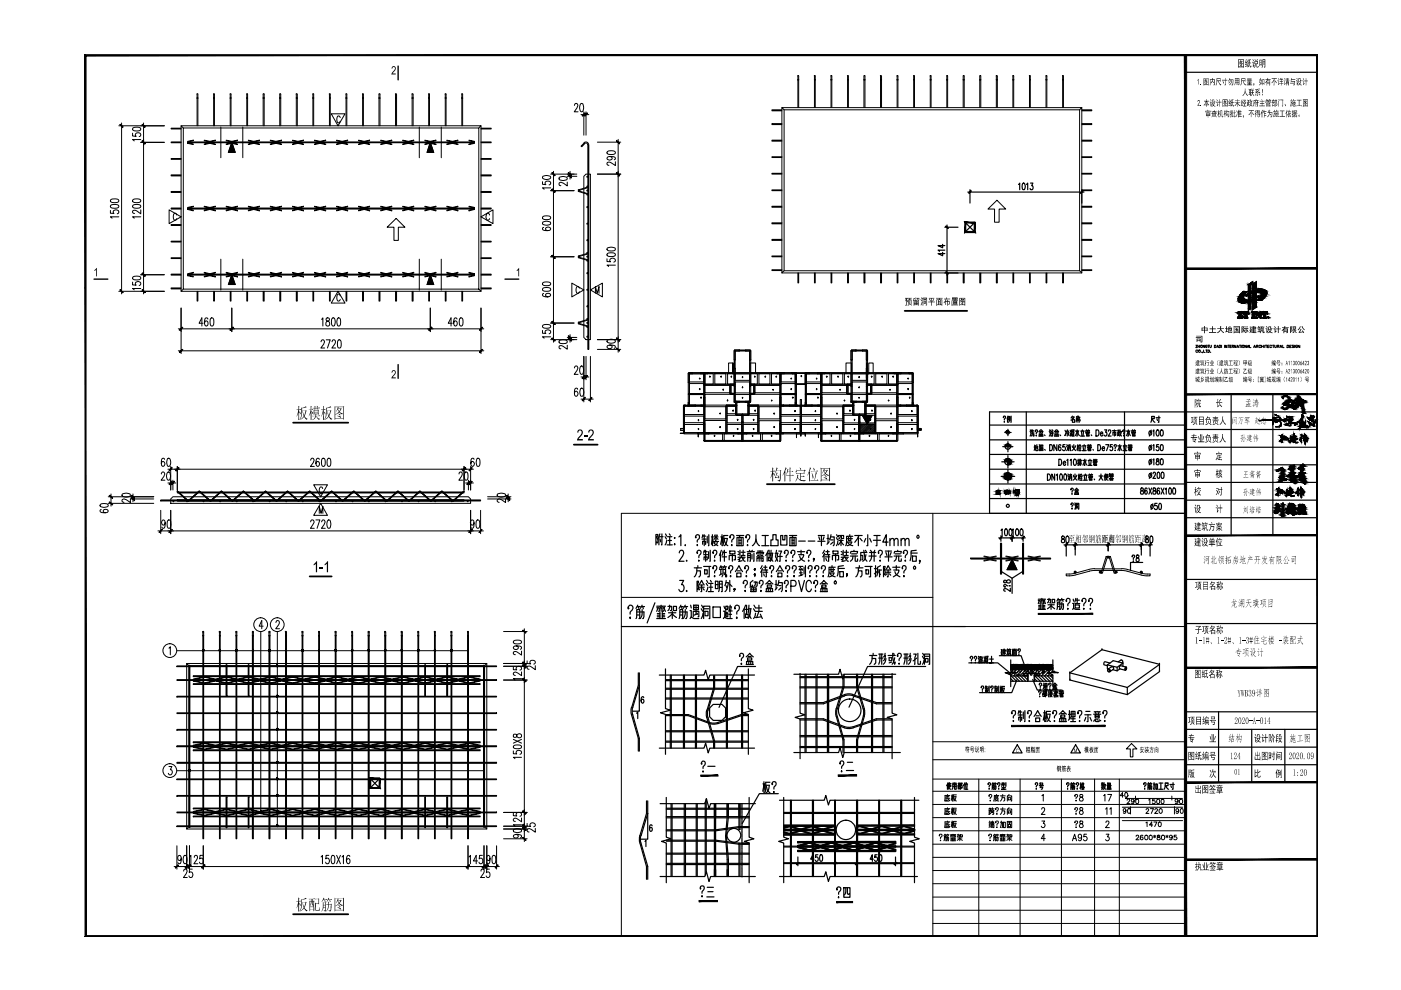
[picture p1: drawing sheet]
<svg xmlns="http://www.w3.org/2000/svg" width="297mm" height="210mm" viewBox="0 0 297 210" stroke-linecap="round" stroke-linejoin="round" font-family="sans-serif">
<g fill="none" stroke="#000" stroke-width=".21">
<path d="M199.2 177.1l-.1 .1a.31 .31 0 0 1 .3-.3 .31 .31 0 0 1 .3 .2 .31 .31 0 0 1-.2 .4l-.1 .3M199.3 178.2h.2zM200.1 178.3l.1-1h.4v1h-.1M200.2 177.6h.9v.5l-.1 .2M200.2 177.9h.4M200.3 177h.4M200.4 176.9l-.3 .3M200.4 169.8h.8M200.4 172.7h.8M200.4 175.5h.8M200.4 177l.1 .2M200.6 169.2h.8"/>
<path d="M200.6 172.1h.8M200.6 174.9h.8M200.8 177h.4M200.9 168.4v.3M200.9 171.2v.3M200.9 174.1v.1M200.9 177.3v.7l-.2 .3M200.9 176.9l-.2 .3M201 168.9l.1 .6 .2 .3 .1-.2M201 169.6l-.6 .2M201 171.7v.4l.3 .5 .1-.2M201 172.4l-.6 .2"/>
<path d="M201 174.5l.1 .6 .2 .3 .1-.1M201 175.3l-.6 .1M201 177l.1 .2M201.2 168.8l-.6 .2v.7M201.2 171.6l-.6 .1v.8M201.2 174.4l-.6 .1v.8M201.4 168.7h-1l-.1 1.1M201.4 171.5h-1l-.1 1.2M201.4 174.2h-1l-.1 1.3M201.5 177.1h.3v.4M201.5 178.3h1.1M201.5 177h1.1"/>
<path d="M201.6 177.9h.3M201.6 178.1h.3M201.6 177.8h.3M201.7 177.1l-.2 .4M201.7 168.7h.4M201.7 171.5h.4M201.7 174.3h.4M201.9 168.4v1.4M201.9 171.2v1.5M201.9 174.1v1.4M201.9 177.6v.7M201.9 177l.2 .2"/>
<path d="M202 169.5l-.1-.8-.2 1M202 172.3l-.1-.8-.2 1M202 175.1l-.1-.8-.2 1M202.1 176.9v.1M202.1 168.9h.6l-.2 .6-.3 .3M202.1 171.7h.6l-.2 .6-.3 .4M202.1 174.5h.6l-.2 .6-.3 .4M202.2 169a.78 .78 0 0 0 .6 .8M202.2 171.8a.88 .88 0 0 0 .6 .9M202.2 174.6a.88 .88 0 0 0 .6 .9M202.2 177l-.1 .5M202.2 177.9h.4"/>
<path d="M202.2 178.1h.4M202.2 177.8h.4M202.2 177.6v.7M202.5 177.1l.1 .4M202.5 177.4l-.3 .1M202.6 177l-.3 .1v.4M202.8 168.5h-.7l-.1 1.3M202.8 171.4h-.7l-.1 1.3M202.8 174.2h-.7l-.1 1.3M202.9 178.2l.6-.4 .5 .4M202.9 177h.5v.4h-.2M203 177.7h1"/>
<path d="M203.2 176.9l-.3 .5M203.5 177.5v.8M203.6 177h.4v.4h-.4zM209.7 177.1l-.1 .1a.31 .31 0 0 1 .3-.3 .31 .31 0 0 1 .3 .2 .31 .31 0 0 1-.2 .4l-.1 .3M209.7 174.3h.4M209.7 168.7v.2l.1-.4a.3 .3 0 0 1 .4 .1 .3 .3 0 0 1-.1 .4l-.2 .4M209.7 171.4h.3v.5h-.3zM209.7 172v.7M209.8 174.6v.6M209.8 178.2h.2zM209.8 172.1h.3M209.8 171.9v.7"/>
<path d="M209.8 174.1v.2M209.9 169.7v.1zM210 174.5l-.1 .7M210.1 172.5l-.4 .2M210.1 171.5h.7M210.1 175.3l-.4 .1M210.1 172.1h.6M210.1 174.6h.7M210.2 175.5v-.7h.5v.7h-.1M210.2 174.2v.2h.5v-.2M210.2 171.9h.4M210.3 172.1l-.1 .2h.5v.3l-.3 .1"/>
<path d="M210.4 174.8v.7M210.4 171.5l.4 .4M210.4 171.2l-.1 .5-.2 .2M210.4 174.6l-.1 .2M210.4 174.1v.3M210.5 174.8v.7M210.6 178.3l.1-1h.4v1h-.1M210.7 177.6h.9v.5l-.1 .2M210.7 177.9h.4M210.8 177h.4M210.9 176.9l-.3 .3M210.9 169.4h.7l-.2 .3-.5 .1"/>
<path d="M210.9 169h.8M210.9 177l.1 .2M211 169.4l.2 .3 .6 .1M211.1 168.7v.5h.4v-.5M211.1 171.5v.2a.29 .29 0 0 1 .2-.4 .29 .29 0 0 1 .4 .3l-.3 .6M211.1 174.3l.1 .1h-.1a.31 .31 0 0 1 .2-.3 .31 .31 0 0 1 .4 .2 .31 .31 0 0 1-.2 .4l-.1 .3M211.3 172.6h.1zM211.3 175.4h.1zM211.3 168.4v.3M211.3 177h.4M211.4 177.3v.7l-.2 .3M211.4 176.9l-.2 .3"/>
<path d="M211.5 177l.1 .2M211.8 168.7h-1l-.1 1.1M212 177.1h.3v.4M212 178.3h1.1M212 177h1.1M212.1 174.3h.5v1.1l-.2 .1M212.1 168.7h1M212.1 171.5h1M212.1 177.9h.3M212.1 178.1h.3M212.1 177.8h.3M212.2 177.1l-.2 .4"/>
<path d="M212.3 174.1l-.2 1.4M212.4 177.6v.7M212.4 177l.2 .2M212.5 169.1h.5v.6l-.2 .1M212.5 168.7a1.13 1.13 0 0 1-.4 1.1M212.5 171.9h.5v.6l-.2 .2M212.5 171.5a1.15 1.15 0 0 1-.4 1.2M212.6 168.4v.3M212.6 171.2v.3M212.6 176.9v.1M212.7 177l-.1 .5M212.7 177.9h.4"/>
<path d="M212.7 178.1h.4M212.7 177.8h.4M212.7 177.6v.7M212.8 174.3h.3v1.2h-.3zM213 177.1l.1 .4M213 177.4l-.3 .1M213.1 177l-.3 .1v.4M213.4 178.2l.6-.4 .5 .4M213.4 177h.5v.4h-.2M213.5 177.7h1M213.6 169.8v-1.1h.9v1.1h-.1M213.6 172.7v-1.2h.9v1.2h-.1"/>
<path d="M213.6 174.2h.9v1.3h-.9zM213.7 176.9l-.3 .5M213.7 174.5h.6M213.7 169.1h.6v.5h-.6zM213.7 171.9h.6v.5h-.6zM213.8 174.8h.4v.5h-.4zM214 168.4l-.3 .3M214 171.2l-.3 .3M214 177.5v.8M214 174.2v.6M214.1 177h.4v.4h-.4zM220.9 171.6v-.3l.4-.1 .2 .5-.7 1h.8"/>
<path d="M220.9 168.7l.3-.3v1.4M220.9 174.1h.6l-.3 .5a.42 .42 0 0 1 .3 .6 .42 .42 0 0 1-.7 0M221.6 177.8h-.8l.5-.9v1.4M227.4 178.3l.4-1.4 .5 1.4M227.5 177.8h.6M227.9 168.7v.2l.1-.4a.3 .3 0 0 1 .4 .1 .3 .3 0 0 1-.1 .4l-.2 .4M227.9 171.5v.2l.1-.4a.32 .32 0 0 1 .5 .1 .32 .32 0 0 1-.2 .5l-.2 .3M227.9 174.3v.1a.31 .31 0 0 1 .2-.3 .31 .31 0 0 1 .4 .2 .31 .31 0 0 1-.2 .4l-.2 .3M228.1 175.4h.1zM228.1 169.7v.1zM228.1 172.5v.2zM229 168.5v.4a.51 .51 0 0 1 .6 .3 .51 .51 0 0 1-.2 .6 .44 .44 0 0 1-.6-.4 .44 .44 0 0 1 .6-.4l.2-.2-.1-.3z"/>
<path d="M229 171.3v.4a.53 .53 0 0 1 .6 .3 .53 .53 0 0 1-.2 .7 .46 .46 0 0 1-.6-.5 .46 .46 0 0 1 .6-.4l.2-.2-.1-.3zM229 174.1v.4a.51 .51 0 0 1 .6 .3 .51 .51 0 0 1-.2 .7 .46 .46 0 0 1-.6-.5 .46 .46 0 0 1 .6-.4l.2-.2-.1-.3zM229.3 177.3v.2a.38 .38 0 0 1-.6 .1 .38 .38 0 0 1 0-.6 .38 .38 0 0 1 .6 .1v.2a.63 .63 0 0 1-.4 1l-.3-.2M230.4 176.9h-.6v.6a.44 .44 0 0 1 .6 0 .44 .44 0 0 1-.1 .6 .44 .44 0 0 1-.6-.1M234 168.7l.3-.3v1.4M234.4 171.5l.3-.3v1.5M234.5 174.4l.2-.3h.3l.1 .2-.7 1.2h.8M234.5 176.9h.6l-.3 .5a.41 .41 0 0 1 .3 .7 .41 .41 0 0 1-.7-.1M234.9 168.4h.8l-.6 1.4M235.3 171.5l.3-.3v1.5M238 171.2h12.7M238 174h12.7"/>
<path d="M238.2 168.7h-.7l.5-.6v.9M238.6 168.1a.45 .45 0 0 1 .5 .5 .45 .45 0 0 1-.5 .4l-.1-.4zM238.7 171.8a.3 .3 0 0 1-.4 .2 .3 .3 0 0 1-.1-.4 .3 .3 0 0 1 .5 0l-.1 .8-.3 .1-.1-.2M239 169.7l.1-.3 .4 .1v.3l-.6 .6h.7M239.2 171.5a.51 .51 0 0 1 .6 .4 .51 .51 0 0 1-.4 .6l-.3-.2zM239.2 168.7l-.6 .6h12.1M239.7 171v1.6M240.5 169.8l-.1 .1a.3 .3 0 0 1-.4 0 .3 .3 0 0 1 0-.4 .3 .3 0 0 1 .4 0l-.1 .8h-.4M240.7 168.8v.8M240.9 177.3a.29 .29 0 0 1 .2-.2 .29 .29 0 0 1 .3 .1l-.6 .9h.7M240.9 169.5a.48 .48 0 0 1 .6 .3 .48 .48 0 0 1-.3 .6l-.4-.2zM242.3 177.2l-.2-.1a.47 .47 0 0 0-.4 .5 .47 .47 0 0 0 .5 .4 .3 .3 0 0 0 0-.5 .3 .3 0 0 0-.4 .3"/>
<path d="M242.7 177.2l.3-.1a.47 .47 0 0 1 .4 .5 .47 .47 0 0 1-.5 .4zM243 174.5l.2-.2v1M243 171.7l.1-.2a.29 .29 0 0 1 .4 .1 .29 .29 0 0 1-.1 .4l-.4 .5h.6M243.5 169.6l.3-.2v1M243.7 177.2l.2-.1a.47 .47 0 0 1 .4 .5 .47 .47 0 0 1-.5 .4zM243.9 171.5h.7l-.5 1M244.4 174.9h-.7l.5-.6v1M244.6 177.2l.4 .3M244.6 174.3h.7l-.5 1M244.8 177.1v.5M244.9 169.4h-.5l-.1 .4a.34 .34 0 0 1 .6 0 .34 .34 0 0 1-.1 .5 .34 .34 0 0 1-.5-.1M244.9 171.7a.3 .3 0 0 1 .3-.3 .3 .3 0 0 1 .2 .3l-.6 .8h.7"/>
<path d="M245 177.2l-.4 .3M245.4 169.5a.45 .45 0 0 1 .5 .4 .45 .45 0 0 1-.5 .4l-.2-.3zM245.4 177.1v.3a.39 .39 0 0 1 .5 .1 .39 .39 0 0 1 0 .5h-.5a.39 .39 0 0 1 0-.5 .39 .39 0 0 1 .5-.1v-.3zM245.7 174.3a.45 .45 0 0 1 .5 .5 .45 .45 0 0 1-.5 .4l-.1-.4zM245.9 171.5a.45 .45 0 0 1 .5 .4 .45 .45 0 0 1-.5 .5l-.2-.4zM246.3 169.5a.48 .48 0 0 1 .6 .3 .48 .48 0 0 1-.4 .6l-.3-.2zM246.4 177.1a.46 .46 0 0 1 .5 .5 .46 .46 0 0 1-.5 .4l-.1-.4zM247.2 177.2l.5 .3M247.4 177.1v.5M247.7 177.2l-.5 .3M248.5 168.8v.8M248.5 177.4a.3 .3 0 0 1-.4 .3 .3 .3 0 0 1-.1-.5 .3 .3 0 0 1 .4-.1 .49 .49 0 0 1 .2 .6 .49 .49 0 0 1-.6 .3v-.1"/>
<path d="M249 171v1.6M249.4 177.1h-.4l-.1 .4a.36 .36 0 0 1 .6 0 .36 .36 0 0 1-.1 .5 .36 .36 0 0 1-.5-.1M249.8 169.8a.32 .32 0 0 1-.5 .2 .32 .32 0 0 1-.1-.5 .32 .32 0 0 1 .5 0v.7l-.2 .2-.3-.1M249.9 171.8a.3 .3 0 0 1-.4 .2 .3 .3 0 0 1-.1-.4 .3 .3 0 0 1 .5 0l-.1 .8-.3 .1-.2-.2M250.2 169.5a.45 .45 0 0 1 .5 .4 .45 .45 0 0 1-.5 .4l-.1-.3zM250.4 171.5a.51 .51 0 0 1 .5 .4 .51 .51 0 0 1-.3 .6l-.3-.2z"/>
</g>
<g fill="#000">
<path d="M200.2 63.3h.3l.1-.3 .1 .1v.2h.8v.2h-.9l-.1 .3h.3v-.2h.1v.2h.4v.8l-.3-.2h.2v-.4h-.3v.8h-.1v-.8h-.2v.6h-.2v-.7l-.2 .4-.1-.1 .4-.6zM122.5 91.2l.7-.1 .3 .3 .1 .5-.2 .3-.8 .9h1v.3h-1.3l.2-.6 .8-.9v-.4l-.2-.2-.4 .1-.1 .3h-.2zM123.8 92.4h.7v.3h-.7zM124.9 91.2l.6-.1 .4 .3-.1 .8-.8 .9h.9v.3h-1.2l.1-.6 .7-.6 .1-.5a.37 .37 0 0 0-.4-.4 .37 .37 0 0 0-.3 .4h-.2zM67.1 119h.1v2.3h-.2v-1.8l-.5 .3v-.2zM67.8 120.4h.7v.3h-.7zM69.3 119h.3v2.3h-.3v-1.8l-.5 .3v-.2z"/>
<path d="M192.5 63.2h.8v.1h-.3l-.1 .2h.4v.9h-.2v-.7h-.4v.7h-.1v-.9h.2v-.2h-.3zM191.9 63.2h.5l-.2 .3 .3 .2v.3l-.1 .1-.2-.3v1h-.2l.1-1h-.2v-.1h.3l-.3-.2 .3-.2h-.3zM192.8 63.7l.2 .1v.5l-.2 .3-.3 .2-.1-.1 .4-.4zM193 64.4l.3 .2v.2l-.4-.3z"/>
<path d="M193.7 63.2l.4-.1 .1 .1-.4 .2v.3l.3-.3a.19 .19 0 0 0 .1 .3 .19 .19 0 0 0 .2-.2v-.2l-.1-.1h.6v.2a.29 .29 0 0 1 0 .3 .29 .29 0 0 1-.3 .1l-.1-.1 .2 .1 .1-.2v-.3h-.2l-.2 .5-.2 .1-.1-.1-.5 .1zM193.7 63.9h1.1v.9l-.2-.1h-.8l-.1 .1zM194.3 64.1v.1h.3v-.1zM193.8 64.1v.1h.4v-.1zM194.3 64.4v.2h.3v-.2zM193.8 64.4v.2h.4v-.2z"/>
<path d="M195.2 63.2l.3-.1 .1 .3-.1 .1zM195.6 63.1h1l-.1 1.7-.2-.2h.1v-1.3h-.7v1.5h-.1zM195.8 63.4h.5v.2h-.5zM195.2 63.5h.1l.2 .3-.1 .1zM195.9 63.8h.4v.6h-.4zM196 63.9v.4h.2v-.4zM195.5 64h.1l-.1 .2-.2 .6-.1-.2z"/>
<path d="M196.9 63.2h1.2v.1h-.5v.7h.6v.1h-.6v.7h-.2v-.7h-.6v-.1h.6v-.7h-.5zM197.9 63.4l.1 .1-.3 .4v-.1zM196.9 63.4l.3 .1 .2 .3-.2 .1z"/>
<path d="M198.5 63.2h1.4v.1h-.6l-.1 .2h.6v1.3l-.2-.1h-.9l-.2 .2v-1.4h.6v-.2h-.6zM199.4 63.6v1h.2v-1zM199 63.6v.2h.3v-.2zM198.7 63.6v1h.2v-1zM199 64v.2h.3v-.2zM199 64.3v.3h.3v-.3z"/>
<path d="M201.8 63.1h1.2v.4l-.4 .1h.5v.1h-.6l.4 .1v.7h-.8v-.7l.3-.1h-.6v-.1l.6-.1h-.6zM202.6 63.2l.3 .1zM202.3 63.2l.2 .1zM202 63.2l.2 .1zM202.2 63.9l.6 .1zM202.2 64.1l.6 .1zM202.2 64.3l.6 .1zM201.8 63.8h.1v.8h1.3v.1l-1.4 .1z"/>
<path d="M203.4 63.2h1.2v1.6l-.1-.1h-1l-.1 .1zM203.9 63.3l.1 .1h.4v.2a.21 .21 0 0 0-.2 .3 .21 .21 0 0 0 .3 .1v-.7zM203.5 63.3v1.3h.5l-.2-.4 .4 .2-.1 .2h.4v-.6v.1l-.5-.2-.4 .2v-.2l.4-.1-.2-.2-.2 .2-.1-.1 .3-.4zM203.9 64.1l.1-.1 .3 .2-.1 .1zM203.9 63.5l.1 .3 .2-.2z"/>
<path d="M63.9 86.4l.2 .1 .7-.4 .2 .3-.9 .2v.5h.7l.1-.1 .1 .1-.3 .8a.55 .55 0 0 0 .5 .9v.1a.3 .3 0 0 1-.4 0 .3 .3 0 0 1-.2-.3l-.1-.3-.4 .5-.5 .1 .8-.6-.3-1.2-.1 1.1-.5 .8 .4-1zM64.2 87.1l.3 1 .3-1zM63.2 86.1l.3 .1-.1 .6 .3-.1 .1 .2h-.4v.3l.3 .2 .1 .4-.1 .1-.3-.6v1.7l-.2 .1 .1-1.6-.4 .8 .3-1.3v-.1l-.3-.1h.4z"/>
<path d="M65.9 86.1l.2 .1-.1 .1v.5l.3-.1 .1 .2h-.4v.3l.3 .2 .1 .2-.1 .2-.3-.5v1.7l-.1 .1v-1.7l-.5 .9 .5-1.3v-.1l-.5-.1h.5zM66.7 86.1l.2 .1-.1 .3h.4v-.5l.2 .2-.1 .3 .3-.2 .2 .3h-.5l-.1 .3v-.3h-.4v.2l-.1 .1v-.3l-.4-.1h.4zM66.5 86.9l.9 .1 .1-.2 .1 .2v.9l-.5-.1-.1 .4h.5l.1-.2 .3 .2h-.8l.3 .4 .5 .2-.3 .2-.3-.2-.3-.6-.3 .6-.6 .3 .5-.4 .3-.5h-.7h.7v-.4l-.4 .2zM66.6 87v.3h.8v-.3zM66.6 87.4v.3h.8v-.3z"/>
<path d="M69.1 86.4l.2 .1 .8-.4 .1 .3-.9 .2v.5h.7l.1-.1 .2 .1-.5 1.1 .3 .4a.18 .18 0 0 1 .3 .2 .18 .18 0 0 1-.2 .2l-.3-.4a.22 .22 0 0 0-.3-.2 .22 .22 0 0 0-.2 .2l-.5 .4 .5-.5a.78 .78 0 0 0 0-1v-.4h-.1l-.1 1.2-.5 .7 .4-.9zM69.4 87.1l.3 1 .3-1zM68.5 86.1l.2 .1-.1 .6 .3-.1 .1 .2h-.4v.3l.3 .3 .1 .3-.4-.5 .1 1.7-.2 .1v-1.6l-.4 .8 .4-1.4-.3 .1-.1-.2h.4z"/>
<path d="M71 86.1l.1 .1h1.6l.1-.1 .2 .2-.1 2.6-.1 .1v-.2h-1.7l-.1 .2zM71.1 86.3v1.6l.4-.3a.34 .34 0 0 0 .3-.3 .34 .34 0 0 0-.1-.3l-.1-.2-.4 .5 .4-1zM71.7 86.3l.1 .1-.1 .2 .6-.1 .1 .2-.3 .4a.3 .3 0 0 0 0 .4 .3 .3 0 0 0 .4 .1l.2 .1-.2 .2-.3-.2a.35 .35 0 0 0-.3-.3 .35 .35 0 0 0-.4 .3l-.4 .2v.8h1.7v-2.4zM71.6 86.7l.2 .2a.16 .16 0 0 0 .1 .3 .16 .16 0 0 0 .2-.2l.1-.3zM71.7 87.7h.1a.24 .24 0 0 1 .3 .1 .24 .24 0 0 1 0 .3zM71.5 88.1l.7 .2 .1 .3z"/>
<path d="M164.6 99.1l.3 .2-.3 .5h.8l.1-.1 .2 .1-.2 .1-.1 2a.23 .23 0 0 1-.2 .2 .23 .23 0 0 1-.2-.2l-.2-.2a.47 .47 0 0 0 .6-.1 .47 .47 0 0 0 0-.6v-1.2h-.8l-.4 .7zM164.7 100.2l.2 .1-.5 .9 .6-.1-.2-.3h.2a.35 .35 0 0 1 .1 .6l-.1-.2-.6 .2-.1-.2zM163.7 99.1l.3 .2-.1 .6 .2-.2 .2 .2h-.4l.1 .4a.28 .28 0 0 1 .2 .2 .28 .28 0 0 1-.1 .3l-.2-.4v1.6l-.2 .1v-1.6l-.4 .8 .4-1.2v-.2l-.3 .1-.1-.1h.4z"/>
<path d="M167 99.4l.2 .2-.2 .4h.4v-.9l.3 .1-.1 .8h.3l.1-.2 .2 .2h-.6v.8h.4l.1-.2 .2 .3h-.7v1.1l-.2 .1v-1.2h-.6l-.2-.1h.8v-.8h-.4l-.3 .6zM166.5 99.1l.3 .2-.3 .6 .1 .1-.1 2-.2 .1v-1.9l-.4 .6z"/>
<path d="M174 99.1l.2 .2h1.6l.1-.2 .1 .2v2.7l-.2 .1v-.3h-1.6l-.2 .3zM174.2 99.4v1.5l.3-.2a.38 .38 0 0 0 .3-.6l-.1-.3-.4 .5 .4-.9zM174.7 99.4l.2 .1-.1 .2h.5v-.1l.2 .1-.3 .4a.3 .3 0 0 0 0 .4 .3 .3 0 0 0 .3 .1l.3 .1-.2 .2-.3-.1a.32 .32 0 0 0-.3-.3 .32 .32 0 0 0-.3 .2l-.5 .3v.7h1.6v-2.3zM174.7 99.8l.3 .4 .3-.4zM174.8 100.8h.1a.18 .18 0 0 1 .2 0 .18 .18 0 0 1 0 .3zM174.6 101.2l.4 .1a.18 .18 0 0 1 .3 0 .18 .18 0 0 1-.1 .3z"/>
<path d="M168.7 100.3h1.6l.2-.2 .2 .3h-.9v.6h.5l.1-.2 .2 .3h-.8v.7h1.1l-.3 .2-.8-.1-.6-.6-.6 .8 .4-.8 .1-.7 .2 .2-.1 .5 .5 .4v-1.3h-.9zM169.5 99.1l.3 .3v.3zM168.9 99.5v.2h1.6l.1-.1 .2 .2-.4 .3 .2-.3h-1.7a.18 .18 0 0 1 0 .2 .18 .18 0 0 1-.2 0z"/>
<path d="M171.7 99.1l.3 .2-.4 .7 .1 .1v1.9l-.2 .1v-1.9l-.3 .6zM172.4 99.2l.1 .1a.24 .24 0 0 1 .2 .2 .24 .24 0 0 1-.1 .2zM171.9 99.9h1.2l.1-.2 .2 .2zM172.1 100.2l.4 .8-.2 .5zM173 100.1l.2 .2-.5 1.5h.5l.2-.2 .1 .3h-1.6l-.1-.1h.9z"/>
<path d="M63.9 190.6l.4 .1 .5-.3 .2 .2-1 .2v.5h.8l.1-.1 .1 .1-.3 .9a.66 .66 0 0 0 .5 .9 .3 .3 0 0 1-.4 0 .3 .3 0 0 1-.2-.2l-.1-.3-.9 .6 .8-.7-.3-1.2h-.1l-.1 1.4-.4 .6 .3-.9zM64.2 191.3l.3 1 .3-1zM63.2 190.3l.3 .2-.1 .6 .2-.2 .2 .2h-.4v.4l.4 .4-.1 .2-.3-.5v1.6l-.2 .1v-1.6l-.4 .8 .4-1.3-.4-.1h.4z"/>
<path d="M66.8 190.6h.7l.1-.1 .1 .1-.1 1.1-.6-.1v1.3l.6 .1 .1-.6 .2 .5-.2 .2h-.6a.55 .55 0 0 1-.3-.7v-1l.7 .1v-.9zM65.4 190.6h1.1l.1-.2 .2 .2h-.5v.5l.2-.2 .2 .2-.1 2-.1 .1v-.3h-.8l-.1 .3v-2.2l.3 .1v-.5zM66 190.6v.5h.2v-.5zM66.3 191.1v.7h.2v-.7zM66 191.1l-.3 1.1h.8v-.2l-.3-.1v-.8zM65.7 191.1l.1 .9 .1-.9zM65.7 192.3v.5h.8v-.5z"/>
<path d="M68.5 191.3l.1 .1 .4-.1 .2 .1-.1 1.7-.2 .2-.3-.3h.4v-.6h-.4l-.2 .6-.3 .3 .3-.6zM68.6 191.4v.5h.4v-.5zM68.6 191.9v.5h.4v-.5zM69.6 191.2l.2 .1-.1 .4 .5-.1 .2 .2-.2 1.1a.28 .28 0 0 1-.2 .3 .28 .28 0 0 1-.3-.2 .3 .3 0 0 0 .4-.1 .3 .3 0 0 0 0-.4v-.7h-.4l-.1 .9-.5 .6 .5-1.1a.26 .26 0 0 0 0-.3 .26 .26 0 0 0-.3-.1l-.1-.1h.4zM68.6 190.3l.2 .2-.2 .2h.5l.1-.1 .2 .2h-.6l.2 .2-.1 .3-.2-.5h-.1l-.4 .5zM69.6 190.3l.2 .2-.2 .2 .6-.1 .2 .2h-.5l.2 .2-.1 .3-.2-.5h-.2l-.4 .5z"/>
<path d="M70.9 190.3l.2 .2h1.6l.1-.2 .1 .2v2.6l-.2 .2v-.3h-1.6l-.2 .3zM71.1 190.5v1.6l.5-.4a.34 .34 0 0 0 0-.6v-.1l-.4 .5 .4-1zM71.6 190.5l.2 .1-.1 .2h.6l.1 .1-.2 .4a.32 .32 0 0 0-.1 .4 .32 .32 0 0 0 .4 .1l.2 .1a.33 .33 0 0 1-.3 .2 .33 .33 0 0 1-.3-.2 .47 .47 0 0 0-.7 .1l-.3 .2v.7h1.6v-2.4zM71.6 190.9l.3 .5 .3-.5zM71.7 191.9l.4 .1v.3zM71.5 192.4h.4a.25 .25 0 0 1 .3 .1 .25 .25 0 0 1 0 .3z"/>
</g>
<path d="M191.8 65.9h13.3M62.1 89.6h11.7M121.7 94.3h5M162.6 102.7h14.4M65.7 122.2h4.6M62.1 193.8h11.7" fill="none" stroke="#000" stroke-width=".38"/>
<g fill="none" stroke="#000" stroke-width=".21">
<path d="M49.1 30.2l.8 2.1h-1.5zM70.2 24.1h3l-1.5 2.6zM72.1 24.9a.38 .38 0 0 0-.5-.3 .38 .38 0 0 0-.2 .5v.4a.38 .38 0 0 0 .2 .5 .38 .38 0 0 0 .5-.3M91.2 30.2l.7 2.1h-1.3zM35.9 44.5l2.5 1.5-2.5 1.4zM37.5 45.6a.39 .39 0 0 0-.5-.4 .39 .39 0 0 0-.3 .6l.2 .8 .3 .1 .3-.3M49.1 58.3l.8 2h-1.5zM82.1 48.2l1.9-1.9 1.9 1.9h-1.4v2.8h-1v-2.8zM91.2 58.3l.7 2h-1.3zM102 46l2.5-1.5v2.9zM103.8 45.6l-.3-.4a.79 .79 0 0 0-.5 .8 .79 .79 0 0 0 .5 .7l.3-.3M209.5 44.3l1.9-1.8 1.8 1.8h-1.4v2.8h-.9v-2.8z"/>
<path d="M71.7 61.8l1.5 2.5h-3zM72.1 62.7l-.2-.3a.87 .87 0 0 0-.3 1.4h.3l.2-.3M121.2 60l2.6 1.5-2.6 1.4zM122.9 61.1l-.3-.4a.85 .85 0 0 0-.2 1.5l.3-.1 .2-.3M125.2 61.5l2.5-1.5v2.9zM126.2 62.2v-1.5l.4 1.5 .4-1.5v1.5M182.8 88.1h2.1l-1 1.8zM66.5 102.8h2.9l-1.4 2.5zM67.7 108.8v-1.4l.4 1.4 .4-1.4v1.4M68 106.7l1.4 2.6h-2.9zM68.4 103.6l-.2-.3a.78 .78 0 0 0-.5 .7 .78 .78 0 0 0 .5 .7l.2-.3"/>
</g>
<g fill="none" stroke="#000" stroke-width=".21">
<path d="M182.2 89.9h3.3v1.9h-3.3zM182.3 89.9l-.1 .1M182.5 89.9l-.3 .3M182.8 89.9l-.6 .6M183 89.9l-.8 .8M183.2 89.9l-1 1M183.5 89.9l-1.3 1.2M183.7 89.9l-1.5 1.5M183.9 89.9l-1.7 1.8M184.2 89.9l-2 1.9M184.4 89.9l-1.9 1.9M184.6 89.9l-1.8 1.9"/>
<path d="M184.9 89.9l-1.9 1.9M185.1 89.9l-1.9 1.9M185.3 89.9l-1.9 1.9M185.5 90l-1.8 1.8M185.5 90.2l-1.6 1.6M185.5 90.4l-1.3 1.4M185.5 90.6l-1.1 1.2M185.5 90.9l-.9 .9M185.5 91.1l-.7 .7M185.5 91.4l-.4 .4M185.5 91.6l-.2 .2"/>
</g>
<path d="M49.1 30.2l.8 2.1h-1.5zM91.2 30.2l.7 2.1h-1.3zM49.1 58.3l.8 2h-1.5zM91.2 58.3l.7 2h-1.3zM182.8 88.1h2.1l-1 1.8z" fill="#000" stroke="#000" stroke-width=".21"/>
<!-- layer: PUB_TITLE -->
<path d="M18 198.6h261.4l-.2-.2zM18 198.6l.2-.2h261zM18 11.6v187l.2-.2zM18 11.6l.2 .2v186.6zM18 11.6l.2 .2 261.2-.2zM18.2 11.8l261.2-.2-.2 .2zM279.2 11.8l.2 186.8v-187zM279.2 11.8l.2 186.8-.2-.2z" fill="#000" stroke="#000" stroke-width=".21"/>
<!-- layer: TK -->
<path d="M18 11.6h.1M18 24h.1M18 36.4h.1M18 48.8h.1M18 61.1h.1" fill="none" stroke="#000" stroke-width=".25"/>
<g fill="none" stroke="#000" stroke-width=".21">
<path d="M197.8 108.8v89.8h53.6v-41.3h-53.6M251.4 108.8h-119.7v89.8M131.7 126.7h66.1M202.3 132.8h49.1M239.9 157.6l1.1 1.2h-.8v1.7h-.6v-1.7h-.8zM197.8 165.2h53.6M197.8 167.8h53.6M197.8 170.6h53.6M197.8 173.4h53.6M197.8 176.1h53.6M197.8 179h53.6M197.8 161.1h53.6"/>
<path d="M207.5 165.2v33.4M216.3 165.2v33.4M225 165.2v33.4M232.1 165.2v33.4M237.3 165.2v33.4M197.8 181.8h53.6M197.8 184.6h53.6M197.8 187.4h53.6M197.8 190.2h53.6M197.8 193h53.6M197.8 195.8h53.6"/>
</g>
<!-- layer: Text -->
<g fill="#000">
<path d="M215.5 158.8l.2-.1 .2 .3a.24 .24 0 0 0-.4 0 .24 .24 0 0 0 0 .3 .17 .17 0 0 0 .2 .2 .17 .17 0 0 0 .2-.2 .25 .25 0 0 1-.4 .3 .25 .25 0 0 1-.1-.4zM227.8 158.7h.1l.1 .7 .2-.7h.1v.9v-.8l-.2 .8-.3-.8v.8zM243.8 158.5h.3v-.2l.1 .2h.4v.2h-.5v.2h.4l-.1 .4a.21 .21 0 0 1 0 .2 .21 .21 0 0 1-.3 .1v-.2l.2 .1 .1-.5h-.3l-.3 .6 .2-.5v-.4h-.2zM226.2 162.5h.3v-.2l.1 .2h.3l-.3 .1v.1h.3l-.3 .2h.4v.1h-.3v.2l.2-.1a.22 .22 0 0 0-.1 .3 .22 .22 0 0 0 .2 .1l-.1 .1-.4-.6-.1 .5h.3l-.4 .2 .1-.5-.3 .1 .3-.3h-.3v-.1h.4v-.1h-.2l.2-.2z"/>
<path d="M205.2 158.2v.2h.3l-.1 .1 .1 .4h-.1l-.1 .7-.2-.2h.2v-.5h-.4v-.1h.4v-.3l-.3 .2zM204.8 158.2l.3 .2-.2 .4v.8l-.1-.6-.1 .2-.1-.1 .3-.5-.1-.1-.2 .2zM204.9 159.1l.2-.1 .1 .3h-.1z"/>
<path d="M205.8 158.3h.6v.4h-.6zM205.9 158.4v.2h.4v-.2zM205.7 158.8h.8v.1h-.5l-.1 .1h.5l-.1 .6-.2-.2h.2v-.3l-.5 .1 .1-.3h-.2z"/>
<path d="M207.1 158.2v.3zM207.4 158.2l-.1 .3zM206.8 158.3l.1 .3zM207.1 158.6h.4l-.2 .8 .3-.1v.2h-.3l-.1-.5-.2 .6 .1-.4zM207.1 158.7v.2h.3v-.2zM206.7 158.7h.2v.6l.2-.1-.3 .2z"/>
<path d="M208.2 158.3h.3v1.2l-.2-.1h.1v-.3h-.2l-.2 .5zM208.2 158.4v.2h.2v-.2zM208.2 158.8v.2h.2v-.2zM207.8 158.4h.3v.8h-.3zM207.9 158.5v.2h.1v-.2zM207.9 158.8v.2h.1v-.2z"/>
<path d="M208.8 158.7l.1 .1zM208.8 159.3l.1 .2z"/>
<path d="M217.7 158.3l.2 .9-.1 .1v-.3v.6l-.1-.5-.2 .2 .2-.3-.1-.1zM217.9 158.4h.5v1.2h-.6zM218 158.5v.2h.3v-.2zM218 158.8v.2h.3v-.2zM218 159.2v.2h.3v-.2zM217.6 158.5l.1 .1-.1 .2zM217.8 158.4v.4z"/>
<path d="M218.7 158.3l.1 .4v-.3l.1 .2 .2 .1v-.3l.1 .1 .1-.2v.2h.1l-.1 .3h.2h-.4h.1v-.2l-.2 .3v.5h.5v.2l-.5-.2-.1 .2 .1-.5-.2 .1v-.2l-.1 .6v-.5l-.1 .2h-.1l.2-.4h-.1zM218.9 158.6v.5l.1-.3zM218.9 158.3l.1 .3zM218.6 158.4v.4zM219.1 159h.3v.4h-.3zM219.2 159.1l.1 .1z"/>
<path d="M219.6 158.4h.9v.1h-.5l.4 .1v1l-.1-.1h-.6l-.1 .1v-1h.4v-.1h-.4zM220.2 158.7v.7h.1v-.7zM219.9 158.7v.2h.2v-.2zM219.7 158.7v.7h.2v-.7zM219.9 159v.1h.2v-.1zM219.9 159.3v.1h.2v-.1z"/>
<path d="M230.3 158.3l.1 .2 .3-.2 .1 .2-.5 .1-.1-.1zM230 158.3l.3 .3-.2 .1 .2 .3-.1 .1-.1-.1v.6l-.1-.6v.3l-.1-.1 .1-.3-.1-.2zM230.3 158.7h.4v.4l-.2 .1h.3l-.2 .1 .2 .3-.3-.3-.3 .3 .2-.3-.2-.1h.3l-.2-.1zM230.3 158.8h.3zM230.3 159h.3z"/>
<path d="M231.1 158.3l.2 .3-.1 .1 .1 .2v.2l-.1-.2v.7l-.1-.6-.1 .3-.1-.1 .2-.3-.1-.2zM231.4 158.4h.4l-.4 .1v.2h.4l-.1 .5 .1 .4-.2-.2-.2 .2 .2-.3-.1-.5-.1 .6-.1 .2-.1-.1 .2-.3zM231.6 158.8v.4l.1-.4z"/>
<path d="M232 158.4h.9l-.4 .1 .3 .1v1l-.7-.1-.1 .1v-1h.4v-.1zM232.6 158.8v.6h.1v-.6zM232.3 158.8l.2 .1zM232.1 158.8v.6h.2v-.6zM232.3 159v.1h.2v-.1zM232.3 159.2v.2h.2v-.2z"/>
<path d="M241.7 158.5h.4v-.2v.2h.4v.3l-.1-.2h-.6l-.1 .2zM241.7 158.9h.3l.1-.3v.3h.4l-.1 .1a.26 .26 0 0 0-.1 .3 .26 .26 0 0 0 .2 .2v.1h-.1a.21 .21 0 0 0-.3-.2 .21 .21 0 0 0-.2 .2h-.2v-.1l.4-.2h-.3l.1-.3zM242 159l-.1 .2a.2 .2 0 0 0 .3 0 .2 .2 0 0 0 .1-.2z"/>
<path d="M243 158.3v.6v-.2l-.3 .2zM243 158.5h.2v-.2l.1 .2h.3l-.3 .1v.2l.2 .1h-.4l.1-.3zM242.7 158.3l.1 .3zM242.7 159h.9v.1h-.4l.1 .2 .2-.1-.1 .2 .1 .2-.4-.5-.1 .4h.2l-.3 .1 .1-.3-.3 .1 .3-.3h-.3z"/>
<path d="M244.8 158.5h.3v-.2h.1v.2h.4l-.1 1.1h-.1l.1-.1v-.9h-.6l-.1 1zM245 158.8h.4v.5h-.4zM245.1 158.9v.3h.2v-.3z"/>
<path d="M224.2 162.3l.3 .2-.3 .2h.2l-.1 .3h.2l-.2 .1 .2 .3-.3 .2v-.5h-.1l.1-.2h-.2zM224.5 162.4h.5l-.1 1.2h-.2l.2-.1v-1h-.4v1.1zM224.5 162.7l.2 .2 .2-.3-.1 .8-.1-.3-.2 .2 .2-.2z"/>
<path d="M225.3 162.3l.3 .3 .1-.3 .3 .3-.2 .1v-.1l-.2 .1v-.1l-.2 .1-.1-.1-.2 .2zM225.7 162.6l.1 .3h.2l-.1 .6-.2 .1 .2-.3v-.4h-.1l-.2 .7zM225.2 162.7h.3v.8l-.2 .1 .1-.4h-.1l-.2 .4zM225.3 162.8l.1 .1zM225.3 163l.1 .2z"/>
</g>
<!-- layer: S-TEXT -->
<g fill="none" stroke="#000" stroke-width=".25">
<path d="M205.7 139.4v.2a.3 .3 0 0 1 .2-.4 .3 .3 0 0 1 .4 .1 .3 .3 0 0 1-.2 .4l-.1 .4M206.6 139.4v.2a.3 .3 0 0 1 .1-.4 .3 .3 0 0 1 .4 .1 .3 .3 0 0 1-.1 .4l-.2 .4M207.4 139.5l.2 .3M207.4 139.1l.2 .3M207.6 140l-.2 .5M207.7 139.9v.6h.2M207.8 139.3h.4v.5h-.4zM207.8 139.5h.4M208 139.9v.6h.3v-.2M208.6 139.3l.1 .3M208.7 140l-.1 .5M208.8 139.7v.2"/>
<path d="M208.9 139.1v.5h.3v-.1M208.9 139.9l-.2 .6M209.1 139.9l-.3 .1M209.1 139.2l-.3 .3M209.2 139.7h.3l-.1 .3M209.2 139.1h.3l-.2 .4M209.3 139.3l.1 .3M209.3 139.7v.8M209.8 139.7h.8M210.2 139.1v1.4h-.4h.9M211.9 139h4.6l.9 2.5M212.3 138.3a.7 .7 0 0 0 .9 .7"/>
<path d="M212.3 137.8h.2l-.2 .4h.2l-.2 .8M212.6 138.6h.6M212.6 137.9h.6M212.7 137.8h.4v.4h-.4M212.7 138.3h.4M212.9 137.6v1.3M213.4 138h.4M213.6 137.7h.3M213.6 137.6l-.2 .3M213.6 138v.7M213.7 137.7l.1 .3M213.8 138.6l-.4 .2"/>
<path d="M214 137.7h.3M214 138.4l.1 .3M214.1 137.6l-.2 .3M214.2 137.7v.3M214.3 138.7l-.1 .3v-1h-.3l-.1 1M214.6 137.7h.9M214.7 137.9h.8v1.1h-.8zM214.9 138.3h.3M214.9 138.6h.3M215.1 137.7l-.2 .2v1.1M215.2 137.9v1.1M215.9 137.8v.2v-.4a.3 .3 0 0 1 .4 .2 .3 .3 0 0 1-.2 .4l-.1 .3"/>
<path d="M216 138.9h.1M205.4 140.5h6.1l2.9 2.4M206 140.4v.1zM206.8 140.4v.1zM207.6 140.5h.1M207.7 140.2h.2M208.1 145.7v.1a.26 .26 0 0 1 .1-.4 .26 .26 0 0 1 .3 .4l-.2 .6M208.3 146.7h.1M208.3 140.1l-.3 .1M208.7 140.2h.4M208.9 146h.5M208.9 140.2l.2 .3"/>
<path d="M209 146.6v-.3h.3v.3M209 145.5v.1h.3M209 145.6l-.1 .2M209.1 145.5v1.4M209.2 140.3l.3 .2M209.2 140.1v.4M209.3 140.1h.1M209.5 145.6v.9M209.7 145.5v1.4M210.1 145.7v.1l.1-.3a.36 .36 0 0 1 .4 .3 .36 .36 0 0 1-.3 .4v.2M210.3 146.7h.1M210.9 146h.5"/>
<path d="M210.9 146.6v-.3h.5l-.1 .3M210.9 145.6v.2M211 145.5l-.1 .1h.5M211.2 145.5v1.4M211.5 145.6v.9M211.8 145.5l-.1 1.4M212.1 145.7h.3M212.2 145.5v1.4M212.3 146.5l-.1-.8-.1 .9M212.5 145.9h.4l-.4 1M212.5 146l.2 .6 .3 .3M213 145.5h-.5l-.2 1.4"/>
<path d="M215.6 144.1l-1.1 2.8h-6.8M218.9 144.1l1 2.2h5.2M220.3 146.6v.2v-.3a.29 .29 0 0 1 .4 0 .29 .29 0 0 1-.1 .4l-.2 .4M220.4 145.1v.1l.1-.4a.36 .36 0 0 1 .4 .4 .36 .36 0 0 1-.3 .3v.3M220.4 147.6v.1zM220.6 146.1v.1zM221.1 147h.5M221.1 147.2h.4v.5h-.4zM221.1 146.6h.4M221.1 145.3h.3M221.2 146.6v.4M221.3 144.8v1.1"/>
<path d="M221.3 146.3v.3M221.4 146.2h.7M221.4 145.7l-.3 .4M221.4 146.6v.4M221.5 145.9h.5M221.5 144.9h.5v.7h-.5zM221.5 145.3h.5M221.7 144.9v1.3M221.8 147.4h.2l-.3-.6 .3-.4h-.3v1.3M222.3 146.7h.2M222.4 145.1v.1a.3 .3 0 0 1 .1-.4 .3 .3 0 0 1 .4 .2 .3 .3 0 0 1-.1 .4l-.2 .4M222.4 146.3l-.1 1.4"/>
<path d="M222.5 147.1l-.2 .3M222.5 146.9h.6M222.5 147.2h.6M222.6 146.1v.1zM222.6 146.5h.5M222.7 146.5l.1 .4M222.8 146.9l-.2 .5 .5 .3M222.8 146.3v.2M223 147.2l-.1 .4-.3 .1M223 146.5l-.1 .4M223.2 145.3l.4-.5 .5 .5M223.2 146.2h.9"/>
<path d="M223.3 146.2v-.4h.7v.4M223.4 145.4h.5v.3h-.5zM223.4 146.6h.9M223.4 147.5h.9M223.4 145.2h.5M223.5 147.7h.8M223.5 145.8v.4M223.7 147.2h.4M223.7 147.1h.4M223.7 147.5l-.1 .2M223.8 145.8v.4M223.9 146.3l-.5 .9"/>
<path d="M223.9 146.6l.4 .3M224.1 146.8h-.4v.7M224.1 147.6l.1 .1M224.6 147.1l.1-.2h.8l-.1 .2M224.7 146.5h.3M224.8 147h.5v.3h-.5zM224.8 147.5h.6v.2h-.6zM224.8 146.3l-.2 .4M224.8 147.3v.2M224.8 146.5l.1 .2M225 146.7v.2M225.2 146.5h.3"/>
<path d="M225.3 146.3l-.3 .4M225.3 146.5l.1 .2M200.9 166.3l-.2 .3M201 165.9l-.1 1.4M201 166.1h.6M201 166.4h.6v.4h-.6zM201.1 167l.1 .1 .4 .2M201.3 165.9v.9l-.3 .5M201.9 167.3l.1-1.3h.7v1.3h-.1M202 166.8h.7M202 166.4h.7M202.4 166v1.3"/>
<path d="M203.1 166.6h.5M203.2 166.8h.3v.5h-.3zM203.2 166.1h.3M203.2 166.2l.1 .4M203.3 165.9v.2M203.5 166.2l-.1 .4M203.8 167h.2l-.2-.6 .2-.4h-.3v1.3M204.4 166.3l-.1 .3M204.6 165.9l-.2 .4v1M204.6 167.3h.6M204.6 166.2h.5M204.7 166.2l.1 1.1"/>
<path d="M204.9 165.9v.3M205.1 166.2l-.1 1.1M209.6 166.2l-.1 .1a.29 .29 0 0 1 .2-.3 .29 .29 0 0 1 .3 .1 .29 .29 0 0 1-.1 .4l-.2 .4M209.7 167.2v.1zM210.3 167.3l.1-.9h.3v.9M210.4 166.7h.8l-.2 .6M210.4 167h.3M210.4 166.1h.4M210.5 165.9l-.2 .4M210.6 166.1l.1 .2M210.9 166.1h.3M211 166.4l-.2 .9"/>
<path d="M211 165.9l-.2 .4M211 166.1l.1 .2M211.5 166.2v.1a.27 .27 0 0 1 .1-.3 .27 .27 0 0 1 .4 0 .27 .27 0 0 1 0 .4l-.2 .5M211.8 167.2v.1zM212.3 166.3h.6M212.4 167h.8M212.4 166h.5M212.5 166l-.2 .7M212.8 166v.7M212.8 166.8v.5h-.5h1M213.1 166v.5M213.3 165.9l-.1 .8"/>
<path d="M219.5 166.2v.1v-.2a.33 .33 0 0 1 .5 .1 .33 .33 0 0 1-.3 .5v.2M219.7 167.2v.1zM220.3 166.6h.9M220.5 167l.6-.1-.2 .4h-.1M220.5 166h.6v.4h-.6zM220.8 166.6l-.2 .3M226.2 166.2v.1l.1-.4a.36 .36 0 0 1 .4 .4 .36 .36 0 0 1-.3 .4v.2M226.4 167.2v.1zM227 167.3l.1-.9h.3l-.1 .9M227.1 166.7h.7v.5l-.1 .1M227.1 167h.3M227.1 166.1h.3"/>
<path d="M227.2 165.9l-.2 .4M227.2 166.1l.1 .2M227.6 166.1h.3M227.6 166.4l-.2 .9M227.6 165.9l-.2 .4M227.7 166.1l.1 .2M228.2 166.2v.1l-.1-.1 .2-.3a.36 .36 0 0 1 .4 .4 .36 .36 0 0 1-.3 .4v.2M228.4 167.2v.1zM229 166.2h.3M229.2 165.9v1.4M229.4 166.9h.4v.4h-.4zM229.5 166.3l.4 .7"/>
<path d="M229.5 166.1h.3l-.2 .5-.3 .4-.1-.8-.2 1M229.6 165.9l-.3 .5M233.5 166.5l.2-.3 .3 .3M233.5 166.2h.5M233.5 166.9h.5M233.6 166v.1M233.7 166.7l-.1 .4 .3 .2M233.7 165.9v.7M233.9 166.9l-.3 .4M233.9 166l-.1 .1M234.1 166.4v.6l.3 .3M234.1 166.3h.3"/>
<path d="M234.1 165.9l-.1 .8M234.4 166.3l-.1 .6-.3 .4M234.7 167.3h.9M234.7 166.5h.9M234.7 167.2h.8M234.8 166.7h.7v.3h-.7zM234.8 166.9h.7M234.9 166h.5v.4h-.5zM234.9 166.2h.5M235.2 166.7v.6M242.5 166.2v.1v-.2a.33 .33 0 0 1 .5 .1 .33 .33 0 0 1-.3 .5v.2M242.7 167.2v.1z"/>
<path d="M243.3 167.3l.1-.9h.3l-.1 .9M243.4 166.7h.3M243.4 167h.3M243.5 166.1h.3M243.5 165.9l-.2 .4M243.6 166.1v.2M243.8 166.7h.4l-.1 .6M243.9 166.1h.3M244 166.4v.6l-.2 .3M244 165.9l-.2 .4M244.1 166.1v.2M244.5 166.2h.4v1.1h-.1"/>
<path d="M244.7 165.9l-.2 1.4M245.1 166.2h.3v1.1h-.3zM245.7 167.3h.9M245.7 166h.8M246.1 166v1.3M247.1 166.6h.6v-.6h-.6l-.3 1.3M247.1 166h.6M247.3 166.6v.3l.5 .4M248 166.3h1M248.2 166.6l.2 .4M248.7 165.9v1.4h-.2"/>
</g>
<!-- layer: S-BZ -->
<path d="M215.7 157.9l1 1.7h-2zM228 157.9l1.1 1.7h-2.1z" fill="none" stroke="#000" stroke-width=".25"/>
<g fill="none" stroke="#000" stroke-width=".25">
<path d="M233.6 137.8h.1M233.6 137.8l12.2 3M233.6 137.8l-6.8 4.9M135 151.2l.2-.2v1.4M135.6 145.3v5.5h-1.4M136.5 147.9l-.2-.2a.85 .85 0 0 0 0 1.4 .39 .39 0 0 0 .3-.5 .39 .39 0 0 0-.6-.2l-.1 .2M160.2 141.3h-3.8l-4 8.7M196.3 141.3h-12.4l-3.9 8.6M226.8 142.7h.1M226.8 142.7v1.5M226.9 144.2h.1M226.9 144.2l12.1 3.1"/>
<path d="M234.8 141v.7l.3 .1M234.9 141.9l.7-.5a.33 .33 0 0 1 .5 .1 .33 .33 0 0 1-.2 .5l-.6 .4M235.3 140.6l-1.1-.3-.1 .2v.4l.7 .2M236.9 141.5v.7M237.1 140.3l.5-.3a.32 .32 0 0 1 .4 .1 .32 .32 0 0 1-.1 .4M237.4 141.8l-.5 .4-1-.2M237.9 140.5l-1.9-.4-1.2 .9M237.9 140.5l.2 .1M238.1 140.6l-1.2 .9-2.1-.5M238.1 140.6v.7M238.6 141.6l.1-.1a.29 .29 0 0 1 .1 .3 .29 .29 0 0 1-.3 .2zM238.6 141.6l.1-.1a.22 .22 0 0 1 .1 .3 .22 .22 0 0 1-.3 .1z"/>
<path d="M238.6 142h.1M238.8 141.4l-1.2-.3-.3 .3 .1 .4 1.2 .3M245.8 140.8h.1M245.8 142.4h.1M245.8 142.4l-6.8 4.9v-1.5l-12.2-3.1M245.8 140.8v1.6M245.8 140.9l-6.8 4.9M136.7 178.4l.2-.3v1.4M137.3 172.5v5.4h-1.4M138.3 175.1l-.3-.2a.94 .94 0 0 0 0 1.4 .41 .41 0 0 0 .3-.5 .41 .41 0 0 0-.5-.3l-.1 .3M151.7 178.1l5 .7M151.7 178.4l5 .6"/>
<path d="M153.8 177.3l.4 4.9M153.8 177.3h.1M154 177.3l.4 4.9M154 177.3h.1M154.2 173.1l-.4 4.2M154.4 173.1l-.4 4.2M156.7 175.9h.2M156.7 175.3l-5 .6M156.7 175.5l-5 .6M157.3 170.5v.1M157.3 170.7v.3M157.3 171.1v.2"/>
<path d="M157.3 171.4v.2M157.3 171.7v.3M157.3 172v.3M157.3 172.4v.2M157.3 172.7v.2M157.3 173v.3M157.3 173.4v.2M157.3 173.7v.2M157.3 174v.2M157.3 174.3v.3M157.3 174.7v.2M157.3 175v.2"/>
<path d="M157.3 175.3v.3M157.3 175.6v.3M157.3 176v.2M157.3 176.3v.2M157.3 176.6v.3M157.3 177v.2M157.3 177.3v.2M157.3 177.6v.2M157.3 177.9v.3M157.3 178.3v.2M157.3 178.6v.2M157.3 178.9v.3"/>
<path d="M157.3 179.2v.3M157.3 179.6v.2M157.3 179.9v.2M165 168.3h-4l-3.6 6.3M157.3 180.3v.2M157.3 180.6v.2M157.3 180.9v.2M157.3 181.2v.2M157.3 181.5v.3M157.3 181.9v.2M157.3 182.2v.2M157.3 182.5v.3"/>
<path d="M157.3 182.8v.3M157.3 183.2v.2M157.3 183.5v.2M157.3 183.9v.2M157.3 184.2v.2M157.3 184.5v.2M157.3 184.8v.2M157.3 185.1v.3M157.3 185.5v.2M157.3 185.8v.1"/>
<circle cx="235.1" cy="142.2" r=".3"/>
<circle cx="235.1" cy="142.1" r=".27"/>
</g>
<!-- layer: S-HATCH-X -->
<g fill="none" stroke="#000" stroke-width=".25">
<path d="M213.6 142.6l-.2 .1M214.1 143h.1M214.2 142.6l-.3 .4M214.3 141.5h.1M214.3 141.3h.1M214.3 141.1h.1M214.3 141.9h.1M214.3 142.8h.1M214.3 143.9l.5 .5M214.3 141.7h.1M214.3 141.6h.1M214.4 141.4h.1"/>
<path d="M214.4 141.9h.1M214.4 141.6h.1M214.4 141.3h.1M214.4 143.3l1.1 1.1M214.4 141.2h.1M214.4 141.1h.1M214.5 141.9h.1M214.5 141.8h.1M214.5 141.6h.1M214.5 141.7h.1M214.5 141.4h.1M214.5 141.5h.1"/>
<path d="M214.5 141.3h.1M214.5 141.1h.1M214.6 141.9h.1M214.6 141.6h.1M214.6 141.1h.1M214.6 141.7h.1M214.6 141.4h.1M214.6 141.2h.1M214.7 141.8h.1M214.7 141.6h.1M214.7 141.4h.1M214.7 141.2h.1"/>
<path d="M214.7 141.1h.1M214.7 141.9h.1M214.7 142.7h.1M214.7 142h.1M214.7 142l-.2 .1 .1 .1M214.7 142v.2M214.8 141.6h.1M214.8 141.4h.1M214.8 141.9h.1M214.8 141.5h.1M214.8 141.3h.1M214.8 141.1h.1"/>
<path d="M214.8 141.8h.1M214.8 141.7h.1M214.8 142l-.2 .3M214.9 141.3h.1M214.9 141.7h.1M214.9 141.4h.1M214.9 141.1h.1M214.9 142.8h.1M214.9 142.6l-.6 .6M214.9 141.9h.1M214.9 141.6h.1M214.9 141.2h.1"/>
<path d="M214.9 141.8h.1M214.9 141.5h.1M215 141.5h.1M215 141.6h.1M215 141.3h.1M215 141.2h.1M215.1 141.9h.1M215.1 141.6h.1M215.1 141.5h.1M215.1 141.3h.1M215.1 141.1h.1M215.1 141.8h.1"/>
<path d="M215.1 143.3l1.1 1.1M215.1 141.7h.1M215.1 142.9h.1M215.2 141.9h.1M215.2 141.7h.1M215.2 141.6h.1M215.2 141.4h.1M215.2 141.2h.1M215.2 141.8h.1M215.2 141.3h.1M215.2 142.1h.1M215.2 141.5h.1"/>
<path d="M215.2 141.1h.1M215.2 142.3h.1M215.3 141.5h.1M215.3 141.3h.1M215.3 142h.1M215.3 141.6h.1M215.3 141.8h.1M215.3 141.1h.1M215.3 141.7h.1M215.3 141.2h.1M215.4 141.4h.1M215.4 141.2h.1"/>
<path d="M215.4 141.8h.1M215.4 141.5h.1M215.4 141.1h.1M215.4 141.9h.1M215.4 141.7h.1M215.4 141.6h.1M215.4 141.3h.1M215.4 142h.1M215.5 141.5h.1M215.5 141.4h.1M215.5 141.3h.1M215.5 141.1h.1"/>
<path d="M215.5 141.2h.1M215.5 141.9h.1M215.5 141.7h.1M215.5 143.3h.1M215.5 142l-.4 .5M215.6 141.8h.1M215.6 141.6h.1M215.6 141.5h.1M215.6 141.7h.1M215.6 141.1h.1M215.6 141.4h.1M215.6 141.2h.1"/>
<path d="M215.6 141.9h.1M215.7 141.9h.1M215.7 141.7h.1M215.7 141.6h.1M215.7 141.2h.1M215.7 141.8h.1M215.7 141.1h.1M215.7 141.5h.1M215.7 143.3l1.1 1.1M215.7 141.4h.1M215.8 141.6h.1M215.8 141.5h.1"/>
<path d="M215.8 141.3h.1M215.8 141.1h.1M215.8 141.4h.1M215.8 141.2h.1M215.8 141.9h.1M215.8 142.7h.1M215.8 143.1l-.1 .2zM215.8 141.8h.1M215.9 141.7h.1M215.9 141.4h.1M215.9 141.6h.1M215.9 141.2h.1"/>
<path d="M215.9 141.9h.1M215.9 141.8h.1M215.9 141.5h.1M215.9 143h.2zM216 141.4h.1M216 141.8h.1M216 141.1h.1M216 142.1h.1M216 141.6h.1M216 141.5h.1M216 141.3h.1M216 141.2h.1"/>
<path d="M216 141.9h.1M216 141.7h.1M216.1 142h.1M216.1 141.8h.1M216.1 141.4h.1M216.1 141.5h.1M216.1 142.4h.1M216.1 141.6h.1M216.1 141.9h.1M216.2 141.9h.1M216.2 141.7h.1M216.2 141.6h.1"/>
<path d="M216.2 141.4h.1M216.2 141.2h.1M216.2 141.1h.1M216.2 141.3h.1M216.2 142l-1.3 1.3M216.3 142h.1M216.3 141.8h.1M216.3 141.6h.1M216.3 141.4h.1M216.3 141.3h.1M216.3 141.1h.1M216.3 141.7h.1"/>
<path d="M216.3 142.7h.1M216.4 141.6h.1M216.4 141.4h.1M216.4 141.1h.1M216.4 141.8h.1M216.4 143.3l1.1 1.1M216.4 141.9h.1M216.4 141.7h.1M216.4 141.2h.1M216.5 141.6h.1M216.5 141.9h.1M216.5 141.2h.1"/>
<path d="M216.5 141.5h.1M216.5 141.1h.1M216.5 141.4h.1M216.5 142.4h.1M216.5 142h.1M216.5 141.8h.1M216.5 141.3h.1M216.6 141.6h.1M216.6 141.4h.1M216.6 141.1h.1M216.6 142h.1M216.6 141.2h.1"/>
<path d="M216.6 141.7h.1M216.7 141.9h.1M216.7 141.7h.1M216.7 141.5h.1M216.7 141.4h.1M216.7 141.6h.1M216.7 141.3h.1M216.7 141.1h.1M216.7 141.8h.1M216.7 141.2h.1M216.8 142h.1M216.8 141.8h.1"/>
<path d="M216.8 141.6h.1M216.8 141.4h.1M216.8 141.3h.1M216.8 141.9h.1M216.8 141.5h.1M216.8 141.2h.1M216.8 142l-1.3 1.3M216.9 141.6h.1M216.9 141.4h.1M216.9 141.2h.1M216.9 141.1h.1M216.9 141.9h.1"/>
<path d="M216.9 141.7h.1M216.9 141.5h.1M216.9 141.8h.1M216.9 141.3h.1M217 141.3h.1M217 141.8h.1M217 141.4h.1M217 143.3h.1M217 141.1h.1M217 141.9h.1M217 141.6h.1M217 141.7h.1"/>
<path d="M217 142h.1M217 141.5h.1M217 141.2h.1M217 143.3l.9 .9M217.1 141.3h.1M217.1 141.8h.1M217.1 141.5h.1M217.1 141.4h.1M217.1 141.2h.1M217.1 142h.1M217.1 141.7h.1M217.1 141.1h.1"/>
<path d="M217.2 141.9h.1M217.2 141.7h.1M217.2 141.5h.1M217.2 141.1h.1M217.2 141.2h.1M217.2 141.3h.1M217.2 141.4h.1M217.2 141.6h.1M217.2 142.5h.1M217.2 143.3h.1M217.2 142.2h.1M217.3 142h.1"/>
<path d="M217.3 141.8h.1M217.3 141.6h.1M217.3 141.4h.1M217.3 141.3h.1M217.3 141.1h.1M217.3 141.7h.1M217.3 141.9h.1M217.3 141.5h.1M217.3 141.2h.1M217.4 141.9h.1M217.4 141.7h.1M217.4 141.5h.1"/>
<path d="M217.4 141.4h.1M217.4 141.2h.1M217.4 141.8h.1M217.4 142.2h.1M217.5 141.2h.1M217.5 141.9h.1M217.5 141.7h.1M217.5 141.1h.1M217.5 141.8h.1M217.5 141.4h.1M217.5 143.3h-.1M217.5 143.3h.1"/>
<path d="M217.5 142h.1M217.5 141.6h.1M217.5 141.3h.1M217.5 141.5h.1M217.5 142.6h.1M217.5 142l-1.3 1.3M217.6 141.9h.1M217.6 141.4h.1M217.6 141.2h.1M217.6 141.6h.1M217.6 141.5h.1M217.6 141.7h.1"/>
<path d="M217.7 141.4h.1M217.7 141.8h.1M217.7 142h.1M217.7 141.6h.1M217.7 141.3h.1M217.7 143.3l.2 .2M217.7 141.9h.1M217.7 141.7h.1M217.7 141.1h.1M217.7 142.5h.1M217.8 142h.1M217.8 141.8h.1"/>
<path d="M217.8 141.6h.1M217.8 141.4h.1M217.8 141.3h.1M217.8 141.1h.1M217.8 141.2h.1M217.8 141.7h.1M217.8 141.9h.1M217.8 142.4h.1M217.9 141.9h.1M217.9 141.7h.1M217.9 141.5h.1M217.9 141.4h.1"/>
<path d="M217.9 141.2h.1M217.9 141.6h.1M217.9 141.8h.1M217.9 142.3l.2-.1-.1 .2zM217.9 142.9l-.4 .4M218 141.4h.1M218 141.3h.1M218 141.1h.1M218 141.9h.1M218 141.6h.1M218 142h.1M218 141.8h.1"/>
<path d="M218.1 141.9h.1M218.1 141.4h.1M218.1 141.7h.1M218.1 141.1h.1M218.1 142h.1M218.1 141.6h.1M218.1 141.3h.1M218.1 141.5h.1M218.1 142l-1.3 1.3M218.2 141.6h.1M218.2 141.4h.1M218.2 141.3h.1"/>
<path d="M218.2 141.1h.1M218.2 141.9h.1M218.2 141.2h.1M218.2 141.5h.1M218.3 142h.1M218.3 141.8h.1M218.3 141.6h.1M218.3 141.1h.1M218.3 141.9h.1M218.3 141.4h.1M218.3 141.2h.1M218.4 141.7h.1"/>
<path d="M218.4 141.5h.1M218.4 141.4h.1M218.4 141.1h.1M218.4 141.8h.1M218.4 141.2h.1M218.4 141.9h.1M218.4 141.6h.1M218.4 141.3h.1M218.4 142h.1M218.5 141.8h.1M218.5 141.6h.1M218.5 141.4h.1"/>
<path d="M218.5 141.2h.1M218.5 141.1h.1M218.5 142.2h.1M218.5 141.9h.1M218.5 141.7h.1M218.6 141.4h.1M218.6 141.9h.1M218.6 141.7h.1M218.6 141.5h.1M218.6 141.1h.1M218.6 141.8h.1M218.6 141.3h.1"/>
<path d="M218.7 141.6h.1M218.7 141.7h.1M218.7 141.1h.1M218.7 141.5h.1M218.7 141.3h.1M218.7 141.4h.1M218.7 141.9h.1M218.7 141.2h.1M218.7 142.3h.1M218.7 142h.1M218.7 141.8h.1M218.7 142.4h.1"/>
<path d="M218.8 141.8h.1M218.8 141.5h.1M218.8 141.6h.1M218.8 141.2h.1M218.8 142l.1 .1v-.1M218.8 141.3h.1M218.8 142h.1M218.8 142l-.7 .7M218.9 141.9h.1M218.9 141.7h.1M218.9 141.5h.1M218.9 141.3h.1"/>
<path d="M218.9 141.1h.1M218.9 142h.1M218.9 141.8h.1M218.9 141.4h.1M218.9 142.5h.1M219 141.9h.1M219 141.8h.1M219 141.6h.1M219 141.4h.1M219 141.2h.1M219 141.1h.1M219 141.7h.1"/>
<path d="M219 141.5h.1M219.1 141.3h.1M219.1 141.1h.1M219.1 142h.1M219.1 141.6h.1M219.1 141.2h.1M219.1 141.9h.1M219.1 141.7h.1M219.1 141.5h.1M219.2 141.5h.1M219.2 141.8h.1M219.2 141.4h.1"/>
<path d="M219.2 141.6h.1M219.2 141.3h.1M219.2 141.2h.1M219.2 141.1h.1M219.2 142h.1M219.2 141.9h.1M219.2 141.7h.1M219.3 141.7h.1M219.3 141.5h.1M219.3 141.4h.1M219.3 143.2h.2l-.1 .1M219.3 143.3h.1"/>
<path d="M219.3 141.3h.1M219.3 141.1h.1M219.3 141.9h.1M219.3 141.2h.1M219.3 141.6h.1M219.3 143.9l.6 .5M219.4 141.9h.1M219.4 141.7h.1M219.4 141.5h.1M219.4 141.2h.1M219.4 141.6h.1M219.4 141.1h.1"/>
<path d="M219.4 143.3l1.2 1.1M219.5 141.6h.1M219.5 141.4h.1M219.5 141.2h.1M219.5 141.9h.1M219.5 141.8h.1M219.5 141.7h.1M219.5 141.1h.1M219.5 142l-.8 .7M219.5 142h.1M219.5 141.3h.1M219.6 141.5h.1"/>
<path d="M219.6 141.3h.1M219.6 141.1h.1M219.6 141.4h.1M219.6 143h.1M219.6 141.9h.1M219.6 141.7h.1M219.6 141.6h.1M219.6 141.2h.1M219.7 141.4h.1M219.7 141.6h.1M219.7 141.2h.1M219.7 141.8h.1"/>
<path d="M219.7 141.7h.1M219.7 142.8h.1M219.7 141.9h.1M219.7 142.2h.1M219.8 141.9h.1M219.8 141.8h.1M219.8 141.6h.1M219.8 141.4h.1M219.8 141.1h.1M219.8 141.5h.1M219.8 141.7h.1M219.8 141.3h.1"/>
<path d="M219.8 141.2h.1M219.9 141.9h.1M219.9 141.6h.1M219.9 141.1h.1M219.9 141.4h.1M219.9 141.3h.1M219.9 142.2h.1M219.9 143h.1M220 141.8h.1M220 141.6h.1M220 141.4h.1M220 141.2h.1"/>
<path d="M220 141.9h.1M220 141.1h.1M220 141.7h.1M220.1 141.7h.1M220.1 141.5h.1M220.1 141.3h.1M220.1 141.1h.1M220.1 141.9h.1M220.1 143.3l1.1 1.1M220.1 141.8h.1M220.1 141.6h.1M220.1 141.4h.1"/>
<path d="M220.1 142.9h.1M220.1 142l-.8 .8M220.2 141.4h.1M220.2 141.9h.1M220.2 142.1h.1M220.2 141.6h.1M220.2 141.2h.1M220.2 141.8h.1M220.2 141.1h.1M220.2 142.5h.1M220.3 141.6h.1M220.3 141.4h.1"/>
<path d="M220.3 141.8h.1M220.3 141.3h.1M220.3 141.5h.1M220.3 141.1h.1M220.3 141.9h.1M220.4 141.8h.1M220.4 141.6h.1M220.4 141.1h.1M220.4 141.7h.1M220.4 141.4h.1M220.4 141.2h.1M220.5 141.4h.1"/>
<path d="M220.5 141.9h.1M220.5 141.8h.1M220.5 141.6h.1M220.5 141.3h.1M220.5 141.5h.1M220.5 141.1h.1M220.6 141.1h.1M220.6 141.5h.1M220.6 141.3h.1M220.6 141.6h.1M220.6 141.2h.1M220.6 141.9h.1"/>
<path d="M220.6 141.8h.1M220.6 141.4h.1M220.7 141.4h.1M220.7 141.2h.1M220.7 141.3h.1M220.7 141.7h.1M220.7 141.1h.1M220.7 141.9h.1M220.7 141.6h.1M220.7 142h.1M220.7 141.8h.1M220.7 143.3l1.2 1.1"/>
<path d="M220.8 141.5h.1M220.8 141.9h.1M220.8 141.4h.1M220.8 141.8h.1M220.8 141.3h.1M220.8 141.1h.1M220.8 142h.1M220.8 141.6h.1M220.8 141.2h.1M220.8 142l-1.3 1.3M220.9 141.9h.1M220.9 141.6h.1"/>
<path d="M220.9 141.5h.1M220.9 141.1h.1M220.9 141.7h.1M220.9 141.4h.1M220.9 141.2h.1M220.9 142h.1M220.9 141.3h.1M221 142h.1M221 141.7h.1M221 141.2h.1M221 141.1h.1M221 141.9h.1"/>
<path d="M221 141.6h.1M221 142.3h.1M221 141.5h.1M221 141.4h.1M221 142.8h.1M221 142.5h.1M221.1 141.8h.1M221.1 141.6h.1M221.1 141.5h.1M221.1 141.3h.1M221.1 141.1h.1M221.1 141.9h.1"/>
<path d="M221.1 141.2h.1M221.1 141.4h.1M221.1 141.7h.1M221.1 142.1h.1M221.1 142.9h.1M221.2 141.9h.1M221.2 141.7h.1M221.2 141.6h.1M221.2 141.4h.1M221.2 141.2h.1M221.2 141.8h.1M221.2 142.5l.2-.2v.2z"/>
<path d="M221.2 141.1h.1M221.2 141.5h.1M221.3 141.7h.1M221.3 141.1h.1M221.3 141.5h.1M221.3 142.5l.1-.1v.2zM221.3 141.8h.1M221.3 141.6h.1M221.3 141.3h.1M221.3 141.9h.1M221.3 141.4h.1M221.3 141.2h.1"/>
<path d="M221.4 141.7h.1M221.4 141.9h.1M221.4 141.4h.1M221.4 141.6h.1M221.4 141.3h.1M221.4 141.2h.1M221.4 143.3l1.1 1.1M221.4 141.8h.1M221.4 142.6h.1M221.5 141.9h.1M221.5 141.6h.1M221.5 141.2h.1"/>
<path d="M221.5 141.8h.1M221.5 142l-1.3 1.3M221.5 141.4h.1M221.5 141.1h.1M221.6 141.8h.1M221.6 141.6h.1M221.6 141.5h.1M221.6 141.3h.1M221.6 141.1h.1M221.6 141.9h.1M221.6 141.4h.1M221.6 141.2h.1"/>
<path d="M221.6 141.7h.1M221.7 141.4h.1M221.7 141.2h.1M221.7 141.6h.1M221.7 141.9h.1M221.7 141.7h.1M221.7 141.3h.1M221.7 141.1h.1M221.8 141.3h.1M221.8 141.1h.1M221.8 141.4h.1M221.8 141.8h.1"/>
<path d="M221.8 141.6h.1M221.8 141.5h.1M221.8 141.7h.1M221.9 141.6h.1M221.9 141.7h.1M221.9 141.1h.1M221.9 141.4h.1M221.9 141.2h.1M221.9 141.8h.1M222 141.9h.1M222 141.7h.1M222 141.6h.1"/>
<path d="M222 141.8h.1M222 141.1h.1M222 141.2h.1M222 141.5h.1M222 141.3h.1M222 141.4h.1M222 142.1h.2zM222.1 141.8h.1M222.1 141.4h.1M222.1 141.9h.1M222.1 141.6h.1M222.1 141.3h.1"/>
<path d="M222.1 143.3l1.1 1.1M222.1 142h.1M222.1 142l-1.3 1.3M222.1 142.7l-.6 .6M222.2 141.7h.1M222.2 141.6h.1M222.2 141.4h.1M222.2 141.2h.1M222.2 141.1h.1M222.2 141.9h.1M222.2 141.8h.1M222.2 142.4h.1"/>
<path d="M222.3 141.3h.1M222.3 141.1h.1M222.3 141.6h.1M222.3 141.8h.1M222.3 141.4h.1M222.3 141.2h.1M222.3 142h.1M222.4 141.6h.1M222.4 141.3h.1M222.4 141.8h.1M222.4 141.4h.1M222.4 141.1h.1"/>
<path d="M222.4 141.5h.1M222.4 141.2h.1M222.4 141.9h.1M222.4 141.7h.1M222.4 142.3h.1M222.5 141.5h.1M222.5 141.3h.1M222.5 141.8h.1M222.5 141.9h.1M222.5 141.6h.1M222.5 141.4h.1M222.5 142.6h.1"/>
<path d="M222.5 142h.1M222.5 141.1h.1M222.6 141.5h.1M222.6 141.2h.1M222.6 141.7h.1M222.6 141.4h.1M222.6 142.8l-.5 .5M222.6 141.3h.1M222.6 141.8h.1M222.6 141.1h.1M222.7 141.9h.1M222.7 141.7h.1"/>
<path d="M222.7 141.5h.1M222.7 141.4h.1M222.7 141.2h.1M222.7 141.8h.1M222.7 141.1h.1M222.7 142h.1M222.7 143.3l.5 .5M222.8 141.1h.1M222.8 141.3h.1M222.8 141.6h.1M222.8 141.5h.1M222.8 141.2h.1"/>
<path d="M222.8 142h.1M222.8 141.8h.1M222.8 141.4h.1M222.8 141.9h.1M222.8 141.7h.1M222.8 142l-.6 .6M222.9 141.2h.1M222.9 141.6h.1M222.9 141.9h.1M222.9 142h.1M222.9 141.7h.1M222.9 141.5h.1"/>
<path d="M222.9 141.4h.1M222.9 141.8h.1M223 141.5h.1M223 141.8h.1M223 141.7h.1M223 141.3h.1M223 141.1h.1M223 141.2h.1M223 141.9h.1M223.1 142h.1M223.1 141.8h.1M223.1 141.6h.1"/>
<path d="M223.1 141.4h.1M223.1 141.2h.1M223.1 141.3h.1M223.1 141.7h.1M223.1 141.5h.1M223.1 141.9h.1M223.1 142.5h.1M223.1 143l-.3 .3M223.2 141.9h.1M223.2 141.7h.1M223.2 141.6h.1M223.2 141.2h.1"/>
<path d="M223.2 141.8h.1M223.2 142.2l-.4 .4M223.5 142.5h.1M223.6 142.5l-.1 .1M224.2 142.6h.1"/>
</g>
<!-- layer: S-ZDX -->
<path d="M214.3 139.9v2.5l1.2 .2h-2.4l1.2 .5v2.5M223.2 139.9v2.5l1.2 .2h-2.4l1.2 .5v2.5" fill="none" stroke="#000" stroke-width=".25"/>
<!-- layer: S-BEAM-S -->
<path d="M214.3 143.3h3.6M214.3 142h8.9M214.3 141.1h8.9M214.3 144.4h8.9M219.3 143.3h3.9" fill="none" stroke="#000" stroke-width=".25"/>
<!-- layer: S-DK -->
<g fill="none" stroke="#000" stroke-width=".25">
<path d="M216.9 143.2h1M216.9 142.8h1M217.9 142.8h-1v.5h1M219.3 144.4v-1.7h-1.4l-.1 1.7 .1-1.7h1.4l.1 1.7M219.3 143.2h1M219.3 142.8h1v.5h-1M219.3 142.8h1"/>
<circle cx="218.6" cy="143" r=".19"/>
</g>
<path d="M219.3 144.4h.1" fill="none" stroke="#000" stroke-width=".25"/>
<!-- layer: S-TITLE -->
<g fill="none" stroke="#000" stroke-width=".25">
<path d="M133.2 128.9l.2 .1-.2 .1a.55 .55 0 0 1 .2-.7 .55 .55 0 0 1 .7 .1 .55 .55 0 0 1 0 .7l-.5 .6v.4M133.6 130.9v.2zM134.8 131.1l.2-.1v-1.8h.6v1.9h-.1M135 129.8h.6M135 130.4h.6M135.1 128.6h.7M135.2 128.3l-.4 .7M135.3 128.6l.2 .5M135.8 129.8h.7v1l-.2 .3M136 128.6h.7M136.1 129.2a2.2 2.2 0 0 1-.3 1.9M136.1 128.3l-.3 .7"/>
<path d="M136.3 128.6l.1 .5M138.9 127.8l-1.7 4.3M139.2 128.9h.6v.7h-.1M139.2 131.1h1.9M139.2 128.5h1.9M139.4 130.4h.5M139.4 130.8h.5M139.4 130.1h.5M139.5 128.9l-.3 .7M139.9 129.8v1.3M139.9 128.6l.3 .4M140.2 128.3v.2"/>
<path d="M140.4 128.6l-.2 .4v.6M140.4 130.4h.5M140.4 130.8h.5M140.4 130.1h.5M140.4 129.8v1.3M140.8 128.9l.3 .7M140.8 129.5l-.4 .1M140.9 128.7l-.4 .2v.7M141.6 130.9l.9-.8 .9 .8M141.6 128.6h.8v.8l-.3 .1M141.7 129.9h1.6M142 128.3a1.13 1.13 0 0 1-.4 1.2"/>
<path d="M142.5 129.6v1.5M142.8 128.6h.6v.9h-.6zM144 131.1l.1-.6v-1.3h.6v1.9h-.1M144.1 129.8h.6M144.1 130.4h.6M144.2 128.6h.7M144.4 128.3l-.4 .7M144.5 128.6l.1 .5M144.9 129.8h.8v1l-.3 .3M145.1 128.6h.7M145.3 129.2a2.37 2.37 0 0 1-.4 1.9M145.3 128.3l-.4 .7"/>
<path d="M145.4 128.6l.1 .5M146.3 131.1l.3-.3 .5 .3h1.1M146.3 129.5h.3v1.3M146.4 128.3l.2 .6M147 130.8v-1.2h1.2v1.2h-.2M147.1 128.3v1h1v-1h-1v.5h1M147.6 128.3v2M147.7 130l.2 .3M147.8 130.1l-.6 .3M148.7 129.1l.3 .5M148.8 128.3l.3 .6M149.1 130l-.4 1.1"/>
<path d="M149.2 131.1v-2.6h1.3v2.6h-.2M149.3 129.1h.9M149.5 129.6h.6v1h-.6zM151.2 128.7h1.5v2.2h-1.5zM153.4 131.1l.3-.3 .5 .3h1M153.4 129.6h.3v1.2M153.5 128.5l.2 .5M153.9 129.2h.4v-.7h-.4l-.1 2.1M154 129.9h.3v.9h-.3zM154.4 129.5h.8M154.5 130.3h.6M154.5 128.7h.6"/>
<path d="M154.6 128.9l.1 .6M154.8 128.3v.4M154.8 129.5v1.4M155 128.7l-.1 .8M155.8 128.9v.2l-.1-.2a.58 .58 0 0 1 .7-.6 .68 .68 0 0 1 .4 .6 .68 .68 0 0 1-.4 .6l-.2 .7M156.2 130.9v.2zM157.8 129.1l-.4 .5M157.9 129.2h.7M158.1 130.2h.5v.7h-.5zM158.1 128.3l-.3 .8v2M158.3 128.3v1.9M158.8 129.2a2.85 2.85 0 0 0 .5 1.9"/>
<path d="M158.8 129.1h.5M158.8 128.3l-.2 1.5M159.2 129.1l-.2 1.1-.4 .9M159.8 129.1l.3 .5M159.9 128.3l.3 .6M160.2 130l-.1 .6-.3 .5M160.2 129.6h1.4M160.3 128.9h1.2M160.9 128.3v1.3l-.5 1.3M161.2 130.2l.4 .9M161.4 130.8l-1.2 .1M220.1 127.3h.5l-.1 .7"/>
<path d="M220.1 129.2h1.6M220.1 127h1.6M220.2 128.7h.5M220.2 128.9h.5M220.2 128.4h.5M220.3 127.3l-.2 .7M220.7 128.1v1.1M220.7 127.1l.2 .4M220.9 126.9v.1M221.1 127.1l-.2 .4v.5M221.1 128.7h.4M221.1 128.9h.4"/>
<path d="M221.1 128.4h.4M221.1 128.1v1.1M221.4 127.3l.3 .7M221.4 127.8l-.3 .2M221.5 127.2l-.3 .1v.7M222.1 129.1l.7-.7 .8 .7M222.1 127.1h.7v.7h-.3M222.2 128.2h1.3M222.4 126.9v.4l-.3 .5M222.8 128v1.2M223.1 127.1h.5v.7h-.5zM224.1 129.2l.1-1.5h.5v1.5h-.1"/>
<path d="M224.2 128.1h.5M224.2 128.6h.5M224.3 127.1h.5M224.4 126.9l-.3 .5M224.5 127.1l.1 .4M224.8 128.1h.7v.8l-.2 .3M225 127.1h.6M225.1 127.7a1.9 1.9 0 0 1-.3 1.5M225.1 126.9l-.3 .5M225.3 127.1l.1 .4M226.1 127.3v.3l-.1-.3 .2-.3a.49 .49 0 0 1 .7 .2 .49 .49 0 0 1-.3 .7l-.2 .5M226.4 129v.2z"/>
<path d="M227.4 129.2l.2-.3 .5 .3h.8M227.4 127.9h.2v1M227.5 127l.1 .5M227.9 128h1M228 128.3h.9v.6h-.9zM228 127.3l-.1 .4M228.1 126.9l-.1 .4h.9M228.4 126.9v1.1M229.4 127.3v.3a.44 .44 0 0 1 .4-.7 .44 .44 0 0 1 .5 .5l-.5 .7v.3M229.8 129v.2zM230.9 127.3v.3a.43 .43 0 0 1 .3-.7 .43 .43 0 0 1 .4 .5l-.4 .7v.3M231.2 129v.2z"/>
<path d="M214.5 151.1v.2a.46 .46 0 0 1 .2-.6 .46 .46 0 0 1 .6 .1 .46 .46 0 0 1 0 .6l-.5 .5v.3M214.8 152.8v.2zM215.9 151.6h.8M216 152.7v-.6h.6l-.1 .6M216 151l-.1 .3M216 150.7v.3h.6M216.3 150.7v2.3M217 151v1.4M217.3 150.7l-.1 2.3M217.9 151.1v.2l-.1-.1a.47 .47 0 0 1 .4-.5 .47 .47 0 0 1 .6 .3 .47 .47 0 0 1-.3 .6l-.3 .3v.3M218.1 152.9h.2l-.1 .1zM219.2 151.9l.8-1.2 .8 1.2"/>
<path d="M219.6 152.2h.8v.8h-.8zM219.7 151.8h.6M221.2 151.1h.5M221.5 150.7v2.3M221.7 152.4l-.2-1.3-.3 1.6M221.9 151.4h.7a1.93 1.93 0 0 1-.6 1.6M222 151.6a1.73 1.73 0 0 0 .7 1.4M222.7 150.8h-.8v1.2l-.2 1M223.3 151.1v.2l-.1-.1a.47 .47 0 0 1 .3-.5 .47 .47 0 0 1 .6 .3 .47 .47 0 0 1-.2 .6l-.3 .3v.3M223.5 152.9h.1v.1zM224.6 151.4l.7-.7 .8 .7M224.6 153h1.5"/>
<path d="M224.7 153v-.6h1.3v.6M224.9 151.6h.9v.5h-.9zM225 151.3h.7M225.1 152.4v.6M225.6 152.4v.6M226.5 151.5h.5M226.7 150.7v1.7M227 153h1M227 152.1l-.5 .6M227 152.4h1M227.1 150.8h.8v1.2h-.8zM227.1 151.4h.8"/>
<path d="M227.5 150.8v2.2M228.6 151.1v.2a.46 .46 0 0 1 .1-.6 .46 .46 0 0 1 .6 .1 .46 .46 0 0 1 0 .6l-.4 .5v.3M228.8 152.9h.2l-.1 .1zM230 151.6h1.3M230.2 152.1l-.3 .8M230.2 150.8h.9M230.7 151.6v1.4h-.2M231.1 152.1l.3 .8M231.9 151.4h1.5M232 150.9h1.3M232.1 152.6l-.2 .3M232.2 151.6h.8v.6h-.8z"/>
<path d="M232.2 150.9l.2 .5M232.2 151.9h.8M232.3 152.5v.5h.7v-.2M232.5 152.5l.3 .2M232.6 150.8v.1M233 152.6l.4 .2M233 150.9l-.2 .5M233.9 151.1v.2a.46 .46 0 0 1 .1-.6 .46 .46 0 0 1 .6 .1 .46 .46 0 0 1 0 .6l-.4 .5v.3M234.1 152.9h.2l-.1 .1z"/>
</g>
<g fill="#000" stroke="#000" stroke-width=".21">
<path d="M220.1 130v.3l11.6-.3zM220.1 130.3l11.6-.3v.3z"/>
<path d="M214.5 153.8v.3l19.8-.3zM214.5 154.1l19.8-.3v.3z"/>
</g>
<!-- layer: S-ANNO-TEXT -->
<path d="M212.1 115.2h.2v6.5h-.2zM216.8 115.2h.2v6.5h-.2zM242.3 119.3h-2.6v1.6M212.2 121.1l2.4 1.5v3.2M212.9 123.1v.4h.4a.47 .47 0 0 1 .4-.6 .47 .47 0 0 1 .5 .5 .5 .5 0 0 1-.6 .2 .5 .5 0 0 1-.3-.5zM213.7 124.2h-.2a.33 .33 0 0 0-.4-.3 .33 .33 0 0 0-.2 .5h.3h-.1M214.1 124.2h.1zM214.2 124.7v.7l-.8-.6a.31 .31 0 0 0-.6 .1 .31 .31 0 0 0 .3 .4M216.9 121.1l-2.3 1.5" fill="none" stroke="#000" stroke-width=".25"/>
<!-- layer: S-DETL-HATCH1 -->
<path d="M214.6 118.7l1 2.1h-2.1z" fill="#000" stroke="#000" stroke-width=".21"/>
<!-- layer: S-DETL-TEXT -->
<path d="M214.6 118.7l1 2.1h-2.1z" fill="none" stroke="#000" stroke-width=".25"/>
<!-- layer: S-ANNO-THIN -->
<g fill="none" stroke="#000" stroke-width=".21">
<path d="M205.8 118.3h17v.2h-17zM208.6 118l1.3 .3 1.3-.3M208.6 117.9l1.3 .3 1.3-.3M208.6 119l1.3-.3 1.3 .3M208.6 118.8l1.3-.3 1.3 .3M213.3 118l1.3 .3 1.3-.3M213.3 117.9l1.3 .3 1.3-.3M213.3 119l1.3-.3 1.3 .3M213.3 118.8l1.3-.3 1.3 .3M218 118l1.2 .3 1.4-.3M218 117.9l1.2 .3 1.4-.3M218 119l1.2-.3 1.4 .3"/>
<path d="M218 118.8l1.2-.3 1.4 .3M234.5 118h.3l-1.1 3.5h-.3zM235.1 118h.3l1.1 3.5h-.3zM226.7 121.7h-.6v.4h.6M227.9 121.5l-1.2 .2M227.9 121.9l-1.2 .2M231 121.1l-3 .8M239 121.1l3.3 .9 1.5 .1v-.4l-1.5-.1-4.2-1h-6.3l-3.9 .9M239 121.1l-1.2-.2h-5.7l-1.2 .2"/>
</g>
<!-- layer: S-DETL-REIN -->
<g fill="none" stroke="#000" stroke-width=".25">
<circle cx="234.9" cy="118.1" r=".19"/>
<circle cx="227.9" cy="121.3" r=".19"/>
<circle cx="233.3" cy="121.3" r=".19"/>
<circle cx="236.6" cy="121.3" r=".19"/>
<circle cx="242" cy="121.3" r=".19"/>
</g>
<!-- layer: S-ANNO-NUM -->
<path d="M240.1 117.9v.2v-.4a.35 .35 0 0 1 .5 .3 .35 .35 0 0 1-.3 .4v.2M240.3 119h.1M241 117.7v.5a.47 .47 0 0 1 .5 .3 .47 .47 0 0 1-.4 .6 .5 .5 0 0 1-.2-.6 .5 .5 0 0 1 .5-.3v-.5z" fill="none" stroke="#000" stroke-width=".25"/>
<!-- layer: DIM -->
<g fill="none" stroke="#000" stroke-width=".25">
<path d="M251.4 15.3h28M215.9 39.1l.3-.3v1.4M216.8 38.9l.2-.1a.83 .83 0 0 1 0 1.4l-.3-.2zM217.6 39.1l.3-.3v1.4M218.5 38.8h.5l-.3 .6a.39 .39 0 0 1 .3 .5 .39 .39 0 0 1-.6 .2v-.1M199.9 53.5v.7l-1-.4h1.4M199.9 51.8v.7l-1-.4h1.4M200.3 53h-1.4l.3 .3M200.3 48.2h2.8M200.3 57.9h2.8M200.8 47.7v10.6M205.2 40.7h24.6"/>
<path d="M205.7 40.2v2.9M229.4 40.2v2.9M251.4 98.6h28M251.4 94.8h28M251.4 91.1h28M251.4 87.3h28M261 83.6v29.9M269.9 83.6v29.9M211.8 114h3.3M212.2 112.4l.3-.3v1.5M212.2 113.6v1.2M213.1 112.2l.2-.1a.93 .93 0 0 1 0 1.5l-.3-.3z"/>
<path d="M214 112.2l.2-.1a.86 .86 0 0 1 0 1.5l-.2-.3zM214.1 114h3.3M214.6 112.4l.2-.3v1.5M214.6 113.6v1.2M215.5 112.2l.1-.1a.86 .86 0 0 1 0 1.5l-.3-.7zM216.4 112.2l.1-.1a.86 .86 0 0 1 0 1.5l-.3-.7zM216.9 113.6v1.2M225.1 113.7v.4a.46 .46 0 0 1 .6 .5 .46 .46 0 0 1-.6 .4 .58 .58 0 0 1 .5-.9l.1-.2a.33 .33 0 0 0-.6-.2zM225.6 115.5h2.8M226.1 115.1v2.8M226.1 113.7h.2a.82 .82 0 0 1 0 1.4l-.3-.3v-.3zM227.5 115.5h7.9"/>
<path d="M228 115.1v2.6M234.5 115.5h7.9M235 115.1v1.7M241.5 115.5h2.8M242 115.1v2.6M243 113.7v.4a.47 .47 0 0 1 .5 .4 .47 .47 0 0 1-.4 .6 .5 .5 0 0 1-.2-.6 .5 .5 0 0 1 .5-.4v-.4zM243.8 115.1v2.8M243.9 113.7h.2a.88 .88 0 0 1 0 1.4l-.3-.3zM251.2 113.5v3.7M251.4 109.8h28M251.4 106h28M251.4 102.3h28"/>
<path d="M251.4 132.2h28M251.4 122.9h28M251.4 158.4h28M251.4 154.6h28M251.4 150.9h28M258.4 150.9v15M265.4 154.6v11.3M272.4 154.6v11.3M251.4 162.1h28M251.4 165.9h28M168.7 183.1h8.9M169.2 181.7v1.9"/>
<path d="M172.6 182.2h-.7l.4-1v1.4M173.4 181.2h-.5v.6a.4 .4 0 0 1 .6 .4 .4 .4 0 0 1-.6 .3l-.1-.1M173.9 181.3l.2-.1a.88 .88 0 0 1-.1 1.4l-.2-.6zM177.1 181.7v1.9M181.1 183.1h9.2M181.6 181.7v1.9M185.2 182.2h-.7l.5-1v1.4M186 181.2h-.5v.6a.4 .4 0 0 1 .6 .4 .4 .4 0 0 1-.6 .3l-.1-.1M186.5 181.3h.4v.2v.9l-.2 .2-.3-.2zM189.9 181.7v1.9M251.4 198.6h28"/>
</g>
<g fill="#000" stroke="#000" stroke-width=".21">
<path d="M212.4 113.7l-.4 .6zM212.4 113.7l-.4 .6z"/>
<path d="M214.3 114.3l.5-.6zM214.8 113.7l-.4 .6z"/>
<path d="M214.8 113.7l-.4 .6zM214.8 113.7l-.5 .6z"/>
<path d="M217.1 113.7l-.4 .6zM217.1 113.7l-.4 .6z"/>
<path d="M226.3 115.3l-.4 .5zM225.8 115.7l.5-.4z"/>
<path d="M227.7 115.7l.5-.4zM228.2 115.3l-.4 .5z"/>
<path d="M227.7 115.7l.5-.4zM228.2 115.3l-.4 .5z"/>
<path d="M234.7 115.7l.5-.4zM235.2 115.3l-.5 .5z"/>
<path d="M235.2 115.3l-.5 .5zM234.7 115.7l.5-.4z"/>
<path d="M242.2 115.3l-.4 .5zM242.2 115.3l-.4 .5z"/>
<path d="M242.2 115.3l-.4 .5zM242.2 115.3l-.4 .5z"/>
<path d="M243.6 115.7l.5-.4zM244.1 115.3l-.5 .5z"/>
<path d="M169.4 182.8l-.4 .5zM169.4 182.8l-.4 .5z"/>
<path d="M176.9 183.3l.4-.5zM177.3 182.8l-.4 .5z"/>
<path d="M181.8 182.8l-.4 .5zM181.4 183.3l.4-.5z"/>
<path d="M189.6 183.3l.4-.5zM190 182.8l-.3 .5z"/>
</g>
<!-- layer: DIM -->
<g fill="#000">
<path d="M226.7 113.5h.9l.1-.1 .1 .1h-.6l-.3 .6 .7-.1-.3-.3 .2 .1 .2 .4-.1-.1h-.3v.4l.3-.1 .2 .2h-.5v.4l.5-.1 .1 .1-1.2 .1 .5-.1v-.4l-.5-.1h.5v-.4l-.4 .2v-.3l.4-.5zM233.7 113.5h1v-.1l.2 .1h-.6l-.4 .6 .7-.1-.2-.3 .2 .1 .1 .4-.4-.1v.4l.4-.1 .1 .2h-.5v.4l.5-.1 .1 .1-1.2 .1 .5-.1v-.4l-.4-.1h.4v-.4l-.4 .2v-.3l.3-.5z"/>
<path d="M228.8 114.5v.4h.3v-.4zM228.7 113.5l.5 .1-.1 1.5v-.1h-.3l-.1 .1zM228.8 113.6v.4h.3v-.4zM228.8 114v.4h.3v-.4zM228.3 113.3l.1 .1v.5l.2-.2v.2h-.2l.2 .4v.1l-.2-.3-.1 1v-.9l-.3 .7 .3-.9-.3-.1h.3z"/>
<path d="M229.8 113.3l.3 .7-.3-.5-.4 .7zM229.7 113.9l.2 .3zM229.5 114.3h.5l.1 .1-.3 .4 .2 .3-.4-.5 .2 .2 .2-.4zM230.2 113.5h.4l.1 .1-.2 .6 .1 .3a.21 .21 0 0 1 .1 .3 .21 .21 0 0 1-.4-.1h.2l-.1-.5 .1-.6h-.2l-.1 1.6z"/>
<path d="M231.4 113.5h.7l-.2 1.6-.1-.1h.1v-1.4h-.4l-.1 1.5zM231.5 113.8l.2 .3 .1-.4h.1l-.1 .4 .1 .5-.2-.3-.2 .5 .2-.5zM231.1 113.4l.1 .1-.1 .2 .2-.1 .1 .1h-.3l-.1 .2 .4 .1h-.3v.4l.2-.1 .1 .1h-.3v.5l.3-.2-.3 .4v-.7h-.3h.3v-.4l-.3 .2z"/>
<path d="M232.5 113.9l.3 .1v1.1l-.1 .1-.2-.2h.2v-.4h-.2l-.3 .6 .2-.3zM232.5 114v.3h.2v-.3zM232.5 114.3v.3h.2v-.3zM233 113.9l.1 .3h.4l-.1 .6a.2 .2 0 0 1 0 .3 .2 .2 0 0 1-.3-.1h.2v-.7h-.2l-.1 .6-.3 .3 .3-.6v-.3l-.2-.1h.2zM232.5 113.4l.1 .1-.1 .1 .3-.1 .2 .2h-.4l.1 .2-.2-.2-.2 .2zM233 113.4l.2 .1-.2 .1 .4-.1 .1 .2h-.3l.1 .2-.3-.2-.2 .3z"/>
<path d="M233.8 113.5v.5h.3v-.5zM233.7 113.5l.4-.1 .1 .1-.1 .5h-.1v.3h.1l.1 .1h-.2v.4l.2-.1-.5 .4v-.9l.1 .1v.6l.1-.1zM234.3 113.5l.5-.1 .1 .1h-.5v.4l.4 .1v.6l-.4-.1v.5l.4-.1 .1 .1h-.7zM234.4 114v.4h.3v-.4z"/>
<path d="M235 113.6h.7l-.1-.3 .1 .3h.4l.1-.1 .1 .1zM235.3 113.7h.1v.5h.6v-.5h.1v.6l-.4-.1v.2h.5l-.1 .7-.2-.1h.2v-.6h-.4l-.2 .3h.4l-.1-.1 .2 .3-.1-.1-.5 .1 .2-.5h-.4v.8v-.9l.4 .1 .1-.1-.5-.1zM235.5 113.7l.2 .1 .1-.1 .1 .4-.2-.2-.3 .2 .3-.2z"/>
<path d="M235.8 114.5v.4h.3v-.4zM235.7 113.5l.6 .1-.2 1.5v-.1h-.3l-.1 .1zM235.8 113.6v.4h.3v-.4zM235.8 114v.4h.3v-.4zM235.3 113.3l.2 .1-.1 .5 .2-.2 .1 .2h-.3l.2 .5-.2-.3-.1 1v-.9l-.3 .7 .3-.9-.2-.1h.2z"/>
<path d="M236.8 113.3l.4 .6-.3-.4-.5 .7zM236.8 113.9l.1 .1v.2zM236.6 114.3h.4l.2 .1-.2 .1a.27 .27 0 0 0-.1 .3 .27 .27 0 0 0 .1 .2l-.1 .1-.3-.5 .2 .2 .2-.4zM237.2 113.5l.5 .1-.3 .6 .3 .6-.2 .1-.2-.2a.27 .27 0 0 0 .3-.2 .27 .27 0 0 0-.2-.3l.1-.6h-.2l-.1 1.6z"/>
<path d="M238.4 113.5h.7l-.1 1.6-.2-.1h.2v-1.4h-.5l-.1 1.5zM238.5 113.8l.3 .3v-.4h.1l-.1 .3 .1 .6-.1-.3-.3 .5 .2-.5zM238.1 113.4v.3l.2-.1 .1 .1h-.3l-.1 .3 .3-.1v.1h-.2v.4l.2-.1 .1 .1h-.3v.5l.3-.3-.3 .5v-.7h-.3h.3v-.4l-.3 .3z"/>
<path d="M239.4 113.9l.5 .1-.2 1.2-.2-.2h.2v-.4h-.2l-.2 .6 .1-.3zM239.5 114v.3h.2v-.3zM239.5 114.3v.3h.2v-.3zM240.1 113.9v.3h.4l-.1 .6a.2 .2 0 0 1 0 .3 .2 .2 0 0 1-.3-.1 .25 .25 0 0 0 .3-.1 .25 .25 0 0 0-.1-.3l.1-.3h-.3v.5l-.3 .4 .2-.5 .1-.4-.2-.1h.2zM239.5 113.4l.1 .1-.1 .1 .4-.1v.2h-.3l.1 .2-.2-.2-.2 .2zM240.1 113.4l.1 .1-.1 .1 .3-.1 .1 .2h-.3v.2a.18 .18 0 0 0-.1-.2 .18 .18 0 0 0-.2 .2z"/>
<path d="M240.8 113.5v.5h.3v-.5zM240.7 113.5l.4-.1 .1 .1v.5h-.2v.3h.1l.1 .1h-.2v.4h.2l-.5 .3v-.9l.1 .7 .1-.1zM241.3 113.5l.5-.1 .1 .1h-.6v.4l.5 .1v.6l-.5-.1v.5l.6-.1v.1h-.7zM241.3 114v.4h.4v-.4z"/>
<path d="M242.1 113.6h.6v-.3v.3l.5-.1 .1 .1zM242.3 113.7l.1 .5h.6v-.5h.1v.6l-.4-.1v.2h.5l-.1 .7-.2-.1h.2v-.6h-.4l-.2 .3h.4l-.1-.1 .2 .3-.1-.1-.5 .1v-.2l.2-.3h-.3l-.1 .8v-.9h.5v-.1h-.4zM242.4 113.7l.3 .1 .1-.1h.1l-.2 .2 .2 .2-.2-.2-.3 .2a.19 .19 0 0 0 .2-.2 .19 .19 0 0 0-.2-.2z"/>
</g>
<!-- layer: Text -->
<g fill="#000" stroke="#000" stroke-width=".21">
<path d="M148.6 164.5h3.6v-.2zM148.6 164.3h3.6l-3.6 .2z"/>
<path d="M177.7 164.5h3.9v-.2zM177.7 164.3h3.9l-3.9 .2z"/>
<path d="M148.2 191.2h3.9v-.3zM148.2 190.9h3.9l-3.9 .3z"/>
<path d="M177.4 191.4h3.4v-.3zM177.4 191.1h3.4l-3.4 .3z"/>
</g>
<g fill="none" stroke="#000" stroke-width=".25">
<path d="M133.9 150l-.1 .7 .1 .8 1.4 5v2.8M134.1 150l-.1 .7 .1 .8 1.5 5v2.8M135.3 142.7v2.6l-1.4 4.7M135.6 142.7v2.6l-1.4 4.7M141.1 157.1h17.6M141.1 157.4h17.6M141.1 145.9h17.6M141.1 146.1h17.6M141.1 151.7h4.8l4.5 1.7M141.1 151.5h4.8l4.5 1.7M141.1 154.9h17.6M141.1 155.2h17.6"/>
<path d="M141.1 148h17.6M141.1 148.2h17.6M141.1 144.1h17.6M141.1 144.3h17.6M142.1 143.1v15.5M142.3 143.1v15.5M144.9 143.1v15.5M145.1 143.1v15.5M147.4 143.1v15.5M147.7 143.1v15.5M149.9 150.6l-.1 1.1 1.5 5.4v1.5M150.1 150.6l-.1 1.1 1.5 5.4v1.5"/>
<path d="M151.3 143.3v2.6l-1.4 4.7M151.5 143.3v2.6l-1.4 4.7M154 143.1v15.5M154.2 143.1v15.5M157.2 143.1v15.5M157.4 143.1v15.5M158.7 151.5h-1.6l-5.2 1.8-1.6-.1M158.7 151.7h-1.5l-5.3 1.8-1.6-.1M169.6 156h19.5M169.6 156.2h19.5M169.6 145.6h19.5M169.6 145.8h19.5"/>
<path d="M169.6 152.7h4.9l4.5 1.6M169.6 152.4h5l4.4 1.7M169.6 158.3h19.5M169.6 158.5h19.5M169.6 143.5h19.5M169.6 143.7h19.5M170.7 143v16.6M170.9 143v16.6M173 143v16.6M173.2 143v16.6M175.4 143v16.6M175.7 143v16.6"/>
<path d="M177.3 151.8l1.4 5.1v2.7M177.5 150.3l-.1 .7 .1 .8M177.5 151.8l1.4 5v2.8M178.7 143v2.6l-1.4 4.7-.1 .7 .1 .8M178.9 143v2.6l-1.4 4.7M179 154.3l1.1 .2 .8-.2M179 147.5l1.5-.1 5.3 1.8h3.3M179 147.3l-4.5 1.7h-4.9M179 147.6l-4.4 1.6h-5M180.9 147.3l-.8-.2-1.1 .2M180.9 147.3l4.9 1.7h3.3M181.6 143v2.6l1.5 5.4-1.5 5.8v2.8"/>
<path d="M181.8 143v2.6l1.5 5.4-1.5 5.9v2.7M184.8 143v16.6M185 143v16.6M187.2 143v16.6M187.4 143v16.6M189.1 152.4h-3.3l-5.3 1.8-1.5-.2M189.1 152.7h-3.3l-4.9 1.6M135.7 178.7l1.4 5v2.7M135.9 177.1l-.1 .8 .1 .8M135.9 178.7l1.4 5v2.7M137.1 169.8v2.7l-1.4 4.6-.1 .8 .1 .8M137.3 169.8v2.7l-1.4 4.7"/>
<path d="M141.3 173.1h17.5M141.3 173.4h17.5M141.3 171.4h17.5M141.3 171.6h17.5M141.3 178.1h10.4M141.3 178.4h10.4M141.3 175.9h10.4M141.3 176.1h10.4M142.3 170.4v15.4M142.5 170.4v15.4M145.1 170.4v15.4M145.3 170.4v15.4"/>
<path d="M147.6 170.4v15.4M147.8 170.4v15.4M149.5 170.1v15.5M149.7 169.4v15.5M151.5 170.4v15.4M151.7 170.4v15.4M154.2 170.4v2.7M154.4 170.4v2.7M156.7 179h2.1M156.7 175.3h2.1M156.7 175.5h2.1M156.7 170.4v5.5"/>
<path d="M156.9 170.4v5.5M156.9 178.8v7M158.8 178.8h-2.1v7M141.3 183h17.5M141.3 183.3h17.5M141.3 180.9h17.5M141.3 181.1h17.5M154.2 182.2v3.6M154.4 182.2v3.6"/>
</g>
<!-- layer: u5v -->
<path d="M150.5 150.1l.7-.7h1.9l.7 .7v1.9l-.7 .7h-1.9l-.7-.7z" fill="none" stroke="#000" stroke-width=".25"/>
<!-- layer: Text -->
<g fill="none" stroke="#000" stroke-width=".25">
<path d="M139.2 114.9l.1 .2 .2-.2-.1-.7-.2-.3 .3-.6h-.4v2.2M139.7 113.8l-.2 .5M139.8 113.8h.8M139.9 113.2l-.2 .6v1.7M140 114.3l.1 .6M140.3 113.2v2.3M141 113.8l.3 .5M141.1 113.2l.3 .5M141.4 114.6l-.4 .9M141.4 115.5h1.1M141.5 113.8h1M141.6 114.6h.8"/>
<path d="M141.9 113.2l.2 .3M142 113.8v1.7M143 114v.2zM143 115.3v.2zM143.9 113.8l.5-.4v2.3M144 117.2v-.1a.49 .49 0 0 1 .3-.4 .49 .49 0 0 1 .5 .1l.1 .5-.2 .6-.8 1.1h1.1M145.3 115.5l-.1 .1h.1M145.6 118.8l-.1 .1h.2M147.5 113.8v.2l-.1-.2 .2-.3a.49 .49 0 0 1 .7 .2 .49 .49 0 0 1-.3 .7l-.2 .5M147.8 115.5v.2zM147.8 117.1v.2v-.2a.44 .44 0 0 1 .5-.4 .55 .55 0 0 1 .3 .5 .55 .55 0 0 1-.3 .5l-.1 .5M148 119.9v.5"/>
<path d="M148.2 118.8v.2zM148.8 114.3h.9M149 115.4v-.6h.6l-.1 .6M149 113.7l-.2 .3M149 113.4v.3h.6M149.2 117.6h.8M149.3 118.7v-.6h.6v.6h-.1M149.3 117l-.1 .3M149.3 113.4v2.3M149.4 116.7l-.1 .3h.6M149.6 116.7v2.3M149.9 113.7v1.4"/>
<path d="M150.2 117v1.4M150.3 113.4l-.1 2.3M150.6 116.7l-.1 2.3M150.8 113.8h.4M151 113.4v2.3M151.2 115.1l-.2-1.3-.2 1.6M151.2 117.1v.2v-.4a.47 .47 0 0 1 .7-.1 .47 .47 0 0 1-.1 .8l-.3 .3v.3M151.3 114.8h1.1M151.4 114.3l.4-.5 .4 .5M151.4 113.8h.8M151.5 118.8v.2zM151.5 113.5l.1 .2"/>
<path d="M151.8 113.4v1.1l-.4 .7 .8 .5M152.1 114.8l-.2 .7-.6 .2M152.1 113.5l-.1 .2M152.7 117.3l-.2 .5M152.8 113.8h.5M152.9 119.9l-.4 .6M153 116.7l-.3 .6v1.7M153.1 113.4v2.3M153.1 118.1h1M153.2 115.1l-.1-1.3-.3 1.6M153.3 116.8l-.2 1M153.3 117.1h.7"/>
<path d="M153.5 114.2h.7a1.92 1.92 0 0 1-.7 1.5M153.5 114.3a1.73 1.73 0 0 0 .8 1.4M153.6 116.7v2.3M153.6 119.9l-.3 .6M154.3 113.5h-.8a3.3 3.3 0 0 1-.3 2.2M154.6 118.7v-.9h1.3v.9h-.3M154.7 116.8h1.1v.6h-1.1zM154.8 113.8v.2v-.4l.5-.2a.55 .55 0 0 1 .3 .5 .55 .55 0 0 1-.3 .5l-.1 .5M155.2 115.5v.2zM155.3 117.4v1.6M156.2 113.5h1.5M156.3 114h1.3v1.7h-1.3z"/>
<path d="M156.5 118.2h1.5M156.5 116.9l.2 .2M156.7 114.6h.4M156.7 115.1h.4M156.8 118.5v.5M156.8 117.4l-.3 .2M156.9 116.7v1.2M156.9 113.5l-.2 .5v1.7M157.1 118.2l-.6 .5M157.1 117.1h.9M157.1 114v1.7M157.2 117.8h.7"/>
<path d="M157.2 117.9v.3M157.4 118.2l.4 .8h.2M157.4 118.9l-.8 .1M157.6 116.7v1.1M157.8 118.4l-.2 .2M158.2 113.8v.2l-.1-.2 .3-.4a.53 .53 0 0 1 .6 .4 .53 .53 0 0 1-.3 .6l-.2 .5M158.4 117h1.5M158.5 115.5v.2zM158.5 119v-1.7h.6l-.1 1.7M158.5 117.8h.6M158.5 118.2h.6M158.9 116.7l.2 .3"/>
<path d="M159.4 117.5v1M159.5 116.7l-.2 .3M159.9 117.3l-.1 1.7M160.3 113.4a2.52 2.52 0 0 0 .7 2.3M160.3 114.3a1.69 1.69 0 0 1-.8 1.4M160.4 117.4l.1-.3h1.4l-.1 .3M160.4 118.1h1.5M160.5 119v-.7h1.3v.7h-.2M160.6 117.8h.4M160.6 117.4h.4M160.6 116.8h1.1M161 118.3v.7"/>
<path d="M161 118.1l-.3 .2M161.2 116.8v1M161.4 117.8h.3M161.4 118.3v.7M161.4 117.4h.3M161.5 115.7h1.5M161.6 119.9l-.4 .7M161.6 113.5h1.3M162.3 113.5v2.2M162.3 119.9v1M162.6 117.3l-.3 .5M162.8 117.4h.5"/>
<path d="M162.9 118.2h.4v.7h-.4zM162.9 116.7l-.3 .6v1.7M163.1 116.7v1.5M163.4 117.4l.2 1 .3 .6M163.4 117.3h.5M163.5 116.7l-.2 1.2M163.8 117.3l-.1 .9-.4 .8M163.9 113.4h.6v1.1h.5v1.2h-1.6v-1.2h.5zM164.3 117.3h.7M164.6 116.7l-.2 1.4 .5 .9M164.8 117.3a2.11 2.11 0 0 1-.4 1.7M165 118h.9"/>
<path d="M165.1 116.8h.6l-.3 .8v1.4h-.1M165.5 113.5h.4v1h.5v-1h.4v2.1h-1.3zM166.4 117.1v.2v-.4a.47 .47 0 0 1 .7-.1 .47 .47 0 0 1-.1 .8l-.3 .3v.3M166.7 118.8v.2zM167.4 113.5h1.5M167.5 114h1.3v1.7h-1.3zM167.8 117.1v.2l-.1-.2 .2-.3a.49 .49 0 0 1 .6 .2 .49 .49 0 0 1-.3 .7l-.1 .5M167.9 114.6h.5M167.9 115.1h.5M168.1 118.8v.2zM168.1 113.5l-.2 .5v1.7M168.4 114v1.7"/>
<path d="M169.1 117h1.5M169.3 117.6h1.1a1.44 1.44 0 0 1-1.2 1.4M169.3 114.7h1.4M169.5 117.9a1.38 1.38 0 0 0 1.1 1.1M169.8 116.7v.9M170.8 119.9l-.1 2.4M171.1 117.1v.2a.48 .48 0 0 1 .2-.6 .48 .48 0 0 1 .7 .2 .48 .48 0 0 1-.3 .7l-.2 .3v.3M171.4 114.7h1.4M171.5 118.8v.2zM172.5 118.4v.2zM172.5 118.4l.1 .2M172.5 118.5l.1 .1"/>
<path d="M172.6 118.7v-.3v.3l-.1-.2 .1 .1-.1-.1 .1-.1v.3l-.2 .3M172.6 118.4v.2zM172.6 118.4l-.1 .1M172.6 118.4v.2M172.6 118.4l-.1 .2M173.4 114.8h1.5M173.5 113.5h1.3M173.6 113.8l.2 .7M174.2 113.5v2.2M174.7 113.8l-.2 .7M174.7 117.6v1.4M174.8 116.7l-.4 .6"/>
<path d="M174.8 117.3l-.4 .8M175 117.6h.9M175 118.1h.9M175.1 117h.7M175.1 118.4l.2 .5M175.3 114.2h.5M175.5 116.7v.9M175.6 113.4v1.7M175.7 117.6v1.4h-.2M175.8 114.9l-.5 .5M176.1 113.8h.8v1.6l-.2 .3M176.1 114.5h.6"/>
<path d="M176.2 113.4l-.3 1.1M176.4 119.9v.4M176.5 118.7v-.9h1.3v.9h-.3M176.6 116.8h1.1v.6h-1.1zM176.7 114.9l-.6 .5M177.2 117.4v1.6M177.3 114l.3 .5M177.4 113.4l.2 .4M177.6 114.8l-.3 .9M177.8 115.5l.5-.7 .6 .7M177.8 113.8v-.3h1.1v.3M177.8 114.6h1"/>
<path d="M178.2 113.5l-.1 .5-.3 .3M178.3 114.3v1.4M178.4 118.2h1.5M178.4 116.9l.2 .2M178.4 113.5v.7h.5v-.2M178.7 118.5v.5M178.7 117.4l-.3 .2M178.8 116.7v1.2M178.8 119.9l-1.1 .2v1.1l-.2 .9M179 118.2l-.6 .5M179 117.1h.9M179.1 117.8h.7"/>
<path d="M179.1 117.9v.3M179.2 118.2l.5 .8h.2M179.2 118.9l-.7 .1M179.5 116.7v1.1M179.6 114.9h1a1.09 1.09 0 0 1-1 .8M179.6 114.2h1.1M179.7 118.4l-.2 .2M179.7 114.9a1.35 1.35 0 0 0 1.1 .8M179.9 113.8v.8h.5v-.8M180.2 113.4v.3M180.3 117.3l.1-.4h1.4l-.1 .4M180.3 117.9h1.5"/>
<path d="M180.6 117.4h1M180.8 113.7h-1.3v1.2l-.2 .8M180.8 117.9v.6l-.5 .5M181.1 116.7v.2M181.2 113.5h1.6M181.3 117.9v1.1h.5v-.5M182 113.8v1.9M182.1 113.5l-.9 1.5M182.2 119.9v.5M182.3 114.1l.5 .6M182.5 117.8h.4v.7l-.2 .2M183.1 116.7a3.6 3.6 0 0 0 .7 2.3"/>
<path d="M183.5 116.7l.2 .3M183.6 114.2l-.4 .7M183.6 117.6a1.71 1.71 0 0 1-.7 1.4M183.8 117.1h-1.3v1.4l-.2 .5M184 113.4v2.3h-.2M184.2 117.9h1.6M184.4 117.1h1.3M184.4 114.2l.3 .7M184.5 116.7l.3 .4M184.8 117.1a1.75 1.75 0 0 1-.4 1.9M185.2 114.6h1.5M185.3 113.5h1.3"/>
<path d="M185.3 117.1v1.9M185.5 116.7l-.3 .4M185.6 119.9l-.1 2.4M185.9 113.5v2.2h-.2M186.3 117.1v.2l-.1-.2a.44 .44 0 0 1 .5-.4 .55 .55 0 0 1 .4 .5 .55 .55 0 0 1-.4 .5l-.1 .5M186.6 118.8v.2zM186.7 119.9l-.6 .4v1.2l-.2 .6M187.6 118.1h1.5M187.7 116.8h1.3M187.8 117.1l.2 .7M188.3 114.9h-1.1l.7-1.5v2.3M188.4 116.8v2.2"/>
<path d="M188.7 114.6l.4-.4 .4 .1 .1 1.4M188.7 114.2v1.5M188.9 117.1l-.2 .7M189.6 114.6l.3-.4 .4 .1 .1 1.4M189.6 117.3l.1-.4h1.4l-.1 .4M189.6 117.9h1.5M189.8 117.4h1.1M190 119.9v1M190.1 117.9l-.2 .8-.3 .3M190.3 116.7v.2M190.5 117.9v1.1h.6v-.5M191.1 114.6l.3-.4 .4 .1 .1 1.4"/>
<path d="M191.1 114.2v1.5M191.6 117.1v.2l-.1-.2 .2-.3a.49 .49 0 0 1 .7 .2 .49 .49 0 0 1-.3 .7l-.2 .5M191.9 114.6l.4-.4 .4 .1v1.4M191.9 118.8v.2zM193.2 117.3h1.3M193.5 117.9h.8v1.1h-.8zM194.3 116.7l-1.1 .1v1.2l-.2 .9M195.1 118.9h-.2l.1-.1 .1 .1-.2 .6M131.7 132.8h73M144.1 123.1h.8l-.4 .9a.75 .75 0 0 1 .5 .7 .75 .75 0 0 1-.6 .7l-.5-.4M145.6 125.2v.2l.1-.1M147.2 120.4h1.5"/>
<path d="M147.7 121h.8v1l-.3 .3M147.7 120.4a2.11 2.11 0 0 1-.5 1.9M147.9 124.8l.1 .2v-.9l-.1-.3 .2-.6h-.3v2.2M148.2 124l.6-.9 .5 .9M148.2 124.5h1.1M148.4 124.8l-.2 .3M148.4 124h.7M148.8 124v1.4h-.2M149.1 124.8l.2 .3M149.2 120.1h1.5M149.4 120.8h.5v.9h-.5zM149.7 123.7l.3 .5"/>
<path d="M149.8 123.1l.3 .4M150.1 124.5l-.4 .9M150.2 125.4h1.1M150.2 123.7h1M150.3 124.5h.8M150.4 120.1v2.2h-.4M150.6 123.1l.2 .3M150.7 123.7v1.7M151.2 120.4v.2a.42 .42 0 0 1 .3-.6 .42 .42 0 0 1 .5 .5l-.5 .7v.3M151.5 122v.3zM151.7 123.2h.5v1.6h-.5zM151.7 124h.5"/>
<path d="M152.4 125.4l.1-.7v-1.5h.6v2.2h-.1M152.5 120.7h.6M152.5 123.8h.6M152.5 124.5h.6M152.7 120.2h.6M152.8 120.7v1.1M153 120.2l.1 .4M153.1 121.6l-.6 .4M153.5 120.2h.6M153.5 121.3l.1 .5M153.7 120.2l.1 .4M153.9 123.5h.5a2.32 2.32 0 0 1-.7 1.9"/>
<path d="M153.9 124.2l.2 .4M154 123.1l-.3 1.1M154.1 121.9v.4h-.3v-1.6h-.5a1.9 1.9 0 0 1-.2 1.6M154.6 120.4v.2l-.1-.2 .1-.3 .4-.2a.55 .55 0 0 1 .4 .5 .55 .55 0 0 1-.4 .5l-.1 .6M154.7 123.9l.5 .4M154.7 123.1v2.3M154.9 122v.3zM155.7 124.9h.1l-.2 .5M155.7 124.9v.1M155.7 124.9v.2zM155.7 124.8v.2M155.8 124.9l-.1 .1"/>
<path d="M155.8 125l-.1-.1v.1h.1h-.1v.1v-.3v.3M155.9 121.2l.8-1.3 .7 1.3M156.2 121.5h.9v.8h-.9zM156.3 121h.7M156.8 139v.2v-.2a.44 .44 0 0 1 .5-.5 .55 .55 0 0 1 .4 .5 .55 .55 0 0 1-.4 .5l-.1 .6M157.6 123.5v.2v-.2l.1-.3a.49 .49 0 0 1 .8 .2 .49 .49 0 0 1-.4 .7l-.1 .5M157.9 120.4v.2a.42 .42 0 0 1 .3-.6 .42 .42 0 0 1 .5 .5l-.5 .7v.3M158 125.2v.2zM158.2 139.3l.8-.8 .7 .8M158.2 122v.3zM158.5 139.5h.9v.5h-.9zM158.6 139.2h.7"/>
<path d="M159.2 124.6h1.1v.8h-1.1zM159.2 125.1h1.1M159.5 124l.1 .5M159.6 124.2l-.6 .3M159.6 123.1l-.5 .4v.8M159.8 124.6v.8M159.9 123.4h.6v.8l-.2 .1M159.9 121.8h.2l-.1-.1-.1 .1h.2l-.1-.1v.2l.1-.1M160 121.7v.2zM160 120.6v.2zM160 121.8l.1 .1-.1-.1M160 120.7l.1 .1-.1-.1"/>
<path d="M160 121.7v.2M160 120.7v.1zM160 121.8h.1M160 120.6l-.1 .1M160 120.7l.1 .1M160.1 121.8l-.1 .1M160.1 120.7l-.1 .1v-.2l.1 .2-.1-.2 .1 .1h-.2h.2M160.1 121.8l-.1 .5M160.1 123.4a.82 .82 0 0 1-.2 .9M161 123.5v.2a.42 .42 0 0 1 .2-.6 .42 .42 0 0 1 .6 .3l-.1 .6-.4 .3v.3M161.3 125.2v.2zM161.5 120.9v1.4"/>
<path d="M161.7 120.6l-.5 .7M161.8 121.3h1M161.8 120.9h1M161.9 121.7l.2 .4M161.9 120.3h.7M162.3 123.8l.8-.7 .8 .7M162.3 125.4h1.6M162.5 120.9v1.4h-.2M162.5 125.4v-.6h1.3v.6M162.7 124h.9v.5h-.9zM162.8 123.7h.6M162.9 124.8v.6"/>
<path d="M163.3 120.4v.2a.42 .42 0 0 1 .3-.6 .42 .42 0 0 1 .4 .5l-.4 .7v.3M163.3 124.8v.6M163.6 122v.3zM164.3 123.9h.5M164.5 123.1v1.7M164.6 121.2l.8-1.3 .7 1.3M164.8 124.6l-.5 .5M164.9 121.5h.9v.8h-.9zM165 121h.7M165.1 123.5h.8v1.6l-.2 .3M165.1 124.2h.5M165.1 123.1l-.3 1.1"/>
<path d="M165.6 124.6l-.5 .5M166.4 123.5v.2a.42 .42 0 0 1 .2-.6 .42 .42 0 0 1 .5 .3l-.1 .6-.3 .3v.3M166.6 120.4v.2l-.1-.2 .2-.3 .4-.2a.55 .55 0 0 1 .3 .5 .55 .55 0 0 1-.3 .5l-.1 .6M166.7 125.2v.2zM167 122v.3zM167.7 124.3h.7a.67 .67 0 0 0 .4-.6 .67 .67 0 0 0-.4-.6h-.7v2.3M168 120.4v.2v-.2a.44 .44 0 0 1 .5-.5 .55 .55 0 0 1 .3 .5 .55 .55 0 0 1-.3 .5l-.1 .6M168.4 122v.3zM169.3 123.1l.6 2.3 .7-2.3M169.4 120.1h.8M169.5 121.5h.6M169.8 120.9v1.1l.4-.2"/>
<path d="M169.8 122l-.4 .1M169.8 120.1l-.3 .7M170 120.5l.2 .4M170.1 120.7l-.7 .1M170.5 120.3v1.4M171.4 120.4v.2l-.1-.2 .2-.3a.49 .49 0 0 1 .7 .2 .49 .49 0 0 1-.3 .6l-.2 .6M171.7 122v.3zM172 123.7a.55 .55 0 0 0-.5-.7 .55 .55 0 0 0-.6 .7v.3a1.36 1.36 0 0 0 .5 1.4 .59 .59 0 0 0 .6-.5M172.6 123.5v.2l-.1-.2 .2-.3a.49 .49 0 0 1 .7 .2 .49 .49 0 0 1-.3 .7l-.2 .5M172.8 120.4v.2l-.1-.2 .2-.3 .4-.2a.55 .55 0 0 1 .3 .5 .55 .55 0 0 1-.3 .5l-.2 .6M172.9 125.2v.2zM173.1 122v.3z"/>
<path d="M173.9 123.8l.8-.7 .7 .7M173.9 125.4h1.5M174 125.4v-.6h1.3v.6M174.2 120.4v.2l-.1-.2 .2-.3 .4-.2a.55 .55 0 0 1 .3 .5 .55 .55 0 0 1-.3 .5l-.2 .6M174.2 124h.9v.5h-.9zM174.4 123.7h.6M174.5 124.8v.6M174.5 122v.3zM174.9 124.8v.6M175.9 121.5h.9a1.22 1.22 0 0 1-.9 .8M175.9 120.8h1.1M176 121.5a1.33 1.33 0 0 0 1.1 .8"/>
<path d="M176.2 120.4v.8h.5v-.8M177.1 120.3h-1.3v1.2l-.2 .8M177.7 120.5h1.3M178.1 121.2h.7v1.1h-.7zM179.5 121.7l.1 .2zM179.5 121.8h.1M179.6 121.7l-.1 .1M179.6 121.8h.1M179.7 121.8l-.2 .5M179.7 121.8l-.1-.1v.2M181.4 120.4h1.6M182 121h.8v1l-.4 .3"/>
<path d="M182 120.4a2.11 2.11 0 0 1-.6 1.9M183.4 120.1h1.5M183.6 120.8h.6v.9h-.6zM184.4 139h1.5M184.6 120.1v2.2h-.3M184.9 139.6h.8v.9l-.4 .3M184.9 139a2.08 2.08 0 0 1-.5 1.8M185.1 138.5v.5M185.4 120.6h.5M185.9 121.2l-.5 .5M186.1 120.9h.8M186.2 121.2l.4 .6"/>
<path d="M186.3 139.5h.9M186.3 138.7h.9M186.5 120.9v1.4M186.6 138.7l-.1 1.6-.2 .5M186.9 138.7v2.1M187.5 121.7l.1 .1 .1-.6-.2-.5 .2-.6h-.4v2.2M187.7 138.5l-.4 .8M187.7 139l-.1 .7-.3 .4M187.7 120.9l.6-1 .5 1M187.7 121.3h1.1M187.8 139.6a1.49 1.49 0 0 1-.5 1.2M188 120.9h.6"/>
<path d="M188 121.7l-.3 .3M188.3 120.9v1.4h-.2M188.3 139h1.5M188.5 139.4h.6v.7h-.6zM188.6 121.7l.2 .3M189.3 138.5v.9l.4 1.4 .1-.4M189.3 120.3h1.5M189.5 120.9h1.1a1.51 1.51 0 0 1-1.2 1.4M189.5 138.5l.1 .3M189.7 139.4l-.2 1-.4 .4M189.7 121.2a1.38 1.38 0 0 0 1.1 1.1M190.3 138.9v.3a.45 .45 0 0 1 .1-.6 .45 .45 0 0 1 .7 .1 .45 .45 0 0 1-.1 .6l-.4 .4v.4"/>
<path d="M191.3 120.4v.2a.43 .43 0 0 1 .3-.7 .43 .43 0 0 1 .5 .6l-.5 .7v.3M191.6 122v.3zM191.6 139.5h.9M191.6 138.7h.9M191.9 138.7v1l-.3 1.1M192.3 138.7v2.1M193 138.5l-.3 .8M193.1 139l-.2 .7-.2 .4M193.2 139.6a1.49 1.49 0 0 1-.6 1.2M193.7 138.7h.6l-.3 .7-.1 1.4M194.4 139.5l-.8 .6M194.6 138.5v2.3h.5l.1-.6"/>
<path d="M195.6 139.1l.2 .5M195.6 138.5l.3 .5M195.9 139.9l-.3 .9M196.1 139.1h.8M196.2 139.6h.6v.8h-.6zM157.2 140.6v.3zM158.2 140.9h1.5M158.3 140.9v-.6h1.3v.6M158.8 140.3v.6M159.2 140.3v.6M189.1 140.4l-.6 .1M190.6 140.6v.2z"/>
<path d="M196 140.8v-2.1h1.1v2.1h-.2M148.8 161.8v.3a.42 .42 0 0 1 .2-.7 .42 .42 0 0 1 .5 .5l-.4 .7v.3M149.1 163.5v.2zM150.1 162.5h1.5M161.8 166.2h.4M162 165.7v2.4M162.2 167.4l-.2-1.2-.3 1.6M162.3 166.5h.8a1.77 1.77 0 0 1-.6 1.6M162.5 166.7a1.49 1.49 0 0 0 .7 1.4M163.2 165.9h-.9a3.2 3.2 0 0 1-.2 2.2M163.7 166.2v.2a.44 .44 0 0 1 .3-.7 .44 .44 0 0 1 .5 .4v.4l-.4 .5v.3M164 167.9h.1v.2z"/>
<path d="M178.1 161.8v.2v-.5a.46 .46 0 0 1 .8 0 .46 .46 0 0 1-.2 .7l-.3 .4v.3M178.4 163.4v.3zM179.5 163.4h1.5M179.7 161.6h1.1M148.5 188.3v.2a.46 .46 0 0 1 .1-.6 .46 .46 0 0 1 .6 .1 .46 .46 0 0 1 0 .6l-.4 .5v.3M148.8 190h.1l-.1 .2zM149.9 190.2h1.5M149.9 188.1h1.4M150.1 189.1h1.1M177.5 188.5v.2l-.1-.2 .1-.3a.49 .49 0 0 1 .8 .2 .49 .49 0 0 1-.4 .7l-.1 .5M177.8 190.2v.2zM178.9 188.2h1.3v2h-1.3z"/>
<path d="M179.3 188.2a1.48 1.48 0 0 1-.3 1.5M179.7 188.2v1.2l.1 .2h.3v-.2"/>
<circle cx="194.6" cy="113.8" r=".28"/>
<circle cx="177.1" cy="123.5" r=".28"/>
<circle cx="193.9" cy="120.3" r=".28"/>
</g>
<!-- layer: DIM_SYMB -->
<g fill="none" stroke="#000" stroke-width=".25">
<circle cx="180.1" cy="150.6" r="2.39"/>
<circle cx="155.6" cy="177.1" r="1.46"/>
</g>
<g fill="none" stroke="#000" stroke-width=".25">
<path d="M166.2 179.4h27.7M166.2 179.6h27.7M166.2 175.9h10.9M166.2 176.1h10.9M166.2 172.3h27.7M166.2 172.5h27.7M166.2 182.9h27.7M166.2 183.1h27.7M167.6 185.8v-16.1h.2v16.1M172.3 185.8v-16.1h.2v16.1M177 185.8v-16.1h.1v16.1M181.6 185.8v-16.1h.2v16.1"/>
<path d="M186.3 185.8v-16.1h.2v16.1M191 185.8v-16.1h.2v16.1"/>
</g>
<g fill="none" stroke="#000" stroke-width=".34">
<path d="M166.2 175.9h10.9v.2h-10.9M166.2 175h10.9v.2h-10.9M166.2 176.8h10.9v.2h-10.9M166.2 176.4l1.1 .3M166.2 176.5l1.1 .3M167.3 176.7h.1M167.3 176.8h.1M167.3 175.3l-1.1 .3M167.3 175.2l-1.1 .3M167.4 175.2h-.1M167.5 175.3l2.2 .6M167.5 175.2l2.2 .6"/>
<path d="M169.2 178.5l20.7-.1v.2h-20.7zM169.2 179.3h.1M169.2 179.7l2.3 .6M169.3 179.6l2.4 .7M169.3 179.6h-.1M169.7 175.8h.1M169.7 176.1h.1zM169.7 176.1l-2.2 .6M169.7 176.2l-2.2 .6M169.8 176.1l2.3 .6M169.8 176.2l2.3 .6M171.5 178.7h.2a4.4 4.4 0 0 0 4.6 0l2.3 .7"/>
<path d="M172.1 175.2l-2.3 .7M172.1 175.2l-2.3 .6M172.2 175.3h.3M172.2 175.2l.3 .1M172.2 175.3l2.1 .6M172.2 175.2l2.1 .6M172.5 176.7h-.3M172.5 176.7l-.3 .1M173.8 179.3h.2M173.9 179.3l-2.3-.7-2.4 .8M173.9 179.6l-2.2 .7M174 179.6h-.2"/>
<path d="M174 179.7h-.2M174 179.3l2.3-.7 2.3 .7M174 179.6l2.2 .7M174.3 175.8h.2M174.3 176.1h.2zM174.3 176.1l-2.1 .6M174.3 176.2l-2.1 .6M174.5 176.1l2.2 .6M174.5 176.2l2.2 .6M176.6 176.7h.2M176.6 176.8h.2M176.7 175.3l-2.2 .6"/>
<path d="M176.7 175.2l-2.2 .6M176.8 175.2h-.2M176.8 175.3h.3M176.8 175.2l.3 .1M177.1 176.7h-.3M177.1 176.7l-.3 .1M178.5 179.3h.2M178.5 179.7l2.4 .6M178.6 179.6l-2.4 .7M178.6 179.7l-2.2 .6M178.7 179.6h-.2M178.7 179.6l2.2 .7"/>
<path d="M180.9 178.7l-2.4 .7M180.9 178.7l-2.2 .6M181 178.7h-.1M181.1 178.7l2.1 .7M181.1 178.7l2.1 .6M181.6 176.6l.7 .2M182.2 176.7h.1M182.2 175.2l-.6 .2 .7-.2M182.3 175.1h-.1M182.4 175.2l2.3 .6M182.4 175.2l2.1 .7M183.2 179.4h.2"/>
<path d="M183.2 179.3h.2M183.2 179.6l-2.1 .7M183.2 179.7l-2.1 .6M183.4 179.6h-.2M183.4 179.7h-.2M183.4 179.6l2.1 .7M183.4 179.7l2.1 .6M184.5 175.8h.2M184.7 176.1l-2.3 .7M184.7 176.2h-.2M184.7 176.1l2.3 .7M184.7 176.1l2.2 .6"/>
<path d="M185.5 178.7l-2.1 .7M185.5 178.7l-2.1 .6M185.7 178.7h-.2M185.7 178.7l2.2 .7M186.8 176.7h.2M186.9 175.2l-2.2 .6M187 175.2l-2.3 .7M187 175.1h-.2M187 175.2l2.2 .7M187 175.2l2.2 .6M187.9 179.4h.1M187.9 179.3h.1"/>
<path d="M187.9 179.6l-2.2 .7M187.9 179.7l-2.2 .6M188 179.6h-.1M188 179.7h-.1M188 179.3l1.9-.5-1.9 .6M188 179.6l1.9 .6-1.9-.5M189.2 175.8h.1M189.2 176.1l2.4 .6M189.2 176.2h.1a4.6 4.6 0 0 0 4.6 0M189.2 176.1l-2.2 .7M189.4 175.9a4.4 4.4 0 0 1 4.5 0h-12.3v.2h12.3l-2.2 .6M189.9 179.4h-20.7v.2"/>
<path d="M189.9 179.4v.2h-20.7M191.5 176.7h.2M191.6 175.2l-2.4 .6M191.7 175.1h-.2M191.7 175.2l2.2 .6M193.9 174.9l-12.3 .1v.1h12.3M193.9 176.8h-12.3v.2h12.3M169.2 180.3h20.7v.2h-20.7zM171.5 180.2h.2M176.2 180.2h.1M180.9 180.2h.1M180.9 180.3h.1"/>
<path d="M185.5 180.2h.2M185.5 180.3h.2"/>
</g>
<circle cx="179.3" cy="176" r="2.05" fill="none" stroke="#000" stroke-width=".25"/>
<!-- layer: THIN -->
<g fill="none" stroke="#000" stroke-width=".25">
<path d="M139.8 143.1h9.5l.3-1 .6 2 .3-1h9.5M139.8 158.6h9.5l.3-1 .6 2 .3-1h9.5M141.1 141.8v8.4l1 .4-2.1 .5 1.1 .4v8.4M158.7 141.8v8.4l1 .4-2.1 .5 1.1 .4v8.4M168.3 143h9.5l.3-1.1 .6 2.1 .3-1h10.9M168.3 159.6h9.5l.3-1.1 .6 2.1 .3-1h11.9M169.6 142.8v8.4l1 .4-2 .5 1 .3v8.5M189.1 142.8v8.4l1.1 .4-2.1 .5 1 .3v8.5M140 170.4h9.4l.4-1.1 .5 2.1 .4-1h9.4M141.3 169.1v8.4l1 .3-2 .6 1 .3v8.5M158.8 169.1v8.4l1.1 .3-2.1 .6 1 .3v8.5M165.3 169.7h9.5l.3-1 .5 2 .4-1h18.8"/>
<path d="M166.2 169.1v8.4l1 .3-2.1 .6 1.1 .3v8.5M193.9 169.1v8.4l1 .3-2 .6 1 .3v8.5M140 185.8h9.4l.4-1 .5 2.1 .4-1.1h9.4M165.3 185.8h9.5l.3-1 .5 2.1 .4-1.1h18.5"/>
</g>
<g fill="#000" stroke="#000" stroke-width=".21">
<path d="M211.2 104.6l.2 .1zM211.2 104.6l.2 .1z"/>
<path d="M211.2 104v.7h.2zM211.2 104h.2v.7z"/>
<path d="M211.8 104.1v.7h.2zM211.8 104.1h.2v.7z"/>
<path d="M211.2 104.8h.7v-.2zM211.2 104.6h.7l-.7 .2z"/>
<path d="M211.3 104.2h.7v-.2zM211.3 104h.7l-.7 .2z"/>
<path d="M212.9 104.1v.5h.2zM212.9 104.1h.2v.5z"/>
<path d="M213.2 104.5l.1 .1zM213.2 104.5l.1 .1z"/>
<path d="M213.2 104v.6h.1zM213.2 104h.1v.6z"/>
<path d="M213 104.3h.2v-.2zM213 104.1h.2l-.2 .2z"/>
<path d="M213 104.6h.2v-.2zM213 104.4h.2l-.2 .2z"/>
<path d="M213.8 104.1v.6h.1zM213.8 104.1h.1v.6z"/>
<path d="M213.2 104.7h.6v-.1zM213.2 104.6h.6l-.6 .1z"/>
<path d="M213.8 104.1v.2l.3-.2zM213.8 104.3l.3-.2v.2z"/>
<path d="M213.8 104.4v.2l.3-.2zM213.8 104.6l.3-.2v.2z"/>
<path d="M213.2 104.1h.7v-.1zM213.2 104h.7l-.7 .1z"/>
<path d="M214 104.1v.5h.1zM214 104.1h.1v.5z"/>
</g>
<g fill="none" stroke="#000" stroke-width=".25">
<path d="M211.2 104.6h.1M211.2 104.2h.1M211.3 104v.7v-.1M211.3 104.4h.1M211.3 104.7l.6-.6v.7M211.6 104.7h.1M211.6 104.1h.1M211.9 104.4h.1M212 104.1h-.7l.6 .6h-.7M213 104.4h.1M213 104.2h.2M213 104.1v.5"/>
<path d="M213.2 104.5h.1M213.2 104.2h.1M213.2 104v.6v-.1h-.2M213.2 104.4h.1M213.2 104.6l.6-.5v.6M213.5 104.6h.1M213.5 104.1h.1M213.6 104.6h.1M213.6 104.1h.1M213.8 104.4h.1M213.8 104.2h.3M213.8 104.5h.3"/>
<path d="M213.9 104.1h-.7l.6 .5h-.6M214.1 104.4h.1M214.1 104.1v.5"/>
</g>
<g fill="#000" stroke="#000" stroke-width=".21">
<path d="M214.9 104.1l.1 .3zM214.9 104.1l.1 .3z"/>
<path d="M214.9 104h.4zM214.9 104.1l.4-.1z"/>
<path d="M215.3 104.6v.1l.8-.1zM215.3 104.7l.8-.1v.1z"/>
<path d="M215.3 103.8v.1l.8-.1zM215.3 103.9l.8-.1v.1z"/>
<path d="M214.9 104.5l.4-.1zM214.9 104.4h.4z"/>
<path d="M215.3 103.8v.8zM215.3 103.8v.8z"/>
<path d="M215.3 104.1v.3zM215.3 104.1v.3z"/>
<path d="M215.4 104.6v.4h.2zM215.4 104.6h.2v.4z"/>
<path d="M215.5 104.6v.1l.4-.1zM215.5 104.7l.4-.1v.1z"/>
<path d="M215.5 105.1h.4v-.2zM215.5 104.9h.4l-.4 .2z"/>
<path d="M215.8 104.6l.1 .4v-.4zM215.8 104.6l.1 .4h-.1z"/>
<path d="M216 103.8l.1 .8zM216 103.8l.1 .8z"/>
</g>
<path d="M215.3 103.8l.8 .8M216.1 103.8l-.8 .8" fill="none" stroke="#000" stroke-width=".25"/>
<!-- layer: TAB -->
<path d="M209.8 90.1h41.6M209.8 96.4h41.6M209.8 87.3h41.6v21.5h-41.6zM209.8 99.5h41.6M209.8 93.3h41.6M217.6 87.3v21.5M238.4 87.3v21.5M209.8 105.7h41.6M209.8 102.6h41.6" fill="none" stroke="#000" stroke-width=".25"/>
<!-- layer: TAB_TEXT -->
<g fill="none" stroke="#000" stroke-width=".25">
<path d="M212.8 88.4v.2a.24 .24 0 0 1 .1-.4 .24 .24 0 0 1 .3 .3l-.3 .6M212.9 89.4h.1M213.6 88.6l-.1 .2M213.7 88.2l-.1 1.3M213.7 88.3h.4M213.9 88.5h.2v.2l-.3 .8M213.9 88.9l.1 .2M214 88.3l-.2 .7M214.2 88.4v.8M214.4 88.2l-.1 1.3M218.4 91.5l.2 .2M218.4 91.1l.2 .3"/>
<path d="M218.6 91.9l-.2 .6M218.7 91.8h.5M218.7 91.1v.3h.5M218.7 91.4v.2M218.9 91.8l-.2 .7M218.9 91.1v.7M219 91.8l.1 .7 .1-.1v-.2M219.2 94.8h.3M219.4 94.4v.9M219.5 95l.5-.3v.4M219.5 91.4v.1a.25 .25 0 0 1 .1-.3 .25 .25 0 0 1 .3 0 .25 .25 0 0 1 0 .4l-.2 .4M219.5 95.2l-.3 .3"/>
<path d="M219.6 94.4v1.1h.4l.1-.2M219.7 92.3h.1M219.8 94.3v.9M220.3 92.5h.8M220.3 92.5v-.5h.8v.5M220.3 94.6l.1 .3M220.3 94.3l.2 .2M220.4 91.5h.6v.3h-.2M220.5 95l-.2 .5M220.6 94.6h.5v-.2h-.5l-.1 1.1M220.6 91.1l-.3 .4M220.6 92v.5"/>
<path d="M220.6 95.5v-.5h.5v.5M220.6 94.8h.5M220.7 95.4l.1 .1M220.7 95.1l.1 .1M220.7 91.5l-.4 .3M220.7 91.1l.4 .4M220.8 92v.5M220.9 94.8v.7M220.9 95.4l.2 .1M220.9 95.1l.2 .1M221.4 92.2l.2 .2M221.5 95.3l.1 .2"/>
<path d="M222.5 91.5l.1 .2M222.5 91.1l.2 .3M222.5 94.3a.69 .69 0 0 1 .7 .4 .69 .69 0 0 1-.2 .8h-.5zM222.7 91.8l.3-.4 .4 .4M222.7 91.9l-.2 .6M222.8 91.9h.4v.6h-.4zM222.8 91.1l-.1 .3M223.1 91.1l.2 .3M223.6 92.5h.9M223.6 92.5v-.5h.8v.5M223.7 91.5h.6v.3h-.2M223.9 91.1l-.3 .4"/>
<path d="M223.9 92v.5M224 91.5l-.4 .3M224 91.1l.5 .4M224.1 94.3v1.2l-.7-1.2v1.2M224.1 92v.5M224.5 97.4a.69 .69 0 0 1 .6 .4 .69 .69 0 0 1-.2 .8l-.4 .1zM224.7 92.2l.2 .2M224.9 94.4l-.2-.1a.81 .81 0 0 0 0 1.2 .37 .37 0 0 0 .3-.4 .37 .37 0 0 0-.5-.3l-.1 .3M225.4 98.2h.5l-.1-.3a.42 .42 0 0 0-.4 .3 .42 .42 0 0 0 .2 .5l.3-.2M225.8 94.3h-.4v.4a.39 .39 0 0 1 .5 .4 .39 .39 0 0 1-.6 .4v-.2M225.8 91.2l.1 .3M226 91.8l-.2 .5"/>
<path d="M226 91.7l.3-.6 .4 .6M226.1 91.8h.5l-.2 .5M226.1 94.6l.2 .3M226.2 97.6l.2-.2v1.3M226.2 94.3l.2 .2M226.2 91.6h.2M226.3 91.8v.7M226.4 95l-.3 .5M226.5 95.5v-.8h.4v.8M226.5 94.4l.2 .2M226.5 95.2h.4M226.5 94.9h.4"/>
<path d="M226.7 94.3v.4M226.9 97.6l.2-.2v1.3M226.9 91.2l.1 .4M226.9 94.3l-.1 .2M227 91.9l-.1 .5M227.1 92.1h.3M227.1 91.7v.1M227.2 91.1v.5h.2v-.2M227.2 91.8l-.1 .7M227.3 88.4h.5l-.3 .5-.4 .2M227.3 88.6l.2 .2M227.3 94.5l.1 .4"/>
<path d="M227.3 91.8l-.2 .1M227.4 89h.5v.5h-.5zM227.4 88.2l-.3 .4M227.5 92.2l.3 .3M227.5 91.7h.2l-.1 .2M227.5 92l-.1 .5-.2-.4M227.5 91.3l.1 .3M227.6 91.4l.2-.3h-.4l-.3 .4M227.6 92h.1M227.6 91.7v.7M227.7 94.3a1.06 1.06 0 0 1-.5 1.2M227.7 94.8l.4 .7"/>
<path d="M227.7 97.4h.1a.75 .75 0 0 1 0 1.3l-.2-.6zM228 91.4h.3l-.3 1M228 94.5l-.1 .4M228.2 88.6h.3M228.3 88.3v1.2M228.4 91.3l.5 1.1M228.4 91.1l-.1 1.4M228.4 94.5h.2M228.5 88.2l-.3 .2M228.5 97.7h.2M228.5 89.2l-.2-.6-.1 .7M228.5 94.3v1.2"/>
<path d="M228.6 95.2l-.1-.7-.2 .9M228.6 97.4v1.3M228.6 88.5h.4M228.7 88.2l-.2 .6M228.7 98l-.2 .3M228.7 88.8l-.1 .4M228.7 94.6l.3-.3 .2 .3M228.7 95.5h.5M228.7 97.6h.2M228.7 91.3l-.2 .4M228.8 94.8h.4M228.8 95.2h.4"/>
<path d="M228.8 98h.1M228.8 88.5v1M228.9 88.8l.1 .4M228.9 97.4v.8l-.2 .5M228.9 98.2l-.2 .1M229 94.8v.7M229.1 92.5h.9M229.1 98h.2M229.1 98.3h.2M229.1 97.6h.2M229.1 97.4v1.3M229.2 91.4h.7"/>
<path d="M229.3 91.4l.1 1.1M229.4 95.5h.9M229.5 91.1v.3M229.5 94.5h.8M229.6 97.6h.3l-.3 1M229.6 94.5l.1 1M229.7 91.4l-.1 1.1M229.9 94.3v.2M230 97.5l.4 1.1M230 97.4v1.3h-.1M230.1 94.5l-.1 1M230.2 91.8l.1-.2h.7v.2"/>
<path d="M230.3 97.5l-.2 .5M230.3 91.3h.3M230.4 91.7h.4v.3h-.4zM230.4 92.2h.5v.3h-.5zM230.4 91.1l-.2 .3M230.4 92v.2M230.4 91.3l.1 .2M230.5 95l.1-.3h.8v.3M230.6 91.5v.1M230.7 94.4h.3M230.7 98.7h.8M230.7 94.9h.5v.2h-.5z"/>
<path d="M230.7 95.3h.6v.2h-.6zM230.7 94.3l-.2 .3M230.7 95.1v.2M230.7 97.6h.7M230.7 91.3h.3M230.8 91.1l-.2 .3M230.8 94.4v.2M230.8 97.6l.2 1.1M230.8 91.3l.1 .2M231 94.6v.1M231.1 94.4h.3M231.1 97.4v.2"/>
<path d="M231.2 94.3l-.2 .3M231.2 94.4l.1 .2M231.4 97.6l-.2 1.1M231.4 92.2l.1 .2M231.7 95.3l.1 .2M231.8 98v-.2h.8l-.1 .2M231.9 97.5h.3M231.9 98h.6v.2h-.6zM231.9 98.4h.6v.3h-.6zM231.9 97.4l-.1 .3M231.9 98.2v.2M232 97.5l.1 .2"/>
<path d="M232.3 97.5h.3M232.4 97.4l-.2 .4M232.4 91.1a.69 .69 0 0 1 .6 .5 .69 .69 0 0 1-.2 .8l-.4 .1zM232.5 97.5v.2M232.7 94.3a.69 .69 0 0 1 .7 .4 .69 .69 0 0 1-.2 .8h-.5zM233.3 91.9h.5l-.1-.2a.42 .42 0 0 0-.5 .3 .42 .42 0 0 0 .3 .5l.3-.3M233.7 95.1h.5l-.1-.4a.38 .38 0 0 0-.4 .4 .38 .38 0 0 0 .4 .4l.1-.1M234.2 91.1h.5l-.3 .6a.36 .36 0 0 1 .3 .5 .36 .36 0 0 1-.6 0M234.4 94.3h.7l-.5 1.2M235 91.4v-.1a.29 .29 0 0 1 .5-.1 .29 .29 0 0 1 0 .5l-.5 .8h.6M235.8 94.3h-.4v.4a.39 .39 0 0 1 .5 .4 .39 .39 0 0 1-.5 .4l-.1-.2M235.8 91.3h.9"/>
<path d="M236 92.3v-.6h.6v.6h-.2M236.3 94.5v.1a.24 .24 0 0 1 .1-.3 .24 .24 0 0 1 .3 .3l-.3 .5M236.3 91.1v1.4M236.4 95.5h.1M236.9 91.2h.5M237 94.5h.4l-.4 1M237 91.6v.8M237.2 91.7h.1M237.2 91.2v1.1M237.4 92.2l-.5 .2M237.4 94.4l.4 1.1M237.4 94.3v1.2h-.1"/>
<path d="M237.4 91.6l.1 .5 .3 .4M237.4 91.5h.4M237.5 91.1l-.1 .7M237.7 91.5l-.3 1M237.7 94.4l-.2 .5M238.1 91.4v.1a.25 .25 0 0 1 0-.3 .25 .25 0 0 1 .4 0 .25 .25 0 0 1 0 .4l-.2 .4M238.1 95.5h.8M238.1 94.5h.8M238.3 92.3h.1M238.3 94.5l.1 1M238.5 94.3v.2M238.8 94.5l-.2 1"/>
<path d="M238.8 91.4h.4l-.4 1M239.2 95v-.3h.8v.3M239.2 91.3l.4 1.1M239.2 91.1v1.4h-.1M239.3 94.4h.3M239.4 94.9h.5v.2h-.5zM239.4 95.3h.5v.2h-.5zM239.4 94.3l-.2 .3M239.4 95.1v.2M239.4 94.4l.1 .2M239.6 91.3l-.2 .4M239.6 94.6v.1"/>
<path d="M239.7 94.4h.3M239.8 94.3l-.2 .3M239.9 94.4v.2M239.9 91.8l.1-.2h.7v.2M240 91.3h.3M240.1 91.7h.5v.3h-.5zM240.1 92.2h.6v.3h-.6zM240.1 91.1l-.2 .3M240.1 92v.2M240.2 91.3v.2M240.3 91.5v.1M240.5 91.3h.2"/>
<path d="M240.5 91.1l-.2 .3M240.6 91.3l.1 .2M243.7 94.6a.42 .42 0 0 1 .5 .3 .42 .42 0 0 1-.2 .5l-.4-.2zM243.7 97.6a.42 .42 0 0 1 .5 .3 .42 .42 0 0 1-.2 .5l-.4-.2zM244.1 94.3l-.4 1.2M244.1 97.3l-.4 1.3M244.1 91.2l-.4 1.3M244.2 88.8h.5v-.5h-.5l-.2 1.2M244.2 88.3h.5M244.3 88.8l.1 .3 .5 .4M244.4 94.5l.2-.2v1.2M244.4 97.5l.2-.2v1.3"/>
<path d="M244.4 91.4l.2-.3v1.4M245.1 88.6h.9M245.2 97.3v.4a.41 .41 0 0 1 .5 .4 .41 .41 0 0 1-.5 .4 .51 .51 0 0 1 .5-.8v-.4zM245.3 91.2l.2-.1a.86 .86 0 0 1-.1 1.4l-.3-.6zM245.3 88.8l.1 .4M245.7 94.3h-.5v.4a.38 .38 0 0 1 .5 .2 .38 .38 0 0 1-.1 .5 .38 .38 0 0 1-.5-.1M245.7 88.2v1.3h-.1M246.1 94.3h.2a.72 .72 0 0 1 0 1.2l-.3-.5zM246.1 97.3h.2a.72 .72 0 0 1 0 1.3l-.3-.6zM246.1 91.2l.2-.1a.75 .75 0 0 1 0 1.4l-.3-.6zM222.1 100.5a.66 .66 0 0 1 .6 .7 .66 .66 0 0 1-.6 .6zM223.6 100.5v1.3l-.6-1.3v1.3"/>
<path d="M223.9 100.8l.3-.3v1.3M224.8 100.6l.1-.1a.86 .86 0 0 1 .1 1.3l-.3-.2zM225.7 100.6l.1-.1a.86 .86 0 0 1 .1 1.3l-.3-.2zM226.4 100.8l.2 .3M226.4 100.5l.2 .3M226.6 101.3l-.2 .5M226.8 101.8v-.9h.4l-.1 .9M226.8 100.6l.1 .2M226.8 101.4h.4M226.8 101.2h.4M227 100.5v.4M227.1 103.8v.1a.28 .28 0 0 1 .1-.4 .28 .28 0 0 1 .4 .1 .28 .28 0 0 1-.1 .4l-.2 .4"/>
<path d="M227.1 106.9v.1l.1-.3a.26 .26 0 0 1 .4 .1 .26 .26 0 0 1-.2 .4l-.1 .3M227.2 100.6l-.1 .2M227.3 104.7v.1zM227.3 107.8v.2zM227.6 100.8l.1 .3M227.8 104.8h.8v-.3h-.7v.3M227.8 103.9l.5-.4 .4 .4M227.9 107l.1 .3M227.9 106.6l.1 .3M227.9 100.5a1.09 1.09 0 0 1-.4 1.3M227.9 101l.2 .6 .2 .2M228 104.1h.5v.2h-.5z"/>
<path d="M228 107.4l-.1 .6M228.1 108v-1.3h.6l-.1 1.3M228.1 103.9h.3M228.1 104.5v.3M228.2 107h.4M228.2 107.3h.3v.4h-.3zM228.3 100.8l-.1 .3M228.4 104.5v.3M228.6 100.8h.3M228.8 100.5v1.3M228.9 101.5l-.1-.7-.2 .8M229 100.8l.2-.3 .2 .3"/>
<path d="M229 101.8h.4M229 101.4h.4M229 101h.4M229.2 101v.8M229.7 101.8h.8M229.8 100.8h.7M229.9 100.8l.1 1M230.1 100.5v.3M230.4 100.8l-.1 1M230.8 101.2l.1-.2h.7v.2M230.9 100.6h.3M231 101.1h.5v.3h-.5z"/>
<path d="M231 101.6h.5v.2h-.5zM231 100.5l-.2 .3M231 101.4v.2M231.1 100.6v.2M231.4 100.6h.2M231.4 100.5l-.2 .5M231.5 100.6v.2M232 101.6l.1 .1M233 100.9h.8M233.4 100.9l.4 .9M233.4 100.5a1.53 1.53 0 0 1-.4 1.3M234.2 100.8l-.1 .3"/>
<path d="M234.4 100.5l-.2 1.3M234.4 100.6h.6M234.4 100.8h.5v.5h-.5zM234.4 101h.5M234.5 101.4l.5 .4M234.7 100.6v.7l-.3 .5M235.2 101h.9M235.2 100.5h.3v.3h-.3zM235.3 101.5h.3v.3h-.3zM235.6 101l.5 .5M235.6 100.8v.2l-.4 .5M235.7 101.5h.2v.3h-.2z"/>
<path d="M235.8 100.5h.2v.3h-.2zM241.9 103.5v.4a.47 .47 0 0 1 .5 .3 .47 .47 0 0 1-.2 .6 .41 .41 0 0 1-.4-.5 .41 .41 0 0 1 .5-.3l.1-.5zM243.2 103.7l-.2-.2a.83 .83 0 0 0 0 1.3 .37 .37 0 0 0 .2-.5 .37 .37 0 0 0-.4-.2l-.1 .3M243.6 103.5l.6 1.3M243.7 100.5a.42 .42 0 0 1 .5 .2 .42 .42 0 0 1-.2 .6l-.4-.3zM244.1 107.1a.42 .42 0 0 1 .5 .3 .42 .42 0 0 1-.3 .5l-.3-.2zM244.1 100.2l-.4 1.2M244.2 103.5l-.6 1.3M244.4 106.8l-.3 1.2M244.5 100.5v-.3a.28 .28 0 0 1 .4 0 .28 .28 0 0 1 0 .4l-.5 .8h.6M244.5 103.5v.4a.45 .45 0 0 1 .5 .3 .45 .45 0 0 1-.2 .6 .41 .41 0 0 1-.4-.5 .41 .41 0 0 1 .5-.3l.1-.5zM245.3 106.7h-.4l-.1 .6a.38 .38 0 0 1 .6 .3 .38 .38 0 0 1-.6 .3v-.1"/>
<path d="M245.4 100.2l.2-.1a.87 .87 0 0 1 .1 1.3l-.3-.2zM245.8 106.8l.1-.1a.86 .86 0 0 1 .1 1.3l-.3-.2zM245.8 103.7l-.1-.2a.83 .83 0 0 0-.1 1.3 .37 .37 0 0 0 .3-.5 .37 .37 0 0 0-.5-.2l-.1 .3M246.2 103.5l.6 1.3M246.3 100.2l.1-.1a.8 .8 0 0 1 .1 1.3l-.3-.2zM246.8 103.5l-.6 1.3M247.1 103.7l.2-.2v1.3M247.9 103.5h.1a.87 .87 0 0 1 .1 1.3l-.3-.3zM248.8 103.5h.1a.8 .8 0 0 1 .1 1.3l-.3-.3z"/>
<circle cx="243.9" cy="91.8" r=".39"/>
</g>
<g fill="none" stroke="#000" stroke-width=".25">
<path d="M212.4 97.9h2.6M212.6 94.7h2.2M213 91.7h1.4M213.7 91v1.4M213.7 93.6v2.2M213.7 96.6v2.6M213.7 99.6v2.8M212.3 101h2.8"/>
<circle cx="213.7" cy="97.9" r=".66"/>
<circle cx="213.7" cy="94.7" r=".57"/>
<circle cx="213.7" cy="91.7" r=".36"/>
<circle cx="213.7" cy="101" r=".74"/>
<circle cx="213.7" cy="107.3" r=".32"/>
</g>
<g fill="#000" stroke="#000" stroke-width=".21">
<path d="M213.5 91.4l.2-.1zM213.7 98.3h.6l-.3 .2z"/>
<path d="M213.1 97.6l-.1 .3h.7zM213.1 97.6h.6v.3z"/>
<path d="M213.1 97.6h.6l-.3-.3zM213.4 97.3h.3v.3z"/>
<path d="M213.2 94.4l-.1 .3h.6zM213.2 94.4h.5v.3z"/>
<path d="M213.2 94.4h.5l-.3-.2zM213.4 94.2h.3v.2z"/>
<path d="M213.4 91.5l-.1 .2h.4zM213.4 91.5h.3v.2z"/>
<path d="M213.5 91.4l-.1 .1h.3zM213.5 91.4h.2v.1z"/>
<path d="M213.4 97.3l.3-.1zM213.7 97.2l.3 .1z"/>
<path d="M213.4 94.2l.3-.1zM213.7 94.1l.3 .1z"/>
<path d="M213.7 97.9v.4h.6zM213.7 97.9h.7l-.1 .4z"/>
<path d="M213.7 98.3v.2h.3zM213.7 98.5h.3z"/>
<path d="M213.7 97.3v.3h.6zM213.7 97.3h.3l.3 .3z"/>
<path d="M213.7 97.6v.3h.7zM213.7 97.6h.6l.1 .3z"/>
<path d="M213.7 94.2v.2h.5zM213.7 94.2l.5 .2z"/>
<path d="M213.7 94.4v.3h.5zM213.7 94.4h.5v.3z"/>
</g>
<!-- layer: Sx-114D-WALL-RF$0$S-WALL -->
<g fill="#000" stroke="#000" stroke-width=".21">
<path d="M213.1 101.5h.6v.2zM213.7 101.5h.5l-.2 .2z"/>
<path d="M213 100.7l-.1 .3h.8zM213 100.7h.7v.3z"/>
<path d="M213.1 100.5l-.1 .2h.7zM213.1 100.5h.6v.2z"/>
<path d="M212.9 101l.1 .3h.7zM212.9 101h.8v.3z"/>
<path d="M213.1 100.5h.6l-.3-.2zM213.4 100.3h.3v.2z"/>
<path d="M213 101.3l.1 .2h.6zM213 101.3h.7v.2z"/>
<path d="M213.1 101.5l.6 .2zM213.4 101.7l.3 .1z"/>
<path d="M213.4 100.3l.3-.1zM213.7 100.2l.3 .1z"/>
<path d="M213.7 101v.3h.7zM213.7 101h.8l-.1 .3z"/>
<path d="M213.7 101.3v.2h.5zM213.7 101.3h.7l-.2 .2z"/>
<path d="M213.7 101.5v.2h.3zM213.7 101.7h.3z"/>
<path d="M213.7 100.3v.2h.5zM213.7 100.3l.5 .2z"/>
<path d="M213.7 100.5v.2h.7zM213.7 100.5h.5l.2 .2z"/>
<path d="M213.7 100.7v.3h.8zM213.7 100.7h.7l.1 .3z"/>
</g>
<g fill="#000">
<path d="M260.9 159.7l.3-.1v1.3l.2 .1h-.5l.2-.2v-1.1zM261.7 159.6h.1a.33 .33 0 0 1 .4 .2 .33 .33 0 0 1-.1 .4l-.4 .6h.4l.1-.2v.4h-.6l.5-.9a.23 .23 0 0 0-.1-.4 .23 .23 0 0 0-.3 .1v.2h-.1zM262.4 146.3h.2l.1 .7 .1-.7h.3l-.3 .8v.5l.1 .1h-.3l.1-.6zM263.1 146.3h.2l.1 1v-1h.2v.9l.1-.9h.2l-.3 1.4-.1-.9-.2 .9zM264.8 146.3h.3l.2 .1v.4l-.2 .1 .2 .2v.3a.26 .26 0 0 1-.3 .3 .26 .26 0 0 1-.2-.4l.1 .1a.16 .16 0 0 0 .1 .2 .16 .16 0 0 0 .2-.1v-.1a.29 .29 0 0 0 0-.3 .29 .29 0 0 0-.3-.2l.3-.2a.24 .24 0 0 0 0-.3 .24 .24 0 0 0-.4 0v.2z"/>
<path d="M263.9 146.3h.3a.34 .34 0 0 1 .3 .3 .34 .34 0 0 1-.1 .3l.2 .2-.1 .4-.6 .2zM264.1 146.9v.6a.3 .3 0 0 0 .4-.2 .3 .3 0 0 0-.3-.4zM264.1 146.3v.6l.3-.2a.26 .26 0 0 0 0-.3 .26 .26 0 0 0-.3-.1z"/>
<path d="M265.7 146.3l-.1 .4a.23 .23 0 0 0 .2 .4 .23 .23 0 0 0 .2-.4l-.1-.3zM265.6 146.3h.3l.2 .2-.1 .9a.24 .24 0 0 1-.2 .3 .24 .24 0 0 1-.3-.2h.1a.2 .2 0 0 0 .3 0 .2 .2 0 0 0 0-.3l.1-.3-.2 .3-.3-.3z"/>
<path d="M267.3 146l.1 .1-.2 .4h.3l-.3 .1v.2h.3l-.3 .1v.2h.4l-.4 .1v.7l-.1-.7h-.4l.4-.1v-.2h-.3l.3-.1v-.2h-.3a.5 .5 0 0 0 .5-.6zM266.3 146.7h.4l-.1 .7 .2-.1-.2 .4v-.9zM266.5 146.1l.2 .3zM266.9 146.1l.2 .2-.1 .2z"/>
<path d="M268 146.1l.1 .1 1-.1-.1 1.7-.1-.1h-.8v.2zM268.1 146.3v1.4l.5-.1a.31 .31 0 0 0 .4-.1 .31 .31 0 0 0-.1-.4h-.2a.22 .22 0 0 0-.2-.2 .22 .22 0 0 0-.2 .2l-.2 .1 .4-.4-.1-.2-.3 .3 .3-.7zM268.5 146.2l-.1 .3 .3-.1v.2a.27 .27 0 0 0-.1 .3 .27 .27 0 0 0 .3 .1l.1-.8zM268.4 147.2l.2 .4zM268.4 146.5l.1 .2 .1-.2zM268.4 147l.2 .3z"/>
<path d="M262.8 159.6v.9h.2h-.2v.4l.2 .1h-.4l.2-.1v-.4h-.5zM262.8 159.8l-.4 .7h.4z"/>
</g>
<path d="M251.4 198.6h28" fill="none" stroke="#000" stroke-width=".25"/>
<g fill="#000" stroke="#000" stroke-width=".21">
<path d="M251.1 11.6l.5 187v-187zM251.1 11.6l.5 187h-.5z"/>
<path d="M251.4 57.1h28v-.3zM251.4 56.8h28l-28 .3z"/>
<path d="M251.4 83.7h28v-.2zM251.4 83.5h28l-28 .2z"/>
<path d="M251.4 113.6h28v-.2zM251.4 113.4h28l-28 .2z"/>
<path d="M251.4 141.7h28v-.3zM251.4 141.4h28l-28 .3z"/>
<path d="M251.4 166h28v-.2zM251.4 165.8h28l-28 .2z"/>
<path d="M251.4 182.4h28v-.3zM251.4 182.1h28l-28 .3z"/>
</g>
<g fill="#000">
<path d="M254 16.8l.1 1.1-.1-.9-.1 .1zM254.5 17.8l.1 .1zM256.5 16.8h.5v-.2h.1v.2h.5l-.1 1.3-.2-.1 .1-.1v-1h-.3l-.1 .3 .4 .3-.1 .1-.1-.1a.21 .21 0 0 0-.3-.1 .21 .21 0 0 0-.1 .3l-.1-.1 .2-.3 .1-.4h-.4v1.2h-.1zM260.7 16.6h.1l-.1 .2h.8l-.1 1.3h-.2l-.1-.2h.2l.1-.9h-.2l-.3 .9-.3 .1 .5-.8v-.2h-.2l-.2 .5-.3 .1 .5-.6h-.3l-.1 .3-.2-.1zM265.7 17.7h.2l-.1 .5zM254 21.3a.42 .42 0 0 1 .4 .3 .42 .42 0 0 1-.2 .5l-.2 .2h.4v.1h-.5l.2-.5a.23 .23 0 0 0 .2-.3 .23 .23 0 0 0-.3-.1h-.1zM254.6 22.3l.1 .1zM255.3 21.4h.4v-.4h.2l-.1 .4h.5v.1h-.4l.4 .9-.5-.9v.7h.3v.1h-.3l.1 .3h-.2v-.3h-.2v-.1h.2v-.7l-.4 .9-.1-.1 .5-.8h-.4zM261.9 21.3h.4v-.3h.1v.3h.4v.1h-.4v.3h.5v.1h-.5l.6 .6-.2 .1-.4-.6v.7h-.1v-.7l-.4 .6-.2-.1 .5-.6h-.5v-.1h.6v-.3h-.4zM263.9 18.8h.2v.7l.2 .4 .3 .3-.1 .1-.3-.2-.2-.6-.3 .7-.2 .2-.1-.2 .4-.4zM263.5 24.5h.2l-.1 .5zM271.4 23.5h.9v.1h-.4v1h.6v.2h-1.2v-.2h.5v-1h-.4z"/>
<path d="M272.4 22.1l.2 .2-.1 .2zM275 21.2h.9v.1h-.4v1.1h.6v.1h-1.2v-.1h.5v-1.1h-.4zM252.6 92.3h.4l.2-.3v.3h.5v.2h-.5l-.1 .2h.7v.1h-.8v.2h.6l-.3 .6 .2 .1-.1 .2-.5-.4 .1-.1a.26 .26 0 0 0 .3 .1 .26 .26 0 0 0 .1-.3h-.5v-.4h-.4v-.1h.4l.1-.2h-.4zM259.1 92h.2v.8l.2 .5 .4 .3-.1 .2-.4-.4-.2-.6-.3 .8-.2 .3-.2-.2 .5-.6zM259.2 88.3h.1l.1 1 .5 .6-.1 .2-.4-.5-.2-.5-.2 .7-.3 .3-.1-.1 .4-.5zM262.6 88.6h1.1h-.7l.1 .1a.18 .18 0 0 0-.1 .3 .18 .18 0 0 0 .3 0h.1l-.2 1-.2-.3 .2 .1 .1-.8a.39 .39 0 0 0-.5 .5l-.3 .5 .3-.6 .2-.7zM263.7 100h.9h-.4v.5l.3 .1h-.3v.6h.5l-1 .1 .4-.1v-.6h-.3h.3v-.6zM269.1 118.2a.37 .37 0 0 0 .4 0 .37 .37 0 0 0 .1-.4v.4l.6-.1 .1 .1-.8 .1-.1 .2h.6l-.1 1.2-.2-.3 .2 .1v-.9h-.4v.2h.4l-.4 .1v.1l.4 .1h-.4v.5l-.1-1.1-.5 .5 .6-.7zM253.5 132.7h1.1v.2l-.5 .3v.2h.7v.2h-.7v.6a.17 .17 0 0 1-.1 .2 .17 .17 0 0 1-.2-.2h.2v-.6h-.6v-.2h.6v-.3l.4-.3h-.9zM253.5 135.2l.3-.2v1.4h.2h-.5h.2v-1.2zM254.2 135.7l.6 .1zM255.1 135.2l.2-.2v1.4h.2h-.4l.1-.1v-1z"/>
<path d="M256.6 136.2l.3 .1v.3zM258.1 135.2l.3-.2v1.4h.2h-.5l.2-.1v-1zM258.8 135.7l.6 .1zM259.6 135.2l.4-.2 .1 .2v.4l-.5 .7h.5l.1-.2-.1 .3h-.5l.5-.9a.21 .21 0 0 0-.1-.3 .21 .21 0 0 0-.3 0 .21 .21 0 0 0 0 .3h-.1zM261.2 136.2l.3 .1v.3zM262.5 137.4l.1 .1v.3h.4l-.4 .1-.1 .3 .6-.2 .1 .2h-.7l-.1 .3h.5l-.3 .5 .2 .3-.5-.4 .3 .1 .2-.5-.5 .1 .1-.3-.5-.1h.5l.1-.3-.3-.1a.3 .3 0 0 0 .3-.1 .3 .3 0 0 0 0-.3zM262.8 135.2l.2-.2v1.4h.2h-.4l.1-.1v-1zM263.4 135.7l.7 .1zM264.2 135.2l.2-.2 .3 .2v.4l-.2 .1 .3 .1v.4a.26 .26 0 0 1-.4 .3 .26 .26 0 0 1-.1-.4 .24 .24 0 0 0 .1 .3 .24 .24 0 0 0 .3-.1 .24 .24 0 0 0 0-.3l-.3-.3 .2-.1a.2 .2 0 0 0 0-.3 .2 .2 0 0 0-.3 0l-.1 .1zM264.3 127.2h.9a.32 .32 0 0 0-.4 0 .32 .32 0 0 0 0 .4l.5 .1h-.2a.23 .23 0 0 0-.3 .1 .23 .23 0 0 0 .1 .3l.2 .5 .3 .1h-.3l-.4-.9-.2 .6-.4 .4 .6-1h-.5v-.1h.1a.33 .33 0 0 0 .4-.1 .33 .33 0 0 0 0-.4zM271.1 135.7l.6 .1zM252.1 155.9h.4v-.3h.1v.3h.5v.1h-.5l-.1 .3h.7v.1h-.7l-.1 .1 .7 .1-.3 .5 .1 .3-.6-.3v-.1a.25 .25 0 0 0 .3 .1 .25 .25 0 0 0 .2-.3h-.5v-.4h-.4v-.1h.5v-.3h-.3z"/>
<path d="M261.9 152.1h.4l.1 .4-.5 .9h.4l.1-.2-.1 .3h-.5l.4-.8a.23 .23 0 0 0 .1-.4 .23 .23 0 0 0-.4 .1l-.1 .2zM263.4 152.2l.2-.1a.37 .37 0 0 1 .3 .3 .37 .37 0 0 1-.1 .4l-.4 .6h.4l.1-.2v.3h-.6l.5-.9a.22 .22 0 0 0 0-.3 .22 .22 0 0 0-.3 0 .22 .22 0 0 0 0 .3l-.1-.1zM264.8 152.7l.7 .1zM266.1 159.6l.1 .5h.4l-.1-.7h.2v.7h.3v-.5h.1v.6h-.4v.7h.4v-.5h.1v.8l-.1-.1h-1.1v-.7h.1v.5h.5v-.7h-.5zM266.4 152.7l.6 .1zM268.1 152.2l.2-.1v1.3l.2 .1h-.4l.1-.1v-1.1zM273.4 159.6h.3l.2 .2-.1 .4-.4 .6h.4l.1-.2v.4h-.6l.5-.9a.21 .21 0 0 0 0-.4 .22 .22 0 0 0-.4 .2l-.1 .1zM274.9 159.7h.1a.36 .36 0 0 1 .4 .2 .36 .36 0 0 1-.2 .5l-.3 .4h.4l.1-.2v.4h-.6l.5-.9a.22 .22 0 0 0 0-.4 .22 .22 0 0 0-.3 .1v.2h-.1zM275.2 156l.8-.2 .1 .2h-.5v1.1h.7l-1.2 .1-.1-.1h.6v-1.1zM253.5 166.6h.1v.5h.4v-.6h.1v.6h.3v-.5h.2v.7h-.5v.7h.4v-.5h.1v.8l-.1-.2h-1.1v-.7l.1 .6h.5v-.7h-.5zM274.2 163.2l.3-.1v1.3l.2 .1h-.5l.2-.1v-1.1zM275.7 163.2l.3-.1 .3 .2-.1 .4-.4 .6h.4l.1-.2-.1 .4h-.5l.4-.9a.22 .22 0 0 0 0-.3 .22 .22 0 0 0-.3 .1v.1h-.1z"/>
<path d="M255.2 16.6h1v1.5h-1zM255.3 16.7v1.2h.9v-1.2zM255.6 16.7l.1 .2h.3l-.1 .2a.17 .17 0 0 0 0 .2 .17 .17 0 0 0 .2 .1v.1l-.3-.2-.4 .2 .3-.2-.1-.2-.2 .1zM255.6 17.6l.3 .1v.2l-.4-.2zM255.7 17.4l.2 .1v.2zM255.6 17l.1 .2 .2-.2z"/>
<path d="M257.9 16.6h.9v.7l-.1-.1-.3 .1 .2 .4 .4 .2-.1 .2-.4-.3-.2-.6h-.2l-.1 .7-.1 .2-.2-.1 .2-.4zM258.1 16.7v.4h.6v-.4z"/>
<path d="M259.1 16.9h.7v-.3l.1 .3h.3v.2h-.3l-.1 1-.2-.1 .2-.1v-.8h-.7zM259.2 17.3h.2l.1 .4h-.1z"/>
<path d="M261.8 16.6h1l-.1 1.4h-.2l.1-.5h-.3v.5h-.1v-.5h-.3l-.1 .5h-.1zM262.3 16.7v.3h.3v-.3zM262.3 17.1v.3h.3v-.3zM261.9 16.7v.3h.3v-.3zM261.9 17.1v.3h.3v-.3z"/>
<path d="M262.5 12.6h1.2v1.8h-1.2zM262.6 12.7v1.4h1v-1.4zM263 12.8l.4 .1v.3a.18 .18 0 0 0-.1 .2 .18 .18 0 0 0 .3 .1l-.1 .1-.4-.2-.4 .2 .4-.3-.2-.1-.1 .1h-.1zM262.9 13.8l.4 .2-.4-.1zM263.1 13.5l.2 .1v.2l-.3-.1zM263 13.1l.1 .2 .2-.2z"/>
<path d="M263.2 16.6h.8v.7l-.1-.1-.2 .1 .1 .4 .4 .2-.1 .2-.4-.3-.1-.6h-.3l-.1 .7-.1 .2-.1-.1 .2-.4zM263.3 16.7v.4h.6v-.4z"/>
<path d="M264.5 12.7l.6-.2 .1 .2h-.2v.6h.3v.1a.29 .29 0 0 0-.4 .2 .29 .29 0 0 0 .2 .4v.1l.1-.2 .1 .1a.2 .2 0 0 1-.2 .3 .2 .2 0 0 1-.1-.3l-.1-.6h-.2l.1 .7a.16 .16 0 0 1-.1 .2 .16 .16 0 0 1-.2-.1 .16 .16 0 0 1 0-.2zM264.2 12.5l.1 .1-.2 .6h.2l.1-.3 .1 .1-.3 .6 .3-.1-.2 .2a.17 .17 0 0 1-.2 .1 .17 .17 0 0 1-.1-.2 .17 .17 0 0 1 .2-.1v-.2h-.2l-.1-.1zM264.7 12.8v.5h.1v-.5zM263.9 14l.6-.2v.2l-.5 .2z"/>
<path d="M264.7 18.8h.6l-.1 1.6h-.2v-.4l-.3 .1 .1-.1v-1zM265.3 19.1h.3v-.3h.2l-.2 .3 .3 .1h-.3v.4h.3v.1h-.3l.3 .5v.2l-.3-.6-.2 .5h-.2l.3-.5-.3-.2a.18 .18 0 0 0 .3-.2 .18 .18 0 0 0-.2-.2zM264.9 19.3v.3h.1v-.3zM264.9 19v.2h.1v-.2zM264.9 19.7l.1 .2v-.2zM265.4 18.8v.3z"/>
<path d="M264.5 17.3h.8v.4l-.3 .1 .3 .1h-.3h.5v.2h-1.2v-.2h.5h-.3l.3-.1-.3-.1zM264.5 16.6h.8v.4h-.8zM264.3 17.1l1.2 .1zM264.6 16.8l.6 .1zM264.6 16.7l.6 .1zM265 17.4h.2zM264.6 17.4h.2zM264.6 17.5l.2 .1zM265 17.5l.2 .1z"/>
<path d="M266 13h.4l.1-.4h.2l-.2 .4h.2v.6h-.2v.5l.2 .1v-.2h.2l-.2 .3h-.3v-.7h-.1l-.2 .6-.2 .2-.1-.1 .3-.5v-.2h-.1zM265.5 13.1h.3v.9l.2-.2-.3 .4-.1-.1v-.8zM266.1 13.1v.4h.5v-.4zM265.6 12.6l.3 .2-.1 .2zM266 12.6l.2 .2-.1 .2z"/>
<path d="M266.1 18.9l1-.1-.5 .2-.2 .3 .6-.2-.6 .5h.6l-.1-.2 .3 .3h-.5v.6h-.3l.2-.1v-.5h-.5l.5-.3h-.4l.3-.4h-.4zM266.8 19.9h.2l.2 .3h-.1zM266.2 20l.2-.1-.3 .4-.1-.1z"/>
<path d="M267.6 18.9h.2l-.1 .9zM267.6 20h.2v.2h-.2z"/>
<path d="M267.6 16.8h.5v1.2l-.1-.2h-.3v.3zM267.2 16.5l.1 .1v.3h.2l-.1 .8 .2 .1-.1 .1-.2-.2-.3 .4-.1-.1 .2-.1a.2 .2 0 0 0 .1-.2 .2 .2 0 0 0-.2-.2l.1-.5-.1-.1h.2zM267.7 16.9v.8h.3v-.8zM267.2 17v.1a.22 .22 0 0 0-.1 .3 .22 .22 0 0 0 .2 .1l.1-.5z"/>
<path d="M268.3 16.8h.4v-.3l.2 .1-.1 .2h.6v.1l-.7 .1 .6 .1-.1 1h-.1l-.1-.2h.2v-.2h-.6v.4v-.8l-.2 .3-.2-.1 .5-.6h-.4zM268.6 17.1v.3h.6v-.3zM268.6 17.5v.2h.6v-.2z"/>
<path d="M267.7 12.6h.6v1.6l-.3 .2 .1-.8h-.3l-.2 .8-.1-.1 .2-.5zM267 12.7h.5v1.2l-.3-.1v.2h-.2zM267.8 12.7v.3h.3v-.3zM267.8 13.2v.3h.3v-.3zM267.2 13.3v.4h.2v-.4zM267.2 12.8v.4h.2v-.4z"/>
<path d="M269.6 16.6h1.1v.1l-.5 .1v1.3h-.2l.1-1-.4 .6-.1-.1 .5-.9h-.5zM270.3 17.1l.4 .4-.1 .2z"/>
<path d="M271.3 16.8h.4l.1-.3 .1 .1-.1 .2h.2v.2h-.3v.2h.3v.2h-.3v.3l.4-.1v.1a.27 .27 0 0 0-.4 0 .27 .27 0 0 0 0 .4h-.1a.24 .24 0 0 0 0-.3 .24 .24 0 0 0-.3-.1v-.1l.3 .1v-.3h-.3v-.2h.3v-.2h-.3zM270.8 17.1h.3v.7l.1-.1v.1l-.1 .3-.1-.9zM271 16.6l.2 .2zM271.4 16.6l.1 .2z"/>
<path d="M272.7 17.3h.6l-.1 .8-.2-.1 .1-.2h-.3l-.1 .3zM272.6 16.7h.3v-.1l.4 .1-.3 .1v.1h.3l-.3 .2 .4 .1h-.9l.4-.1v-.1h-.3l.3-.2zM272.2 17.1h.2v.7l.1-.2 .1 .1-.2 .3-.1-.8zM272.8 17.6v.1h.3v-.1zM272.8 17.4l.3 .1zM272.3 16.6l.2 .3z"/>
<path d="M273.7 16.5l.2 .1-.1 .2h.8v.1h-.8v.3h.8l-.1 .8-.3 .1v-.2a.39 .39 0 0 0 .2-.5l-.8-.1zM273.5 17.6h.9v.1h-.9z"/>
<path d="M275.2 17.3h.6v.3a.19 .19 0 0 0-.1 .3 .19 .19 0 0 0 .2 0l.1 .2h-.2a.29 .29 0 0 0-.3-.2 .29 .29 0 0 0-.2 .2l-.2-.1 .4-.2zM275.3 16.6h.5l-.1 .4 .3 .2h-.3l-.1-.5h-.2l-.2 .5zM274.8 17.1h.3v.6l.1-.1 .1 .1-.3 .4v-.9zM275.4 17.4l.1 .3 .2-.3zM274.9 16.6h.1l.1 .3z"/>
<path d="M276.9 16.6v.5h.4v.1h-.4v.9v-.9h-.4v-.1h.4zM276.1 17.1h.3v.7l.1-.2 .1 .1-.2 .3-.1-.8h-.2zM276.3 16.6l.2 .2-.1 .2z"/>
<path d="M255.7 23.9h.4v-.2h.1v.2h.4v.7h-.4v.3h-.1v-.3h-.4zM255.6 23.5h.5l-.1-.2h.1l.1 .2h.5v.3l-.1-.2h-.9l-.1 .2zM256.2 24.3v.1h.3v-.1zM255.8 24.3v.1h.3v-.1zM256.2 24v.1h.3v-.1zM255.8 24v.1h.3v-.1z"/>
<path d="M256.9 21.8h.7l-.2 .4a.21 .21 0 0 0 0 .3 .21 .21 0 0 0 .3 0l-.1 .1-.3-.2-.4 .2-.1-.1h.1a.21 .21 0 0 0 .2-.2 .21 .21 0 0 0-.1-.2zM257 21.1h.4v.4h.3v.2h-.4v-.5h-.2l-.2 .6zM256.5 21.5l.3 .1v.7l.1-.2-.2 .5v-.9zM257.1 21.9l.2 .3 .1-.3zM256.6 21l.2 .3v.1z"/>
<path d="M256.9 23.5h.5v-.2l.1 .2h.5v.2l-.4-.1 .4 .4v.1l-.5-.5v.4h.3v.6h-.8v-.6l-.1 .1-.1-.1 .4-.4-.3 .1zM256.9 24.7h1.1v.1h-1.1zM257.2 24.3v.2h.5v-.2zM257.2 24.1v.2h.5v-.2zM257.3 23.6l-.2 .4h.3z"/>
<path d="M258.6 21l.1 .6h.3v.1h-.3v.9l-.1-.9h-.4v-.1h.4zM257.8 21.6h.3v.7l.1-.2h.1l-.2 .5-.1-.9h-.2zM258 21.1l.2 .2-.1 .2-.2-.3z"/>
<path d="M258.7 23.4h.4v1.3l.2-.1v.2h-.3v-1.3h-.2v1.1l-.2 .3-.1-.1 .2-.3zM258.4 23.3v.4h.3v.1h-.3v.2h.1l.2 .2-.1 .1-.2-.3v.8v-.7l-.2 .4-.1-.1 .2-.4-.2-.3h.3z"/>
<path d="M259.7 23.3l.1 .4h.1h-.1v.3l.2 .2-.2 .1v-.3v.8l-.1-.7-.2 .3-.1-.1 .2-.3-.1-.3h.2zM260.1 23.3h.1l-.1 .3h.5v.8a.23 .23 0 0 1 0 .4 .23 .23 0 0 1-.3-.1 .47 .47 0 0 0 .2-.7v-.3h-.4l-.1 .3-.1-.1zM260.1 23.9l.1 .1-.1 .3h.2l-.1-.2h.1l.1 .4-.1-.1a.18 .18 0 0 1-.3 .1 .18 .18 0 0 1 .1-.3z"/>
<path d="M259.2 21.1h1.1v1.5l-1-.1-.1 .1zM259.3 21.2v1.2h.8v-1.2zM259.6 21.2l.1 .2h.3l-.2 .3 .3 .1-.1 .2a.33 .33 0 0 0-.3-.2 .33 .33 0 0 0-.3 .2l-.1-.1 .4-.1-.2-.2-.1 .1zM259.6 22.1l.3 .3-.4-.2zM259.7 21.9l.1 .2zM259.6 21.5l.1 .2 .1-.2z"/>
<path d="M260.9 23.3h.2v.4h.1v.1h-.1v.3l.1-.1v.2h-.1v.6l-.2 .1v-.6l-.1 .1v-.1l.1-.1v-.4h-.1v-.1h.1zM261.6 23.3l.1 .7 .2-.3 .1 .1-.3 .3v.6l.3-.1-.1 .2h-.3zM261.3 23.4l.1 .5h.1l-.1 .1v.6l.1-.1v.2l-.2 .1z"/>
<path d="M260.9 21.2l.6-.2v.2h-.2v.5h.3v.1a.22 .22 0 0 0-.3 .1 .22 .22 0 0 0 .1 .3l.1 .2v-.2a.18 .18 0 0 1 .2 .3 .17 .17 0 0 1-.3 0l-.2-.7h-.1v.5l.1-.1v.1l-.2 .3-.1-.1zM260.6 21l.2 .1-.2 .5 .3-.2-.3 .6 .3-.1v.1l-.4 .1 .2-.4h-.2l-.1-.1zM261.1 21.3v.4h.1v-.4zM260.4 22.4l.5-.2-.4 .3z"/>
<path d="M262.6 23.3l.1 .1-.1 .2h.6v.1h-.3v.2h.3v.1h-.3v.3h.3v.1h-.3v.2h.4v.2l-.7-.1-.1 .2v-1v.1h-.2zM262.3 24.1l.1 .1-.2 .6zM262.6 24v.3h.2v-.3zM262.6 23.7v.2h.2v-.2zM262.6 24.4v.2h.2v-.2zM262.2 23.4l.2 .3-.1 .1-.2-.3zM262.8 23.3l.1 .3z"/>
<path d="M263.3 21.1l.1 .2-.2 .3 .3-.2 .1 .1-.4 .6 .3-.1v.1l-.4 .1 .3-.5-.3 .1v-.2zM263.6 21.9h.6v.2h-.3v.3h.3v.2h-.7v-.2h.3v-.3h-.2zM263.6 21.2l.5 .1a.25 .25 0 0 0-.1 .2 .25 .25 0 0 0 .2 .2v.2l-.3-.3-.3 .3-.1-.1 .5-.5h-.4zM263.1 22.4l.4-.1 .1 .1-.5 .1z"/>
<path d="M265.1 21l.2 .1-.1 .3 .4-.1-.2 .6a.32 .32 0 0 0-.1 .3 .32 .32 0 0 0 .3 .2l-.1 .2-.3-.3-.3 .3-.1-.1 .2-.1a.29 .29 0 0 0 .2-.2 .29 .29 0 0 0-.1-.3l-.2-.3zM264.4 21.2h.6l-.2 .1v.4h.1l-.1 .5 .2-.1v.2l-.6 .2 .1-.9h.1l.1 .6v-.9h-.3zM265.1 21.5l-.1 .2 .2 .4 .1-.6z"/>
<path d="M264.8 23.4h1.1v.1l-.6 .1v1.2l-.1-.9-.4 .5-.1-.1 .6-.8h-.5zM265.4 23.8l.5 .5-.1 .1z"/>
<path d="M265.8 21.2h.5l.1-.2v.2h.4v.1h-.9l-.1 1.3zM266.2 21.6h.4v-.2h.1v.2h.2l-.2 .2v.7l-.1 .1h-.2l.2-.8h-.4zM266.1 21.4h.1l-.1 1.2v-.8l-.2 .1zM266.3 21.9h.1v.3z"/>
<path d="M266.5 23.4h.6v.5h-.6zM266.4 24h.8l-.2 .3h.2v.1h-.2v.4h-.2l.1-.4h-.5v-.1h.5v-.2zM266.3 23.7l-.1 1.1v-.7l-.1 .2-.1-.1zM266.3 23.3l.1 .1-.3 .4zM266.6 23.7v.1h.4v-.1zM266.6 23.5v.1h.4v-.1zM266.5 24.4l.2 .3-.1 .1z"/>
<path d="M267.1 21.4h1v.1h-.5v.3h.5v.2h-.5v.4h.6v.1h-1.2v-.1h.5v-.4h-.4v-.2h.4v-.3h-.4zM267.4 21.1h.2v.3z"/>
<path d="M268 23.3h.1l-.1 .3h.5v.1h-.4v.3h.3v.1h-.3v.3h.4v.1h-.4v.4h-.1v-1.2l-.2 .3-.1-.1zM267.6 23.3l.2 .1-.2 .2v1.3h-.1v-1l-.1 .3-.1-.2z"/>
<path d="M268.5 21.8h.8v.3h-.7v.1h.7v.4h-.8zM268.3 21.5h.6v-.2l.1 .2h.5v.3l-.1-.2h-1l-.1 .2zM268.6 21l.3 .3-.2 .2-.2-.2-.1 .2-.1-.1zM269.1 21l.4 .3-.5 .1zM268.6 22.3v.1h.6v-.1zM268.6 21.8v.2h.6v-.2z"/>
<path d="M269.2 23.3h.1l-.1 .5h.6l-.1 1h-.3l.2-.1 .1-.8h-.5l-.1 .6-.4 .4-.1-.1 .5-.7v-.2h-.4v-.1h.5zM269.3 24.1l.2 .4zM268.8 23.5l.1-.1 .1 .1v.2z"/>
<path d="M270.5 23.9l.2 .1v-.3l.1 .3 .3-.2-.1 .7-.2-.1 .2-.4h-.2v.6l-.1-.5-.1 .1v.5h.4l.1-.1v.2h-.6zM270 23.6h.4v.1h-.2v.3h.2l-.1 .8h-.1l.1-.8h-.1l-.2 .8h-.1l.2-.5zM270.6 23.2l.1 .1-.1 .2h.5v.1h-.5l-.1 .3-.1-.1zM270.2 23.3v.3z"/>
<path d="M270.3 21.2h.5l-.2 .5 .2 .2a.28 .28 0 0 1 0 .3 .28 .28 0 0 1-.2 .2l.1-.3-.1-.3v-.5h-.1v1.3h-.2zM269.7 22h.5v.6l-.1-.1-.4 .1zM269.7 21.3h.3v-.3v.3h.3l-.2 .4 .2 .1h-.7v-.1h.2v-.3l.1 .3h.1a.23 .23 0 0 0 0-.4 .23 .23 0 0 0-.3 .1zM269.8 22.1v.3h.3v-.3z"/>
<path d="M271.4 21.1h.7l-.1 1.5-.2-.1 .1-.1v-1.1h-.5zM271 21.4h.1v1.2h-.1zM271.1 21.1l.1-.1 .1 .3h-.1z"/>
<path d="M272.9 23.5l.4 .1v-.3l.1 .3 .3-.1v.2h-.4l-.1 1 .1-.2 .1 .1-.2 .3-.1-.7-.1 .3-.1-.1 .2-.4a.21 .21 0 0 0 .1-.2 .21 .21 0 0 0-.3-.1zM272.8 23.3l.2 .1-.2 1.5v-1l-.2 .3-.1-.2zM273.3 23.9l.1 .2 .2-.2 .1 .1a.25 .25 0 0 0-.2 .2 .25 .25 0 0 0 .1 .3l.2 .2-.1 .1z"/>
<path d="M274.1 21.6l.1 .2 .1-.3h.1v.2l.3-.1v.5l-.2 .1 .1-.5-.2 .1v.5h-.1v-.5l-.1 .1v.5h.4l.1-.1v.2h-.6zM273.6 21.3h.4l-.2 .1v.3h.2v.7l-.2 .1 .1-.1v-.6h-.1l-.2 .8-.1-.1 .2-.4v-.7zM274.2 21h.1l-.1 .3h.5v.1l-.5-.1-.1 .3h-.1zM273.8 21l.1 .3z"/>
<path d="M274.4 23.4h.6v.4h-.6v.2h.3v-.2l.1 .2h.3l-.3 .1v.2h.2v.6l-.1-.1-.4 .1v-.6h.2v-.2h-.3v.5l-.2 .2zM274.1 23.3l.2 .4-.1 .1 .1 .3h-.1v.6l-.2 .2 .1-.7-.1 .1-.1-.1 .2-.1v-.3l-.2-.1h.2zM274.4 23.5v.2h.5v-.2zM274.6 24.4v.3h.3v-.3z"/>
<path d="M275.3 24.6a.19 .19 0 0 1 .3 0 .19 .19 0 0 1-.3 0zM275.4 24.5a.1 .1 0 0 0 .2 0 .1 .1 0 0 0-.2 0z"/>
<path d="M276.2 21.1h1.1v1.5l-.9-.1-.2 .1zM276.4 21.2v1.2h.8v-1.2zM276.6 21.2l.4 .3a.2 .2 0 0 0-.1 .2 .2 .2 0 0 0 .3 .1l-.1 .2-.3-.2-.4 .2 .3-.2-.1-.2-.2 .1zM276.6 22.1l.3 .2-.3-.1zM276.7 22a.11 .11 0 0 1 .2 0 .11 .11 0 0 1-.2 0zM276.6 21.5l.2 .2 .1-.2z"/>
<path d="M253 88.4h.9v.1l-.5 .1v.2h.3v.9v-.8h-.5v.8h-.1v-.9h.2l.1-.3h-.4zM252.5 88.5h.4l-.1 .1v.8h.2l-.4 .3 .1-1.1zM253.4 89.1h.1v.3l-.2 .4a.27 .27 0 0 1-.2 .2 .27 .27 0 0 1-.2 0l.4-.3zM253.5 89.6l.4 .4-.2 .1-.3-.4z"/>
<path d="M253.3 84.7h.4l-.1 .5 .1 .4a.21 .21 0 0 1 .1 .2 .21 .21 0 0 1-.3 .1l.1-.1-.1-.4 .1-.6h-.2v1.6h-.1zM253.8 85.5h.8v.1h-.3v.6h.2v-.2a.19 .19 0 0 1 0 .3 .19 .19 0 0 1-.3-.2v-.5h-.1l-.1 .5-.3 .3 .3-.4v-.4h-.2zM253.8 84.8h.8v.3l-.1-.2h-.6l-.1 .2zM253.9 85.2h.6v.1h-.6zM254.1 84.6a.11 .11 0 0 1 .2 0 .11 .11 0 0 1-.2 0z"/>
<path d="M253.4 96.4h.5l-.1-.2h.2v.2h.4v.9l-.4-.1v.4h-.2l.1-.4-.5 .1zM253.2 96h.6l-.1-.2h.2l.1 .2h.6v.4h-.2v-.3h-1v.3h-.2zM254 96.9v.2h.3v-.2zM253.5 96.9v.2h.4v-.2zM254 96.6v.1h.3v-.1zM253.5 96.6v.1h.4v-.1z"/>
<path d="M254.4 92.1h.2v1.5h.2v-1.5h.1v1.5h.5v.2h-1.4v-.2h.5zM254 92.5h.2l.1 .5-.1 .3zM255.1 92.5h.2l-.2 .8z"/>
<path d="M254.2 88.3h1v1.8l-.1-.1h-.8l-.1 .1zM254.3 89.5v.3h.8v-.3zM254.3 89v.3h.8v-.3zM254.3 88.5v.4h.8v-.4z"/>
<path d="M256 92l.1 .1-.1 .1h.6l-.2 .4h.3v.8h-.1v-.6h-.7v.6h-.2v-.7l-.1 .1-.1-.1zM256.2 93l.1 .1-.2 .5-.5 .3v-.2l.4-.2zM255.9 92.4l-.2 .2h.5l.2-.2zM256.3 93.4l.5 .2v.3l-.5-.3z"/>
<path d="M256 88.3h.2l-.1 .2h.5l-.2 .4h.4v.8h-.2v-.7h-.7v.7h-.1v-.8l-.1 .2-.2-.2zM256.2 89.2h.1l-.1 .6-.6 .3v-.1l.5-.3zM256 88.6l-.2 .3h.5l.1-.2zM256.4 89.7l.5 .3-.1 .1-.5-.3z"/>
<path d="M257.1 92.2h.5v-.2l.7 .2v.1h-.5v.2h.4v.1h-.4v.1h.6v.1h-1.4v-.1h.6v-.1h-.4v-.1h.4v-.2h-.5zM257.2 92.9h1v.6h-.1v-.5h-.8v.5h-.1zM257 93.7l.6-.1v-.5l.2 .1-.2 .5-.5 .2zM257.9 93.4l.4 .3v.2l-.4-.3z"/>
<path d="M257.1 88.4h.6l-.1-.1h.2v.1h.5v.2h-.5v.1h.4v.1h-.4v.2h.6v.1h-1.4v-.1h.7v-.2h-.4v-.1h.4v-.1h-.6zM257.3 89.2h.9v.5l-.1-.4h-.7v.5h-.1zM257.1 90l.4-.1 .2-.5 .1 .1-.2 .5-.4 .1zM257.9 89.7l.4 .4-.4-.2z"/>
<path d="M258 99.5h.1v.4h.2l-.2 .2v.3l.1-.1 .1 .2-.1 .2-.1-.3v.9h-.1v-.8l-.2 .3-.1-.1 .3-.5-.2-.1 .2-.2zM258.6 99.9l.1 .2-.2 .2h.3l.1-.2 .1 .1-.7 .8v-.2l.4-.3h-.3l-.1-.2zM259 100.4l.1 .1-.2 .4 .3 .3-.2 .1v-.1a.17 .17 0 0 0-.2-.2 .17 .17 0 0 0-.2 .2l-.3 .1 .4-.4zM258.3 99.8h.8v.1h-.8zM258.7 99.5l.1 .2-.1 .1z"/>
<path d="M258.1 84.6h.2l-.1 .7h.9v.2l-.5-.1 .2 .5 .3 .2-.1 .2-.4-.4-.1-.5h-.3v.7l.3-.2 .1 .1-.4 .4-.1-.1v-.9l-.3 .1v-.2h.3zM258.7 84.6l.2 .2-.5 .5v-.2z"/>
<path d="M258 96.4h.9v.2h-.4v.3h.5v.1h-.5v.4h.6l-.1 .2-.8-.2a.18 .18 0 0 0-.2-.2 .18 .18 0 0 0-.1 .3h-.2l.3-.8 .2 .1-.1 .3 .3 .3v-.8h-.4zM257.9 96.1h1.1v.3h-.1v-.2h-.9v.2h-.1zM258.3 95.8l.2 .1-.1 .2z"/>
<path d="M261.6 88.6l.6-.1v1.5l-.2-.3 .1 .1v-1.2zM261.3 88.7v1.3zM261.5 89.5h.5zM261.5 88.9h.5zM261.5 89.2h.5zM261.4 88.4l.1 .3z"/>
<path d="M263.1 92.3l.5-.1-.3 .4 .1 .2h.1l-.1 .1-.1 .8-.2-.3 .2 .1v-.6l-.2 .2-.1-.1a.28 .28 0 0 0 .3-.2 .28 .28 0 0 0-.1-.3l.1 .1 .1-.3zM263.7 92.1l.1 .1-.1 1.5-.2-.2 .2 .1zM263.6 92.7l-.2 .6zM263.9 92.6l.2 .6z"/>
<path d="M264 88.9l.3-.1 .1-.2-.1 .2 .5 .1h-.4l-.3 .3h.3v-.3l.1 .3h.3h-.3v.3h.5h-.5v.5l-.1-.5h-.5h.5v-.3h-.4l.2-.3zM264 88.4v.1l.8-.1 .1 .1-.1 .2v-.2l-.8 .1-.1 .2z"/>
<path d="M265 92.1v.2l.2-.1 .1 .3h.2h-.3l.1 .3h-.3l.3 .2-.3 .1h.4l-.4 .1v.3v-.3h-.3l.3-.1-.2-.1 .2-.1-.2-.1 .2-.2h-.3l.3-.1-.2-.1 .2-.1zM264.4 92.4h.3l-.1 .8 .9 .4-.3 .1-.6-.4-.3 .3 .2-.3-.2-.2 .3 .1 .1-.4h-.2l.1-.4zM265 92.4v.1l.2-.1zM265 92.6l.2 .1z"/>
<path d="M264.3 85.6l.1 .1 .6-.2v.6l.3 .1-1.2 .1-.1-.1h.3zM264.3 84.7l.7-.2v.2l-.3 .3h.5a.33 .33 0 0 0-.4 .1 .33 .33 0 0 0 0 .4l-.1 .1-.2-.3 .2 .2a.21 .21 0 0 0 0-.3 .21 .21 0 0 0-.3 0l-.3-.1h.6l-.1-.3 .1 .2 .2-.3zM264.8 85.7v.4h.2v-.4zM264.5 85.7l.1 .5 .2-.5zM264.4 85.8v.4h.1v-.5z"/>
<path d="M266.3 84.5l.1 .3 .3 .1h-.3l-.1 .2 .4-.1v.1a.17 .17 0 0 0-.3 0 .17 .17 0 0 0 0 .2h.5l-.7 .1-.1 .2h.4v-.2l.1 .2 .3 .1h-.3l-.1 .7-.2-.2h.2l-.1-.5a.32 .32 0 0 0-.4 .3l-.2 .2 .4-.7-.2-.1 .2-.1 .1-.1-.2-.1 .2-.1-.3-.1a.24 .24 0 0 0 .3-.1 .24 .24 0 0 0 0-.3zM266 85.1l-.3 1.1-.1-.3 .1 .1zM265.7 84.7l.2 .3zM265.6 85.3a.11 .11 0 0 1 .2 0 .11 .11 0 0 1-.2 0zM266.2 85.8l.1 .3z"/>
<path d="M266.3 92.1l.1 .4h.3h-.3v.2h.3l-.3 .1v.1h.4l-.2 .5-.2-.2 .2 .1 .1-.4-.3 .1v.7l-.1-.7h-.3l.3-.1v-.1l-.2-.1h.2v-.2h-.3h.3zM266 92.1l-.1 1.6v-1.1l-.3 .4z"/>
<path d="M266.4 88.4v.4h.2h-.2v.2l.3 .1h-.3v.2h.3l-.3 .1v.2l.8 .3-.3 .1-.6-.5-.3 .4 .2-.7v.3l.2 .1v-.5h-.3l.3-.1v-.2h-.3h.3zM266.7 88.6l.2 .4 .1-.5 .1 .1-.2 .4 .1 .6-.1-.4-.3 .4 .3-.5z"/>
<path d="M267.5 88.7h.4v-.4v.4l.4-.1v.5h-.4v.3v-.3l-.3 .1zM267.9 88.8v.2h.3v-.3zM267.6 88.8v.3l.3-.1v-.2zM267.7 89.4l.2 .4 .3 .1-.1-.3 .2 .4-.4-.1zM268.2 89.3l.2 .4zM267.5 89.4l-.1 .5zM267.8 89.3l.2 .3z"/>
<path d="M253.4 103.3h.2v.4h.1l-.1 .1v.3l.1-.1 .1 .2-.1 .2-.1-.3v1h-.2l.1-1-.2 .5-.1-.1 .2-.6-.1-.2h.2zM253.9 104.2l.3 .4 .1-.5 .2 .1-.1 .2a.29 .29 0 0 0-.1 .3 .29 .29 0 0 0 .3 .2l-.1 .2-.3-.3-.5 .3v-.2h.1a.34 .34 0 0 0 .3-.3 .34 .34 0 0 0-.2-.3zM253.8 103.5h.8v.2h-.8zM254 103.8l.1 .1-.2 .3-.1-.1zM254.4 103.8l.2 .3-.1 .1-.2-.3zM254.2 103.2l.1 .3h-.2z"/>
<path d="M253.7 107.8h.8l-.2 .4a.26 .26 0 0 0 0 .4 .26 .26 0 0 0 .3 0l-.1 .2-.4-.3-.4 .3-.1-.1 .4-.2zM253.8 107.1h.5v.5h.3v.1h-.3l-.1-.5h-.2l-.3 .6zM253.2 107.6h.4v.8l.1-.2v.1l-.2 .4-.1-1h-.2zM253.9 108l.2 .4 .2-.4zM253.4 107l.3 .3-.1 .1-.3-.3z"/>
<path d="M253.4 100.2h.5v-.3h.1v.3h.4v.8h-.4v.3h-.1v-.3h-.5zM253.2 99.7h.6l-.1-.2h.2l.1 .2h.6v.4h-.2v-.2h-1v.2h-.2zM254 100.6v.2h.3v-.2zM253.5 100.6v.2h.4v-.2zM254 100.3v.2h.3v-.2zM253.5 100.3v.2h.4v-.2z"/>
<path d="M253.8 114.2l.4-.2-.1 .2h.4v.3l.1-.1-.1 .5h-.4v.1h.4v.1h-.4v.2h.5v.1h-.5l.1 .2h-.2v-.2h-.3v-.1h.3v-.2h-.3v-.1h.3v-.1h-.2v-.2h.2v-.1h-.3v-.2l.3 .1v-.2h-.2zM253.3 114.2a.22 .22 0 0 1 .3 0 .22 .22 0 0 1-.1 .4l.1 .5a.29 .29 0 0 0 0 .4 .29 .29 0 0 0 .3 .1l.7 .1v.1l-.9-.1a.18 .18 0 0 0-.2-.1 .18 .18 0 0 0-.1 .2l-.2-.1 .2-.3-.1-.3 .1-.1 .1 .3v-.4h-.1l-.1-.1 .2-.5h-.2zM254.1 114.6v.1h.2v-.1zM254.1 114.3v.2h.2v-.2z"/>
<path d="M253.8 110.9l.4-.2-.1 .2h.4v.2h.1l-.1 .4h-.4v.2h.4v.1h-.4v.2l.4-.1v.2h-.4l.1 .2h-.2v-.2h-.3v-.2l.3 .1v-.2h-.3v-.1h.3v-.2h-.2v-.1h.2v-.1h-.3v-.2h.3zM253.3 110.9h.4l-.2 .4 .2 .2v.3a.5 .5 0 0 0 .1 .5 .5 .5 0 0 0 .6 .1l.2-.1-.1 .2-.8-.1-.2-.2-.2 .3-.1-.1 .2-.3-.1-.3 .1-.1 .1 .3v-.2v-.2h-.1l-.1-.1 .2-.5h-.2zM254.1 111.3v.1h.2v-.1zM254.1 111v.1h.2v-.1z"/>
<path d="M255.2 114.9h.8l-.1 .4a.2 .2 0 0 0-.2 .2 .2 .2 0 0 0 .3 .2h.2l-.1 .2-.3-.1a.22 .22 0 0 0-.2-.2 .22 .22 0 0 0-.2 .2l-.2 .1-.1-.2h.1a.29 .29 0 0 0 .3-.2 .29 .29 0 0 0-.1-.4zM255.4 114.1h.5v.5h.2v.2h-.4v-.5h-.2l-.2 .6zM254.8 114.6h.3v.8l.1-.1 .1 .1-.3 .4v-1h-.2zM255.4 115l.1 .1a.19 .19 0 0 0 0 .3 .19 .19 0 0 0 .3 0 .19 .19 0 0 0 0-.3zM254.9 114l.2 .3v.2z"/>
<path d="M255.4 111.4h.5v.9l.2-.1v.3h-.3v-1h-.3l-.1 .8-.1 .3-.1-.1 .2-.3zM254.8 111.4h.5l-.2 .1v.6l.2-.1v.1l-.4 .2-.1-.2h.2v-.6h-.2zM255 110.7h.1l-.1 .2h.4v.1h-.2v.3l-.1-.3-.2 .3h-.1zM255.6 110.7l.1 .2h.4l-.2 .4-.1-.3-.4 .3zM255.6 111.8l.1 .3z"/>
<path d="M256.3 111.1h1.3v.2h-.8v.2h.7l-.2 1h-.3l.3-.3v-.5h-.5l-.2 .6-.2 .3-.1-.1 .4-.7v-.5h-.4zM256.8 110.8l.1-.1 .1 .3-.1 .1z"/>
<path d="M255.5 118.1l1-.1-.3 .1v1.6l-.3-.4 .3 .2v-1.4zM255.7 118.3l.4 .1-.1 .4-.3 .1v.1zM255.7 118.5v.3h.2v-.4zM255.6 118.5l-.3 1-.1-.3 .1 .1zM255.3 117.9l.2 .3zM255.2 118.4l.2 .3z"/>
<path d="M256.5 114.4h.5l.1-.4h.2l-.1 .4h.3v.8h-.5v.2h.6v.1h-.6v.4h-.1v-.4h-.6v-.1h.6v-.2h-.4zM257 114.9v.2h.3v-.2zM257 114.5v.2h.3v-.2zM256.6 114.9v.2h.3v-.2zM256.6 114.5v.2h.3v-.2zM256.7 114l.1 .3-.2-.1z"/>
<path d="M257.4 117.8l.1 .1v.8l.3-.5 .1 .1-.4 .4v.6l.4 .2v-.4l.1 .4h-.1l-.5-.1zM257.1 117.8l.1 1.8-.1-.6-.3 .3-.1-.1 .4-.3v-.4l-.3-.1h.3z"/>
<path d="M257.9 103.5h.5l-.2 .9 .2 .3v.2l-.3-.4-.2 .5-.1-.1 .3-.5-.2-.5 .2 .3 .2-.5h-.4zM258.8 103.3h.2v.4h.2l-.2 .1v1.1a.17 .17 0 0 1-.2 .2 .17 .17 0 0 1-.1-.2h.2v-1.1l-.5 .1v-.2h.5zM258.5 104l.2 .4-.1 .2z"/>
<path d="M258.1 114l.1 .1-.1 .3v1.5h-.1v-1.2l-.1 .4-.1-.2zM258.8 114.7h.2l-.2 .9h.4v.1h-1v-.1h.5zM258.2 114.4h.9v.2h-.9zM258.3 114.8l.1-.1 .1 .8zM258.6 114l.1 .4z"/>
<path d="M257.9 111.2h.3l.1-.2 .1 .2h.6l-.3 .3 .3 .2v.1l-.4-.2-.7 .2v-.1l.5-.1-.3-.1v-.2h-.2zM257.9 111.9h1.2v.1h-.5l.6 .4-.1 .1-.3-.1-.3-.4v.6h-.1v-.5l-.5 .4v-.1l.4-.3-.4-.1zM257.9 110.9h.5v-.2l.1 .2h.5v.2l-.1-.1h-.9l-.1 .1zM258.3 111.3l-.1 .2h.2l.3-.1z"/>
<path d="M258.7 107h.1l-.1 .6h.5v.2h-.5l.1 1h-.1v-1h-.5v-.2h.5zM257.8 107.6h.3v.8l.2-.2h.1l-.3 .5-.1-1h-.2zM258 107l.2 .3-.1 .2-.2-.4z"/>
<path d="M258.8 118h.7a.23 .23 0 0 0-.3 0 .23 .23 0 0 0-.1 .3h.3l-.1 .9v-.8h-.3v.8l-.1-.1v-.9l.1 .2 .1-.3zM258.3 118.8l.4-.1 .1 .1-.2 .4v.3l-.2-.5 .1 .2 .2-.4zM258.6 117.8l.1 .5a.16 .16 0 0 0-.2-.1 .16 .16 0 0 0-.1 .2l-.2 .4zM259.1 118.5l.1 .1-.1 .7-.4 .3 .3-.4zM259.2 119.2l.3 .3v.1zM258.5 118.4l.1 .3z"/>
<path d="M260.3 118.1h.8l-.5 .1-.2 .5h.6l-.1 .7h-.4v.2l-.1-.8-.3 .3 .5-.9h-.3zM260.5 118.8v.5h.3l.1-.5zM260.1 117.8v.5l.2 .1h-.2v.3l.2-.1-.2 .1v.9l-.3-.3 .3 .2v-.7l-.2 .2-.1-.1 .3-.2v-.3h-.3l.3-.1z"/>
<path d="M261.6 118l.1 .1 .6-.1 .1 .4-.7 .1-.1 .6-.3 .4 .3-.6zM261.7 118.2v.2h.6v-.3zM261.7 118.8a.18 .18 0 0 0 .3 0 .18 .18 0 0 0 0-.3l.1 .2h.5l-.2 .1a.2 .2 0 0 0-.3-.1 .2 .2 0 0 0 0 .3h.3l-.2 .6-.2-.2 .2 .1a.2 .2 0 0 0 .1-.3 .2 .2 0 0 0-.2-.1l-.6 .5 .3-.4a.23 .23 0 0 0 .2-.3 .23 .23 0 0 0-.3-.1zM261.9 117.8l.1 .1v.2z"/>
<path d="M263.6 117.8l.1 .1v.5l.2-.2 .1 .1-.1 .9-.2-.3v.4v-.7l-.2 .1v.7l.5 .1 .1-.3a.22 .22 0 0 1 0 .2 .22 .22 0 0 1-.2 .1h-.5v-.8h-.2l.2-.1v-.5l.1 .5 .2-.1zM263.1 117.9h.1l-.1 .6 .3 .1h-.3v.5l.3-.1-.5 .4-.1-.1 .3-.2v-.5h-.3l.3-.1zM263.7 118.5v.4l.2 .1v-.6z"/>
<path d="M263.7 103.7h.5l-.3 .3v.2l.2-.1-.2 .2v.8l-.2-.2 .2 .1v-.7l-.2 .2v-.1a.25 .25 0 0 0 .2-.2 .25 .25 0 0 0-.1-.3l.1 .1 .1-.3zM264.3 103.5l.1 .1-.1 1.6-.1-.3 .1 .1zM264.2 104.1l.1 .1-.3 .5zM264.5 104.1l.2 .5z"/>
<path d="M263.6 107.8l.6-.1-.1 .1-.1 .4 .2 .4-.3-.3-.3 .5 .3-.5-.2-.3 .2 .1a.2 .2 0 0 0 .1-.3 .2 .2 0 0 0-.3 .1zM264.5 107.3l.1 .1-.1 1.5-.2-.3 .2 .2zM264.3 107.6l.1 .9zM263.8 107.3l.1 .4z"/>
<path d="M264.6 118.2l.9-.1 .1 .1h-.3l-.1 .4h.4l-.5 .1a.31 .31 0 0 0-.4 0 .31 .31 0 0 0 0 .4l-.3 .6 .2-.5v-.7l.1 .2 .4-.1 .1-.4zM264.9 117.8l.2 .3zM264.8 118.3l.2 .1v.2z"/>
<path d="M265.6 103.5v.3l.2-.1 .1 .2 .2 .1h-.2v.2h-.3l.3 .2-.3 .1 .4 .1h-.4v.3v-.3h-.3h.3l-.3-.2h.3l-.2-.2 .2-.2h-.3h.3l-.2-.2h.2zM265 103.8l.3-.1-.2 .5 .2-.1v.3a.31 .31 0 0 0 0 .3 .31 .31 0 0 0 .3 .2l.5 .2h-.3l-.4-.2a.22 .22 0 0 0-.2-.2 .22 .22 0 0 0-.2 .3 .24 .24 0 0 0 .1-.3 .24 .24 0 0 0-.2-.2l.3 .1 .1-.3-.3-.1 .2-.4zM265.6 103.8v.2l.2-.2zM265.6 104l.2 .1z"/>
<path d="M265.2 100.7l.5-.1v.8l-.1-.1h.1v-.5h-.4l.3 .1-.3 .1 .3 .1h-.3v.3zM265.1 100.3l.4-.1-.1-.1 .4 .1 .1 .1h-.4v.1h.3l-.3 .1h.5l-1 .2-.1-.1 .6-.1-.3-.1 .3-.1zM265 100.1l.3-.1v-.2v.2h.3v-.2v.2h.4l-.4 .2v-.1h-.3v.1v-.1z"/>
<path d="M265.4 108.2v.2l.5-.1v.5l-.5 .1zM265.3 107.7l.6-.1-.2 .5h.4h-.8a.32 .32 0 0 0 .4 0 .32 .32 0 0 0 0-.4h-.2v.3zM265.1 107.3l.1 .1v.5h.1l-.1 .1v.4l.1-.1-.3 .3 .1-.6-.2-.1h.2zM265.4 108.4v.3h.4v-.3zM265.6 107.3v.3z"/>
<path d="M266.1 118h1h-.4l.1 .5h.3l.1 .1h-.4v1l-.1-1-.3 .1-.2 .7-.2 .2 .3-.6a.2 .2 0 0 0 .1-.2 .2 .2 0 0 0-.3-.1l-.2-.1h.5v-.5zM266.4 118.1v.5h.3v-.5z"/>
<path d="M266.9 103.5l.1 .4h.3h-.3v.2h.3l-.3 .1v.2l.4-.1-.1 .6-.2-.3 .2 .1v-.3h-.3v.8l-.1-.8h-.3h.3v-.2l-.2-.1h.2v-.2h-.3h.3zM266.6 103.5l-.1 1.7v-1.1l-.3 .3z"/>
<path d="M266.5 100.7l.6-.1-.1 .8-.1-.2 .1 .1v-.5h-.4l.4 .1-.4 .1 .4 .1h-.3l-.1 .3zM266.4 100.3h.3v-.2l.4 .1-.3 .1v.1h.3l-.3 .1h.6l-1.1 .2 .5-.2-.3-.1 .3-.1zM266.3 100.1l.4-.1-.1-.2 .1 .2h.3v-.2v.2h.3l-.3 .2-.3-.1v.1v-.1z"/>
<path d="M266.7 108.3l.5-.1v.6l-.4 .1zM266.7 107.7l.6-.1v.1h-.2l-.1 .4h.4h-.7a.29 .29 0 0 0 .3 0 .29 .29 0 0 0 0-.4h-.2v.3zM266.4 107.3l.1 .6h.2h-.2v.5l.2-.1-.4 .3-.1-.1h.2v-.5l-.1-.1h.1zM266.8 108.4v.3h.3v-.3zM266.9 107.3l.1 .3z"/>
<path d="M267.8 118v.4h.2l.1-.6v.6h.6l-.7 .1v.2l.4-.2v.4a.41 .41 0 0 0-.1 .5 .41 .41 0 0 0 .4 .1h.1a.28 .28 0 0 1-.3 .1 .28 .28 0 0 1-.2-.3l-.1-.1-.6 .4 .5-.4-.2-.3-.4 .6 .5-.9v-.1l-.4-.1zM268 118.7l.2 .4 .2-.4zM268.3 117.9l.2 .3z"/>
<path d="M271.1 117.9v.1l.6-.1-.1 .7-.3 .1 .1 .3 .3-.3v.1l-.3 .2 .5 .5h-.3l-.5-.8v.8l.3-.2-.3 .2zM270.6 117.8l.1 .2 .3-.1-.2 1.2-.1-.3 .2 .1v-.9l-.2 .1v1.5zM271.1 118.1v.2h.4h-.3l-.1 .3 .4-.1 .1-.5z"/>
<path d="M272.6 118.5l.1 .2-.3 .7 .6-.1-.2-.3 .3 .4v.2l-.1-.2-.7 .1zM272.7 117.8l.5 1 .2 .1h-.3zM272.5 117.9l.1 .3-.5 .8z"/>
<path d="M273.9 118.6l.1 .1 .4-.1v.5l-.5 .2zM273.9 118l.9-.1-.1 1.8-.3-.3 .3 .1v-1.5zM274 118.8v.3l.3-.1v-.3zM273.7 118.4h.8z"/>
<path d="M253.9 123.4h.8v.1h-.4v.2h.3v1h-.1v-.8h-.4v.8h-.1v-1h.2l.1-.2h-.4zM253.4 123.4h.4l-.1 .2v.8l.1-.1v.2l-.4 .2 .2-1.1zM254.3 124h.1v.2l-.2 .6a.27 .27 0 0 1-.2 .2 .27 .27 0 0 1-.3 0l.5-.3zM254.4 124.6l.3 .3-.1 .2-.3-.4z"/>
<path d="M255.4 132.7h.8v.1h-.3l-.1 .2v.1h.4v.9h-.2v-.8h-.4l-.1 .8v-.9h.2v-.3h-.3zM254.9 132.8h.5l-.2 .1v.8h.2v.1l-.5 .2 .2-1.1zM255.7 133.4h.2l-.1 .6-.4 .5-.1-.2 .4-.3zM255.9 133.9l.3 .4v.1l-.4-.3z"/>
<path d="M255.1 123.4h1v1.7l-.1-.2h-.8l-.1 .2zM255.2 124.4v.4h.8v-.4zM255.2 124v.3h.8v-.3zM255.2 123.5v.3h.8v-.3z"/>
<path d="M255.9 135v.4h.3v-.4v.4h.2l-.2 .5h.2v.2h-.2v.3v-.3h-.3v.3l-.1-.3h-.1l.2-.5h-.2v-.2h.2zM255.9 135.6v.3h.3v-.3z"/>
<path d="M256.9 132.6h.1l-.1 .2h.7l-.6 .8h.6v.9l-.1-.2h-.6l-.1 .2v-.7l-.3 .1-.1-.1 .6-.4-.2-.2 .1-.1a.26 .26 0 0 0 .3 .2 .26 .26 0 0 0 .2-.3h-.6l-.2 .4-.1-.1zM256.9 133.7v.5h.6v-.5z"/>
<path d="M256.9 123.2l.1 .1-.1 .2h.7l-.6 .7h.6v.9l-.1-.2h-.6l-.1 .2v-.6l-.3 .1-.1-.2 .4-.2a.17 .17 0 0 0 .2-.1 .17 .17 0 0 0-.1-.2v-.2l.1 .1a.2 .2 0 0 0 .2 .2 .2 .2 0 0 0 .1-.3l-.5-.1-.3 .4zM256.9 124.4v.4h.6v-.4z"/>
<path d="M257.9 132.8l.5-.2 .1 .2-.2 .1v.3h.2v.2h-.2v.2l.1-.1 .1 .2-.1 .1-.1-.2v.9l-.1-.9-.2 .5-.1-.1 .2-.5-.2-.3h.3v-.3h-.2zM258.7 132.6h.1l-.1 .3h.5v.5h-.2l.1-.3h-.4l-.1 .3h-.1zM258.8 133.2h.2l-.1 1.2-.2 .1zM258.6 133.6l.1 .1-.2 .5zM259 133.6h.1l.2 .5-.1 .1z"/>
<path d="M257.9 123.4l.5-.1 .1 .1-.2 .1v.4h.2v.1h-.2l.2 .4-.1 .1-.1-.3v.9h-.1v-.9l-.3 .5 .2-.7-.2-.1h.3v-.4l-.2 .1zM258.7 123.2l.1 .1-.1 .3h.5v.4h-.2l.1-.3h-.4l-.1 .4-.1-.1zM258.8 123.9h.2v1l-.3 .2v-.2h.1zM258.6 124.2h.1l-.2 .6zM259 124.3l.1-.1 .1 .6z"/>
<path d="M260.5 135v.4h.3v-.4l.1 .4h.1l-.2 .5h.2v.2h-.2v.3v-.3h-.3v.3l-.1-.3h-.1l.2-.5h-.2v-.2h.2zM260.5 135.6v.3h.3v-.3z"/>
<path d="M261.5 127l.1 .2a.26 .26 0 0 0 0 .4 .26 .26 0 0 0 .4-.1l.2 .1h-.3a.37 .37 0 0 0-.4 .1 .37 .37 0 0 0 0 .4l-.5 .7 .5-.7a.23 .23 0 0 0 0-.4 .23 .23 0 0 0-.3 0l-.1-.1a.42 .42 0 0 0 .5-.1 .42 .42 0 0 0-.1-.5zM261.7 127.6v.6l.3-.4v.2l-.3 .2v.4l.4 .1 .1-.4 .1 .4h-.6v-.4l-.3 .2 .3-.2zM261.7 127.1l.2 .3z"/>
<path d="M263.4 127l.1 .2 .3-.1-.1 1.7-.2-.2 .2 .1v-.2v-1.3l-.2 .1v.3h.2l-.2 .1v.3h.2l-.3 .1-.3 .7 .3-.7zM263.1 127h.1v.5h.2l-.2 .1-.1 .3h.3l-.1 .4-.3 .1v.1l-.1-.7 .2 .1v-.3l-.2-.1h.2zM263 128v.3h.2v-.4zM262.9 127.6l-.2 1.1-.1-.3 .1 .1zM262.6 127.6l.2 .1v.1zM262.7 127.1l.2 .3z"/>
<path d="M263.9 137.5h.9a.29 .29 0 0 0-.4 .1 .29 .29 0 0 0-.1 .3h.4l-.1 .9v-.8h-.5v.8l-.1-1 .2 .2 .1-.4zM263.5 137.7l.4-.1-.1 .1v.8l.2-.2-.5 .4-.1-.1 .3-.1v-.7zM264.3 138.1v.8l-.4 .4 .3-.5zM264.4 138.7l.4 .5z"/>
<path d="M265.1 135v.4h.3v-.4l.1 .4h.1l-.2 .5h.2v.2h-.2v.3v-.3h-.3v.3l-.1-.3h-.1l.2-.5h-.2v-.2h.2zM265.1 135.6v.3h.3v-.3z"/>
<path d="M265.6 138.3l.4-.1-.2 .6 .5 .4h-.3l-.2-.4-.5 .5 .5-.5-.2-.3 .2 .2 .1-.3zM265.6 137.4l.1 .1h.3l-.1 .5 .4 .1h-.4v-.5h-.2l-.1 .4-.2 .3 .2-.4zM265 138.1l.4-.1-.1 .9 .2-.2-.2 .3v-.9zM265.2 137.4l.2 .4z"/>
<path d="M266.2 127l.2 .1-.1 .5 .1-.1v-.5l.1 .5h.4l-.4 .1v.2h.3l-.4 .1v.2h.3h-.3v.2l.4-.1 .1 .1h-.5l.6 .4-.3 .1-.1-.3a.18 .18 0 0 0-.2-.2 .18 .18 0 0 0-.2 .3l-.3 .3 .4-.5v-.1h-.3l.4-.1-.3-.1h.3v-.2h-.3l.2-.1-.1-.2h-.2h.3zM265.6 127.3h.5l-.2 .1v.3h.2l-.2 .1v.4l.2-.1-.4 .3h-.1l.3-.2v-.4h-.3l.3-.1v-.3zM266.2 127.6l.1 .2h.2v-.2zM266.7 127v.2l-.2 .3zM266.1 127.2l.1 .3z"/>
<path d="M266.2 135.4l.7-.2 .1 .1-.4 .1v.4h.3h-.3v.6l.4-.1 .1 .1h-1h.4v-.5l-.3-.1h.3v-.4zM266.2 134.8l-.1 1.9v-1.4l-.3 .4zM266.4 134.8l.2 .4z"/>
<path d="M267.4 137.4l.1 .1v.6h.3h-.3v1.1l-.1-1-.4-.1h.4zM266.5 138.1h.4v.8l.2-.3-.2 .5-.1-.9zM266.7 137.5l.3 .2-.1 .1z"/>
<path d="M267.5 135.6l.7-.3 .1 .2-.4 .1v.3l.7-.1-.7 .2v.4l.5 .1 .1-.4 .1 .5h-.7v-.6h-.6l.6-.1v-.3zM267.5 135v.2l.9-.2 .1 .2-.2 .2 .1-.2-.9 .1v.3zM267.9 134.7l.2 .3-.1 .1z"/>
<path d="M267.7 127.1h.8l-.5 .1v.3h.4l-.1 .9v-.8h-.5v.8l-.1-1 .3 .1v-.3zM267.2 127.3h.5h-.2v.7h.2l-.5 .3v-.2h.2v-.8zM268 127.7l.1 .1-.1 .6-.5 .4 .5-.5zM268.1 128.3l.3 .3v.2z"/>
<path d="M268.9 127l.1 .2 .8-.1-.1 1.7-.1-.2-.5 .1-.1 .1-.1-.1zM269 127.3v.3h.7l-.7 .1v.4h.6h-.6v.5l.5-.1a.28 .28 0 0 0 .2-.1 .28 .28 0 0 0 0-.3v-.9z"/>
<path d="M269.2 136l.3-.1 .1-.2v.2h.4l.1 .1h-.2l-.2 .2 .3 .4-.3-.2-.5 .3 .5-.4-.3-.1 .1-.2zM269.6 134.8l.1 .1v.4l.2-.4 .1 .1-.2 .3h.3l-.4 .1 .5 .3h-.3l-.2-.3v.4v-.4l-.4 .5 .3-.5-.2-.1h.3zM269.1 134.8l.1 .1v.4l.2 .1h-.2l.1 .2v.1l-.1-.1v1v-1l-.4 .5 .3-.6-.2-.1 .3-.1zM269.6 136l-.1 .2 .2 .1 .1-.3zM269.4 135l.1 .3z"/>
<path d="M272.1 135.8h1l-.5 .1 .2 .2 .1-.2-.1 .3 .2 .2h.2a.21 .21 0 0 1-.2 .1 .21 .21 0 0 1-.2-.2l-.2-.4-.2 .6 .3-.1-.3 .3v-.6l-.5 .3 .6-.5zM272.8 134.8v.3l.4 .1h-.4v.3h.3h-.5h.2v-.3h-.3l.3-.1zM272.4 134.8l.1 .1v.8l-.1-.4-.2 .3-.2-.1 .4-.2zM272.2 135l.1 .2zM272.5 135.6l.1 .2z"/>
<path d="M273.5 135h.7h-.3v.3h.3l-.1 1.2-.1-.1-.4 .2v-1.4l.2 .1v-.3zM273.8 135.3l-.2 .6 .1 .5a.39 .39 0 0 0 .4-.6v-.5h-.2l.1 .5zM274.2 135h.5v.6h-.4v.8h.4v-.4v.5l-.5-.1v-1l.3 .1 .1-.5zM273.6 135.4v.5l.2-.6zM273.8 135v.3zM273.7 136l.3 .1z"/>
<path d="M275.6 134.8l.1 .1a.29 .29 0 0 0 0 .4 .29 .29 0 0 0 .4 0h.1l-.4 .1v.2l.4 .9v-.4l.1 .6-.4-.3-.2-.7a.32 .32 0 0 0-.2-.3 .32 .32 0 0 0-.3 .1l-.1-.1h.2a.31 .31 0 0 0 .3-.1 .31 .31 0 0 0 .1-.3zM275.2 135.8l.4-.1-.2 .1v.4l.3-.1-.6 .4-.1-.1 .4-.2v-.4zM275.8 134.9l.2 .3z"/>
<path d="M252.4 152h.9v.1h-.4v.1v.2h.3v.8h-.1v-.7h-.5l-.1 .8v-.9h.3v-.3h-.4zM251.9 152.1h.5l-.2 .1v.8h.2v.1l-.4 .2 .1-1.1zM252.8 152.7h.1v.5l-.5 .5-.1-.2 .4-.3zM252.9 153.2l.4 .3-.1 .2-.3-.4z"/>
<path d="M252 159.4h1.2v1.8l-1.1-.1-.1 .1zM252.1 159.6v1.4h1v-1.4zM252.4 159.6l.1 .2h.4l-.1 .2a.21 .21 0 0 0-.1 .3 .21 .21 0 0 0 .3 0l-.1 .1-.3-.2-.3 .2-.1-.1a.2 .2 0 0 0 .2-.1 .2 .2 0 0 0 0-.2l-.1 .1h-.1zM252.4 160.6l.4 .1-.1 .2-.3-.2zM252.5 160.3l.3 .2-.1 .1-.3-.2zM252.4 159.9l.2 .2 .1-.2z"/>
<path d="M253.4 142h1.2v1.8l-.1-.1h-1.1v.1zM253.4 142.2v1.4h1.1v-1.4zM253.8 142.2l.5 .2-.1 .2a.19 .19 0 0 0-.1 .2 .19 .19 0 0 0 .3 .1l-.1 .2-.3-.2-.4 .2v-.2a.17 .17 0 0 0 .2 0 .17 .17 0 0 0-.1-.3l-.1 .1zM253.8 143.2l.3 .1v.2l-.4-.2zM253.9 143l.3 .1-.1 .2-.3-.2zM253.8 142.5l.2 .2 .1-.2z"/>
<path d="M253.6 152h1v1.7l-.1-.2h-.8l-.1 .2zM253.7 153v.4h.8v-.4zM253.7 152.6v.3h.8v-.3zM253.7 152.1v.3h.8v-.3z"/>
<path d="M255.4 142.1l.6-.1 .1 .2h-.3v.5h.3v.1a.22 .22 0 0 0-.3 .1 .22 .22 0 0 0 .1 .3v.4l.2-.2a.2 .2 0 0 1 .1 .2 .2 .2 0 0 1-.3 .1 .2 .2 0 0 1-.1-.2l-.1-.7h-.2v.7l.1-.2 .1 .2-.3 .3-.1-.2zM255 142l.1 .1-.2 .5h.2l.1-.3 .1 .1-.3 .6h.3l-.1 .1a.21 .21 0 0 1-.4 .1 .2 .2 0 0 1 .2-.3l.1-.2h-.3v-.1zM255.5 142.2v.5h.2v-.5zM254.8 143.5l.5-.2v.2l-.5 .1z"/>
<path d="M255.5 159.6h.3v-.3l.1 .3h.3v.4h-.6v.2h.6v.9l-.1 .1 .1-.5h-.2v.3l-.1-.3h-.1v.3l-.1-.3h-.1v.5h-.1v-.7l-.1 .3-.1-.1zM255.1 159.4l.2 .1-.2 .5h.1l.1-.2 .1 .1-.3 .5h.2v.2l-.3 .1 .2-.6h-.3v-.1zM255.6 159.7v.2h.5v-.2zM254.9 160.9l.5-.2v.2l-.4 .2zM255.8 160.3v.3h.1v-.3zM256 160.3v.3h.2v-.3zM255.6 160.3v.3h.1v-.3z"/>
<path d="M255.5 152.1h.3l.1-.3v.3h.3v.4h-.6v.2h.7l-.1 1-.1-.1 .1-.1v-.3h-.1v.3l-.2-.3v.3l-.1-.3h-.1v.5h-.2l.1-.7-.2 .3v-.1zM255.2 151.9l.1 .1-.2 .5 .2-.2 .1 .1-.3 .6h.3v.1l-.4 .1 .2-.6-.2 .1-.1-.2zM255.6 152.2v.2h.6v-.2zM254.9 153.4l.5-.2v.2l-.4 .2zM255.9 152.8v.3h.1v-.3zM256.1 152.8v.3h.1v-.3zM255.7 152.8v.3h.1v-.3z"/>
<path d="M256.8 142h.1l-.1 .2h.7l-.6 .8h.6v.8l-.1-.2h-.6l-.2 .2v-.6l-.3 .1 .6-.5-.2-.2 .1-.1a.23 .23 0 0 0 .3 .1 .23 .23 0 0 0 .2-.2l-.5-.1-.3 .4-.1-.1zM256.8 143.1v.4h.6v-.4z"/>
<path d="M256.9 155.7h.1v1.5h.2v-1.5h.1v1.5h.5v.2h-1.3v-.2h.4zM256.5 156.1l.2 .1v.6zM257.6 156l.2 .2-.3 .6z"/>
<path d="M256.7 159.4h.9v.6h-.9zM256.5 160.1h1.3v.2h-.9v.2h.7v.3a.28 .28 0 0 1-.2 .4 .28 .28 0 0 1-.4-.2 .26 .26 0 0 0 .4 0 .26 .26 0 0 0 0-.3h-.6a.24 .24 0 0 0 0-.4 .24 .24 0 0 0-.3 0zM256.8 159.6v.3h.6v-.3z"/>
<path d="M256.7 151.9h.9v.6h-.9zM256.5 152.7h1.3v.1h-.8l-.1 .2h.7v.2a.28 .28 0 0 1-.1 .4 .28 .28 0 0 1-.4-.1 .26 .26 0 0 0 .3 0 .26 .26 0 0 0 .1-.3h-.7l.1-.4h-.4zM256.8 152.1v.3h.7v-.3z"/>
<path d="M257.9 142.2l.4-.2 .1 .2h-.2v.4h.2v.1h-.2v.3l.1-.1 .1 .1-.1 .2-.1-.2v.8h-.1v-.9l-.3 .5 .2-.6-.2-.2h.3v-.4l-.2 .1zM258.6 141.9l.1 .1-.1 .3h.5l-.1 .4v-.3h-.4l-.1 .3h-.1zM258.7 142.6h.1v1.1l-.2 .1-.1-.2h.2zM258.5 142.9l.1 .1-.2 .6zM258.9 143l.1-.1 .1 .3v.3z"/>
<path d="M261.1 156.7l.1 .1h.4v.4l-.5 .2zM261.2 155.6l.2 .5h.3l-.3 .1v.3h.3h-.7h.3v-.3h-.3l.3-.1zM260.8 155.6l.1 .2-.3 .5h.3v-.3l.1 .2-.3 .5h.3l-.4 .1 .3-.5h-.4zM261.2 156.8v.4h.3v-.4zM260.5 157.2l.5-.2z"/>
<path d="M262.8 152.2l-.1 .8a.21 .21 0 0 0 0 .3 .21 .21 0 0 0 .3 0l.1-.8zM262.7 152.1h.2l.2 .2v.9a.29 .29 0 0 1-.3 .3 .29 .29 0 0 1-.2-.4v-.6z"/>
<path d="M262.7 155.6l.1 .1-.1 .4 .6-.1-.2 1.5-.3-.4 .3 .2 .1-1.2-.5 .1-.2 .4zM262.3 155.6l.1 .1v.4l.2 .1h-.2l.1 .2v.1l-.1-.1v1l-.1-1-.3 .6 .3-.8h-.3l.3-.1zM262.8 156.3v.1l-.2 .4h.3v-.3l.2 .3-.5 .2z"/>
<path d="M264.3 152.2l-.1 1a.21 .21 0 0 0 .3 .3 .21 .21 0 0 0 .1-.4v-.7l-.1-.2zM264.2 152.2a.42 .42 0 0 1 .5 .1 .42 .42 0 0 1 0 .6v.2a.27 .27 0 0 1-.2 .4 .27 .27 0 0 1-.3-.3l-.1-.5z"/>
<path d="M265.9 152.1l.4 1.4h-.3l.1-.5h-.3v.5h-.2zM265.9 152.3l-.1 .7h.2z"/>
<path d="M266.4 156.5h.8l-.3 .6 .4 .2v.1h-.3a.27 .27 0 0 0-.2-.2 .27 .27 0 0 0-.3 .2h-.2l.2-.1a.29 .29 0 0 0 .2-.3 .29 .29 0 0 0-.2-.3zM266.5 155.7h.5v.5h.3v.2h-.3l-.1-.6h-.2l-.3 .6zM265.9 156.2l.4 .1v.7l.1-.2v.2l-.2 .4-.1-1h-.2zM266.6 156.6l.1 .1a.19 .19 0 0 0 0 .3 .19 .19 0 0 0 .2 0 .19 .19 0 0 0 .1-.3v-.1zM266.1 155.6l.3 .4h-.1l-.3-.3z"/>
<path d="M267.4 152.2l-.1 1a.19 .19 0 0 0 .1 .2 .19 .19 0 0 0 .2 0 .19 .19 0 0 0 0-.2l.1-.7zM267.3 152.1h.1a.34 .34 0 0 1 .4 .5l-.1 .6a.28 .28 0 0 1-.3 .3 .28 .28 0 0 1-.2-.4v-.5z"/>
<path d="M268.3 155.6h.1v.7h.4v.1h-.4v1h-.1v-1h-.4v-.1h.4zM267.5 156.3h.3v.8l.2-.3 .1 .1-.3 .5-.2-.2 .1-.8h-.2zM267.6 155.7l.3 .3-.1 .1z"/>
<path d="M267.5 159.4h1.2v1.8l-.1-.1h-1l-.1 .1zM267.6 159.6v1.4h1v-1.4zM268 159.6l.5 .2-.3 .4 .4 .1-.1 .2-.3-.2-.4 .2-.1-.1 .4-.2-.1-.2-.2 .1zM268 160.6l.3 .1v.2l-.4-.2zM268.1 160.4l.3 .1-.1 .2-.3-.2zM268 159.9l.1 .2 .2-.2z"/>
<path d="M269.1 152.1l.1 .9h.2l-.2 .1v.3l.1 .1h-.4l.2-.1v-.3h-.4zM269.1 152.3l-.4 .7h.4z"/>
<path d="M269 155.7h.5l-.2 .6 .2 .4a.2 .2 0 0 1 0 .3 .2 .2 0 0 1-.3 0l.2-.2-.2-.4 .1-.5h-.2l-.1 1.5zM269.8 155.6l.6 .7-.1 .2-.4-.6-.3 .6-.2-.1zM269.7 156.4h.1l-.1 .5-.2 .5zM270 156.4h.1v1h-.1z"/>
<path d="M269 159.6h.5v1.3l-.4-.2v.3h-.1zM269.5 159.8h.1a.32 .32 0 0 0 .4 0 .32 .32 0 0 0 0-.5h.2v.5h.1v.1h-.1l-.1 1.3-.3-.2h.2v-1.1h-.5zM269.1 160.2v.4h.3v-.4zM269.1 159.7v.4h.3v-.4zM269.6 160.2l.2 .1-.1 .3z"/>
<path d="M270.8 159.9h.6v.9h-.6zM271 159.5h.8l-.1 1.7-.2-.1 .2-.1v-1.4h-.7zM270.6 159.7h.1v1.5h-.1zM271 160.4v.3h.4v-.3zM271 160v.3h.4v-.3zM270.6 159.4l.2-.1 .1 .3-.1 .1z"/>
<path d="M271.1 156.5h.6l-.1 .4a.21 .21 0 0 0 0 .3 .21 .21 0 0 0 .3 .1l-.1 .1-.4-.2-.4 .2v-.1l.4-.2zM270.6 155.7l.4-.1 .1 .2-.4 .1v.2h.3v.2h-.3v.2h.3v.1h-.3v.3h.3v.1l-.3 .1v.3l-.2-.3 .1-.1zM271.2 155.7h.4v.5h.2v.1h-.3v-.5h-.2l-.1 .5h-.1zM271.3 156.6l.1 .4 .2-.4z"/>
<path d="M274.2 155.6v.5h.5l-.4 .1v.3h.3l-.1 .6-.1-.2h.1v-.4l-.2 .1v.6v-.5l-.1 .1v.5l.4 .1 .1-.5v.5h-.1h-.5v-.6h-.2l.2-.1v-.3l.1 .2h.1v-.4l-.1-.1-.2 .3zM273.5 156.2h.6h-.3v.3h.2l-.1 .9-.2-.3 .1 .1 .1-.7h-.1l-.4 1 .3-.9v-.4zM273.8 155.6l.1 .3v.1z"/>
<path d="M274.3 159.6l-.1 .9a.2 .2 0 0 0 0 .3 .2 .2 0 0 0 .3-.1l.1-.7-.1-.3zM274.2 159.7a.39 .39 0 0 1 .5 .1 .39 .39 0 0 1 0 .4l-.1 .5a.27 .27 0 0 1-.3 .2 .27 .27 0 0 1-.2-.3z"/>
<path d="M275.8 159.6v1a.21 .21 0 0 0 0 .3 .21 .21 0 0 0 .3 0 .21 .21 0 0 0 0-.3v-.9zM275.7 159.7l.2-.1h.2l.1 1a.3 .3 0 0 1-.4 .4 .3 .3 0 0 1-.2-.5z"/>
<path d="M277.4 159.6l-.2 .5 .1 .7a.26 .26 0 0 0 .3 0 .26 .26 0 0 0 .1-.4l-.1-.6zM277.3 159.6h.2l.2 .2v.8a.26 .26 0 0 1-.2 .4 .26 .26 0 0 1-.3-.4z"/>
<path d="M276.6 155.7l.1 .1 1-.1v1.7l-.1-.1h-.9v.2zM276.7 155.9v1.4h.9v-.6h-.2l-.2-.3-.5 .4 .1-.1a.3 .3 0 0 0 .2-.5l-.2 .3 .3-.7zM277.1 155.8v.3h.3l-.2 .4 .4 .1 .1-.8zM277 156.8l.3 .2v.2zM277.1 156.1l.1 .2 .1-.2zM277.1 156.6l.2 .3z"/>
<path d="M252.6 163.2h.6v.1l-.5 .1v.3h.5l-.1 .6a.26 .26 0 0 0-.1 .3 .26 .26 0 0 0 .3 .2l-.2 .1a.17 .17 0 0 0-.2-.2 .17 .17 0 0 0-.1 .2l-.2-.1a.46 .46 0 0 0 .1-.8v-.3l-.2 1.1zM252 163.2h.1v.5h.2v-.6h.1v.6h.1v.1h-.4v.3h.3v.7l-.1-.6h-.2v.6h-.2zM252.8 163.7l.1 .7 .2-.7z"/>
<path d="M254 159.5l.6-.1 .1 .2h-.3v.5h.3v.1a.26 .26 0 0 0-.3 .2 .26 .26 0 0 0 .1 .3l.1 .3 .1-.3 .1 .1-.2 .4-.2-.3-.1-.7h-.2v.6l.2-.1v.2l-.3 .2zM253.6 159.4h.2l-.3 .6h.2l.1-.3 .2 .1-.4 .6h.3v.1l-.4 .1 .2-.5h-.3v-.1zM254.1 159.6v.5h.2v-.5zM253.4 160.9l.6-.2-.5 .3z"/>
<path d="M254.9 166.5h1.3v1.7l-1.1-.1-.2 .2zM255.1 166.6v1.4h.9v-1.4zM255.4 166.7h.2l-.1 .1h.4l-.1 .2a.18 .18 0 0 0-.2 .2 .18 .18 0 0 0 .3 .1v.2l-.3-.2-.4 .3-.1-.2a.22 .22 0 0 0 .3-.1 .22 .22 0 0 0 0-.3l-.1 .2-.2-.1zM255.4 167.6l.3 .2v.2l-.4-.2zM255.4 167.5l.3 .1zM255.4 167l.2 .2 .1-.2z"/>
<path d="M257.2 163.7h.1l.2 .8 .4 .3-.2 .1-.4-.6-.5 .6-.1-.1 .5-.5zM257.1 163.1l.2 .1-.2 .2h.6l-.1 .5h-.1l.1-.3h-.5l-.1 .4-.2-.1zM256.7 164l.1 .2-.3 .6v-.2zM256.5 163.3l.1-.1 .2 .4v.1z"/>
<path d="M256.4 167.4l.3-.1 .3-.4 .3 .3 .5 .1-.1 .3-.3-.2v.2h-.6v-.2l-.4 .2zM256.5 168.1h.7l.1-.5 .1 .2a.19 .19 0 0 0-.1 .3 .19 .19 0 0 0 .3 0v.1h-1.1zM256.7 166.4l.3 .3h-.2v.2l-.1-.2-.2 .3-.1-.1zM257.3 166.4v.2h.4v.1h-.2v.3l-.1-.3-.2 .2-.2-.1zM257 167l-.2 .4h.6zM256.9 167.6h.1l.1 .4h-.1zM256.7 167.6l.1 .4z"/>
<path d="M258.1 167.2h1v.6h-.4v.1h.5v.2l-.5-.1v.3h-.2v-.3l-.6 .1v-.2h.6v-.1h-.4zM257.9 166.9h.8l.2-.2v.2h.3v.1h-1.3zM258 166.5h.5l.1-.1v.1h.6v.2h-1.2zM258.2 167.3v.1h.8v-.1zM258.2 167.6h.8zM258.2 166.8a.1 .1 0 0 1 .2 0 .1 .1 0 0 1-.2 0z"/>
<path d="M266.6 163.1h.1v.7l.5-.4 .1 .1-.6 .4v.8h.3l.2-.2-.1 .3-.5-.1zM266 163.2h.1v.5h.4v.2h-.4v.7l.4-.3 .1 .2-.5 .3z"/>
<path d="M270.9 163.2h.5l-.3 .4 .3 .1-.2 .9a.19 .19 0 0 1-.1 .2 .19 .19 0 0 1-.3 0l.3-.4-.1-.3h.2v-.3h-.1l-.2 .5-.1-.2 .2-.4zM270.7 163.1l.2 .1-.1 .2v1.5h-.2v-1.1v.2l-.2-.1zM271.7 163.2h.1v1.6l-.3 .1v-.2h.2zM271.4 163.4h.2v1h-.2z"/>
<path d="M275 164.3h.2v.2zM275 163.8a.1 .1 0 0 1 .2 0 .1 .1 0 0 1-.2 0z"/>
<path d="M276.7 163.2l-.1 1a.18 .18 0 0 0 .2 .2 .18 .18 0 0 0 .1-.3v-.7zM276.6 163.2a.37 .37 0 0 1 .4 .1 .37 .37 0 0 1 .1 .4l-.1 .5a.29 .29 0 0 1-.4 .3 .29 .29 0 0 1-.2-.5z"/>
<path d="M278.1 159.6l-.1 .3a.25 .25 0 0 0 .1 .4 .25 .25 0 0 0 .3-.2 .29 .29 0 0 0 0-.4 .29 .29 0 0 0-.3-.1zM278 159.6h.3l.2 .3-.1 .8a.2 .2 0 0 1-.2 .3 .2 .2 0 0 1-.2-.3l.1 .2h.2l.1-.7a.32 .32 0 0 1-.4 .1 .32 .32 0 0 1-.1-.4z"/>
<path d="M254.1 182.8h.2v.4h.3v.8a.17 .17 0 0 0-.1 .3 .17 .17 0 0 0 .3 0l-.2 .3-.2-.4v-.9h-.1l.1 .7h-.2l-.3 .6-.2-.2 .4-.5-.1-.1v-.2l.1 .1 .1-.4h-.2v-.1h.2zM253.6 182.8h.1v.4h.2v.2l-.2-.1v.3h.2v.1l-.2 .1v.7l-.2 .1 .1-.7-.2 .1v-.2l.2-.1v-.4l-.2 .1v-.2h.2z"/>
<path d="M255.4 182.8h.1v1.6h.2v-1.6h.1v1.6h.5v.1h-1.4v-.1h.5zM254.9 183.3l.2-.1 .1 .8zM256.1 183.2l.1 .2-.2 .6-.1-.1z"/>
<path d="M256.4 183.8l.4-.2 .2-.4 .8 .5v.2l-.3-.1-.1 .1h-.6v-.1l-.3 .1zM256.5 184.4h.8l.1-.5 .2 .1a.22 .22 0 0 0-.2 .3 .22 .22 0 0 0 .3 .1v.2h-1.2zM256.7 182.8l.4 .2h-.2l-.1 .3v-.3l-.3 .3-.1-.1zM257.3 182.8l.1 .2 .4-.1-.2 .4-.1-.2-.3 .2-.1-.1zM256.8 183.7h.6l-.3-.3zM257 184h.1v.4zM256.7 184.1l.1-.1v.4z"/>
<path d="M258.1 183.5h1v.6h-.4v.2l.6-.1v.2h-.6v.2h-.1v-.2h-.7v-.2l.7 .1v-.2h-.5zM257.9 183.3h.9l.1-.3v.3h.4v.1h-1.4zM258 182.9l.7-.1v.1h.5v.1h-1.2zM258.3 183.6v.2h.7v-.2zM258.3 183.9v.1h.7v-.1zM258.2 183.2a.11 .11 0 0 1 .2 0 .11 .11 0 0 1-.2 0z"/>
<circle cx="276.5" cy="160.9" r=".09"/>
</g>
<g fill="#000">
<path d="M254.8 79.8l.1 .1-.2 .3 .5-.1-.4 .5h.3l.1-.3 .1 .2-.3 .4-.5 .2v-.2l.6-.3-.5 .1v-.1l.3-.3h-.3zM256.5 69.6h.5v-.4h.2v.4h.6v.2h-.6v.6h.7v.2h-1.6v-.2h.7v-.6h-.5zM258.3 76.4l-.2 .4 .2 .7-.2-.3v-.5zM258.3 78.1l-.2 .5 .2 .6-.2-.3v-.5zM258.9 78.1l.1 .6 .4 .5-.1 .1-.3-.6-.3 .5h-.2l.3-.4zM258.1 69.6h.6v-.4a.19 .19 0 0 1 .2 .1 .19 .19 0 0 1 0 .2l.6 .1v.2l-.6-.1 .2 .5 .4 .3v.1l-.5-.4-.2-.3-.1 .4-.6 .4-.1-.2 .6-.4 .1-.4-.6 .1zM259.6 79.9h.6l-.5 .9 .6 .1v-.3v.4l-.7-.1v-.3l.5-.5h-.5zM260.6 76.5h.7v.1h-.3v.8h.4v.1h-.9v-.1h.4v-.8h-.3zM260.6 78.2h.7v.1h-.3v.8h.4v.1h-.9v-.1h.4v-.8h-.3zM262.6 76.4l.3 .5-.3 .6 .2-.4zM262.6 78.1l.3 .5-.2 .6 .1-.7zM263.6 78.2h.6l-.5 .9h.6v-.2l.1 .3h-.7l-.1-.2 .5-.7h-.5z"/>
<path d="M272.4 79.8l-.2 .4 .2 .8-.2-.5zM273.1 78.4a.27 .27 0 0 1 .4 0 .27 .27 0 0 1-.1 .4l-.2 .3 .3 .1h-.4l.2-.5a.18 .18 0 0 0 .1-.3 .18 .18 0 0 0-.3 .1zM273.3 76.5l.1 .9-.1-.7-.1 .1zM273.8 76.5l.1 .9-.1-.7-.1 .1zM273.8 78.2l.1 1-.1-.8-.1 .2zM274.2 76.6a.22 .22 0 0 1 .3 0 .22 .22 0 0 1-.1 .4 .23 .23 0 0 1 .1 .4 .23 .23 0 0 1-.4-.2l.1 .1a.16 .16 0 0 0 .3-.1 .16 .16 0 0 0-.2-.2l.1-.3-.2-.1-.1 .2zM274.2 78.4v-.1a.22 .22 0 0 1 .3 .1 .22 .22 0 0 1-.1 .3 .22 .22 0 0 1 .1 .4 .22 .22 0 0 1-.4-.2l.1 .1a.16 .16 0 0 0 .3-.1 .16 .16 0 0 0-.2-.2l.1-.3-.3 .1zM275.8 79.8l.2 .4v.5l-.2 .3 .1-.4zM276.7 76.6a.29 .29 0 0 1 .4 .2 .29 .29 0 0 1-.2 .3l-.1 .2 .2 .1h-.4l.3-.4a.19 .19 0 0 0 .1-.3 .21 .21 0 0 0-.4 .1zM276.7 78.3a.31 .31 0 0 1 .4 .2 .31 .31 0 0 1-.2 .4l-.1 .2 .2 .1h-.4l.3-.5a.19 .19 0 0 0 .1-.3 .21 .21 0 0 0-.4 .1zM277.2 76.5a.24 .24 0 0 1 .3 .2 .24 .24 0 0 1 0 .3 .22 .22 0 0 1 .1 .3 .22 .22 0 0 1-.2 .1 .22 .22 0 0 1-.2-.2l.3 .1-.2-.3a.16 .16 0 0 0 .2-.2 .16 .16 0 0 0-.3-.1zM266.7 79.9h.3l-.2 .1v.9l.2 .1h-.3z"/>
<path d="M268.1 79.9h.2v1.1h-.2l.2-.1v-.9zM272.8 80l.1 .9-.1-.7-.1 .1zM273.6 80.1a.27 .27 0 0 1 .4 .1 .27 .27 0 0 1-.1 .4l-.2 .2 .3 .1h-.4l.3-.5a.18 .18 0 0 0 0-.3 .18 .18 0 0 0-.3 .1zM274.7 80.2l.2-.2v.9l-.1-.7-.1 .1zM275.3 80.1l.1-.1v.9l-.1-.7-.1 .1z"/>
<path d="M253.8 76.5l.2-.2 .3 .3v.3h-.3l.3 .1-.3 .2 .3 .1h-.3v.1l-.3-.1 .3-.1-.2-.1 .2-.1-.2-.1 .2-.1v-.1h-.3l.3-.1zM253.5 76.5h.2v.8l.7 .1-.1 .2-.6-.2-.3 .1 .2-.2-.1-.3 .1 .2 .1-.2-.2-.1 .1-.2zM254 76.7l.2 .1zM254 76.5l.2 .1z"/>
<path d="M253.8 78.2l.2-.1 .3 .3v.3h-.3h.3l-.3 .2 .3 .1h-.3v.2l-.3-.2 .3-.1-.2-.1 .2-.1h-.2l.2-.1v-.2h-.3h.3zM253.5 78.2h.2v.8l.3 .2h.4l-.1 .1-.6-.2-.3 .1 .2-.1-.1-.3 .1 .2 .1-.2-.2-.2 .1-.2zM254 78.4l.2 .2zM254 78.3l.2 .1z"/>
<path d="M253.7 71.8h.9v.6l-.7-.1v.2h-.2zM253.6 71.2h1.3v1.3a.19 .19 0 0 1-.2 .2 .19 .19 0 0 1-.1-.3h.2v-1.1h-1.2zM253.9 71.9v.3h.4v-.3zM253.5 71.5h1.1v.2h-1.1z"/>
<path d="M254.9 76.8h.3v.7l.2-.2v.3l-.3-.1v-.6h-.2v.4l-.1 .3zM254.5 76.8h.3v.5l-.3 .1 .1-.1v-.4zM254.6 76.3v.2h.3l-.1 .3-.1-.3-.2 .2zM255 76.3l.1 .2h.3l-.2 .3-.1-.3-.2 .2zM255 77l.1 .3z"/>
<path d="M254.9 78.5h.3v.7l.2-.1v.2l-.3-.1v-.6h-.2v.6l-.1 .1zM254.5 78.6h.3v.5h-.3l.1-.1v-.3zM254.6 78.1v.1h.3l-.1 .3-.1-.2-.2 .1zM255 78.1l.1 .1h.3l-.2 .3-.1-.2-.2 .1zM255 78.8l.1 .2z"/>
<path d="M254.8 69.5h.5v-.4h.2v.4h.5v.7l-.5-.1v.6h-.2v-.6l-.5 .1zM255.5 69.6v.3h.4v-.3zM254.9 69.6v.3h.4v-.3z"/>
<path d="M255.8 76.8h.6v.1h-.2l-.1 .7-.1-.1h.1v-.6h-.3zM255.7 76.7h.1l-.1 .9-.1-.6-.1 .2-.1-.1zM255.9 76.5h.4zM255.7 76.3v.1l-.2 .4z"/>
<path d="M255.8 78.5h.6v.2l-.2-.1-.1 .7-.1-.1h.1v-.6l-.3 .1zM255.7 78.4h.1l-.1 .9-.1-.6-.1 .2-.1-.1zM255.9 78.2l.4 .1zM255.7 78.1l-.2 .4z"/>
<path d="M256.6 79.8l.1 .4 .3-.1v.2h-.3l.1 .3 .1-.3 .1 .1-.2 .4 .1 .1 .1-.1v.2l-.2-.2-.3 .1 .2-.2-.1-.4-.1-.1h.1zM257.3 79.9v1.1h-.1zM257 80.1l.1 .7zM256.8 80a.1 .1 0 0 1 .2 0 .1 .1 0 0 1-.2 0z"/>
<path d="M256.8 76.4h.1v1h.1l.1-1v1l.3 .1h-.9l.3-.1zM256.5 76.7h.1l.1 .5zM257.2 76.7h.1l-.1 .5z"/>
<path d="M256.8 78.1h.1v1.1h.1l.1-1.1v1.1h.3h-.9h.3zM256.5 78.4h.1l.1 .5zM257.2 78.4h.1l-.2 .5z"/>
<path d="M257.9 80h.2l-.1-.2 .4 .2v.3h-.5v.1h.5l-.1 .7v-.4l-.1 .2v-.2l-.1 .2-.2-.2v.4v-.5l-.1 .1zM257.6 79.8v.5l.1-.2 .1 .1-.2 .4h.2l-.3 .1zM257.9 80.1v.1h.4v-.1zM257.5 80.9l.3-.1-.2 .2zM258.1 80.5l.1 .1zM258.2 80.5l.1 .1zM257.9 80.5l.1 .1z"/>
<path d="M258.6 79.9l.1 .2 .1-.3v.3h.2l-.2 .2h.2v.1h-.2v.1h.2v.4h-.1l.1-.3h-.2v.4l-.1-.4h-.1l-.1 .3v-.4h.2v-.1h-.2v-.1h.2v-.2l-.2 .1zM259.3 79.8l.1 1.2h-.2zM259.1 80l.1 .8z"/>
<path d="M258.8 76.5l.3-.2 .3 .3-.1 .3h-.2l.2 .1-.2 .2 .2 .1h-.2v.1l-.1-.1h-.2l.2-.1-.2-.1 .2-.1-.2-.1 .2-.1v-.1h-.2l.2-.1zM258.5 76.5h.3l-.1 .8 .7 .1v.2l-.7-.2-.2 .1 .1-.2-.1-.3 .2 .2v-.1l-.2-.2 .2-.2zM259.1 76.7l.1 .1zM259.1 76.5l.1 .1z"/>
<path d="M259.9 76.8h.4v.7l.1-.2v.3l-.2-.1v-.6h-.2v.5l-.2 .2zM259.5 76.8h.4l-.1 .1v.4l-.2 .1 .1-.5zM259.6 76.3l.1 .2h.3v.1l-.2-.1v.3l-.1-.3-.2 .2zM260.1 76.3v.2h.3l-.1 .3-.1-.3-.3 .2zM260 77l.2 .3z"/>
<path d="M260.4 69.3h.1v.3h.2v-.5h.2v.5l.3-.2v.5a.18 .18 0 0 1-.1 .3 .18 .18 0 0 1-.2-.1l.1-.1v-.4l-.1 .1v.6h-.2v-.5h-.2l.1 .6h.5l.1-.1v.2l-.8 .1v-.8h-.2l.2-.1zM260 69.2h.1v.4h.2v.1h-.2v.5l.3-.1v.2l-.6 .2v-.2h.2v-.6h-.2v-.1h.2z"/>
<path d="M259.8 78.3h.6l-.3 .1v.2h.3l-.2 .7-.1-.1h.1l.1-.5h-.2l-.2 .6h-.1l.2-.4zM259.5 78.2h.4l-.1 .5a.16 .16 0 0 1 .1 .2 .16 .16 0 0 1-.2 .1l.1-.1-.1-.2 .1-.4h-.2l-.1 1zM260.1 78.1v.2z"/>
<path d="M260.9 79.9h.4l-.1 .9 .3 .2-.1 .1-.2-.2-.3 .1a.2 .2 0 0 0 .3-.2 .2 .2 0 0 0-.2-.2l-.2 .4 .2-.8zM260.7 79.8l-.1 .4 .2-.1 .1 .1-.3 .4h.3l-.3 .1 .1-.4h-.2v-.1zM261 80l.2 .7v-.7zM260.5 80.8l.4-.1-.3 .2z"/>
<path d="M262 76.4h.4v.4h-.4zM261.5 76.5l.4-.1-.2 .1v.3l.2-.1-.2 .1v.8v-.6l-.1 .3-.1-.1 .2-.2-.2-.3 .2 .1v-.3zM261.9 76.9h.5l-.2 .1v.2h.2l-.2 .3 .2-.1v.2h-.5v-.2l.2 .1v-.2h-.1l.1-.3zM262 76.5v.2h.3v-.2zM261.8 77a.09 .09 0 0 1 .1 0 .09 .09 0 0 1-.1 0z"/>
<path d="M262 78.1h.4v.4h-.4zM261.5 78.2l.4-.1-.2 .1v.3l.2-.1-.2 .2v.7v-.5l-.1 .3-.1-.1 .2-.3-.2-.3 .2 .1v-.3zM261.9 78.7h.5h-.2v.2h.2l-.2 .3h.2v.1h-.5v-.1h.2v-.2h-.1l.1-.3zM262 78.2v.2h.3v-.2zM261.8 78.8a.09 .09 0 0 1 .1 0 .09 .09 0 0 1-.1 0z"/>
<path d="M261.5 69.2h1.4v1.5h-1.4zM261.7 69.3v1.1h1v-1.1zM261.8 69.4h.8v.2h-.3v.2h.3v.1h-.3v.2h.4v.2h-.9v-.2h.3v-.2h-.3v-.1h.3v-.2h-.3zM262.3 70l.1-.1 .2 .2h-.2z"/>
<path d="M263.2 69.2h.6l-.2 .5 .1 .2a.2 .2 0 0 1 0 .3 .2 .2 0 0 1-.3-.1h.2l-.2-.3 .2-.5h-.2v1.3h-.2zM263.7 69.6h1v.2h-.4v.6a.17 .17 0 0 1-.2 .2 .17 .17 0 0 1-.2-.2h.2v-.6h-.4zM263.8 69.2h.8v.2h-.8zM263.9 69.9l.1 .1-.3 .5zM264.3 70l.2-.1 .2 .5h-.2z"/>
<path d="M263.9 80h.2v-.2l.3 .2v.3h-.4v.1h.5l-.1 .7v-.4l-.1 .2-.1-.2v.2l-.2-.2-.1 .4v-.5l-.1 .1zM263.7 79.8l-.1 .5 .2-.2 .1 .1-.2 .4h.1l-.2 .1zM264 80.1v.1h.3v-.1zM263.5 80.9l.3-.1-.2 .2zM264.2 80.5v.1zM264.3 80.5l.1 .1zM264 80.5l.1 .1z"/>
<path d="M263.6 76.4h.8v.8h-.4v.4l-.1-.4h-.3zM263.7 76.8v.3h.2v-.3zM263.7 76.5v.3h.2v-.3zM264 76.8v.3h.3v-.3zM264 76.5v.3h.3v-.3z"/>
<path d="M264.7 79.9h.6v.4h-.6zM264.5 80.3h.9v.2h-.5l-.1 .1h.5v.4l-.3 .1 .2-.4h-.4v-.2h-.3zM264.8 80v.2h.4v-.2z"/>
<path d="M264.9 76.5h.4v.8l.1 .3-.2-.2-.2 .2 .2-.3-.2-.3-.1 .5h-.1l.2-.5zM264.7 76.4l-.1 .4 .3-.1-.2 .4h.2l-.3 .1 .2-.3-.3-.1zM265 76.5l.2 .8 .1-.8zM264.5 77.3h.4l-.2 .1z"/>
<path d="M264.9 78.2h.4v.9l.1 .2-.2-.2-.2 .2 .2-.2-.2-.3-.1 .4h-.1l.2-.5zM264.7 78.1l-.1 .4 .3-.1-.2 .4 .2 .1-.3 .1 .2-.4h-.3zM265 78.3l.2 .7 .1-.7zM264.5 79.1l.4-.1-.2 .2z"/>
<path d="M265.4 69.3h.3v-.2l.5 .2 .2 .3h-.2v.2h-.3v.1h.3v.2l-.3-.1v.1h.4v.2h-.4v.1h-.2v-.1h-.3v-.2h.3v-.1l-.3 .1v-.2h.3v-.1h-.2l.2-.2h-.4v-.1l.4-.1h-.3zM265 69.3h.3l-.1 .4h.2l-.1 .7h1.1v.2h-.7l-.5-.2-.2 .2-.1-.1 .2-.2-.2-.3 .2-.1v.2l.1-.1v-.1h-.2l.2-.5h-.2zM265.9 69.6l.2 .1zM265.9 69.4l.2 .1z"/>
<path d="M267.3 69.6h.6v.9l.1-.2 .1 .1v.2h-.4v-.8h-.3v.6l-.2 .3-.2-.1 .3-.3zM266.7 69.7h.5v.1h-.2l.2 .6h-.6l.3-.1v-.5h-.2zM266.8 69.1l.2 .1-.1 .1h.5v.1h-.3v.2l-.1-.2-.4 .2zM267.5 69.1l.2 .1-.1 .1h.5v.1h-.3l.1 .2-.2-.2-.4 .2zM267.5 70l.1-.1 .1 .4h-.2z"/>
<path d="M268.8 69.8h.9l-.3 .6 .4 .1-.1 .2-.4-.3-.5 .3-.1-.2 .4-.1zM268.9 69.2h.6v.4h.3v.2h-.4l-.1-.5h-.2l-.1 .4-.2 .1zM268.3 69.6h.4v.7l.1-.2 .1 .2-.3 .3-.1-.1v-.7h-.2zM269.1 69.9a.18 .18 0 0 0 .1 .3 .18 .18 0 0 0 .2-.2zM268.4 69.2l.1-.1 .3 .3-.2 .1z"/>
<path d="M270 76.5h.2v-.2l.1 .2h.2v.3l-.5 .1h.5l-.1 .7v-.3l-.1 .2v-.2l-.1 .2-.2-.2v.3zM269.7 76.4l.1 .1-.1 .3 .1-.2 .1 .1-.2 .4 .2 .1h-.3zM270 76.6v.1h.4v-.1zM269.6 77.4l.3-.1-.3 .2zM270.2 77l.1 .2zM270.3 77l.1 .2zM270 77l.1 .2z"/>
<path d="M270 78.2h.2l-.1-.1 .4 .1v.3l-.5 .1 .5 .1-.1 .6v-.3l-.1 .2v-.2l-.1 .2-.2-.2v.3zM269.7 78.1l.1 .1-.1 .3 .1-.1h.1l-.2 .4 .2 .1-.3 .1zM270 78.3v.1h.4v-.1zM269.6 79.1l.3-.1-.3 .2zM270.2 78.7l.1 .2zM270.3 78.7l.1 .2zM270 78.7l.1 .2z"/>
<path d="M270.9 69.1h.2v.6l.4-.1v.2h-.4v.8h-.2v-.8h-.4v-.2l.4 .1zM270 69.6h.4v.7l.2-.2 .1 .1-.4 .4-.1-.1 .1-.7h-.3zM270.1 69.3l.2-.1 .2 .3-.1 .1z"/>
<path d="M271 80h.2l-.1-.2 .4 .2v.3h-.5l.5 .1-.1 .7v-.4v.2l-.1-.2-.1 .2-.1-.2-.1 .4zM270.7 79.9h.1l-.1 .4 .1-.2 .1 .1-.2 .4h.2l-.3 .1zM271.1 80.1v.1h.3v-.1zM270.6 80.9l.3-.1-.3 .2zM271.2 80.5l.1 .1zM271.4 80.5v.1zM271.1 80.5v.1z"/>
<path d="M270.8 76.4h.6v.4h-.6zM270.6 76.9h.9v.1h-.6v.1l.5 .1a.21 .21 0 0 1-.1 .3 .21 .21 0 0 1-.3 0h.2l.1-.3h-.5v-.2h-.2zM270.8 76.5v.2h.5v-.2z"/>
<path d="M270.8 78.1h.6v.4h-.6zM270.6 78.6h.9v.1l-.6 .1 .5 .1-.1 .3-.2 .1 .2-.3h-.5v-.3h-.2zM270.8 78.2v.2h.5v-.2z"/>
<path d="M271.8 69.3h.5v-.2l.2 .1v.1h.7v.2h-.8l-.1 .1h.8v1l-.3 .1-.1-.3 .2-.1h-.6v.4h-.2v-.8l-.3 .3-.1-.1 .5-.6h-.4zM272.3 69.8v.1h.6v-.1zM272.3 70v.1h.6v-.1z"/>
<path d="M271.7 76.9h.2v.2h-.2zM271.7 77.3h.2v.2h-.2z"/>
<path d="M271.7 78.7l.2 .2zM271.7 79h.2v.2h-.2z"/>
<path d="M272.8 76.5l.2 .9-.1-.3h-.2l-.1 .3zM272.8 76.7v.3h.1z"/>
<path d="M272.8 78.2l.2 1-.1-.3h-.2l-.1 .3zM272.8 78.4v.4h.1z"/>
<path d="M274.7 76.6a.32 .32 0 0 1 .4 .1 .32 .32 0 0 1-.1 .4v.1a.18 .18 0 0 1-.2 .2 .18 .18 0 0 1-.1-.2zM274.7 76.7v.2a.18 .18 0 0 0-.1 .3 .18 .18 0 0 0 .3 0l.1-.2a.22 .22 0 0 0 0-.2 .22 .22 0 0 0-.3-.1z"/>
<path d="M274.7 78.4a.32 .32 0 0 1 .4 .1 .32 .32 0 0 1-.1 .4v.1a.18 .18 0 0 1-.2 .2 .18 .18 0 0 1-.1-.3zM274.7 78.4v.3a.18 .18 0 0 0-.1 .2 .18 .18 0 0 0 .3 .1l.1-.2a.22 .22 0 0 0 0-.3 .22 .22 0 0 0-.3-.1z"/>
<path d="M274.1 69.2h.7v.7h-.3v.2l.2-.2 .2 .1-.3 .2 .4 .2-.2 .2-.3-.3-.1-.4h-.2v.5l.2-.1v.1l-.2 .3-.1-.1zM273.5 69.2h.5l-.1 .5v.2a.29 .29 0 0 1 .1 .3 .29 .29 0 0 1-.3 .2l.1-1.1h-.1v1.3h-.2zM274.2 69.6v.1h.5v-.1zM274.2 69.3v.2h.5v-.2z"/>
<path d="M275.2 76.6l.3-.1v.5a.23 .23 0 0 1 0 .4 .23 .23 0 0 1-.3-.2zM275.3 76.7l-.1 .5 .2 .1 .1-.5z"/>
<path d="M275.2 78.4l.3-.1v.4a.23 .23 0 0 1 0 .4 .23 .23 0 0 1-.3-.1zM275.3 78.4l-.1 .6 .2 .1 .1-.6z"/>
<path d="M275.9 76.5l-.1 .4h.2l.1 .2a.26 .26 0 0 1-.2 .3 .26 .26 0 0 1-.3-.1 .26 .26 0 0 1 .1-.3zM275.6 77.1a.2 .2 0 0 0 .4 0 .2 .2 0 0 0-.4 0z"/>
<path d="M275.9 78.2l-.1 .4a.27 .27 0 0 1 .3 .3 .27 .27 0 0 1-.3 .2 .27 .27 0 0 1-.1-.4zM275.6 78.9a.2 .2 0 0 0 .4 0 .2 .2 0 0 0-.4 0z"/>
<path d="M275.8 69.7l.1 .2-.3 .5 .6-.1-.1-.2 .1-.1 .3 .6-.1 .1-.1-.3-.6 .1a.2 .2 0 0 1-.4 0 .19 .19 0 0 1 .2-.3zM276 69.2l.1-.1 .3 .5 .2 .3-.1 .1zM275.6 69.2l.2 .1-.2 .3-.3 .4h-.1z"/>
<path d="M276.4 76.5l.1 .9-.1-.2h-.3zM276.4 76.7l-.2 .4h.2z"/>
<path d="M276.4 78.2l.1 1-.1-.2h-.3zM276.4 78.4l-.2 .5h.2z"/>
<path d="M277.2 78.3h.3v.5a.24 .24 0 0 1-.1 .3 .24 .24 0 0 1-.3 0 .24 .24 0 0 1 .1-.4zM277.3 78.4l-.1 .3a.2 .2 0 0 0 0 .2 .2 .2 0 0 0 .3 .1v-.5z"/>
<path d="M276.8 79.9h.6v.4h-.6zM276.6 80.3h.9v.2h-.5l-.1 .1h.5v.4l-.3 .1 .2-.4h-.4v-.2h-.3zM276.9 80v.2h.4v-.2z"/>
<path d="M253.7 80.1h.3l.1-.3v.3h.2a.29 .29 0 0 0-.2 .2 .29 .29 0 0 0 .1 .3l.1-.3-.1 .6 .1-.1 .1 .1-.1 .1-.2-.1-.1 .2-.1-.1 .2-.2-.1-.7h-.2v.2h.2v.5h-.2v-.4v.5l-.2 .1zM253.5 79.9l.2 .3v.5l-.3 .2zM254.2 79.8l.1 .3z"/>
<path d="M255.7 79.8l.2 .3-.2 .5 .2 .2-.1 .1-.1-.3-.2 .4 .2-.6-.2 .1v-.2h.2v-.2h-.2zM256.1 80.1l.1 .8 .1-.1 .1 .1-.3 .1v-.4l-.3 .5 .2-.4zM255.9 79.9h.4v.7l-.1-.6h-.3v.6z"/>
<path d="M265.7 80.4l.1 .2zM265.7 80.8l.1 .1z"/>
<path d="M267.2 80.2h.6v.4h-.1l.2 .1-.2 .1 .3 .1h-.9l.3-.1-.2-.1 .2-.1h-.2zM267.1 79.9h.4v.3h-.4v-.1h.3zM267.5 79.9h.4l-.3 .2 .3-.1 .1 .1-.4 .1zM267.6 80.9l.3 .1zM267.1 81l.4-.1zM267.5 80.4l.3 .1zM267.5 80.3h.3zM267.3 80.4l.2 .1zM267.3 80.3h.2zM267.4 80.7l.2 .1zM267.4 80.6h.2z"/>
<path d="M268.9 80.1h.3v-.3v.3h.3a.29 .29 0 0 0-.3 .2 .29 .29 0 0 0 .1 .3l.1-.3-.1 .5 .1 .1 .1-.1v.2l-.2-.1-.2 .2 .1-.9-.2-.1v.2h.2l-.1 .6h-.1v-.5l-.1 .5-.2 .1 .2-.3zM268.7 79.9l.2 .3v.5l-.3 .2zM269.3 79.9l.1 .2z"/>
<path d="M269.8 79.8l.2 .3-.2 .2h.2l-.2 .3 .2 .2-.2-.2-.2 .4zM270.2 80.1l.1 .8 .1-.1 .1 .1-.2 .1-.1-.4-.3 .5-.1-.1 .4-.4zM270 79.9h.4v.7v-.6h-.3l-.1 .6z"/>
<path d="M273.4 80l.2 .6-.1 .3-.1-.2h-.3zM273.4 80.2l-.2 .4h.2z"/>
<path d="M274.2 80.1l.2-.1 .1 .5a.26 .26 0 0 1-.2 .4 .26 .26 0 0 1-.2-.4zM274.2 80.1v.3a.18 .18 0 0 0 0 .3 .18 .18 0 0 0 .2 0v-.2a.22 .22 0 0 0 .1-.3 .22 .22 0 0 0-.3-.1z"/>
</g>
<g fill="none" stroke="#000" stroke-width=".21">
<path d="M39.8 30.1h60.8v.2h-60.8zM39.8 30.3l1.2 .2v.1l-1.2-.2zM39.8 30l1.2-.3v.1l-1.2 .3zM43.3 30.5l1.2-.2 1.1 .2v.1l-1.1-.2-1.2 .2zM43.3 29.7l1.2 .3 1.1-.3v.1l-1.1 .3-1.2-.3zM48 30.5l1.1-.2 1.2 .2v.1l-1.2-.2-1.1 .2zM48 29.7l1.1 .3 1.2-.3a2.03 2.03 0 0 1-2.3 0zM52.7 30.5l1.1-.2 1.2 .2v.1l-1.2-.2-1.1 .2zM52.7 29.7l1.1 .3 1.2-.3v.1l-1.2 .3-1.1-.3zM57.3 30.5l1.2-.2 1.2 .2v.1l-1.2-.2-1.2 .2zM57.3 29.7l1.2 .3 1.2-.3a2.03 2.03 0 0 1-2.4 0zM62 30.5l1.2-.2 1.1 .2v.1l-1.1-.2-1.2 .2z"/>
<path d="M62 29.7l1.2 .3 1.1-.3v.1l-1.1 .3-1.2-.3zM66.7 30.5l1.2-.2 1.1 .2v.1l-1.1-.2-1.2 .2zM66.7 29.7l1.2 .3 1.1-.3a2.03 2.03 0 0 1-2.3 0zM71.4 30.5l1.1-.2 1.2 .2v.1l-1.2-.2-1.1 .2zM71.4 29.7l1.1 .3 1.2-.3v.1l-1.2 .3-1.1-.3zM76 30.5l1.2-.2 1.2 .2v.1l-1.2-.2-1.2 .2zM76 29.7l1.2 .3 1.2-.3v.1l-1.2 .3-1.2-.3zM80.7 30.5l1.2-.2 1.2 .2v.1l-1.2-.2-1.2 .2zM80.7 29.7l1.2 .3 1.2-.3v.1l-1.2 .3-1.2-.3zM85.4 30.5l1.2-.2 1.1 .2v.1l-1.1-.2-1.2 .2zM85.4 29.7l1.2 .3 1.1-.3v.1l-1.1 .3-1.2-.3zM90.1 30.5l1.1-.2 1.2 .2v.1l-1.2-.2-1.1 .2z"/>
<path d="M90.1 29.7l1.1 .3 1.2-.3v.1l-1.2 .3-1.1-.3zM94.7 30.5l1.2-.2 1.2 .2v.1l-1.2-.2-1.2 .2zM94.7 29.7l1.2 .3 1.2-.3v.1l-1.2 .3-1.2-.3zM99.4 30.5l1.2-.2v.1l-1.2 .2zM99.4 29.7l1.2 .3v.1l-1.2-.3zM124.6 39.7l-2 .6M124.6 39.7v.1l-1.9 .6M39.8 58.1h60.8v.2h-60.8zM39.8 58.3l1.2 .3v.1l-1.2-.2zM39.8 58l1.2-.3v.2l-1.2 .3zM39.8 44.1h60.8v.2h-60.8zM39.8 44.3l1.2 .2v.2l-1.2-.3z"/>
<path d="M39.8 44l1.2-.3v.2l-1.2 .3zM43.3 58.6l1.2-.3 1.1 .3v.1l-1.1-.2-1.2 .2zM43.3 57.7l1.2 .3 1.1-.3v.2l-1.1 .3-1.2-.3zM43.3 44.5l1.2-.2 1.1 .2v.2l-1.1-.3-1.2 .3zM43.3 43.7l1.2 .3 1.1-.3v.2l-1.1 .3-1.2-.3zM48 58.6l1.1-.3 1.2 .3v.1l-1.2-.2-1.1 .2zM48 57.7l1.1 .3 1.2-.3v.2l-1.2 .3-1.1-.3zM48 44.5l1.1-.2 1.2 .2v.2l-1.2-.3-1.1 .3zM48 43.7l1.1 .3 1.2-.3v.2l-1.2 .3-1.1-.3zM52.7 58.6l1.1-.3 1.2 .3v.1l-1.2-.2-1.1 .2zM52.7 57.7l1.1 .3 1.2-.3v.2l-1.2 .3-1.1-.3zM52.7 44.5l1.1-.2 1.2 .2v.2l-1.2-.3-1.1 .3z"/>
<path d="M52.7 43.7l1.1 .3 1.2-.3v.2l-1.2 .3-1.1-.3zM57.3 58.6l1.2-.3 1.2 .3v.1l-1.2-.2-1.2 .2zM57.3 57.7l1.2 .3 1.2-.3v.2l-1.2 .3-1.2-.3zM57.3 44.5l1.2-.2 1.2 .2v.2l-1.2-.3-1.2 .3zM57.3 43.7l1.2 .3 1.2-.3v.2l-1.2 .3-1.2-.3zM62 58.6l1.2-.3 1.1 .3v.1l-1.1-.2-1.2 .2zM62 57.7l1.2 .3 1.1-.3v.2l-1.1 .3-1.2-.3zM62 44.5l1.2-.2 1.1 .2v.2l-1.1-.3-1.2 .3zM62 43.7l1.2 .3 1.1-.3v.2l-1.1 .3-1.2-.3zM66.7 58.6l1.2-.3 1.1 .3v.1l-1.1-.2-1.2 .2zM66.7 57.7l1.2 .3 1.1-.3v.2l-1.1 .3-1.2-.3zM66.7 44.5l1.2-.2 1.1 .2v.2l-1.1-.3-1.2 .3z"/>
<path d="M66.7 43.7l1.2 .3 1.1-.3v.2l-1.1 .3-1.2-.3zM71.4 58.6l1.1-.3 1.2 .3v.1l-1.2-.2-1.1 .2zM71.4 57.7l1.1 .3 1.2-.3v.2l-1.2 .3-1.1-.3zM71.4 44.5l1.1-.2 1.2 .2v.2l-1.2-.3-1.1 .3zM71.4 43.7l1.1 .3 1.2-.3v.2l-1.2 .3-1.1-.3zM76 58.6l1.2-.3 1.2 .3v.1l-1.2-.2-1.2 .2zM76 57.7l1.2 .3 1.2-.3v.2l-1.2 .3-1.2-.3zM76 44.5l1.2-.2 1.2 .2v.2l-1.2-.3-1.2 .3zM76 43.7l1.2 .3 1.2-.3v.2l-1.2 .3-1.2-.3zM80.7 58.6l1.2-.3 1.2 .3v.1l-1.2-.2-1.2 .2zM80.7 57.7l1.2 .3 1.2-.3v.2l-1.2 .3-1.2-.3zM80.7 44.5l1.2-.2 1.2 .2v.2l-1.2-.3-1.2 .3z"/>
<path d="M80.7 43.7l1.2 .3 1.2-.3v.2l-1.2 .3-1.2-.3zM85.4 58.6l1.2-.3 1.1 .3v.1l-1.1-.2-1.2 .2zM85.4 57.7l1.2 .3 1.1-.3v.2l-1.1 .3-1.2-.3zM85.4 44.5l1.2-.2 1.1 .2v.2l-1.1-.3-1.2 .3zM85.4 43.7l1.2 .3 1.1-.3v.2l-1.1 .3-1.2-.3zM90.1 58.6l1.1-.3 1.2 .3v.1l-1.2-.2-1.1 .2zM90.1 57.7l1.1 .3 1.2-.3v.2l-1.2 .3-1.1-.3zM90.1 44.5l1.1-.2 1.2 .2v.2l-1.2-.3-1.1 .3zM90.1 43.7l1.1 .3 1.2-.3v.2l-1.2 .3-1.1-.3zM94.7 58.6l1.2-.3 1.2 .3v.1l-1.2-.2-1.2 .2zM94.7 57.7l1.2 .3 1.2-.3v.2l-1.2 .3-1.2-.3zM94.7 44.5l1.2-.2 1.2 .2v.2l-1.2-.3-1.2 .3z"/>
<path d="M94.7 43.7l1.2 .3 1.2-.3v.2l-1.2 .3-1.2-.3zM99.4 58.6l1.2-.3v.2l-1.2 .2zM99.4 57.7l1.2 .3v.2l-1.2-.3zM99.4 44.5l1.2-.2v.1l-1.2 .3zM99.4 43.7l1.2 .3v.2l-1.2-.3zM122.6 54.7l2 .5M122.6 40.2l.1 .1M122.7 54.5l-.1 .1M122.7 40.5l-.1 .1 2 .6M122.7 54.5l1.9 .6v.1M122.7 40.5l1.9 .6M124.6 53.7l-2 .6 .1 .1"/>
<path d="M124.6 53.7v.1M124.6 41v.1M124.6 53.8l-1.9 .6M122.6 68.3l.1 .1M122.7 68.5l-.1 .2 2 .6M122.7 68.5l1.9 .6M124.6 67.7l-2 .6M124.6 67.7v.1M124.6 69.1v.1M124.6 67.9l-1.9 .6M253.5 73.2h.4l-.4 .5h.4M253.9 74.3a.23 .23 0 0 0-.3 0 .23 .23 0 0 0 0 .4 .23 .23 0 0 0 .3-.1"/>
<path d="M254 73.2v.5M254 73.4h.3M254.3 73.2v.5M254.7 74.7h.1M255 74.7l-.1 .1M255.2 74.2v.5h.3M255.4 73.2v.5l-.3-.5v.5M255.7 74.2h.3M255.8 74.2v.5M255.9 73.3v-.1a.22 .22 0 0 0-.3 .1 .22 .22 0 0 0 0 .3 .22 .22 0 0 0 .3 0l-.1-.1M256.1 73.2h.3M256.1 74.2l.4 .1-.2 .4h-.2z"/>
<path d="M256.2 73.2v.5M256.5 73.2v.4l.2 .1 .1-.1v-.4M256.7 74.7h.1M257.5 73.2a.28 .28 0 0 1 .3 .1 .28 .28 0 0 1 0 .3l-.3 .1zM258 73.7l.1-.5 .3 .5M258.1 73.5h.2M258.5 73.2a.28 .28 0 0 1 .3 .1 .28 .28 0 0 1 0 .3l-.3 .1zM259 73.2v.5M259.6 73.2v.5M260.1 73.2v.5l-.3-.5v.5M260.4 73.2h.3M260.5 73.2v.5"/>
<path d="M260.8 73.4h.1M261.1 73.2h-.3v.5h.3M261.2 73.4h.3v-.2h-.3v.5M261.4 73.4l.1 .3M262 73.2v.5l-.3-.5v.5M262.3 73.7l.1-.5 .2 .5M262.3 73.5h.3M262.5 66.2h1l-.6 1.1 .5-.1 .1-.2v.4h-1.1l.6-1.1h-.2l-.3 .2zM262.8 73.2h.3M262.9 73.2v.5M263.2 73.2v.5M263.6 66.2l1.1-.1 .1 .4"/>
<path d="M263.6 66.5l.3-.2v1M263.6 66.2v.3M263.6 61.8a1.8 1.8 0 0 0-.9 2.2l.8 .3M263.7 61.8h.8l-.5 .5a.76 .76 0 0 0-.3 1 .76 .76 0 0 0 1 .4v-1.2l-.4 .3-.2-.1M263.8 67.4h.7M263.9 67.3l-.1 .1M263.9 67.2v.1M264.2 73.2v.5l-.3-.5v.5M264.4 73.7l.2-.5 .2 .5M264.5 66.3l.1 .2M264.5 67.3v.1M264.5 67.4h.1"/>
<path d="M264.5 66.3l-.1 1M264.5 73.5h.2M264.7 66.5h.1M264.7 60.4l.9-.7v.2l-.5 .4v1.3l-.4 .3zM264.9 73.2v.5h.3M265.1 64.2v1.2l-.4 .4v-1.4M265.1 62.2l.4-.1v1.4l-.4 .1zM265.1 64.2l-.4 .2M265.3 66.2l.2 .1M265.3 66.1l.1 .2M265.4 67.3l-.1 .1M265.4 66.2l.6-.1 .1 .2"/>
<path d="M265.4 67.4h.6M265.5 64l.9-.4v1.5l-.9 .6v-1.6M265.5 60.3l.9-.6v1.4l-.9 .4zM265.5 67.2l-.2 .1M265.5 66.3h.1M265.5 67.2h.1M265.5 66.3v.9M265.8 73.7l.2-.5 .2 .5M265.9 73.5h.2M265.9 67.2h.1M265.9 66.3h.1M265.9 67.2l.2 .1-.1 .1"/>
<path d="M265.9 66.3v.9M266.1 66.2l-.2 .1M266.2 67.4h.4M266.3 67.3l-.1 .1M266.4 73.4h.3v-.2h-.3v.5M266.4 61.9l.7 .1 .3 .2 .1 .3M266.4 61.9v1.1l.6-.2-.5 .4-1.7 .9-1.3 .2M266.5 67.3l.1 .1M266.5 73.4l.2 .3M266.6 67.4h-.1M267.1 66.2l.1 .1M267.1 66.3h.4"/>
<path d="M267.2 66.3v.5l-.5-.6h-.6l.2 .1-.1 1M267.3 73.3a.23 .23 0 0 0-.3 0 .23 .23 0 0 0 0 .3 .23 .23 0 0 0 .3 0M267.4 66.3l-.1 1.1h-.1l-.8-.9 .1 .8M267.4 62.4l-.8 1.2M267.5 73.4h.3M267.5 73.2v.5M267.5 66.2l-.2 .1M267.5 66.2h1.2M267.5 66.2v.3M267.7 66.5h-.1M267.8 67.4h.1M267.8 67.4h.7"/>
<path d="M267.8 66.3l-.2 .2M267.8 73.2v.5M267.8 66.3l.1 1M267.9 67.2l-.1 .1M267.9 67.3l-.1 .1M268.1 73.2v.5M268.3 73.2h.3M268.4 67.3l.1 .1M268.4 73.2v.5M268.5 67.4h.1M268.6 62.2a.93 .93 0 0 0-1.2-1 5.3 5.3 0 0 0-3.3 1.4M268.6 62.2l-.3 .7-.8 .8h-.9"/>
<path d="M268.7 66.5h.1M268.7 66.5l-.3-.2v1M268.7 73.4h.2M268.7 66.2v.3M269.1 73.2h-.4v.5h.4M269.6 73.3v-.1a.22 .22 0 0 0-.3 .1 .22 .22 0 0 0 0 .3 .22 .22 0 0 0 .3 0M269.8 73.2h.3M270 73.2v.5M270.3 73.2l.1 .5 .2-.1v-.4M270.8 73.4h.3v-.2h-.3v.5M271 73.4l.2 .3M271.4 73.7l.2-.5 .2 .5"/>
<path d="M271.4 73.5h.3M271.9 73.2v.5h.3M272.9 73.2h.3l.1 .3-.2 .2h-.2zM273.4 73.4h.2M273.8 73.2h-.4v.5h.4M274.3 73.2h-.3l-.1 .1 .4 .3h-.4M274.4 73.2v.5M275.1 73.3a.23 .23 0 0 0-.4-.1 .23 .23 0 0 0 0 .4 .23 .23 0 0 0 .4-.1h-.2M275.6 73.2v.5l-.4-.5v.5M275.8 89.9l-.1 .1M275.9 89.6l-.1 .2zM276.1 87.8v.8l.3-.4-.2-.2a.34 .34 0 0 1 .1 .3 .34 .34 0 0 1-.2 .3l-.1 .9 .1-.3 .1 .1-.3 1 .5-.7-.5 .8 .2-1.1-.3 .6-.1 .6 1.5 .1-.5-.5-.3 .4 .2-.4-.3-.1h.3l.2-.7-.2 .8 .8 .3-.2 .3-1-.1a.51 .51 0 0 0-.7 .4l.1-.4-.1-.2h.1l.1-.4v-.5l.1 .3 .3-1.2-.6 .7-.3 .2 .9-.9z"/>
<path d="M276.1 88.3h.1M276.1 89.5v.1M276.3 88.1h.1M276.4 90.6h.1M276.8 90.2h.1M277.3 88.5l.6 .7zM277.4 89.5l.3 .6zM277.5 89.5h.1M277.8 89.1h.1M277.8 89.2h.1M278 88.2v.2h.2h-.2l.1 .4 .1-.1-.1 .1h.2l-.2 .1 .1 .5-.1-.5h-.2l.2-.1-.1-.3-.4 .1 .4-.2zM278 88.3h.1"/>
<path d="M278.1 88.4h.1M278.1 88.8h.1M278.1 88.4l.2-.1zM278.2 88.4h.1M278.2 88.8l-.1 .1M278.2 88.8h.1M278.3 88.4h.1M278.3 88.6h.1M278.3 90l-.1 .1M278.4 88.3h.1M278.3 88.3h.1M278.4 88.5h.1"/>
<path d="M278.4 88.6h.1M278.5 88.3h.1M278.5 88.4h.1M278.5 88.5h.1M278.6 88.3h.1M278.5 88.3l-.1 .2zM278.6 89.7h.1M278.8 89.5h.1M278.9 89.4h.1M279.2 89.1h.1M279.4 89.3l-.3-.3-.3 .6-.3-.4 .1 1.1-.8-.6 .8 .6-.1-1 .3 .3 .2-.5h.2l.2 .3M37.6 106h60.8v.2h-60.8z"/>
<path d="M37.6 104.3h60.8v.2h-60.8zM37.6 104.1l2.3 2.1 2.3-2.1 2.4 2.1 2.3-2.1 2.4 2.1 2.3-2.1 2.4 2.1 2.3-2.1 2.3 2.1 2.4-2.1 2.3 2.1 2.4-2.1 2.3 2.1 2.3-2.1 2.3 2.1 2.4-2.1 2.3 2.1 2.4-2.1 2.3 2.1 2.4-2.1 2.3 2.1 2.3-2.1 2.4 2.1 2.3-2.1 2.4 2.1 2.3-2.1v.1l-2.3 2.1-2.4-2.1-2.3 2.1-2.4-2.1-2.3 2.1-2.3-2.1-2.4 2.1-2.3-2.1-2.4 2.1-2.3-2.1-2.4 2.1-2.3-2.1-2.3 2.1-2.3-2.1-2.4 2.1-2.3-2.1-2.4 2.1-2.3-2.1-2.3 2.1-2.4-2.1-2.3 2.1-2.4-2.1-2.3 2.1-2.4-2.1-2.3 2.1zM41 159h60.8v.2h-60.8zM41 157.3h60.8v.2h-60.8zM41 158.1h60.8v.2h-60.8zM41 158.3l2.3 .5 2.4-.5 2.3 .5 2.4-.5 2.3 .5 2.3-.5 2.4 .5 2.3-.5 2.4 .5 2.3-.5 2.4 .5 2.3-.5 2.3 .5 2.3-.5 2.4 .5 2.3-.5 2.4 .5 2.3-.5 2.3 .5 2.4-.5 2.3 .5 2.4-.5 2.3 .5 2.4-.5 2.3 .5 2.3-.5v.2l-2.3 .5-2.3-.5-2.4 .5-2.3-.5-2.4 .5-2.3-.5-2.4 .5-2.3-.5-2.3 .5-2.4-.5-2.3 .5-2.4-.5-2.3 .5-2.3-.5-2.3 .5-2.4-.5-2.3 .5-2.4-.5-2.3 .5-2.4-.5-2.3 .5-2.3-.5-2.4 .5-2.3-.5-2.4 .5-2.3-.5zM41 158l2.3-.5 2.4 .5 2.3-.5 2.4 .5 2.3-.5 2.3 .5 2.4-.5 2.3 .5 2.4-.5 2.3 .5 2.4-.5 2.3 .5 2.3-.5 2.3 .5 2.4-.5 2.3 .5 2.4-.5 2.3 .5 2.3-.5 2.4 .5 2.3-.5 2.4 .5 2.3-.5 2.4 .5 2.3-.5 2.3 .5v.2l-2.3-.6-2.3 .6-2.4-.6-2.3 .6-2.4-.6-2.3 .6-2.4-.6-2.3 .6-2.3-.6-2.4 .6-2.3-.6-2.4 .6-2.3-.6-2.3 .6-2.3-.6-2.4 .6-2.3-.6-2.4 .6-2.3-.6-2.4 .6-2.3-.6-2.3 .6-2.4-.6-2.3 .6-2.4-.6-2.3 .6zM41 144.9h60.8v.2h-60.8zM41 143.3h60.8v.2h-60.8zM41 144.1h60.8v.2h-60.8zM41 144.3l2.3 .5 2.4-.5 2.3 .5 2.4-.5 2.3 .5 2.3-.5 2.4 .5 2.3-.5 2.4 .5 2.3-.5 2.4 .5 2.3-.5 2.3 .5 2.3-.5 2.4 .5 2.3-.5 2.4 .5 2.3-.5 2.3 .5 2.4-.5 2.3 .5 2.4-.5 2.3 .5 2.4-.5 2.3 .5 2.3-.5v.1l-2.3 .5-2.3-.5-2.4 .5-2.3-.5-2.4 .5-2.3-.5-2.4 .5-2.3-.5-2.3 .5-2.4-.5-2.3 .5-2.4-.5-2.3 .5-2.3-.5-2.3 .5-2.4-.5-2.3 .5-2.4-.5-2.3 .5-2.4-.5-2.3 .5-2.3-.5-2.4 .5-2.3-.5-2.4 .5-2.3-.5zM41 144l2.3-.5 2.4 .5 2.3-.5 2.4 .5 2.3-.5 2.3 .5 2.4-.5 2.3 .5 2.4-.5 2.3 .5 2.4-.5 2.3 .5 2.3-.5 2.3 .5 2.4-.5 2.3 .5 2.4-.5 2.3 .5 2.3-.5 2.4 .5 2.3-.5 2.4 .5 2.3-.5 2.4 .5 2.3-.5 2.3 .5v.1l-2.3-.5-2.3 .5-2.4-.5-2.3 .5-2.4-.5-2.3 .5-2.4-.5-2.3 .5-2.3-.5-2.4 .5-2.3-.5-2.4 .5-2.3-.5-2.3 .5-2.3-.5-2.4 .5-2.3-.5-2.4 .5-2.3-.5-2.4 .5-2.3-.5-2.3 .5-2.4-.5-2.3 .5-2.4-.5-2.3 .5z"/>
<path d="M41 173h60.8v.2h-60.8zM41 171.3h60.8v.2h-60.8zM41 172.2h60.8v.1h-60.8zM41 172.3l2.3 .5 2.4-.5 2.3 .5 2.4-.5 2.3 .5 2.3-.5 2.4 .5 2.3-.5 2.4 .5 2.3-.5 2.4 .5 2.3-.5 2.3 .5 2.3-.5 2.4 .5 2.3-.5 2.4 .5 2.3-.5 2.3 .5 2.4-.5 2.3 .5 2.4-.5 2.3 .5 2.4-.5 2.3 .5 2.3-.5v.2l-2.3 .5-2.3-.5-2.4 .5-2.3-.5-2.4 .5-2.3-.5-2.4 .5-2.3-.5-2.3 .5-2.4-.5-2.3 .5-2.4-.5-2.3 .5-2.3-.5-2.3 .5-2.4-.5-2.3 .5-2.4-.5-2.3 .5-2.4-.5-2.3 .5-2.3-.5-2.4 .5-2.3-.5-2.4 .5-2.3-.5zM41 172l2.3-.5 2.4 .5 2.3-.5 2.4 .5 2.3-.5 2.3 .5 2.4-.5 2.3 .5 2.4-.5 2.3 .5 2.4-.5 2.3 .5 2.3-.5 2.3 .5 2.4-.5 2.3 .5 2.4-.5 2.3 .5 2.3-.5 2.4 .5 2.3-.5 2.4 .5 2.3-.5 2.4 .5 2.3-.5 2.3 .5v.2l-2.3-.5-2.3 .5-2.4-.5-2.3 .5-2.4-.5-2.3 .5-2.4-.5-2.3 .5-2.3-.5-2.4 .5-2.3-.5-2.4 .5-2.3-.5-2.3 .5-2.3-.5-2.4 .5-2.3-.5-2.4 .5-2.3-.5-2.4 .5-2.3-.5-2.3 .5-2.4-.5-2.3 .5-2.4-.5-2.3 .5z"/>
<circle cx="124.5" cy="39.6" r=".11"/>
<circle cx="122.8" cy="54.4" r=".11"/>
<circle cx="122.8" cy="40.4" r=".11"/>
<circle cx="124.5" cy="53.6" r=".11"/>
<circle cx="124.5" cy="41.3" r=".11"/>
<circle cx="124.5" cy="55.3" r=".11"/>
<circle cx="122.8" cy="68.5" r=".11"/>
<circle cx="124.5" cy="69.3" r=".11"/>
<circle cx="124.5" cy="67.6" r=".11"/>
<circle cx="254.3" cy="74.4" r=".23"/>
<circle cx="254.7" cy="73.4" r=".23"/>
<circle cx="263.6" cy="73.4" r=".23"/>
<circle cx="268.9" cy="67.3" r=".15"/>
</g>
<g fill="#000" stroke="#000" stroke-width=".21">
<path d="M265.3 59.9l.3-.2v.2zM265.5 60.3l.9-.6v.6zM263 64.1h1.5zM263.3 67.3h.2zM263.6 61.8h.9zM264.7 60.4h.4v1.2zM264.7 64.4h.4v1zM264.9 64.3l.2-.1zM265.5 60.3h.9v.8zM265.5 64.1h.9v1zM265.9 63.8l.5-.2v.2zM266.5 67.3h.1z"/>
<path d="M267 63.3h1l-.5 .4zM266.7 61.3h.8zM268.6 66.5h.1zM268.8 67.3h.2zM268.8 67.2h.2zM275.2 89.5h.1zM275.7 89.8h.1zM276.3 90.6h.5zM276.8 90.6h.4zM277 90.6h.2zM277.9 88.9h.1zM278.2 88.8h.1z"/>
<path d="M262.4 67.3l1.1 .1zM262.4 67.3l1.1 .1z"/>
<path d="M262.4 67.4h1.1zM262.4 67.4h1.1z"/>
<path d="M263 66.3l-.6 1h.5zM263 66.3h.5l-.6 1z"/>
<path d="M262.5 66.2h1zM262.5 66.2h1z"/>
<path d="M262.5 66.2l1 .1zM262.5 66.2h1z"/>
<path d="M262.5 66.3h.2zM262.5 66.3h.3z"/>
<path d="M262.5 66.3l.1 .1zM262.5 66.3h.2z"/>
<path d="M262.5 66.4h.1zM262.5 66.4h.1z"/>
<path d="M262.5 66.4l.1 .1zM262.5 66.4l.1 .1z"/>
<path d="M262.5 66.5h.1zM262.5 66.5h.1z"/>
<path d="M262.7 62.9l-.2 .3h1.2zM262.7 62.9h1v.3z"/>
<path d="M262.5 63.2l1.2 .1zM262.5 63.2l1.2 .1z"/>
<path d="M262.5 63.3v.3h1.5zM262.5 63.3h1.2l.3 .3z"/>
<path d="M262.5 63.6l1.8 .1zM262.5 63.6l1.8 .1z"/>
<path d="M262.5 63.7l.1 .1h2.8zM262.5 63.7h3.2l-.3 .1z"/>
<path d="M263 62.4l-.3 .5h1zM263 62.4h.9l-.2 .5z"/>
<path d="M262.6 63.8l.1 .3h2.1zM262.6 63.8h2.8l-.6 .3z"/>
<path d="M263.1 62.3l-.1 .1h.9zM263.1 62.3h.9l-.1 .1z"/>
<path d="M262.7 64.1h1.8zM262.7 64.1h2.1z"/>
<path d="M263 64.1l1 .1zM263.1 64.2h.9z"/>
<path d="M263.1 62.3h.9l-.4-.5zM263.6 61.8h.9l-.5 .5z"/>
<path d="M263.2 67.3h.3zM263.3 67.3h.2zM263.4 67.2l.1 .1z"/>
<path d="M263.4 67.1l.1 .1zM263.4 67.1l.1 .1z"/>
<path d="M263.4 67.1h.1zM263.4 67.1h.1z"/>
<path d="M263.4 67l.1 .1zM263.4 67l.1 .1z"/>
<path d="M262.4 67.4h1.1zM262.4 67.4h1.1z"/>
<path d="M263.6 66.2v.1h1.2zM263.6 66.2h1.2v.1z"/>
<path d="M263.6 66.3l.1 .1zM263.6 66.3h.3z"/>
<path d="M263.6 66.4l.1 .1zM263.6 66.4l.1 .1z"/>
<path d="M263.8 67.3l.7 .1zM263.8 67.3l.7 .1z"/>
<path d="M263.9 67.3h.6zM263.9 67.3h.6z"/>
<path d="M263.9 66.3v.9h.5zM263.9 66.3h.5v.9z"/>
<path d="M263.9 67.2l.5 .1zM263.9 67.2l.5 .1z"/>
<path d="M264.1 62.7h.4l-.2-.2zM264.3 62.5h.4l-.2 .2z"/>
<path d="M264.3 62.5h.8l-.4-.3zM264.7 62.2h.4v.3z"/>
<path d="M264.1 62.7l.2 .1zM264.1 62.7h.4z"/>
<path d="M262.5 63.7h1.8zM262.5 63.7h1.8z"/>
<path d="M263.8 67.4h.7zM263.8 67.4h.7zM263.8 67.4h.7zM263.8 67.4h.7z"/>
<path d="M264.5 66.3l.3 .1zM264.5 66.3l.3 .1z"/>
<path d="M264.6 66.4l.2 .1zM264.6 66.4l.2 .1z"/>
<path d="M264.7 60.4h.4zM264.8 60.3l.3 .1z"/>
<path d="M264.7 60.4v1.2h.4zM264.7 61.6h.4l-.4 .3z"/>
<path d="M264.7 62.2h.4l-.2-.1zM264.9 62.1h.6l-.4 .1z"/>
<path d="M264.7 62.5v.2h.4zM264.7 62.5h.4v.2z"/>
<path d="M264.7 62.7v.9h.4zM264.7 62.7h.4v.9z"/>
<path d="M264.7 63.6h.4zM264.7 63.6h.4z"/>
<path d="M264.7 63.6l1 .1zM264.7 63.6h1.2z"/>
<path d="M262.5 63.7h2.2zM262.5 63.7h2.2z"/>
<path d="M264.7 64.4h.4zM264.9 64.3l.2 .1z"/>
<path d="M264.7 64.4v1h.4zM264.7 65.4h.4l-.4 .4z"/>
<path d="M263.6 66.2h1.2zM263.6 66.2h1.2zM263.6 66.2h1.2zM263.7 66.2h1.1z"/>
<path d="M264.8 60.3h.3l.2-.4zM265.3 59.9h.3l-.5 .4z"/>
<path d="M265.1 63.6h.8zM265.2 63.6h.7z"/>
<path d="M265.2 63.6h.7zM265.5 63.5h.6z"/>
<path d="M265.3 61.9h3.3l-2.9-.3zM265.7 61.6h2.7l.2 .3z"/>
<path d="M265.4 66.2h.7zM265.4 66.2h.7z"/>
<path d="M265.4 66.2l.7 .1zM265.4 66.2l.7 .1z"/>
<path d="M265.4 67.3h.7zM265.5 67.3h.6z"/>
<path d="M265.4 67.3l.7 .1zM265.4 67.3l.7 .1z"/>
<path d="M265.4 67.4h.7zM265.4 67.4h.7z"/>
<path d="M265.4 67.4h.6zM265.4 67.4h.7z"/>
<path d="M265.5 62.1v.8h.9zM265.5 62.1h.9v.8z"/>
<path d="M265.5 62.9v.1h.9zM265.5 62.9h.9v.1z"/>
<path d="M265.5 63v.4h.7zM265.5 63h1.2l-.5 .4z"/>
<path d="M265.5 63.4v.1h.6zM265.5 63.4h.7l-.1 .1z"/>
<path d="M265.5 60.3v.8h.9zM265.5 61.1h.9l-.9 .4z"/>
<path d="M265.5 64.1h.9l-.5-.3zM265.9 63.8h.5v.3z"/>
<path d="M265.5 64.1v1h.9zM265.5 65.1h.9l-.9 .6z"/>
<path d="M265.5 66.3h.4zM265.5 66.3h.4z"/>
<path d="M265.5 66.3h.4zM265.5 66.3h.4z"/>
<path d="M265.5 66.3h.4zM265.5 66.3h.4zM265.5 66.3h.4zM265.5 66.3h.4z"/>
<path d="M265.5 66.3v.5h.4zM265.5 66.3h.4v.5z"/>
<path d="M265.5 66.8v.4h.4zM265.5 66.8h.4v.4z"/>
<path d="M265.5 67.2h.4zM265.5 67.2h.4z"/>
<path d="M265.5 67.2h.4zM265.5 67.2h.4z"/>
<path d="M265.5 67.2h.4zM265.5 67.2h.4zM265.5 67.2h.4zM265.5 67.2h.4zM265.5 67.2h.4zM265.5 67.2h.4z"/>
<path d="M265.7 61.6h2.7zM265.8 61.6h2.6z"/>
<path d="M265.8 61.6h2.6l-1.9-.2zM266.5 61.4h1.4l.5 .2z"/>
<path d="M265.5 66.3h.4zM265.5 66.3h.4zM265.5 66.3h.4zM265.5 66.3h.5z"/>
<path d="M265.5 66.3h.5zM265.5 66.3h.5zM265.4 66.3h.6zM265.4 66.3h.7z"/>
<path d="M265.5 67.3h.5zM265.5 67.3h.5zM265.5 67.2l.5 .1zM265.5 67.2l.5 .1z"/>
<path d="M265.4 66.2h.7zM265.4 66.2h.7z"/>
<path d="M266.1 66.2l.7 .1zM266.1 66.2l.7 .1z"/>
<path d="M266.1 67.3h.4zM266.1 67.3h.4z"/>
<path d="M266.1 67.3l.5 .1zM266.1 67.3l.5 .1z"/>
<path d="M266.1 67.4h.5zM266.1 67.4h.5z"/>
<path d="M266.1 66.3h.7zM266.1 66.3h.7z"/>
<path d="M266.3 67.3h.2zM266.3 67.3h.2z"/>
<path d="M266.2 66.3l.7 .1zM266.2 66.3l.7 .1z"/>
<path d="M266.3 66.4v.1h.7zM266.3 66.4h.6l.1 .1z"/>
<path d="M266.3 66.5v.7h.1zM266.3 66.5h.1v.7z"/>
<path d="M264.9 62.1h1.5zM264.9 62.1h1.5zM264.9 62.1h1.5l-1.1-.2zM265.3 61.9h1.1v.2z"/>
<path d="M266.4 63h.3l-.2-.1zM266.5 62.9h.3l-.1 .1z"/>
<path d="M266.3 67.3h.1zM266.3 67.3h.1zM266.3 67.2l.1 .1zM266.3 67.2l.1 .1z"/>
<path d="M266.5 61.4h1.4zM266.7 61.3l1.2 .1z"/>
<path d="M266.5 62.9h.3l-.1-.1zM266.7 62.8h.3l-.2 .1z"/>
<path d="M266.1 67.4h.5zM266.1 67.4h.5z"/>
<path d="M266.4 66.5l.2 .3h.6zM266.4 66.5h.6l.2 .3z"/>
<path d="M266.4 61.9h2.2zM266.4 61.9h2.2z"/>
<path d="M266.7 62.8h.3zM266.7 62.8h.3z"/>
<path d="M266.7 61.9h1.9zM266.7 61.9h1.9z"/>
<path d="M267.1 63.1l-.1 .2h1zM267.1 63.1h1l-.1 .2z"/>
<path d="M267 63.3l-.4 .4h.9zM266.6 63.7h.9z"/>
<path d="M267.1 66.2l.4 .1zM267.1 66.2l.4 .1z"/>
<path d="M267.3 62.8l-.2 .3h1zM267.3 62.8h1.1l-.3 .3z"/>
<path d="M267.1 66.3h.3zM267.1 66.3h.4z"/>
<path d="M266.6 66.8l.5 .6h.3zM266.6 66.8h.8v.6z"/>
<path d="M267.1 67.4h.2zM267.1 67.4h.3z"/>
<path d="M267.1 66.3h.3zM267.1 66.3h.3z"/>
<path d="M267.2 66.3v.5h.2zM267.2 66.3h.2v.5z"/>
<path d="M267.5 62.5l-.2 .3h1.1zM267.5 62.5h1l-.1 .3z"/>
<path d="M266.9 61.9l.4 .2h1.3zM266.9 61.9h1.7v.2z"/>
<path d="M267.3 62.1l.1 .1h1.2zM267.3 62.1h1.3v.1z"/>
<path d="M267.4 62.2l1.2 .1zM267.4 62.2h1.2z"/>
<path d="M267.5 62.3v.2h1zM267.5 62.3h1.1l-.1 .2z"/>
<path d="M267.5 66.2h1.2zM267.6 66.2h1.1z"/>
<path d="M267.5 66.2v.1h1.2zM267.5 66.2h1.2v.1z"/>
<path d="M267.5 66.3l.2 .1zM267.5 66.3h.3z"/>
<path d="M267.5 66.4l.2 .1zM267.5 66.4h.2v.1z"/>
<path d="M267.5 66.5h.2zM267.5 66.5h.2z"/>
<path d="M267.5 66.5h.2zM267.5 66.5h.2z"/>
<path d="M267.6 66.2h1.1zM267.6 66.2h1.1z"/>
<path d="M267.5 66.5h.2zM267.5 66.5h.2z"/>
<path d="M267.8 67.3l.7 .1zM267.8 67.3l.7 .1z"/>
<path d="M267.8 67.4h.7zM267.8 67.4h.7z"/>
<path d="M267.8 67.4h.7zM267.8 67.4h.7z"/>
<path d="M267.9 67.3h.5zM267.9 67.3h.5z"/>
<path d="M267.9 66.3v.9h.5zM267.9 66.3h.5v.9z"/>
<path d="M267.9 67.2l.5 .1zM267.9 67.2l.5 .1z"/>
<path d="M268.4 66.3l.3 .1zM268.4 66.3l.3 .1z"/>
<path d="M268.6 66.4l.1 .1zM268.6 66.4l.1 .1z"/>
<path d="M268.6 66.5h.1zM268.6 66.5h.1z"/>
<path d="M268.6 66.5h.1zM268.6 66.5h.1z"/>
<path d="M268.8 67.2l.2 .1zM268.8 67.2l.2 .1z"/>
<path d="M268.8 67.3l.2 .1zM268.8 67.4h.2z"/>
<path d="M275.5 90.4h.1zM275.5 90.4h.1z"/>
<path d="M275.4 89.3l.3-.3zM275.7 89l-.2 .3z"/>
<path d="M275.5 90.4h.1zM275.5 90.4h.1z"/>
<path d="M275.5 90.8v.1zM275.5 90.8v.1z"/>
<path d="M275.5 90.4h.1zM275.5 90.4h.1z"/>
<path d="M275.7 90.3l-.1 .1zM275.7 90.3v.1z"/>
<path d="M275.6 90.5h.2zM275.6 90.5h.2z"/>
<path d="M275.6 90.5h.2zM275.6 90.5h.2z"/>
<path d="M275.6 90.5h.2zM275.6 90.5h.2z"/>
<path d="M275.7 90v.2zM275.7 90v.2z"/>
<path d="M275.5 90.4h.2zM275.5 90.4h.2z"/>
<path d="M275.8 88.9l-.1 .1zM275.8 88.9v.1z"/>
<path d="M275.7 89.6l.1 .2zM275.7 89.6l.1 .2z"/>
<path d="M275.8 89.7v.1zM275.8 89.7v.1z"/>
<path d="M275.7 90.5h.1zM275.7 90.5h.1z"/>
<path d="M275.8 90.5l.3 .1zM275.8 90.5l.3 .1z"/>
<path d="M275.8 90.6h.4zM275.8 90.6h.4z"/>
<path d="M276 89.3l-.1 .2zM276 89.3v.2z"/>
<path d="M276 90.1l-.1 .2zM276 90.1v.2z"/>
<path d="M276 89.8v.2zM276 89.8v.2z"/>
<path d="M276 89l.1 .1zM276 89l.1 .1z"/>
<path d="M276.1 89.3l-.1 .1zM276.1 89.3v.1z"/>
<path d="M276.1 89.7l-.1 .1zM276.1 89.7v.1z"/>
<path d="M276.1 87.9v.2zM276.1 87.9v.2z"/>
<path d="M276.1 88.1v.5zM276.1 88.1v.5z"/>
<path d="M276.1 88.7v.1zM276.1 88.7v.1z"/>
<path d="M276.1 89.3v.4zM276.1 89.3v.4z"/>
<path d="M276.1 89.9v.1zM276.1 89.9v.1z"/>
<path d="M275.9 90.6h.4zM275.9 90.6h.4z"/>
<path d="M276.4 89.6l-.2 .2zM276.4 89.6l-.2 .2z"/>
<path d="M276.1 90.6h.3zM276.1 90.6h.3z"/>
<path d="M276.2 90.6h.4zM276.2 90.6h.4z"/>
<path d="M276.2 88l.1 .1zM276.2 88l.1 .1z"/>
<path d="M276.3 90h.1zM276.3 90h.1z"/>
<path d="M276.3 90.6h.5zM276.2 90.6h.6zM276.2 90.6h.6z"/>
<path d="M276.5 90.6h.4zM276.5 90.6h.4z"/>
<path d="M276.4 90h.2zM276.4 90h.2z"/>
<path d="M276.5 90.6h.5zM276.5 90.6h.5z"/>
<path d="M276.5 90l.1 .1zM276.5 90l.1 .1z"/>
<path d="M276.6 90.1h.1zM276.6 90.1h.1z"/>
<path d="M276.6 90.2l-.1 .1zM276.6 90.2l-.1 .1z"/>
<path d="M276.7 89.8l-.1 .2zM276.7 89.8l-.1 .2z"/>
<path d="M276.6 90.1h.1zM276.6 90.1h.1z"/>
<path d="M276.7 89.6v.1zM276.7 89.6v.1z"/>
<path d="M276.6 90.1h.1zM276.6 90.1h.1z"/>
<path d="M276.8 89.4l-.1 .1zM276.8 89.4v.1z"/>
<path d="M276.7 90.6h.3zM276.7 90.6h.3z"/>
<path d="M276.2 90.6h.6zM276.2 90.6h.6z"/>
<path d="M276.7 90.6h.5zM276.7 90.6h.5z"/>
<path d="M276.7 90.2h.2zM276.7 90.2h.2z"/>
<path d="M276.8 90.6h.4zM276.8 90.6h.4z"/>
<path d="M276.8 90.3h.1zM276.8 90.3h.1z"/>
<path d="M276.8 90.3h.1zM276.8 90.3h.1z"/>
<path d="M276.9 90.3h.2zM276.9 90.3h.2z"/>
<path d="M277 90.3h.1zM277 90.3h.1z"/>
<path d="M276.7 90.6h.3zM276.7 90.6h.3z"/>
<path d="M277 90.3h.2zM277 90.3h.2z"/>
<path d="M277.1 90.3l.1 .1zM277.1 90.3l.1 .1z"/>
<path d="M277.1 90.4h.1zM277.1 90.4h.1z"/>
<path d="M277.1 90.4h.1zM277.1 90.4h.1z"/>
<path d="M277.1 90.4h.1zM277.1 90.4h.1z"/>
<path d="M276.9 90.7h.3zM276.8 90.6l.4 .1z"/>
<path d="M277.1 90.4h.1zM277.1 90.4h.1z"/>
<path d="M277.2 90.4h.1zM277.2 90.4h.1z"/>
<path d="M277.2 90.4l.2 .1zM277.2 90.4h.2z"/>
<path d="M277.2 90.4h.1zM277.2 90.4h.1z"/>
<path d="M277.2 90.4h.2zM277.2 90.4h.2z"/>
<path d="M277.4 88.6l.2 .3zM277.4 88.6l.2 .3z"/>
<path d="M277.5 89.5l.1 .1zM277.5 89.5l.1 .1z"/>
<path d="M277.5 89.6l.2 .2zM277.5 89.6l.2 .2z"/>
<path d="M277.6 89.8l.1 .2zM277.6 89.8l.1 .2z"/>
<path d="M277.6 88.9l.1 .1zM277.6 88.9l.1 .1z"/>
<path d="M277.9 88.9h.1zM277.9 88.9h.1z"/>
<path d="M277.9 88.9h.1zM278 88.9h.1z"/>
<path d="M278 88.9h.1zM278 88.9h.2z"/>
<path d="M278 88.9h.2zM278 88.8h.2z"/>
<path d="M277.8 89.7l.3 .1zM277.8 89.7l.3 .1z"/>
<path d="M278 88.8h.2zM278 88.8h.2z"/>
<path d="M278 88.5l.1 .2zM278 88.5l.1 .2z"/>
<path d="M278.1 88.8h.2zM278.2 88.8h.1z"/>
<path d="M278 89.9l.2 .1zM278 89.9l.2 .1z"/>
<path d="M278.2 88.8h.1zM278.2 88.8h.1z"/>
<path d="M278.1 89l.1 .1zM278.1 89l.1 .1z"/>
<path d="M278.2 88.8h.1zM278.2 88.8h.1z"/>
<path d="M278.2 88.8h.1zM278.2 88.8h.1z"/>
<path d="M278.1 88.8h.1zM278.1 88.8h.1zM278 88.8h.2zM278 88.8h.3z"/>
<path d="M278.1 90l.3 .2zM278.1 90l.3 .2z"/>
<path d="M278.3 90.2l.2 .1zM278.3 90.2l.2 .1z"/>
<path d="M278.4 90.3h.2zM278.4 90.3h.2z"/>
<path d="M278.4 90.3h.2zM278.4 90.3h.2z"/>
<path d="M278.5 89.2l.1 .1zM278.5 89.2l.1 .1z"/>
<path d="M278.4 90.3h.2zM278.4 90.3h.2z"/>
<path d="M278.5 89.3l.1 .1zM278.5 89.3l.1 .1z"/>
<path d="M278.5 89.4l.1 .3zM278.5 89.4l.1 .3z"/>
<path d="M278.6 89.7v.2zM278.6 89.7v.2z"/>
<path d="M278.6 89.9v.2zM278.6 89.9v.2z"/>
<path d="M278.4 90.3h.2zM278.4 90.3h.2z"/>
<path d="M278.5 89.3l.1 .1zM278.5 89.3l.1 .1z"/>
<path d="M278.6 89.5h.2zM278.6 89.5h.2z"/>
<path d="M278.8 89.6h.1zM278.8 89.6h.1z"/>
<path d="M278.9 89.3v.2zM278.9 89.3v.2z"/>
<path d="M279.1 89.1h.1zM279.1 89.1h.1z"/>
<path d="M279.2 89.1l.1 .1zM279.2 89.1l.1 .1z"/>
<path d="M279.4 89.2v.1zM279.3 89.2l.1 .1zM279.3 89.2l.1 .2z"/>
</g>
<!-- layer: PUB_TEXT -->
<g fill="#000">
<path d="M262.5 163.2l.2-.2v1.2l.1 .1h-.3l.1-.1v-1z"/>
<path d="M262 163.1l-.1 .9a.16 .16 0 0 0 .2 .2 .16 .16 0 0 0 .1-.2v-.7zM261.8 163.2l.3-.1 .1 .1v.8a.22 .22 0 0 1-.2 .3 .22 .22 0 0 1-.2-.3z"/>
</g>
<g fill="#000" stroke="#000" stroke-width=".21">
<path d="M267.1 89.2h.2zM270.1 88.6h.1zM270.1 89.3h.2zM270.1 88.6h.2zM270.3 88.6h.1zM270.5 89.4h.1zM270.7 99.9h.1zM270.4 89.2h.4zM270.8 89.2h.2zM270.8 88.5h.6zM271 88.9h.1zM270.9 89.3h.2z"/>
<path d="M271.3 99.5h.3zM271.4 89h.2zM271.7 92.4l.1-.1zM271.7 99.3h.1zM271.7 99.3h.2zM271.9 92.2l-.1 .1zM271.9 99.7h.1zM271.9 100h.1zM271.9 92.9l.1-.1zM272.1 84.1h.1zM272.2 85.6h.1zM272.3 85.5h.1z"/>
<path d="M272.3 85.9h.3zM272.3 86.8h.2zM272.5 85.3h.1zM272.5 88.9h.3zM272.5 83.9h.1zM272.5 86.8h.1zM272.6 85.2h.1zM272.6 86.7h.2zM272.7 85.2h.1zM272.6 85.8h.2zM272.7 85.8h.1zM272.8 89.9h.2z"/>
<path d="M272.8 86.6h.1zM272.8 85.6h.2zM272.8 86.5h.2zM272.8 85.7h.2zM273 85.6h.1zM273 90.2h.6zM273.1 86.1h.2zM273.2 86.1h.1zM273.3 85.9h.1zM273.4 93.8h.1zM273.4 90.2h.2zM273.4 93.4h.2z"/>
<path d="M273.4 89.6h.2zM273.5 89.5h.1zM273.5 86.2h.1zM273.6 89.5h.1zM273.6 98.8h.2zM273.6 98.9h.2zM273.6 99h.2zM273.7 88.4h.2zM273.7 86h.2zM273.7 99.7h.1zM273.7 88.5l.2-.1zM273.7 89.7h.1z"/>
<path d="M273.9 88.4l-.1 .1zM274 92.8h.1zM274 99.4h.1zM273.9 99.6h.1zM273.9 89.7h.6zM274.1 93.4h.1zM274.2 93.2l.1-.1zM274.2 86.3h.1zM274.2 92.7h.1zM274.2 85h.1zM274.2 85.3h.1zM274.2 86.4h.1z"/>
<path d="M274.3 92.7h.1zM274.3 93.2h.1zM274.2 86.2h.1zM274.3 98.8h.1zM274.3 93h.1zM274.4 92.6h.1zM274.4 93.1h.1zM274.5 93.2h.2zM274.6 90h.1zM274.7 85.4h.1zM274.7 93.8h.4zM274.8 93.1l.1-.1z"/>
<path d="M274.8 84.7h.1zM274.8 84.6h.2zM274.8 86.4h.2zM274.8 93.1h.1zM275 84.5h.1zM275 85h.1zM275.1 85.4h.1zM275 84.5h.2zM275.2 85.1h.1zM275.3 84h.1zM275.3 84.7h.1zM275.3 85h.1z"/>
<path d="M275.4 84.3h.3zM275.4 84.6h.1zM275.5 84.5h.1zM275.5 84.6h.1zM275.6 85.9h.1zM275.8 92.8h.1zM275.8 99.1h.4zM275.8 99.7h.4zM275.9 84.8h.1zM276.1 98.8h.2zM276.2 98.7h.2zM276.4 87.5h.1z"/>
<path d="M276.4 92.5l.2-.1zM276.5 93.1h.1zM276.4 92.5h.2zM276.6 92.6h.2zM276.6 85.2h.1zM276.6 92.8h.2zM276.6 85.2h.2zM276.7 92.4h.1zM276.6 93h.2zM276.8 92.6h.1zM277 92.8h.2zM270.4 108.8h.1z"/>
<path d="M270.6 107.7h.2zM270.5 107.9h.1zM270.6 107h.2zM270.7 103.7h.1zM270.8 107.4h.2zM270.9 103.7l.1-.1zM271 103.6h.1zM271 108h.1zM271.1 104.2l.1-.1zM271.1 102.1h.4zM271.1 102.2h.2zM271.3 108.4h.1z"/>
<path d="M271.6 101.1h.4zM271.6 103.9h.1zM271.9 100.5h.1zM271.9 100.9h.1zM271.9 101.1h.1zM271.9 108.9h.1zM271.9 100.1h.1zM271.9 100.6h.1zM271.9 109.5h.1zM272 107h.1zM271.9 100.2h.1zM272 101.7h.8z"/>
<path d="M272.2 101.7h.6zM272.3 101.6h.5zM272.6 105.1h.2zM272.7 104.7h.1zM272.7 108h.1zM273.2 107.5h.1zM273.2 104.1h.1zM273.3 107.7h.2zM273.3 104.8l.1-.1zM273.4 103.9l.1-.1zM273.4 104.5l.1-.1zM273.4 103.6h.2z"/>
<path d="M273.4 104h.2zM273.5 104h.1zM273.5 104.5h.1zM273.6 104.3h.1zM273.6 100.5h.1zM273.6 104.1h.2zM273.6 103.9h.1zM273.7 100.2h.2zM273.6 100.5h.2zM273.8 104.5h.1zM273.8 100h.3zM273.8 100.7h.1z"/>
<path d="M273.9 100.7h.1zM273.9 104.5l.2-.1zM273.9 100.5h.2zM274 105.2h.4zM274 104.4h.2zM274.1 108.5h.1zM274.1 108.4h.4zM274.1 109h.2zM274.2 100.3h.3zM274.2 108.9h.1zM274.3 108.8h.1zM274.3 101h.1z"/>
<path d="M274.2 108.8h.2zM274.3 102.2h.3zM274.3 108.2h.1zM274.3 107.1h.1zM274.4 107.9h.2zM274.4 100.2h.1zM274.5 107.9h.1zM274.7 108.9h.1zM275 104.3l-.1 .1zM275 104.2h.2zM275.4 107.6h.1zM275.4 107.7h.1z"/>
<path d="M275.5 107.1h.1zM275.5 107.9h.2zM275.6 107.8h.1zM275.7 108.8h.1zM275.7 103.8h.1zM275.8 104.4h.1zM275.7 100.5h.1zM275.8 101h.1zM275.8 108.6h.1zM275.8 104h.1zM275.8 100.4h.2zM275.8 103.7h.2z"/>
<path d="M275.9 104.1h.1zM275.9 104.3h.1zM275.9 107.5h.2zM275.9 103.7h.2zM276 108.3h.1zM276 103.9h.1zM276 100.8h.1zM276 108.2h.1zM276.1 107h.1zM276.1 107.1h.2zM276 100.9h.1zM276.1 107.7h.1z"/>
<path d="M276.1 107.4h.3zM276.1 107.7h.2zM276.2 101.4h.3zM276.2 107.9h.1zM276.1 108h.2zM276.3 102.1h.1zM276.2 108.5h.2zM276.3 101.1h.1zM276.3 104.2l.1-.1zM276.4 108.8h.2zM276.6 107.5l-.1 .1zM276.5 108.3h.1z"/>
<path d="M276.6 108.6h.1zM276.6 100.2h.1zM276.6 101.5h.2zM276.6 107.5h.1zM276.6 108.7h.1zM276.6 108.9h.2zM276.6 102.5h.1z"/>
<path d="M267.3 89.2l.2-.1zM267.5 89.1h.4z"/>
<path d="M267.1 89.2h.2zM267.1 89.2h.4z"/>
<path d="M267.5 89.1h.4zM267.6 89.1h.6z"/>
<path d="M267.6 89.1h.6zM267.9 89.1h1.1z"/>
<path d="M267.9 89.1h1.1zM268.4 89.1h1.2z"/>
<path d="M268.4 89.1h1.2zM268.7 89.1h1.2z"/>
<path d="M268.7 89.1h1.2zM269 89l.9 .1z"/>
<path d="M269 89h.9zM269.9 89h.4z"/>
<path d="M269.9 89.5l-.1 .3zM269.9 89.5v.3z"/>
<path d="M269.9 89.1v.4zM269.9 89.1v.4z"/>
<path d="M270 88.6l-.1 .2zM270 88.6v.2z"/>
<path d="M269.9 88.8l.1 .2zM269.9 88.8l.1 .2z"/>
<path d="M269.9 89h.5zM270.2 89h.4z"/>
<path d="M270.1 88.6h.1zM270.1 88.6h.2z"/>
<path d="M270.1 89.3h.5zM270.2 89.3h.5z"/>
<path d="M270.2 89h.4zM270.5 89h.7z"/>
<path d="M270.2 89.3h.1zM270.2 89.2h.2z"/>
<path d="M270.2 89.2h.2zM270.4 89.2h.2z"/>
<path d="M270.3 88.6h.1zM270.3 88.6h.2z"/>
<path d="M270.3 88.6l.5-.1zM270.5 88.6l.5-.1z"/>
<path d="M269.9 89h.4zM269.9 89h.5z"/>
<path d="M270.3 89.3h.4zM270.4 89.2h.4z"/>
<path d="M270.1 89.3h.2zM270.1 89.3h.5z"/>
<path d="M270.4 89.2h.2zM270.6 89.2h.1z"/>
<path d="M270.4 89.5h.3zM270.5 89.5h.2z"/>
<path d="M270.5 89.4l.4-.1zM270.6 89.4l.4-.1z"/>
<path d="M270.4 89.5h.3zM270.4 89.5h.3z"/>
<path d="M270.5 89h.7zM270.6 88.9h.8z"/>
<path d="M270.5 88l.1 .1zM270.5 88l.1 .1z"/>
<path d="M270.6 89.2l.2-.1zM270.7 89.2l.3-.1z"/>
<path d="M270.6 89.5l.1-.1zM270.7 89.4h.1z"/>
<path d="M270.6 88.9h.8zM270.8 88.9h.7z"/>
<path d="M270.6 88.1h.1zM270.6 88.1h.1z"/>
<path d="M270.5 89.5h.2zM270.5 89.5h.1zM270.5 89.5h.1z"/>
<path d="M270.7 89.4l.2-.1zM270.8 89.4l.2-.1z"/>
<path d="M270.7 99.8h.3zM270.8 99.8h.2z"/>
<path d="M270.7 99.9h.2zM270.7 99.9h.2zM270.7 99.9h.2zM270.7 99.9h.2z"/>
<path d="M270.7 99.9h.1zM270.7 99.9h.1z"/>
<path d="M270.8 89.2h.3zM270.8 89.2h.3z"/>
<path d="M270.8 99.8h.2zM270.8 99.8h.2zM270.8 99.8h.2zM270.8 99.8h.2zM270.8 99.8h.2zM270.8 99.8h.2zM270.8 99.8h.2zM270.8 99.8h.2z"/>
<path d="M270.8 88.5h.6zM270.8 88.5h.6zM271 88.5h.4z"/>
<path d="M270.8 89.1h.2zM270.8 89.1h.2z"/>
<path d="M270.8 89.2h.3zM270.9 89.2h.2z"/>
<path d="M270.8 99.8h.3zM270.8 99.7l.3 .1z"/>
<path d="M270.8 89.1h.2zM270.9 89.1h.2z"/>
<path d="M270.9 89.1h.2zM271 89.1h.3z"/>
<path d="M270.9 99.7h.2zM270.9 99.7h.2z"/>
<path d="M270.9 99.7h.2zM270.9 99.7h.2z"/>
<path d="M270.7 99.9h.2zM270.7 99.9h.2z"/>
<path d="M270.7 99.9h.2zM270.7 99.9h.2z"/>
<path d="M270.7 99.9h.2zM270.7 99.9h.1zM270.7 99.9h.1zM270.7 99.9h.1zM270.7 99.9h.1zM270.7 99.9h.1z"/>
<path d="M270.9 88.9h.6zM271 88.9h.5z"/>
<path d="M270.9 89.3l.2-.1zM271 89.3l.1-.1z"/>
<path d="M270.9 89.3h.2zM271 89.3h.1z"/>
<path d="M270.9 99.7h.2zM270.9 99.7h.2z"/>
<path d="M270.9 99.7h.2zM270.9 99.7h.2z"/>
<path d="M270.9 99.7h.2zM270.9 99.7h.2z"/>
<path d="M270.9 99.7h.2zM270.9 99.7h.2z"/>
<path d="M270.7 99.9h.2zM270.7 99.9h.2zM270.7 99.9h.2zM270.7 99.9h.2zM270.7 99.8l.2 .1zM270.7 99.8l.2 .1z"/>
<path d="M271 89.3h.1zM271 89.3h.1z"/>
<path d="M271 99.7h.1zM271 99.7h.2z"/>
<path d="M271 89.3h.1zM271.1 89.3h.1z"/>
<path d="M271 89.3h.1zM271 89.3h.1z"/>
<path d="M271 99.7h.2zM271.1 99.6h.1z"/>
<path d="M271 99.7h.2zM271 99.7h.2zM271 99.7h.2zM271 99.7h.2z"/>
<path d="M271 99.7h.2zM271 99.7h.2z"/>
<path d="M270.8 99.8h.2zM270.8 99.8h.2zM270.8 99.8h.2zM270.8 99.8h.3z"/>
<path d="M271 89.2h.1zM271 89.2h.1z"/>
<path d="M270.8 99.7h.3zM270.8 99.7h.3zM270.8 99.7h.3zM270.9 99.7h.2z"/>
<path d="M271.1 88.9h.6zM271.4 88.9h.3z"/>
<path d="M271.1 89.1h.2zM271.1 89.1h.3z"/>
<path d="M271.1 89.3l.2-.1zM271.2 89.3l.2-.1z"/>
<path d="M271.1 99.6h.3zM271.2 99.5h.2z"/>
<path d="M271.1 99.6h.3zM271.1 99.6h.3z"/>
<path d="M271.1 99.6h.3zM271.1 99.6h.3z"/>
<path d="M271.1 99.6h.3zM271.1 99.6h.3z"/>
<path d="M271.1 99.6h.2zM271.1 99.6h.2z"/>
<path d="M271.1 99.6h.2zM271.1 99.6h.2z"/>
<path d="M271.1 99.6h.2zM271.1 99.6h.2z"/>
<path d="M271.2 99.5h.2zM271.2 99.5h.2zM271.2 99.5h.2zM271.2 99.5h.2zM271.2 99.5h.2zM271.2 99.5h.2zM271.2 99.5h.2z"/>
<path d="M271.2 89.1h.2zM271.3 89.1h.1z"/>
<path d="M270.4 90.5l.8-.1zM270.4 90.5h.8z"/>
<path d="M271.2 99.5h.2zM271.2 99.5h.2zM271.2 99.5h.2zM271.2 99.5h.2zM271.2 99.5h.2z"/>
<path d="M271.3 89.1h.1zM271.4 89h.1z"/>
<path d="M271.3 99.5h.2zM271.3 99.5h.2z"/>
<path d="M271.3 99.5h.1zM271.3 99.5h.1z"/>
<path d="M271.1 99.6h.2zM271.1 99.6h.2zM271.1 99.6h.2zM271.1 99.6h.2z"/>
<path d="M271.1 99.6h.2zM271.1 99.6h.2zM271.1 99.6h.2zM271.1 99.6h.2z"/>
<path d="M271.1 99.6h.2zM271.1 99.6h.1z"/>
<path d="M271.3 89.2h.1zM271.4 89.2h.1z"/>
<path d="M271.3 89.2h.1zM271.3 89.2h.1z"/>
<path d="M271.3 99.4h.3zM271.4 99.4h.2z"/>
<path d="M271.3 99.5h.2zM271.3 99.5h.2z"/>
<path d="M271.3 99.5h.2zM271.3 99.5h.2z"/>
<path d="M271.3 88.5h.1zM271.3 88.5h.1z"/>
<path d="M271.4 88.6v.3zM271.4 88.6v.3z"/>
<path d="M271.4 93.5l.1-.1zM271.5 93.4l-.1 .1z"/>
<path d="M271.4 99.4h.2zM271.4 99.4h.2z"/>
<path d="M271.4 99.4h.2zM271.4 99.4h.2z"/>
<path d="M271.3 99.5h.3zM271.3 99.4l.3 .1zM271.3 99.4l.3 .1z"/>
<path d="M271.4 89h.1zM271.4 89h.2z"/>
<path d="M271.4 89.2h.1zM271.4 89.2h.1z"/>
<path d="M271.5 90.2l-.1 .1zM271.5 90.2l-.1 .1z"/>
<path d="M271.4 99.4h.3zM271.4 99.4h.3z"/>
<path d="M271.4 92.4h.3zM271.6 92.4h.1z"/>
<path d="M271.4 99.4h.3zM271.5 99.4h.2z"/>
<path d="M271.4 99.4h.3zM271.4 99.4h.3z"/>
<path d="M271.3 99.5h.1zM271.3 99.5h.2z"/>
<path d="M271.4 89.2l.1 .4zM271.4 89.2l.1 .4z"/>
<path d="M271.5 89.9v.2zM271.5 89.9v.2z"/>
<path d="M271.4 92.4h.2zM271.4 92.4h.2z"/>
<path d="M271.5 93.4l.2-.3zM271.7 93.1l-.2 .3z"/>
<path d="M271.5 99.4h.2zM271.5 99.4h.2z"/>
<path d="M271.5 88.9h.2zM271.5 88.9h.2z"/>
<path d="M271.5 89.1h.2zM271.6 89.1h.2z"/>
<path d="M271.6 99.3l.4 .1zM271.6 99.3l.4 .1z"/>
<path d="M271.5 99.4h.3zM271.5 99.4h.3z"/>
<path d="M271.5 89.8l.1 .1zM271.5 89.8l.1 .1z"/>
<path d="M271.3 99.4h.3zM271.3 99.4h.3z"/>
<path d="M271.6 99.3h.3zM271.6 99.3h.3zM271.6 99.3h.3zM271.6 99.3h.3zM271.7 99.3h.2zM271.7 99.3h.2zM271.7 99.3h.2zM271.7 99.3h.2z"/>
<path d="M271.4 99.4h.2zM271.4 99.4h.3z"/>
<path d="M271.7 92.8h.1zM271.7 92.8h.1z"/>
<path d="M271.7 99.3h.2zM271.7 99.3h.2zM271.7 99.3h.2zM271.7 99.3h.2zM271.7 99.3h.2z"/>
<path d="M271.4 99.4h.3zM271.4 99.4h.3zM271.4 99.4h.3zM271.4 99.4h.3zM271.4 99.4h.3zM271.4 99.4h.3z"/>
<path d="M271.4 88.9h.3zM271.4 88.9h.3z"/>
<path d="M271.7 89.1l.2-.1zM271.8 89.1l.2-.1z"/>
<path d="M271.6 93.6l.1 .1zM271.6 93.6l.1 .1z"/>
<path d="M271.7 99.3h.2zM271.7 99.3h.2z"/>
<path d="M271.8 92.5l-.1 .2zM271.8 92.5v.2z"/>
<path d="M271.5 99.4h.2zM271.5 99.4h.2zM271.5 99.4h.2zM271.5 99.4h.3z"/>
<path d="M271.8 93l.1 .1zM271.8 93l.1 .1z"/>
<path d="M271.8 93.1v.2zM271.8 93.1v.2z"/>
<path d="M271.7 92.8h.1zM271.7 92.8h.1zM271.7 92.8h.1zM271.7 92.8h.1z"/>
<path d="M271.8 99.4h.2zM271.8 99.4h.2z"/>
<path d="M271.9 89h.1zM272 89h.3z"/>
<path d="M271.9 99.4h.1zM271.9 99.4h.1z"/>
<path d="M271.9 99.4h.1zM271.9 99.4h.1z"/>
<path d="M271.9 99.4h.1zM271.9 99.4h.1z"/>
<path d="M271.9 99.4h.1zM271.9 99.4h.1z"/>
<path d="M271.9 99.4h.1zM271.9 99.4h.1zM271.9 99.4h.1zM271.9 99.4h.1z"/>
<path d="M271.9 99.4h.1zM271.9 99.4h.1z"/>
<path d="M271.9 99.4l.1 .1zM271.9 99.4l.1 .1z"/>
<path d="M271.9 99.5h.1zM271.9 99.5h.1z"/>
<path d="M271.9 99.5l.1 .1zM271.9 99.5h.1z"/>
<path d="M271.9 99.6h.1zM271.9 99.6h.1z"/>
<path d="M271.9 99.6h.1zM271.9 99.6h.1z"/>
<path d="M271.9 99.6h.1zM271.9 99.6h.1z"/>
<path d="M271.9 99.6l.1 .1zM271.9 99.6l.1 .1z"/>
<path d="M271.9 99.7h.1zM271.9 99.7h.1z"/>
<path d="M271.9 99.7h.1zM271.9 99.7h.1z"/>
<path d="M271.9 99.7h.1zM271.9 99.7h.1z"/>
<path d="M271.9 99.7l.1 .1zM271.9 99.7l.1 .1z"/>
<path d="M271.9 99.8h.1zM271.9 99.8h.1z"/>
<path d="M271.9 99.8l.1 .1zM271.9 99.8h.1z"/>
<path d="M271.9 99.9h.1zM271.9 99.9h.1z"/>
<path d="M271.9 84.3l.1 .1zM271.9 84.3l.1 .1z"/>
<path d="M271.9 86.3l.1 .1zM271.9 86.3l.1 .1z"/>
<path d="M271.9 99.7h.1zM271.9 99.7h.1z"/>
<path d="M271.9 99.7h.1zM271.9 99.7h.1z"/>
<path d="M271.9 99.7h.1zM271.9 99.7h.1z"/>
<path d="M271.9 100h.1zM271.9 99.9l.1 .1zM271.9 99.9h.1z"/>
<path d="M271.9 86.4h.1zM271.9 86.4h.1z"/>
<path d="M271.7 99.3h.2zM271.7 99.3h.2z"/>
<path d="M271.9 86.4h.2zM271.9 86.4h.2z"/>
<path d="M272 86.5h.1zM272 86.5h.1z"/>
<path d="M271.6 99.3h.4zM271.6 99.3h.4z"/>
<path d="M271.9 99.6h.1zM271.9 99.6h.1z"/>
<path d="M272 89h.3zM272.2 88.9h.2z"/>
<path d="M272 86.5h.1zM272 86.5h.1z"/>
<path d="M271.9 99.6h.1zM271.9 99.6h.1z"/>
<path d="M272.1 84.1h.1zM272.1 84h.2z"/>
<path d="M272.1 84.1h.1zM272.1 84.1h.1z"/>
<path d="M272.1 84.1h.1zM272.1 84.1h.1z"/>
<path d="M272.1 84.1h.1zM272.1 84.1h.1z"/>
<path d="M272 86.5l.2 .1zM272 86.5l.2 .1z"/>
<path d="M272.1 84h.2zM272.2 84h.1z"/>
<path d="M272.1 86.6l.1 .1zM272.1 86.6l.1 .1z"/>
<path d="M272.2 88.9h.2zM272.3 88.9h.2z"/>
<path d="M272.2 85.7v.1zM272.2 85.7v.1z"/>
<path d="M272.2 85.8l.1 .1zM272.2 85.8l.1 .1z"/>
<path d="M272.2 85.9h.1zM272.2 85.9h.1z"/>
<path d="M272.1 86.7h.1zM272.1 86.7h.1z"/>
<path d="M272.2 86.7h.1zM272.2 86.7h.1z"/>
<path d="M272.2 86.7h.1zM272.2 86.7h.1z"/>
<path d="M272.2 84h.2zM272.2 84h.2z"/>
<path d="M272.2 85.9h.1zM272.2 85.9h.1z"/>
<path d="M272.2 85.9h.3zM272.2 85.9h.4z"/>
<path d="M272.2 85.9h.3zM272.2 85.9h.3z"/>
<path d="M272.2 86.7l.1 .1zM272.2 86.7l.1 .1z"/>
<path d="M272.2 86.8h.2zM272.2 86.8h.2z"/>
<path d="M272.2 84h.3zM272.3 84h.2z"/>
<path d="M272.2 84h.3zM272.2 84h.3z"/>
<path d="M272.2 84h.2zM272.2 84h.2z"/>
<path d="M272.2 85.9h.3zM272.2 85.9h.3z"/>
<path d="M272.1 86.7h.1zM272.1 86.7h.1z"/>
<path d="M272.2 86.8h.4zM272.2 86.8h.4z"/>
<path d="M272.3 88.9h.2zM272.5 88.9h.3z"/>
<path d="M272.3 89.4h.2zM272.3 89.4h.2z"/>
<path d="M272.3 84h.5zM272.3 83.9l.5 .1z"/>
<path d="M272.3 84h.3zM272.3 84h.3z"/>
<path d="M272.2 86.8h.4zM272.2 86.8h.4z"/>
<path d="M272.2 89.3h.1zM272.2 89.3h.1z"/>
<path d="M272.3 83.9h.5zM272.4 83.9h.4z"/>
<path d="M272.2 84h.1zM272.2 84h.2z"/>
<path d="M272.3 86.8h.2zM272.4 86.8h.1z"/>
<path d="M272.4 83.9h.4zM272.5 83.9h.3z"/>
<path d="M272.2 85.9h.2zM272.2 85.9h.2z"/>
<path d="M272.4 89l.1 .1zM272.4 89l.1 .1z"/>
<path d="M272.3 89.4h.2zM272.3 89.4h.1zM272.3 89.4h.1z"/>
<path d="M272.5 86.8h.1zM272.5 86.8h.1z"/>
<path d="M272.2 86.8h.3zM272.2 86.8h.3z"/>
<path d="M272.5 83.9h.2zM272.5 83.9h.2z"/>
<path d="M272.5 85.9h.1zM272.5 85.8h.2z"/>
<path d="M272.5 89.1v.1zM272.5 89.1v.1z"/>
<path d="M272.4 92.5h.1zM272.4 92.5h.1z"/>
<path d="M272.5 92.6l.1 .2zM272.5 92.6l.1 .2z"/>
<path d="M272.5 85.8h.2zM272.6 85.8h.1z"/>
<path d="M272.3 86.8h.2zM272.3 86.8h.3z"/>
<path d="M272.6 85.8h.1zM272.6 85.8h.2z"/>
<path d="M272.6 84h.3zM272.6 84h.3z"/>
<path d="M272.6 85.8h.2zM272.6 85.8h.2z"/>
<path d="M272.7 90.1h.1zM272.7 90.1h.1z"/>
<path d="M272.7 84h.2zM272.7 84h.2z"/>
<path d="M272.7 85.2h.1zM272.8 85.1h.1z"/>
<path d="M272.7 85.2h.1zM272.7 85.2h.1z"/>
<path d="M272.8 84h.1zM272.8 84h.1z"/>
<path d="M272.8 85.1h.1zM272.8 85.1h.2z"/>
<path d="M272.8 86.6h.1zM272.8 86.6h.1z"/>
<path d="M272.8 86.6h.1zM272.8 86.6h.1z"/>
<path d="M272.7 90.1l.2 .1zM272.7 90.1l.2 .1z"/>
<path d="M272.4 83.9h.4zM272.4 83.9h.4z"/>
<path d="M272.8 84h.2zM272.8 84h.2z"/>
<path d="M272.8 85.1h.2zM272.8 85.1h.2z"/>
<path d="M272.7 85.2h.1zM272.7 85.2h.1z"/>
<path d="M272.8 89.9h.2zM272.9 89.9h.1z"/>
<path d="M272.8 84h.2zM272.8 84h.2z"/>
<path d="M272.8 85.1h.2zM272.9 85.1h.1z"/>
<path d="M272.8 85.6l.2 .1zM272.8 85.6l.2 .1z"/>
<path d="M272.9 89.9h.1zM273 89.8h.1z"/>
<path d="M272.6 84h.3zM272.6 84h.3z"/>
<path d="M272.8 84h.2zM272.8 84h.2z"/>
<path d="M272.9 84l.1 .1zM272.9 84l.1 .1z"/>
<path d="M272.9 85.1h.1zM272.9 85h.2z"/>
<path d="M272.8 85.1h.1zM272.8 85.1h.1z"/>
<path d="M272.9 89h.7zM273.1 88.9h.7z"/>
<path d="M272.8 90.2h.5zM272.8 90.2h.5z"/>
<path d="M272.9 85h.2zM273 85h.1z"/>
<path d="M273 89.8h.2zM273 89.8h.2z"/>
<path d="M272.9 84.1h.2zM272.9 84.1h.2z"/>
<path d="M273 85h.1zM273 85h.1z"/>
<path d="M273 85h.1zM273 85h.1z"/>
<path d="M273 89.8h.2zM273.1 89.8h.1z"/>
<path d="M272.9 90.2h.5zM272.9 90.2h.5z"/>
<path d="M273 90.2l.6 .1zM273.3 90.3h.3z"/>
<path d="M273 85h.1zM273.1 85h.1z"/>
<path d="M272.8 88.3l.4 .1zM272.8 88.3l.4 .1z"/>
<path d="M272.8 89h.3zM272.8 89h.4z"/>
<path d="M273.1 89.8l.2-.1zM273.2 89.8l.3-.1z"/>
<path d="M272.9 84.1h.2zM272.9 84.1h.2z"/>
<path d="M273.1 85h.1zM273.1 85h.1z"/>
<path d="M273.1 85h.1zM273.1 85h.1z"/>
<path d="M272.8 88.3h.3zM272.8 88.3h.3z"/>
<path d="M273 84.1l.2 .1zM273 84.1l.2 .1z"/>
<path d="M273.1 85h.2zM273.1 84.9l.2 .1z"/>
<path d="M273.1 85h.1zM273.1 85h.1z"/>
<path d="M273.1 86.1h.2zM273.1 86.1h.2z"/>
<path d="M273.1 86.1h.2zM273.1 86.1h.2z"/>
<path d="M273.1 88.9h.7zM273.4 88.9h.5z"/>
<path d="M273.1 93v.1zM273.1 93v.1z"/>
<path d="M273.1 84.2h.1zM273.1 84.2h.1z"/>
<path d="M273.1 84.9h.2zM273.2 84.9h.1z"/>
<path d="M273.1 86.1h.2zM273.1 86.1h.2z"/>
<path d="M273.1 86.1h.2zM273.1 86.1h.2z"/>
<path d="M273.1 88.4h.2zM273.1 88.4h.2z"/>
<path d="M273.2 84.9h.1zM273.2 84.9h.1z"/>
<path d="M273.2 99.4h.6zM273.2 99.4h.6z"/>
<path d="M273.2 99.4h.6zM273.2 99.4h.6z"/>
<path d="M273.2 84.9h.2zM273.3 84.8l.1 .1z"/>
<path d="M273.2 86.2h.1zM273.2 86.2h.1z"/>
<path d="M273.2 86.2l.1 .1zM273.2 86.2l.1 .1z"/>
<path d="M273.2 99.4h.6zM273.3 99.4h.5z"/>
<path d="M273.2 99.5h.6zM273.2 99.5h.6z"/>
<path d="M273.2 99.5h.6zM273.2 99.5h.6z"/>
<path d="M273.2 99.5h.3zM273.2 99.5h.3z"/>
<path d="M273.2 99.5h.2zM273.2 99.5h.2z"/>
<path d="M273.2 88.4h.4zM273.2 88.4h.5z"/>
<path d="M273.3 89.7h.3zM273.3 89.7h.4z"/>
<path d="M273.3 84.7v.1zM273.3 84.7v.1z"/>
<path d="M273.3 85.9h.1zM273.3 85.9h.1z"/>
<path d="M273.3 85.9h.1zM273.3 85.9h.1z"/>
<path d="M273.3 85.9h.1zM273.3 85.9h.1z"/>
<path d="M273.2 86.3h.2zM273.2 86.3h.2z"/>
<path d="M273.3 86.3h.3zM273.3 86.3h.3z"/>
<path d="M273.3 86.3h.3zM273.3 86.3h.3z"/>
<path d="M273.3 99.3l.5 .1zM273.3 99.3l.5 .1z"/>
<path d="M273.3 86.3h.2zM273.3 86.3h.3z"/>
<path d="M273.3 86.3l.2 .1zM273.3 86.3h.2z"/>
<path d="M273.3 99.5h.1zM273.3 99.5h.1z"/>
<path d="M273.3 89.7h.4zM273.4 89.7h.4z"/>
<path d="M273.3 84.8h.2zM273.4 84.8h.2z"/>
<path d="M273.2 84.9h.1zM273.2 84.9h.2z"/>
<path d="M273.3 99.3h.5zM273.3 99.3h.5z"/>
<path d="M273.3 88.6l.1 .1zM273.3 88.6l.1 .1z"/>
<path d="M273.4 88.8v.1zM273.4 88.8v.1z"/>
<path d="M273.4 89v.3zM273.4 89v.3z"/>
<path d="M273.4 89.3v.2zM273.4 89.3v.2z"/>
<path d="M273.4 89.7h.4zM273.5 89.7h.4z"/>
<path d="M273.4 84.8h.2zM273.4 84.8h.2z"/>
<path d="M273.2 99.5h.2zM273.2 99.5h.3z"/>
<path d="M273.4 88.9h.5zM273.6 88.9h.3z"/>
<path d="M272.8 89h.6zM272.8 89h.6zM272.8 89h.6zM272.8 89h.8z"/>
<path d="M273.4 93.4h.2zM273.4 93.4h.2z"/>
<path d="M273.4 84.8h.2zM273.5 84.8h.1z"/>
<path d="M273.3 84.8h.1zM273.3 84.8h.2z"/>
<path d="M273.4 99.3h.5zM273.5 99.3h.4z"/>
<path d="M273.5 89.7h1.3zM273.6 89.7h1.2z"/>
<path d="M273.5 84.8h.3zM273.5 84.8h.3z"/>
<path d="M273.3 84.8h.2zM273.3 84.8h.2z"/>
<path d="M273.5 99.3h.4zM273.5 99.3h.4z"/>
<path d="M273.5 88.4h.2zM273.7 88.4h.2z"/>
<path d="M273.5 86.2h.1zM273.5 86.2h.1z"/>
<path d="M273.5 99.3h.4zM273.6 99.3h.3z"/>
<path d="M273.5 99.5h.3zM273.5 99.5h.3z"/>
<path d="M273.6 89.3v.2zM273.6 89.3v.2z"/>
<path d="M273.6 93.5v.1zM273.6 93.5v.1z"/>
<path d="M273.6 84.8h.2zM273.6 84.7l.2 .1z"/>
<path d="M273.6 99.2l.3 .1zM273.6 99.2l.3 .1z"/>
<path d="M273.5 99.5h.3zM273.5 99.5h.3z"/>
<path d="M273.6 89.5v.2zM273.6 89.5v.2z"/>
<path d="M273.6 89.7v.5zM273.6 89.7v.5z"/>
<path d="M273.6 93.4h.1zM273.6 93.4h.1z"/>
<path d="M273.6 99.2h.3zM273.6 99.2h.3z"/>
<path d="M273.6 99.6h.2zM273.6 99.6h.2z"/>
<path d="M273.6 88.9h.5zM273.9 88.9h.2z"/>
<path d="M273.7 89.1h.1zM273.7 89.1h.1z"/>
<path d="M273.6 89.7h1.1zM273.7 89.7h1z"/>
<path d="M273.7 93.3l-.1 .1zM273.7 93.3v.1z"/>
<path d="M273.6 99.1h.2zM273.7 99.1h.1z"/>
<path d="M273.6 99.1l.4 .1zM273.6 99.1l.4 .1z"/>
<path d="M273.6 99.2h.3zM273.6 99.2h.3z"/>
<path d="M273.7 92.7v.1zM273.7 92.7v.1z"/>
<path d="M273.6 98.8h.2zM273.6 98.8h.2z"/>
<path d="M273.6 99h.2zM273.6 99h.2z"/>
<path d="M273.6 99.1h.2zM273.6 99.1h.2z"/>
<path d="M273.7 99.1h.1zM273.7 99.1h.1z"/>
<path d="M273.7 99.1h.4zM273.7 99.1h.4z"/>
<path d="M273.6 99.6h.2zM273.6 99.6h.2z"/>
<path d="M273.7 99.6h.1zM273.7 99.6h.1z"/>
<path d="M273.7 99.6h.3zM273.7 99.6h.3z"/>
<path d="M273.7 99.6l.3 .1zM273.7 99.6l.3 .1z"/>
<path d="M273.7 99.7h.4zM273.7 99.7h.4zM273.7 99.7h.4zM273.7 99.7h.4z"/>
<path d="M273.7 99.7h.1zM273.7 99.7h.1zM273.7 99.7h.1zM273.7 99.7h.1zM273.7 99.7h.1zM273.7 99.7h.1z"/>
<path d="M273.6 92.5l.2 .2zM273.6 92.5l.2 .2z"/>
<path d="M273.6 93.4l.1 .1zM273.6 93.4l.1 .1z"/>
<path d="M273.7 93.5h.2zM273.7 93.5h.2z"/>
<path d="M273.6 84.7h.2zM273.6 84.7h.2zM273.6 84.7h.2zM273.6 84.7h.2z"/>
<path d="M273.6 98.9h.2zM273.6 98.9h.2z"/>
<path d="M273.3 99.4h.5zM273.3 99.4h.5z"/>
<path d="M273.8 99.8h.4zM273.8 99.7l.4 .1z"/>
<path d="M273.8 99.8h.3zM273.8 99.8h.3z"/>
<path d="M273.8 99.8l.3 .1zM273.8 99.8h.3z"/>
<path d="M273.8 99.9h.3zM273.8 99.9h.3z"/>
<path d="M273.7 88.9h.3zM273.7 88.9h.3z"/>
<path d="M273.8 89.7h.9zM273.9 89.7h.8z"/>
<path d="M273.8 99.1h.4zM273.9 99.1h.3z"/>
<path d="M273.8 99.1h.3zM273.8 99.1h.3z"/>
<path d="M273.8 99.1h.3zM273.8 99.1h.3z"/>
<path d="M273.3 99.3h.5zM273.3 99.3h.5zM273.3 99.3h.5zM273.3 99.3h.5zM273.3 99.3h.5zM273.4 99.3h.4z"/>
<path d="M273.2 99.5h.6zM273.2 99.5h.6zM273.2 99.4l.6 .1zM273.2 99.4l.6 .1z"/>
<path d="M273.6 99.6h.2zM273.6 99.6h.2zM273.6 99.5l.2 .1zM273.6 99.5l.2 .1z"/>
<path d="M273.8 99.7h.3zM273.8 99.7h.3z"/>
<path d="M273.8 99.7h.4zM273.8 99.7h.4z"/>
<path d="M273.8 99.7h.4zM273.8 99.7h.4z"/>
<path d="M273.8 99.7h.4zM273.8 99.7h.4z"/>
<path d="M273.8 99.7h.4zM273.8 99.7h.4z"/>
<path d="M273.8 99.7h.4zM273.8 99.7h.4z"/>
<path d="M273.8 99.9h.3zM273.8 99.9h.3z"/>
<path d="M273.8 99.9h.3zM273.8 99.9h.3z"/>
<path d="M273.8 88.9h.2zM273.8 88.9h.2z"/>
<path d="M273.9 99.1h.3zM273.9 99.1h.4z"/>
<path d="M273.4 99.3h.5zM273.4 99.3h.5zM273.4 99.3h.5zM273.4 99.3h.5z"/>
<path d="M273.7 88.9h.2zM273.7 88.9h.2z"/>
<path d="M273.9 88.9h.2zM273.9 88.9h.2z"/>
<path d="M273.6 99.2h.3zM273.6 99.2h.3zM273.6 99.2h.3zM273.6 99.2h.3z"/>
<path d="M273.9 99.5h.2zM273.9 99.5h.2z"/>
<path d="M273.9 99.5h.2zM273.9 99.5h.2z"/>
<path d="M273.9 99.5l.1 .1zM273.9 99.5l.1 .1z"/>
<path d="M273.9 99.1h.4zM274 99.1h.3z"/>
<path d="M273.9 99.1h.4zM273.9 99.1h.4zM273.9 99.1h.4zM273.9 99.1h.4z"/>
<path d="M273.9 99.1h.4zM273.9 99.1h.4z"/>
<path d="M273.9 99.1h.4zM273.9 99.1h.4zM273.9 99.1h.4zM273.9 99.1h.4z"/>
<path d="M273.9 99.1h.4zM273.9 99.1h.4z"/>
<path d="M273.6 99.2h.3zM273.6 99.2h.4z"/>
<path d="M273.9 99.4h.2zM274 99.4h.1zM274 99.4h.1z"/>
<path d="M273.9 99.4h.2zM273.9 99.4h.2z"/>
<path d="M273.9 99.5h.2zM273.9 99.5h.2z"/>
<path d="M274 92.8h.1zM274 92.8h.1z"/>
<path d="M273.6 99.2h.4zM273.6 99.2h.4z"/>
<path d="M274 99.3l.2 .1zM274 99.3l.2 .1z"/>
<path d="M273.8 93.5l.3 .1zM273.8 93.5l.3 .1z"/>
<path d="M274 93.6h.2zM274 93.6h.2z"/>
<path d="M274 99h.3zM274.1 99h.2z"/>
<path d="M273.6 99.1h.4zM273.6 99.1h.4zM273.6 99.1h.4zM273.7 99.1h.3z"/>
<path d="M274 99.3h.2zM274.1 99.3h.1z"/>
<path d="M274 99.3h.2zM274.1 99.3h.1z"/>
<path d="M274 99.3h.2zM274 99.3h.2z"/>
<path d="M274 99.3h.2zM274 99.3h.2z"/>
<path d="M274 99.3h.2zM274 99.3h.2z"/>
<path d="M273.9 99.5h.1zM273.9 99.5h.2z"/>
<path d="M274.1 92.8l.1-.1zM274.1 92.8l.2-.1z"/>
<path d="M274.1 93l.1-.1zM274.2 93l.1-.1z"/>
<path d="M274.1 93.2h.2zM274.1 93.2h.2z"/>
<path d="M274.1 93.2l.1 .1zM274.1 93.2h.1z"/>
<path d="M274.1 99h.2zM274.1 99h.2zM274.1 99h.2zM274.1 99h.2zM274.1 99h.2zM274.1 99h.2z"/>
<path d="M274.1 99h.2zM274.1 99h.2z"/>
<path d="M273.8 99.1h.3zM273.8 99.1h.3z"/>
<path d="M274.1 99.1h.1zM274.1 99.1h.1z"/>
<path d="M274.1 99.1l.1 .1zM274.1 99.1l.1 .1z"/>
<path d="M274.1 99.2h.1zM274.1 99.2h.1z"/>
<path d="M274.1 99.2h.1zM274.1 99.2h.1z"/>
<path d="M274.1 99.2h.1zM274.1 99.2h.1zM274.1 99.2h.1zM274.1 99.2h.1z"/>
<path d="M274.1 99.2l.1 .1zM274.1 99.2l.1 .1z"/>
<path d="M274 99.3h.2zM274 99.3h.2z"/>
<path d="M273.9 99.4h.2zM273.9 99.4h.2z"/>
<path d="M273.9 99.5h.2zM273.9 99.5h.2zM273.9 99.5h.2zM273.9 99.5h.2zM273.9 99.4l.2 .1zM273.9 99.4l.2 .1z"/>
<path d="M273.8 100h.3zM273.8 100h.3zM273.8 99.9l.3 .1zM273.8 99.9h.3z"/>
<path d="M274 93.6h.3zM274 93.6h.3z"/>
<path d="M274.1 85.3h.2zM274.2 85.3h.1z"/>
<path d="M274.1 85.3l.1 .1zM274.1 85.3h.2z"/>
<path d="M274.1 85.4h.2zM274.1 85.4h.2z"/>
<path d="M274.1 99.1h.1zM274.1 99.1h.1z"/>
<path d="M274.1 99.1h.1zM274.1 99.1h.1z"/>
<path d="M274.1 99.1h.1zM274.1 99.1h.1z"/>
<path d="M274 99.4h.1zM274 99.4h.1zM274 99.4h.1zM274 99.4h.1zM274 99.4h.1zM274 99.4h.1zM274 99.4h.1zM274 99.4h.1zM274 99.4h.1zM274 99.4h.2z"/>
<path d="M273.8 99.7h.3zM273.8 99.7h.3z"/>
<path d="M273.8 99.8h.3zM273.8 99.8h.3zM273.8 99.8h.3zM273.8 99.8h.4z"/>
<path d="M273.8 99.9h.3zM273.8 99.9h.3zM273.8 99.9h.3zM273.8 99.9h.3z"/>
<path d="M274.2 85.2l.1 .1zM274.2 85.2l.1 .1z"/>
<path d="M274.2 85.3h.1zM274.2 85.3h.1z"/>
<path d="M274.2 86.3h.1zM274.2 86.3h.1z"/>
<path d="M274.2 86.3h.1zM274.2 86.3h.1z"/>
<path d="M274.2 86.3h.1zM274.2 86.3h.1z"/>
<path d="M274.2 86.3h.1zM274.2 86.3h.1z"/>
<path d="M274.2 98.9h.1zM274.2 98.9h.2z"/>
<path d="M274 99.3h.2zM274 99.3h.2zM274 99.3h.2zM274 99.3h.2z"/>
<path d="M273.8 99.7h.4zM273.8 99.7h.4zM273.8 99.7h.4zM273.8 99.7h.4zM273.8 99.7h.4zM273.8 99.7h.4z"/>
<path d="M274.2 86.1l.2 .1zM274.2 86.1h.2z"/>
<path d="M274.2 86.2h.1zM274.2 86.2h.1z"/>
<path d="M274.2 86.2h.1zM274.2 86.2h.1z"/>
<path d="M274.2 86.3h.1zM274.2 86.3h.1z"/>
<path d="M274.2 86.3l.1 .1zM274.2 86.3l.1 .1z"/>
<path d="M274.2 86.4h.1zM274.2 86.4h.1z"/>
<path d="M274.2 86.4h.2zM274.2 86.4h.2z"/>
<path d="M274.2 86.4h.2zM274.2 86.4h.2z"/>
<path d="M274.2 98.8h.2zM274.2 98.8h.2z"/>
<path d="M274.2 98.8h.2zM274.2 98.8h.2z"/>
<path d="M274.2 98.8h.2zM274.2 98.8h.2z"/>
<path d="M274.2 98.8l.2 .1zM274.2 98.8l.2 .1z"/>
<path d="M274 99.3h.2zM274 99.3h.2z"/>
<path d="M274.2 92.3h.2zM274.3 92.3h.1z"/>
<path d="M274.2 92.7h.2zM274.3 92.7h.1z"/>
<path d="M274.1 93.2h.1zM274.1 93.2h.2z"/>
<path d="M274.1 85.4h.1zM274.1 85.4h.2z"/>
<path d="M274.2 98.8h.2zM274.3 98.8h.1zM274.3 98.8h.1z"/>
<path d="M274.2 98.8h.2zM274.2 98.8h.2z"/>
<path d="M274.3 92.2l.1 .1zM274.3 92.2l.1 .1z"/>
<path d="M274.3 93.3h.1zM274.3 93.3h.1z"/>
<path d="M274.2 93.6l.1 .1zM274.2 93.6l.1 .1z"/>
<path d="M274.1 85.4h.2zM274.1 85.4h.2z"/>
<path d="M274.3 86.1h.1zM274.3 86.1h.1z"/>
<path d="M274.3 86.1h.1zM274.3 86.1h.1z"/>
<path d="M274.3 86.7h.2zM274.3 86.7h.2z"/>
<path d="M274 99.1h.3zM274 99.1h.3zM274 99.1h.3zM274 99l.3 .1z"/>
<path d="M274.3 92.1l.1 .1zM274.3 92.1l.1 .1z"/>
<path d="M274.3 93.3h.1zM274.4 93.2h.1z"/>
<path d="M274.3 86.1h.2zM274.4 86.1h.1z"/>
<path d="M274.3 86.1h.1zM274.3 86.1h.2z"/>
<path d="M274.2 86.2h.1zM274.2 86.2h.2z"/>
<path d="M274.3 86.4h.2zM274.3 86.4h.2z"/>
<path d="M274.3 86.4h.2zM274.3 86.4h.2z"/>
<path d="M274.3 86.7h.1zM274.3 86.7h.2z"/>
<path d="M274.1 99h.2zM274.1 99h.2zM274.1 99h.2zM274.1 99h.2zM274.2 98.9l.1 .1zM274.2 98.9l.1 .1z"/>
<path d="M274.4 92.7v.1zM274.4 92.7v.1z"/>
<path d="M274.4 92.8h.1zM274.4 92.8h.1z"/>
<path d="M274.3 93.7h.1zM274.3 93.7h.1z"/>
<path d="M274.4 86.1h.1zM274.4 86.1h.2z"/>
<path d="M274.4 86.1h.1zM274.4 86.1h.1z"/>
<path d="M274.2 86.4h.2zM274.2 86.4h.2z"/>
<path d="M274.3 86.7h.1zM274.3 86.7h.1z"/>
<path d="M274.3 98.8h.1zM274.3 98.8h.1zM274.3 98.8h.1zM274.3 98.8h.1zM274.3 98.8h.1zM274.3 98.8h.1zM274.3 98.8h.1zM274.3 98.8h.1z"/>
<path d="M274.2 98.9h.2zM274.2 98.9h.2z"/>
<path d="M274.4 90.1l.2-.1zM274.6 90h.1z"/>
<path d="M274.4 92.8h.1zM274.4 92.8h.2z"/>
<path d="M274.4 92.8h.1zM274.4 92.8h.1z"/>
<path d="M274.4 93.4v.2zM274.4 93.4v.2z"/>
<path d="M274.4 93.7l.2 .1zM274.4 93.7l.2 .1z"/>
<path d="M274.4 86.1h.2zM274.4 86.1h.2z"/>
<path d="M274.4 86.4h.1zM274.4 86.4h.1z"/>
<path d="M274.4 86.4h.2zM274.4 86.4h.2z"/>
<path d="M274.3 92.2h.1zM274.3 92.2h.1zM274.3 92.2h.1zM274.3 92.2h.1z"/>
<path d="M274.4 86.1h.2zM274.4 86.1h.2z"/>
<path d="M274.2 86.4h.2zM274.2 86.4h.2z"/>
<path d="M274.4 86.4l.5 .1zM274.4 86.4h.5z"/>
<path d="M274.5 92.6h.2zM274.6 92.5h.1z"/>
<path d="M274.4 93.1h.1zM274.4 93.1h.1z"/>
<path d="M274.5 93.2h.1zM274.5 93.2h.2z"/>
<path d="M274.4 93.8h.2zM274.4 93.8h.2z"/>
<path d="M274.5 86.1h.2zM274.5 86l.2 .1z"/>
<path d="M274.4 86.1h.1zM274.4 86.1h.1z"/>
<path d="M274.4 86.7h.1zM274.4 86.7h.1z"/>
<path d="M274.4 93.1h.1zM274.4 93.1h.1zM274.4 93.1h.1zM274.4 93.1h.1z"/>
<path d="M274.4 93.7h.1zM274.4 93.7h.1z"/>
<path d="M274.5 93.8h.2zM274.5 93.8h.2z"/>
<path d="M274.5 86h.2zM274.6 86h.1z"/>
<path d="M274.5 86h.2zM274.5 86h.2z"/>
<path d="M274.5 86.5h.4zM274.5 86.5h.4z"/>
<path d="M274.5 93.8h.2zM274.5 93.8h.2z"/>
<path d="M274.6 86h.1zM274.6 86h.1z"/>
<path d="M274.4 90.1h.2zM274.4 90.1h.1zM274.4 90.1h.1z"/>
<path d="M274.6 86h.1zM274.6 86h.1z"/>
<path d="M274.6 86.5h.1zM274.6 86.5h.1z"/>
<path d="M274.4 89.7h.4zM274.4 89.7h.4z"/>
<path d="M274.7 93.2v-.1zM274.7 93.1h.2z"/>
<path d="M274.7 86h.1zM274.7 86h.1z"/>
<path d="M274.7 89.7h.2zM274.7 89.7h.2z"/>
<path d="M274.7 85.4h.1zM274.7 85.4h.1z"/>
<path d="M274.7 85.4l.3 .1zM274.7 85.4h.4z"/>
<path d="M274.7 85.9h.2zM274.8 85.9h.1z"/>
<path d="M274.7 85.9l.1 .1zM274.7 85.9l.1 .1z"/>
<path d="M274.6 93.8h.5zM274.6 93.8h.5z"/>
<path d="M274.7 93.8l.4 .1zM274.8 93.9h.3z"/>
<path d="M274.7 85.5h.3zM274.7 85.5h.3z"/>
<path d="M274.6 86h.1zM274.6 86h.2z"/>
<path d="M274.7 85.5h.2zM274.7 85.5h.2z"/>
<path d="M274.8 85.9h.2zM274.8 85.9h.2z"/>
<path d="M274.8 85.9h.1zM274.8 85.9h.1z"/>
<path d="M274.8 86.4h.1zM274.8 86.4h.2z"/>
<path d="M274.8 86.4h.1zM274.8 86.4h.1z"/>
<path d="M274.8 85.9h.2zM274.9 85.9h.1z"/>
<path d="M274.7 85.9h.1zM274.7 85.9h.2z"/>
<path d="M274.5 86.5h.3zM274.5 86.5h.4z"/>
<path d="M274.9 85.4h.2zM274.9 85.4h.2z"/>
<path d="M274.9 85.9h.1zM274.9 85.9h.1z"/>
<path d="M274.9 86.4h.1zM274.9 86.4h.1z"/>
<path d="M274.9 86.4h.1zM274.9 86.4h.1z"/>
<path d="M274.7 89.7l.2 .1zM274.7 89.7l.2 .1z"/>
<path d="M274.9 85.4h.2zM275 85.4h.1z"/>
<path d="M274.9 85.9h.1zM275 85.9h.1z"/>
<path d="M274.9 86.4h.1zM274.9 86.4h.1z"/>
<path d="M275 84.5h.1zM275 84.5h.1z"/>
<path d="M275 85h.3zM275 84.9l.3 .1z"/>
<path d="M275 85h.3zM275 85h.3z"/>
<path d="M275 85h.2zM275 85h.2z"/>
<path d="M275 85h.1zM275 85h.1z"/>
<path d="M275 85.4h.2zM275 85.4h.2z"/>
<path d="M275 85.9h.1zM275 85.8h.1z"/>
<path d="M275 84.9h.2zM275 84.9h.2z"/>
<path d="M275 85.8h.1zM275 85.8h.2z"/>
<path d="M275 84.5h.2zM275.1 84.5h.1z"/>
<path d="M275 85.4h.2zM275.1 85.4h.1z"/>
<path d="M275 85.8h.3zM275 85.8h.3z"/>
<path d="M274.6 93.8h.5zM274.6 93.8h.5z"/>
<path d="M275.1 84.5h.2zM275.1 84.5h.2z"/>
<path d="M275.1 84.5h.1zM275.1 84.5h.2z"/>
<path d="M275.1 85.8h.2zM275.1 85.8h.2z"/>
<path d="M275.1 84.5h.3zM275.2 84.4l.2 .1z"/>
<path d="M275.1 84.5h.3zM275.1 84.5h.3z"/>
<path d="M275 85h.1zM275 85h.2z"/>
<path d="M275.1 85.3h.2zM275.2 85.3h.1z"/>
<path d="M275.1 85.3h.2zM275.1 85.3h.2z"/>
<path d="M275.1 85.8h.2zM275.2 85.8h.1z"/>
<path d="M275.2 84.4h.2zM275.2 84.4h.2z"/>
<path d="M275.2 84.8h.2zM275.2 84.8h.2z"/>
<path d="M275.2 84.9h.3zM275.2 84.9h.3z"/>
<path d="M275.2 84.9h.3zM275.2 84.9h.3z"/>
<path d="M275 85h.2zM275 85h.2z"/>
<path d="M275.2 85.3h.1zM275.2 85.3h.1z"/>
<path d="M275 85.4h.2zM275 85.4h.2z"/>
<path d="M275.2 85.7h.2zM275.2 85.7h.2z"/>
<path d="M275.2 85.7l.1 .1zM275.2 85.7h.1z"/>
<path d="M275.2 84.4h.2zM275.3 84.4h.2z"/>
<path d="M275.2 84.8h.2zM275.3 84.8h.1z"/>
<path d="M275.2 84.9h.3zM275.3 84.9h.2z"/>
<path d="M275.2 84.9h.3zM275.2 84.9h.3z"/>
<path d="M275.2 85.3h.1zM275.3 85.3h.1z"/>
<path d="M275.3 84.4h.2zM275.3 84.4h.2z"/>
<path d="M275.3 84.9h.2zM275.3 84.8l.2 .1z"/>
<path d="M275.3 85.2h.1zM275.3 85.2h.1z"/>
<path d="M275.3 85.2h.1zM275.3 85.2h.1z"/>
<path d="M275.3 85.2l.1 .1zM275.3 85.2l.1 .1z"/>
<path d="M275.1 85.8h.2zM275.1 85.8h.2z"/>
<path d="M275.3 84.1h.1zM275.3 84.1h.1z"/>
<path d="M275.3 84.1h.1zM275.3 84.1h.1z"/>
<path d="M275.3 84.1l.1 .1zM275.3 84.1l.1 .1z"/>
<path d="M275.3 84.2l.1 .1zM275.3 84.2l.1 .1z"/>
<path d="M275.3 84.3l.4 .1zM275.3 84.3l.4 .1z"/>
<path d="M275.3 84.4h.3zM275.3 84.4h.3z"/>
<path d="M275.3 84.4h.2zM275.3 84.4h.2z"/>
<path d="M275.3 84.4h.2zM275.3 84.4h.2z"/>
<path d="M275.3 84.5h.1zM275.3 84.5h.1z"/>
<path d="M275.3 84.7h.2zM275.3 84.7h.2z"/>
<path d="M275.3 84.8h.1zM275.3 84.8h.1z"/>
<path d="M275.3 84.8h.2zM275.3 84.8h.2z"/>
<path d="M275.3 84.9l.1 .1zM275.3 84.9l.1 .1z"/>
<path d="M275.3 85h.1zM275.3 85h.1z"/>
<path d="M275.3 85h.1zM275.3 85h.1z"/>
<path d="M275.3 99.3h.6zM275.3 99.2l.6 .1z"/>
<path d="M275.3 99.3h.6zM275.3 99.3h.6z"/>
<path d="M275.3 99.3h.6zM275.3 99.3h.6zM275.3 99.3h.6zM275.3 99.3h.6z"/>
<path d="M275.3 99.3l.6 .1zM275.3 99.3l.6 .1z"/>
<path d="M275.3 99.4h.6zM275.3 99.4h.6z"/>
<path d="M275.3 85.7h.2zM275.4 85.6h.1z"/>
<path d="M275.2 85.7h.1zM275.2 85.7h.2z"/>
<path d="M275.3 99.2h.6zM275.4 99.2h.5z"/>
<path d="M275.3 99.4h.2zM275.3 99.4h.2z"/>
<path d="M275.3 99.4h.2zM275.3 99.4h.2z"/>
<path d="M275.4 84.3h.3zM275.4 84.3h.3zM275.5 84.3h.2z"/>
<path d="M275.3 85.2h.1zM275.3 85.2h.1z"/>
<path d="M275.4 85.6h.1zM275.4 85.6h.1z"/>
<path d="M275.4 99.2h.5zM275.4 99.2h.5z"/>
<path d="M275.4 99.2h.5zM275.4 99.2h.5z"/>
<path d="M275.4 99.2h.5zM275.4 99.2h.5z"/>
<path d="M275.3 99.4h.2zM275.3 99.4h.2z"/>
<path d="M275.3 84h.1zM275.3 84h.1z"/>
<path d="M275.3 84.1h.1zM275.3 84.1h.1z"/>
<path d="M275.3 84.7h.1zM275.3 84.7h.2z"/>
<path d="M275 84.9h.4zM275 84.9h.5z"/>
<path d="M275.4 85.6h.2zM275.5 85.6h.1z"/>
<path d="M275.4 85.6h.2zM275.4 85.6h.2z"/>
<path d="M275.3 85.7h.1zM275.3 85.7h.2z"/>
<path d="M275.4 99.2h.5zM275.4 99.2h.5z"/>
<path d="M275.5 84.6h.1zM275.5 84.5l.1 .1z"/>
<path d="M275.5 84.6h.1zM275.5 84.6h.1z"/>
<path d="M275.5 85.6h.1zM275.5 85.6h.2z"/>
<path d="M275.5 99.2h.4zM275.5 99.2h.4z"/>
<path d="M275.5 84.5h.1zM275.5 84.5h.1z"/>
<path d="M275.5 93.2l.2-.1zM275.7 93.1l-.1 .1z"/>
<path d="M275.5 84.5h.1zM275.5 84.5h.1z"/>
<path d="M275.5 85.6h.3zM275.6 85.6h.2z"/>
<path d="M275.4 85.6h.1zM275.4 85.6h.2z"/>
<path d="M275.5 99.2h.5zM275.6 99.1l.4 .1z"/>
<path d="M275.6 84.4h.1zM275.6 84.4h.1z"/>
<path d="M275.6 85.6h.2zM275.6 85.6h.2z"/>
<path d="M275.6 85.9l.1 .1zM275.6 85.9l.1 .1z"/>
<path d="M275.6 99.4h.3zM275.6 99.4h.3z"/>
<path d="M275.6 84.4h.1zM275.6 84.4h.1z"/>
<path d="M275.5 84.5h.1zM275.5 84.5h.2z"/>
<path d="M275.6 85.6h.2zM275.7 85.6h.2z"/>
<path d="M275.6 86h.2zM275.6 86h.2z"/>
<path d="M275.6 86h.2zM275.6 86h.2z"/>
<path d="M275.6 99.1h.5zM275.7 99.1h.4z"/>
<path d="M275.6 99.1h.4zM275.6 99.1h.4z"/>
<path d="M275.6 99.1h.4zM275.6 99.1h.4z"/>
<path d="M275.6 99.1h.4zM275.6 99.1h.4z"/>
<path d="M275.6 99.4h.3zM275.6 99.4h.3z"/>
<path d="M275.6 99.4h.3zM275.6 99.4h.3z"/>
<path d="M275.8 93l-.1 .1zM275.8 93v.1z"/>
<path d="M275.5 85.6h.2zM275.5 85.6h.2z"/>
<path d="M275.7 86l.1 .1zM275.7 86l.1 .1z"/>
<path d="M275.7 99.1h.5zM275.7 99.1h.5z"/>
<path d="M275.6 99.4h.3zM275.6 99.4h.3z"/>
<path d="M275.7 99.4h.2zM275.7 99.4h.2z"/>
<path d="M275.7 99.4h.2zM275.7 99.4h.2z"/>
<path d="M275.7 99.4h.2zM275.7 99.4h.2z"/>
<path d="M275.5 84.3h.2zM275.5 84.3h.2z"/>
<path d="M275.7 85.5l.2 .1zM275.7 85.5l.2 .1z"/>
<path d="M275.7 99.1h.5zM275.8 99.1h.4z"/>
<path d="M275.7 99.1h.5zM275.7 99.1h.5z"/>
<path d="M275.7 99.4h.2zM275.7 99.4h.2z"/>
<path d="M275.7 99.4l.2 .1zM275.7 99.4l.2 .1z"/>
<path d="M275.7 99.5h.2zM275.7 99.5h.2z"/>
<path d="M275.7 99.5h.2zM275.7 99.5h.2z"/>
<path d="M275.7 99.7h.5zM275.8 99.7h.4z"/>
<path d="M275.7 99.7l.5 .1zM275.7 99.7l.5 .1z"/>
<path d="M275.8 85.5h.1zM275.8 85.5h.2z"/>
<path d="M275.6 86h.2zM275.6 86h.2z"/>
<path d="M275.8 99.1h.4zM275.8 99.1h.4zM275.8 99.1h.4zM275.8 99.1h.4zM275.8 99.1h.4zM275.8 99l.4 .1zM275.8 99l.4 .1z"/>
<path d="M275.7 99.5h.2zM275.7 99.5h.2z"/>
<path d="M275.8 99.5h.1zM275.8 99.5h.1z"/>
<path d="M275.8 99.6h.3zM275.8 99.6h.3zM275.8 99.6h.3zM275.8 99.6h.3zM275.8 99.6h.3zM275.8 99.6h.3zM275.8 99.5l.3 .1zM275.8 99.5l.3 .1z"/>
<path d="M275.8 99.7h.4zM275.8 99.7h.4zM275.8 99.7h.4z"/>
<path d="M275.8 99.8l.3 .1zM275.8 99.8l.3 .1z"/>
<path d="M275.8 85.5h.3zM275.8 85.5h.3z"/>
<path d="M275.6 85.6h.2zM275.6 85.6h.2z"/>
<path d="M275.8 99h.4zM275.8 99h.4z"/>
<path d="M275.8 99.6h.1zM275.8 99.6h.2z"/>
<path d="M275.8 99.9h.3zM275.8 99.9h.3z"/>
<path d="M275.8 99.9h.3zM275.8 99.9h.3z"/>
<path d="M275.8 99.9h.3zM275.8 99.9h.3z"/>
<path d="M275.8 100h.3zM275.8 100h.3z"/>
<path d="M275.8 99.9h.3zM275.9 99.9h.2z"/>
<path d="M275.8 99.9h.4zM275.8 99.9h.4zM275.8 99.9h.4zM275.8 99.9h.4zM275.8 99.9h.4zM275.8 99.9h.4z"/>
<path d="M275.8 99.9l.4 .1zM275.8 99.9l.4 .1z"/>
<path d="M276 92.4l-.1 .4zM276 92.4l-.1 .4z"/>
<path d="M275.9 92.9v.1zM275.9 92.9v.1z"/>
<path d="M275.9 93v.3zM275.9 93v.3z"/>
<path d="M275.9 84.7h.1zM275.9 84.7h.1z"/>
<path d="M275.9 84.7l.2 .1zM275.9 84.7l.2 .1z"/>
<path d="M275.9 84.8h.2zM275.9 84.8h.2z"/>
<path d="M275.9 85.5h.2zM275.9 85.4h.2z"/>
<path d="M275.9 85.5h.2zM275.9 85.5h.2z"/>
<path d="M275.7 85.5h.2zM275.7 85.5h.2z"/>
<path d="M275.9 99h.3zM275.9 99h.3z"/>
<path d="M275.5 99.2h.4zM275.5 99.2h.4zM275.5 99.2h.4zM275.5 99.2h.4z"/>
<path d="M275.3 99.3h.6zM275.3 99.3h.6zM275.3 99.3h.6zM275.3 99.3h.6zM275.3 99.3h.6zM275.3 99.3h.6z"/>
<path d="M275.8 99.5h.1zM275.8 99.5h.1z"/>
<path d="M275.9 99.5h.2zM276 99.5h.1z"/>
<path d="M275.8 99.6h.1zM275.8 99.6h.1z"/>
<path d="M275.9 99.7h.2zM275.9 99.7h.2z"/>
<path d="M275.9 99.9h.2zM275.9 99.9h.2z"/>
<path d="M275.9 93.3v.2zM275.9 93.3v.2z"/>
<path d="M275.9 93.6v.1zM275.9 93.6v.1z"/>
<path d="M275.9 85.4h.2zM275.9 85.4h.2z"/>
<path d="M275.9 99h.3zM276 99h.2z"/>
<path d="M275.5 99.2h.4zM275.5 99.2h.4zM275.5 99.2h.4zM275.5 99.2h.5z"/>
<path d="M275.8 99.5h.1zM275.8 99.5h.1z"/>
<path d="M275.8 99.6h.1zM275.8 99.6h.1zM275.8 99.6h.1zM275.8 99.6h.1zM275.8 99.6h.1zM275.8 99.6h.1z"/>
<path d="M275.9 99.7h.2zM276 99.6l.1 .1z"/>
<path d="M275.9 85l.1 .1zM275.9 85l.1 .1z"/>
<path d="M276 85.4h.1zM276 85.4h.2z"/>
<path d="M276 99h.3zM276 99h.3z"/>
<path d="M276 99.5h.1zM276 99.5h.1z"/>
<path d="M276 99.5h.1zM276 99.5h.1z"/>
<path d="M276 99.5h.1zM276 99.5h.1z"/>
<path d="M276 99.6h.1zM276 99.6h.1z"/>
<path d="M276 84.8h.1zM276 84.8h.1z"/>
<path d="M276 85.4h.2zM276 85.4h.2z"/>
<path d="M276 85.4h.2zM276 85.4h.2z"/>
<path d="M276 99h.3zM276.1 99h.2z"/>
<path d="M276 99h.3zM276 99h.3z"/>
<path d="M276 99.3h.1zM276.1 99.2h.1z"/>
<path d="M276 99.3h.1zM276 99.3h.1z"/>
<path d="M276 99.3h.1zM276 99.3h.1z"/>
<path d="M276 99.3l.1 .1zM276 99.3l.1 .1z"/>
<path d="M276 99.4h.1zM276 99.4h.1z"/>
<path d="M276 99.4h.1zM276 99.4h.1z"/>
<path d="M276 99.4h.1zM276 99.4h.1zM276 99.4h.1zM276 99.4h.1zM276 99.4h.1zM276 99.4h.1z"/>
<path d="M276 99.4h.1zM276 99.4h.1z"/>
<path d="M276 99.4h.1zM276 99.4h.1z"/>
<path d="M276 99.4h.1zM276 99.4h.1z"/>
<path d="M275.9 84.7h.2zM275.9 84.7h.2z"/>
<path d="M276 84.8h.2zM276 84.8h.2z"/>
<path d="M276.1 98.9h.3zM276.1 98.9h.3z"/>
<path d="M276.1 98.9h.2zM276.1 98.9h.2z"/>
<path d="M276.1 99.1h.1zM276.1 99.1h.1z"/>
<path d="M276.1 99.1h.1zM276.1 99.1h.1z"/>
<path d="M276.1 99.1h.1zM276.1 99.1h.1z"/>
<path d="M276.1 99.1h.1zM276.1 99.1h.1z"/>
<path d="M276.1 99.1l.1 .1zM276.1 99.1l.1 .1z"/>
<path d="M276.1 99.2h.1zM276.1 99.2h.1z"/>
<path d="M276.1 99.2h.1zM276.1 99.2h.1z"/>
<path d="M276.1 99.2h.1zM276.1 99.2h.1z"/>
<path d="M276.1 84.8h.1zM276.1 84.8h.1z"/>
<path d="M276.1 85.4h.2zM276.1 85.4h.2z"/>
<path d="M276.1 85.9l.1 .1zM276.1 85.9l.1 .1z"/>
<path d="M276 99.5h.1zM276 99.5h.1zM276 99.5h.1zM276 99.4h.1z"/>
<path d="M276.1 84.8h.1zM276.1 84.8h.1z"/>
<path d="M276.1 84.8h.2zM276.1 84.8h.2z"/>
<path d="M276.1 85.4h.2zM276.2 85.4h.2z"/>
<path d="M276.1 98.8h.4zM276.1 98.8h.4z"/>
<path d="M276.1 98.8l.3 .1zM276.1 98.8h.4z"/>
<path d="M276.1 98.9h.3zM276.1 98.9h.3z"/>
<path d="M276.1 98.9h.3zM276.1 98.9h.3z"/>
<path d="M276.1 98.9h.3zM276.1 98.9h.3z"/>
<path d="M276.1 98.9h.3zM276.1 98.9h.3z"/>
<path d="M276.1 98.9h.3zM276.1 98.9h.3z"/>
<path d="M275.9 99.7h.2zM275.9 99.7h.2zM275.9 99.7h.2zM275.9 99.7h.2z"/>
<path d="M275.7 99.8h.4zM275.7 99.8h.4zM275.7 99.8h.4zM275.7 99.8h.5z"/>
<path d="M275.8 99.8h.3zM275.8 99.8h.3zM275.7 99.8h.4zM275.7 99.8h.4z"/>
<path d="M275.9 99.9h.2zM275.9 99.9h.2zM275.9 99.9h.2zM275.9 99.9h.2z"/>
<path d="M275.9 99.9h.2zM275.9 99.9h.2zM275.9 99.9h.2zM275.9 99.9h.2z"/>
<path d="M275.8 100h.3zM275.8 100h.4z"/>
<path d="M276.1 84.8h.2zM276.1 84.8h.2z"/>
<path d="M276.2 85.3h.2zM276.2 85.3h.2z"/>
<path d="M276.2 85.3l.2 .1zM276.2 85.3l.2 .1z"/>
<path d="M276.2 98.7h.2zM276.2 98.7h.2z"/>
<path d="M276.2 98.7h.2zM276.2 98.7h.2z"/>
<path d="M276.2 98.7l.1 .1zM276.2 98.7l.1 .1z"/>
<path d="M275.8 99.7h.4zM275.8 99.7h.4zM275.8 99.7h.4zM275.9 99.7h.3z"/>
<path d="M276.2 85.3h.2zM276.3 85.3h.1z"/>
<path d="M276.2 98.7h.2zM276.2 98.7h.2zM276.2 98.7h.2zM276.2 98.7h.2zM276.2 98.7h.2z"/>
<path d="M276 99h.2zM276 99h.3z"/>
<path d="M276.3 92.5h.1zM276.3 92.5h.2z"/>
<path d="M276.2 84.8l.2 .1zM276.2 84.8l.2 .1z"/>
<path d="M276.3 85.3h.1zM276.3 85.3h.2z"/>
<path d="M276.2 86.7h.2zM276.2 86.7h.2z"/>
<path d="M276.2 98.8h.1zM276.2 98.8h.1z"/>
<path d="M276.3 98.8h.2zM276.3 98.8h.2z"/>
<path d="M276.3 98.8h.2zM276.3 98.8h.2z"/>
<path d="M276.3 98.8h.2zM276.3 98.8h.2z"/>
<path d="M276.3 92.5h.1zM276.3 92.5h.1z"/>
<path d="M276.3 84.9h.1zM276.3 84.9h.1z"/>
<path d="M276.3 85.3h.2zM276.4 85.3h.2z"/>
<path d="M276.2 98.7h.1zM276.2 98.7h.2z"/>
<path d="M276.3 98.8h.2zM276.3 98.8h.2z"/>
<path d="M276.1 99h.2zM276.1 99h.2zM276.1 98.9l.2 .1zM276.1 98.9l.2 .1z"/>
<path d="M276.4 93.3l.1-.1zM276.5 93.2l-.1 .1z"/>
<path d="M276.3 84.9h.2zM276.3 84.9h.2z"/>
<path d="M276.4 85.3h.2zM276.4 85.3h.2z"/>
<path d="M276.3 87l.1 .1zM276.3 87l.1 .1z"/>
<path d="M276.4 87.2v.1zM276.4 87.2v.1z"/>
<path d="M276.4 87.5h.1zM276.4 87.5h.1z"/>
<path d="M276.4 87.6h.1zM276.4 87.6h.1z"/>
<path d="M276.4 87.6h.1zM276.4 87.6h.1z"/>
<path d="M276.2 98.7h.2zM276.2 98.7h.2zM276.2 98.7h.2zM276.2 98.7h.2z"/>
<path d="M276.4 98.7h.1zM276.4 98.7h.1z"/>
<path d="M276.4 98.7h.1zM276.4 98.7h.1z"/>
<path d="M276.4 98.8h.1zM276.4 98.8h.1z"/>
<path d="M276.4 98.8h.1zM276.4 98.8h.1z"/>
<path d="M276.4 98.8h.1zM276.4 98.8h.1z"/>
<path d="M276.4 98.8h.1zM276.4 98.8h.1z"/>
<path d="M276.1 98.9h.3zM276.1 98.9h.3z"/>
<path d="M276.1 98.9h.3zM276.1 98.9h.3zM276.1 98.9h.3zM276.1 98.9h.3z"/>
<path d="M276.4 84.9h.1zM276.4 84.9h.1z"/>
<path d="M276.4 85.3h.2zM276.4 85.3h.2z"/>
<path d="M276.4 92.8l.1-.1zM276.5 92.7h.1z"/>
<path d="M276.4 84.9l.1 .1zM276.4 84.9l.1 .1z"/>
<path d="M276.4 85h.2zM276.4 85h.2z"/>
<path d="M276.1 98.9h.3zM276.1 98.9h.3zM276.1 98.9h.3zM276.1 98.9h.3z"/>
<path d="M276.5 85.3h.1zM276.5 85.3h.1z"/>
<path d="M276.4 87.6h.1zM276.4 87.6h.1zM276.4 87.5l.1 .1zM276.4 87.5l.1 .1z"/>
<path d="M276.4 98.8h.1zM276.4 98.8h.1z"/>
<path d="M276.1 98.8h.4zM276.1 98.8h.4z"/>
<path d="M276.5 92.7h.2zM276.6 92.6l.1 .1z"/>
<path d="M276.5 92.7h.1zM276.5 92.7h.1z"/>
<path d="M276.5 93.1h.2zM276.6 93l.1 .1z"/>
<path d="M276.5 93.1h.1zM276.5 93.1h.1z"/>
<path d="M276.5 85h.1zM276.5 85h.1z"/>
<path d="M276.5 85.3h.2zM276.6 85.3h.1z"/>
<path d="M276.4 98.8h.1zM276.4 98.8h.1zM276.4 98.7l.1 .1zM276.4 98.7l.1 .1z"/>
<path d="M276.5 85h.1zM276.5 85h.1z"/>
<path d="M276.6 85.3h.1zM276.6 85.3h.1z"/>
<path d="M276.4 85.3h.2zM276.4 85.3h.2z"/>
<path d="M276.6 92.6h.2zM276.6 92.6h.2z"/>
<path d="M276.5 85h.1zM276.5 85h.1z"/>
<path d="M276.6 85h.1zM276.6 85h.1z"/>
<path d="M276.6 85.2h.1zM276.6 85.2h.1z"/>
<path d="M276.6 92.2v.2zM276.6 92.2v.2z"/>
<path d="M276.6 92.8h.2zM276.6 92.8h.2z"/>
<path d="M276.6 93.1l.1 .4zM276.6 93.1l.1 .4z"/>
<path d="M276.6 93.6l.1 .2zM276.6 93.6l.1 .2z"/>
<path d="M276.5 85h.1zM276.5 85h.1z"/>
<path d="M276.5 85.3h.1zM276.5 85.3h.2z"/>
<path d="M276.6 85l.1 .1zM276.6 85l.1 .1z"/>
<path d="M276.7 92.6h.2zM276.8 92.6h.1z"/>
<path d="M276.8 93l.1-.1zM276.9 92.9v.1z"/>
<path d="M276.8 93.2l.1 .1zM276.8 93.2l.1 .1z"/>
<path d="M276.9 93.3v.1zM276.9 93.3v.1z"/>
<path d="M276.9 92.9h.3zM277 92.8l.2 .1z"/>
<path d="M277.1 93.3v.1zM277.1 93.3v.1z"/>
<path d="M277.2 93.1l-.1 .2zM277.2 93.1v.2z"/>
<path d="M277.2 92.9v.2zM277.2 92.9v.2z"/>
<path d="M270.3 108.4h.1zM270.3 108.3l.1 .1z"/>
<path d="M270.3 108.4h.1zM270.3 108.4h.1z"/>
<path d="M270.3 108.4h.2zM270.3 108.4h.2z"/>
<path d="M270.3 108.4l.2 .1zM270.3 108.4l.2 .1z"/>
<path d="M270.3 108.3h.1zM270.3 108.3h.1zM270.3 108.3h.1zM270.3 108.3h.1zM270.3 108.3h.1zM270.3 108.3h.1z"/>
<path d="M270.3 108.5h.3zM270.3 108.5h.3z"/>
<path d="M270.3 108.5h.5zM270.3 108.5h.5z"/>
<path d="M270.3 108.5h.4zM270.3 108.5h.5z"/>
<path d="M270.4 108.8h.2zM270.4 108.8h.2z"/>
<path d="M270.4 108.8h.1zM270.4 108.8h.1zM270.4 108.8h.1zM270.4 108.8h.1zM270.4 108.8h.1zM270.4 108.8h.2z"/>
<path d="M270.4 108.5h.3zM270.4 108.5h.3z"/>
<path d="M270.4 108.7l.2 .1zM270.4 108.7h.2z"/>
<path d="M270.4 108.5l.3 .1zM270.4 108.5l.3 .1z"/>
<path d="M270.5 108.6h.4zM270.5 108.6h.4z"/>
<path d="M270.5 108.7h.1zM270.5 108.7h.1z"/>
<path d="M270.5 107.8h.2zM270.6 107.8h.1z"/>
<path d="M270.5 107.8h.1zM270.5 107.8h.2z"/>
<path d="M270.5 107.8l.1 .1zM270.5 107.8l.1 .1z"/>
<path d="M270.3 108.4h.2zM270.3 108.4h.2z"/>
<path d="M270.6 107.7h.2zM270.6 107.7h.2zM270.6 107.7h.2z"/>
<path d="M270.6 107.7l.1 .1zM270.6 107.7h.2z"/>
<path d="M270.6 106.9h.5zM270.6 106.9h.5zM270.6 106.9h.5z"/>
<path d="M270.6 106.9l.5 .1zM270.6 106.9l.5 .1z"/>
<path d="M270.6 107.7h.2zM270.6 107.7h.2zM270.6 107.7h.2zM270.6 107.7h.2zM270.6 107.7h.2zM270.6 107.7h.2zM270.6 107.7h.2zM270.6 107.7h.2z"/>
<path d="M270.4 108.7h.2zM270.4 108.7h.2zM270.4 108.7h.2zM270.5 108.7h.1z"/>
<path d="M270.6 104.8l.1-.1zM270.6 104.8l.2-.1z"/>
<path d="M270.6 106.9h.5zM270.6 106.9h.5zM270.6 106.9h.5zM270.6 106.9h.5zM270.6 106.9h.5z"/>
<path d="M270.6 107h.5zM270.6 107h.5z"/>
<path d="M270.6 107.7h.2zM270.7 107.7h.2z"/>
<path d="M270.6 107.7h.2zM270.6 107.7h.2z"/>
<path d="M270.6 108.5h.2zM270.7 108.4h.1z"/>
<path d="M270.3 108.5h.3zM270.3 108.5h.3z"/>
<path d="M270.7 107.6h.2zM270.7 107.6h.2z"/>
<path d="M270.7 108.4h.1zM270.7 108.3h.1z"/>
<path d="M270.7 108.4h.1zM270.7 108.4h.1z"/>
<path d="M270.7 108.4h.1zM270.7 108.4h.1z"/>
<path d="M270.6 108.7h.2zM270.6 108.7h.2z"/>
<path d="M270.7 103.7h.3zM270.8 103.7h.2z"/>
<path d="M270.7 108.3h.1zM270.8 108.3h.1z"/>
<path d="M270.7 108.3h.1zM270.7 108.3h.1zM270.7 108.3h.1zM270.7 108.3h.1z"/>
<path d="M270.4 108.5h.3zM270.4 108.5h.3zM270.4 108.5h.3zM270.4 108.5h.3z"/>
<path d="M271 104.4l-.3 .3zM271 104.4l-.2 .3z"/>
<path d="M270.6 107h.2zM270.6 107h.2z"/>
<path d="M270.8 107.5l.3 .1zM270.8 107.5l.3 .1z"/>
<path d="M270.8 108.6h.1zM270.8 108.6h.1z"/>
<path d="M270.5 108.6h.3zM270.5 108.6h.3z"/>
<path d="M270.5 108.7h.3zM270.5 108.7h.3z"/>
<path d="M270.8 107.5h.3zM270.8 107.5h.3z"/>
<path d="M270.5 108.7h.3zM270.5 108.7h.3zM270.5 108.7h.3zM270.5 108.7h.3z"/>
<path d="M270.8 107h.3zM270.8 107h.3z"/>
<path d="M270.8 107.3h.3zM270.9 107.2l.2 .1z"/>
<path d="M270.8 107.3l.2 .1zM270.8 107.3l.2 .1z"/>
<path d="M270.8 107.4h.2zM270.8 107.4h.2z"/>
<path d="M270.8 107.5h.2zM270.9 107.4h.1z"/>
<path d="M270.5 108.7h.3zM270.5 108.7h.4z"/>
<path d="M270.9 107.2h.2zM270.9 107.2h.2z"/>
<path d="M270.9 107.4h.1zM270.9 107.4h.1z"/>
<path d="M270.7 107.7h.2zM270.7 107.7h.2zM270.7 107.6l.2 .1zM270.7 107.6h.2z"/>
<path d="M270.9 108.1h.1zM270.9 108h.2z"/>
<path d="M270.9 108.1h.1zM270.9 108.1h.1z"/>
<path d="M270.8 108.3h.1zM270.8 108.3h.1zM270.8 108.2l.1 .1zM270.8 108.2h.2l-.1 .1z"/>
<path d="M270.8 108.6h.1zM270.8 108.6h.1zM270.8 108.6h.1z"/>
<path d="M270.5 108.6h.4zM270.5 108.6h.4zM270.5 108.6h.4zM270.5 108.6h.4zM270.5 108.6h.4zM270.5 108.6h.4z"/>
<path d="M270.5 108.7h.4zM270.5 108.7h.4zM270.5 108.6l.4 .1zM270.5 108.6l.4 .1z"/>
<path d="M270.9 104.1h.1zM270.9 104.1h.1z"/>
<path d="M270.9 107.1h.2zM270.9 107.1h.2z"/>
<path d="M270.9 107.1h.2zM270.9 107.1h.2z"/>
<path d="M270.9 107.1l.2 .1zM270.9 107.1l.2 .1z"/>
<path d="M270.8 104.9l.2 .1zM270.8 104.9l.2 .1z"/>
<path d="M270.7 106.8h.3zM270.7 106.8h.3z"/>
<path d="M270.7 106.9h.3zM270.7 106.9h.3zM270.7 106.8l.3 .1zM270.7 106.8l.3 .1z"/>
<path d="M270.8 107.4h.2zM270.8 107.4h.2zM270.8 107.4h.2z"/>
<path d="M270.9 107.6l.3 .1zM270.9 107.6l.3 .1z"/>
<path d="M271 107.9h.1zM271 107.9h.1z"/>
<path d="M271 107.9h.1zM271 107.9h.1zM271 107.9h.1zM271 107.9h.1z"/>
<path d="M271 107.9l.1 .1zM271 107.9h.1z"/>
<path d="M270.8 108.1h.2zM270.8 108.1h.2zM270.8 108.1h.2zM270.9 108.1h.1z"/>
<path d="M270.8 108.2h.2zM270.8 108.2h.2zM270.8 108.2h.2zM270.8 108.1l.2 .1z"/>
<path d="M270.6 106.9h.4zM270.6 106.9h.4zM270.6 106.9h.4zM270.7 106.9h.3z"/>
<path d="M270.8 107.3h.2zM270.8 107.3h.3z"/>
<path d="M270.8 107.3h.2zM270.8 107.3h.2zM270.8 107.3h.2zM270.8 107.3h.2z"/>
<path d="M270.9 107.4h.1zM270.9 107.4h.1zM270.9 107.4h.1zM270.9 107.4h.1z"/>
<path d="M270.8 107.5h.2zM270.8 107.5h.2z"/>
<path d="M271 107.7h.2zM271 107.7h.2z"/>
<path d="M271 107.7h.2zM271 107.7h.2z"/>
<path d="M271.1 107.8v.1zM271.1 107.8h.1z"/>
<path d="M271 107.9h.1zM271 107.9h.1zM271 107.9h.1zM271 107.9h.1z"/>
<path d="M271 104.2l.1 .1zM271 104.2l.1 .1z"/>
<path d="M271 104.7l.1 .2zM271 104.7l.1 .2z"/>
<path d="M270.8 107.5h.3zM270.8 107.5h.3zM270.8 107.5h.3zM270.8 107.5h.3z"/>
<path d="M271.1 107.7h.1zM271.1 107.7h.1z"/>
<path d="M271.1 107.7h.1zM271.1 107.7h.1z"/>
<path d="M271.1 107.7h.1zM271.1 107.7h.1z"/>
<path d="M271.1 107.7l.1 .1zM271.1 107.7l.1 .1z"/>
<path d="M271.1 107.8h.1zM271.1 107.8h.1z"/>
<path d="M270.9 108h.2zM270.9 108h.2zM270.9 108h.2zM270.9 108h.2zM270.9 108h.2z"/>
<path d="M271.1 103.6v.2zM271.1 103.6v.2z"/>
<path d="M270.9 104.2h.2zM270.9 104.2h.2zM270.9 104.1l.2 .1zM270.9 104.1l.2 .1z"/>
<path d="M271 104.4l.1 .3zM271 104.4l.1 .3z"/>
<path d="M270.6 107h.5zM270.6 107h.5zM270.6 107h.5zM270.6 107h.5z"/>
<path d="M270.9 107.1h.2zM270.9 107.1h.2zM270.9 107l.2 .1zM270.9 107l.2 .1z"/>
<path d="M270.9 107.1h.2zM270.9 107.1h.2zM270.9 107.1h.2zM270.9 107.1h.2z"/>
<path d="M270.8 107.5h.3zM270.8 107.5h.3z"/>
<path d="M271.1 102.1h.4zM271.1 102l.4 .1zM271.1 102h.4z"/>
<path d="M271.1 102.2h.2zM271.1 102.2h.2zM271.1 102.2h.2zM271.1 102.2h.2zM271.1 102.2h.2zM271.1 102.2h.2zM271.1 102.1l.2 .1zM271.1 102.1h.3z"/>
<path d="M270.8 107.5h.3zM270.8 107.5h.3zM270.8 107.5h.3zM270.8 107.5h.3z"/>
<path d="M271.1 102h.5zM271.2 102h.4z"/>
<path d="M271.1 102.2h.2zM271.1 102.2h.2z"/>
<path d="M270.8 107.6h.4zM270.8 107.6h.4z"/>
<path d="M270.7 107.6h.5zM270.7 107.6h.5zM270.7 107.6h.5zM270.7 107.6h.5zM270.8 107.6h.4zM270.8 107.6h.4z"/>
<path d="M271.2 101.2h1zM271.2 101.2h1zM271.2 101.2h1z"/>
<path d="M271.2 101.2l1 .1zM271.2 101.2l1 .1z"/>
<path d="M271.2 101.3h.4zM271.2 101.3h.4z"/>
<path d="M271.2 101.2h1zM271.2 101.2h1zM271.2 101.2h1zM271.2 101.2h1zM271.2 101.2h1z"/>
<path d="M271.2 101.3h.4zM271.2 101.3h.4z"/>
<path d="M271.2 102h.5zM271.3 102h.4z"/>
<path d="M271.2 102h.5zM271.2 102h.5z"/>
<path d="M271.2 101.3h.4zM271.2 101.3h.4z"/>
<path d="M271.1 102.2h.2zM271.1 102.2h.2zM271.1 102.2h.2zM271.1 102.2h.2z"/>
<path d="M271.3 108.3l.1 .1zM271.3 108.3l.1 .1z"/>
<path d="M271.3 101.9h.5zM271.4 101.9h.5z"/>
<path d="M271.3 101.9l.5 .1zM271.3 101.9l.5 .1z"/>
<path d="M271.4 101.2h.8zM271.4 101.2h.8z"/>
<path d="M271.4 101.2h.8zM271.4 101.2h.8z"/>
<path d="M271.4 101.3h.2zM271.4 101.3h.2zM271.4 101.3h.2zM271.4 101.3h.2z"/>
<path d="M271.4 101.9h.5zM271.4 101.9h.6z"/>
<path d="M271.1 102.1h.3zM271.1 102.1h.3z"/>
<path d="M271.4 101.9h.6zM271.4 101.9h.7z"/>
<path d="M271.1 102.1h.3zM271.1 102.1h.3zM271.1 102.1h.3zM271.1 102.1h.3z"/>
<path d="M271.4 104.4v.1zM271.4 104.4v.1z"/>
<path d="M271.4 101.4h.3zM271.4 101.4h.3z"/>
<path d="M271.4 101.9h.7zM271.5 101.8l.6 .1zM271.5 101.8l.6 .1z"/>
<path d="M271.1 102.1h.3zM271.1 102.1h.3zM271.1 102.1h.3zM271.1 102.1h.4z"/>
<path d="M271.4 101.4h.3zM271.4 101.4h.3z"/>
<path d="M271.5 101.4l.2 .1zM271.5 101.4l.2 .1z"/>
<path d="M271.5 101.5h.2zM271.5 101.5h.2z"/>
<path d="M271.5 101.5h.2zM271.5 101.5h.2z"/>
<path d="M271.5 101.8h.2zM271.5 101.8h.2z"/>
<path d="M271.5 101.8h.8zM271.5 101.8h.8z"/>
<path d="M271.5 101.8h.7zM271.5 101.8h.7z"/>
<path d="M271.5 101.9h.6zM271.4 101.9h.7zM271.4 101.9h.7z"/>
<path d="M271.5 101.5h.3zM271.5 101.5h.3z"/>
<path d="M271.5 101.8h.2zM271.6 101.8h.2z"/>
<path d="M271.5 101.8h.2zM271.5 101.8h.2z"/>
<path d="M271.6 103.8l.2 .1zM271.6 103.8l.2 .1z"/>
<path d="M271.6 101.1h.5zM271.6 101.1h.5z"/>
<path d="M271.3 101.3h.3zM271.3 101.3h.3zM271.3 101.3h.3zM271.3 101.3h.3z"/>
<path d="M271.6 101.5h.4zM271.6 101.5h.4zM271.6 101.5h.4zM271.6 101.5h.4zM271.5 101.5h.5zM271.5 101.5h.5zM271.5 101.5h.5zM271.5 101.5h.6z"/>
<path d="M271.6 101.6h.4zM271.6 101.6h.4zM271.6 101.6h.4z"/>
<path d="M271.6 101.7h.2zM271.7 101.7h.1z"/>
<path d="M271.6 101.7l.2 .1zM271.6 101.7h.2z"/>
<path d="M271.6 101.8h.2zM271.6 101.8h.2z"/>
<path d="M271.2 102h.4zM271.2 102h.4zM271.2 102h.4zM271.2 102h.4z"/>
<path d="M271.2 101.3h.4zM271.2 101.3h.5z"/>
<path d="M271.3 101.3h.3zM271.3 101.3h.3zM271.3 101.3h.3zM271.3 101.3h.3z"/>
<path d="M271.6 101.6h.4zM271.6 101.5l.4 .1zM271.6 101.5h.4z"/>
<path d="M271.2 102h.4zM271.2 102h.5z"/>
<path d="M271.4 101.4h.3zM271.4 101.4h.3zM271.4 101.3l.3 .1zM271.4 101.3l.3 .1z"/>
<path d="M271.6 101.6h.4zM271.6 101.6h.4z"/>
<path d="M271.7 101.7h.2zM271.7 101.7h.2z"/>
<path d="M271.7 101.7h.1zM271.7 101.7h.1z"/>
<path d="M271.7 104.4v.1zM271.7 104.4v.1z"/>
<path d="M271.4 101.4h.3zM271.4 101.4h.3zM271.4 101.4h.3zM271.4 101.4h.3z"/>
<path d="M271.7 101.6h.2zM271.7 101.6h.3z"/>
<path d="M271.7 101.6h.2zM271.7 101.6h.2z"/>
<path d="M271.7 101.6l.2 .1zM271.7 101.6l.2 .1z"/>
<path d="M271.7 101.8h.6zM271.7 101.8h.6z"/>
<path d="M271.2 101.3h.5zM271.2 101.3h.5zM271.2 101.3h.5zM271.2 101.3h.6z"/>
<path d="M271.7 101.6h.2zM271.7 101.6h.2z"/>
<path d="M271.7 101.6h.2zM271.7 101.6h.2z"/>
<path d="M271.8 101.8h.5zM271.8 101.8h.5z"/>
<path d="M271.3 102h.4zM271.3 102h.4zM271.3 102h.4zM271.3 102h.4z"/>
<path d="M271.7 103.9h.1zM271.7 103.9h.1z"/>
<path d="M271.8 104v.2zM271.8 104v.2z"/>
<path d="M271.8 101.5h.3zM271.8 101.5h.3z"/>
<path d="M271.8 109.2h.2zM271.9 109.1l.1 .1z"/>
<path d="M271.8 109.2h.2zM271.8 109.2h.2z"/>
<path d="M271.8 109.3h.2zM271.8 109.3h.2z"/>
<path d="M271.8 101.1h.2zM271.9 101.1h.1zM271.9 101.1h.1zM271.9 101.1h.1zM271.9 101.1h.1zM271.9 101l.1 .1zM271.9 101l.1 .1z"/>
<path d="M271.8 101.1h.2zM271.8 101.1h.2z"/>
<path d="M271.8 101.1h.2zM271.8 101.1h.2z"/>
<path d="M271.8 101.1h.2zM271.8 101.1h.2z"/>
<path d="M271.8 101.3h.3zM271.9 101.3h.3z"/>
<path d="M271.8 101.4h.3zM271.9 101.4h.2z"/>
<path d="M271.8 101.4h.3zM271.8 101.4h.3z"/>
<path d="M271.8 101.4h.3zM271.8 101.4h.3z"/>
<path d="M271.8 101.4h.3zM271.8 101.4h.3z"/>
<path d="M271.8 101.4l.3 .1zM271.8 101.4l.3 .1z"/>
<path d="M271.7 101.7h.1zM271.7 101.7h.2z"/>
<path d="M271.8 101.8h.7zM271.9 101.8h.6z"/>
<path d="M271.8 101.8h.6zM271.8 101.8h.6z"/>
<path d="M271.9 108.9h.1zM271.9 108.9h.1zM271.9 108.9h.1z"/>
<path d="M271.9 108.9l.1 .1zM271.9 108.9l.1 .1z"/>
<path d="M271.9 109l.1 .1zM271.9 109h.1z"/>
<path d="M271.9 100.3h.1zM271.9 100.3h.1z"/>
<path d="M271.9 100.4l.1 .1zM271.9 100.4l.1 .1z"/>
<path d="M271.9 100.5h.1zM271.9 100.5h.1z"/>
<path d="M271.9 100.8h.1zM271.9 100.8h.1z"/>
<path d="M271.9 100.9h.1zM271.9 100.9h.1z"/>
<path d="M271.9 101.3h.3zM271.9 101.3h.3z"/>
<path d="M271.9 101.3h.3zM271.9 101.3h.3z"/>
<path d="M271.8 101.3l.3 .1zM271.8 101.3l.3 .1z"/>
<path d="M271.9 101.7h.7zM271.9 101.7h.8z"/>
<path d="M271.9 101.7h.7zM271.9 101.7h.7z"/>
<path d="M271.9 101.7l.6 .1zM271.9 101.7h.7z"/>
<path d="M271.4 101.9h.5zM271.4 101.9h.5zM271.4 101.9h.5zM271.4 101.9h.5z"/>
<path d="M271.9 108h.2zM271.9 108h.2z"/>
<path d="M271.9 108.2h.2zM271.9 108.2h.2z"/>
<path d="M271.9 108.2l.2 .1zM271.9 108.2l.2 .1z"/>
<path d="M271.9 108.4l.2 .1zM271.9 108.4l.2 .1z"/>
<path d="M271.9 108.5l.2 .1zM271.9 108.5l.2 .1z"/>
<path d="M271.9 108.6l.1 .1zM271.9 108.6l.1 .1z"/>
<path d="M271.9 108.7h.1zM271.9 108.7h.1z"/>
<path d="M271.9 108.7l.1 .1zM271.9 108.7l.1 .1z"/>
<path d="M271.9 108.8l.1 .1zM271.9 108.8l.1 .1z"/>
<path d="M271.9 100h.1zM271.9 100h.1z"/>
<path d="M271.9 100l.1 .1zM271.9 100h.1z"/>
<path d="M271.9 100.2h.1zM271.9 100.2h.1z"/>
<path d="M271.9 100.2l.1 .1zM271.9 100.2l.1 .1z"/>
<path d="M271.9 100.5h.1zM271.9 100.5h.1z"/>
<path d="M271.9 100.5l.1 .1zM271.9 100.5l.1 .1z"/>
<path d="M271.9 100.6h.1zM271.9 100.6h.1z"/>
<path d="M271.9 107h.2zM272 106.9l.1 .1zM272 106.9l.1 .1z"/>
<path d="M271.9 107h.2zM271.9 107h.2z"/>
<path d="M271.9 107l.2 .1zM271.9 107l.2 .1z"/>
<path d="M271.9 107.1l.2 .1zM271.9 107.1l.2 .1z"/>
<path d="M271.9 107.3l.2 .1zM271.9 107.3l.2 .1z"/>
<path d="M271.9 107.5l.2 .1zM271.9 107.5l.2 .1z"/>
<path d="M271.9 107.6l.2 .1zM271.9 107.6l.2 .1z"/>
<path d="M271.9 107.7l.2 .1zM271.9 107.7l.2 .1z"/>
<path d="M271.9 107.8h.2zM271.9 107.8h.2z"/>
<path d="M271.9 107.9l.2 .1zM271.9 107.9l.2 .1z"/>
<path d="M271.9 108.1h.1zM271.9 108.1h.1z"/>
<path d="M271.7 101.6h.2zM271.7 101.6h.2zM271.7 101.6h.2zM271.7 101.6h.2z"/>
<path d="M271.9 101.7h.9zM272 101.7h.8zM272.2 101.7h.6z"/>
<path d="M271.9 101.7h.8zM271.9 101.7h.8z"/>
<path d="M272 106.9h.1zM272 106.9h.1z"/>
<path d="M271.9 109.1h.1zM271.9 109.1h.1zM271.9 109.1h.1zM271.9 109.1h.1z"/>
<path d="M271.9 109.1h.1zM271.9 109.1h.1zM271.9 109.1h.1zM271.9 109.1h.1z"/>
<path d="M271.8 109.3h.2zM271.8 109.3h.2zM271.8 109.2l.2 .1zM271.8 109.2l.2 .1z"/>
<path d="M271.8 109.4h.2zM271.8 109.4h.2zM271.8 109.3l.2 .1zM271.8 109.3l.2 .1z"/>
<path d="M271.9 109.4h.1zM271.9 109.4h.1zM271.9 109.4h.1zM271.9 109.4h.1zM271.8 109.4h.2zM271.8 109.4h.2z"/>
<path d="M271.9 109.5h.1zM271.9 109.5h.1zM271.9 109.4l.1 .1zM271.9 109.4l.1 .1z"/>
<path d="M271.9 100.5h.1zM271.9 100.5h.1zM271.9 100.5h.1z"/>
<path d="M271.9 100.5h.1zM271.9 100.5h.1zM271.9 100.5h.1zM271.9 100.5h.1zM271.9 100.5h.1zM271.9 100.5h.1z"/>
<path d="M271.9 100.6h.1zM271.9 100.6h.1z"/>
<path d="M271.9 100.8h.1zM271.9 100.8h.1zM271.9 100.8h.1zM271.9 100.8h.1z"/>
<path d="M271.9 100.9h.1zM271.9 100.9h.1zM271.9 100.9h.1z"/>
<path d="M271.9 100.9h.1zM271.9 100.9h.1z"/>
<path d="M271.9 101h.1zM271.9 101h.1zM271.9 100.9l.1 .1zM271.9 100.9l.1 .1z"/>
<path d="M271.9 101h.1zM271.9 101h.1zM271.9 101h.1zM271.9 101h.1z"/>
<path d="M271.9 101h.1zM271.9 101h.1zM271.9 101h.1zM271.9 101h.1z"/>
<path d="M271.9 108.1h.1zM271.9 108.1h.2z"/>
<path d="M271.9 108.8h.1zM271.9 108.8h.1zM271.9 108.8h.1zM271.9 108.8h.1z"/>
<path d="M271.9 100.1h.1zM271.9 100.1h.1z"/>
<path d="M271.9 100.2h.1zM271.9 100.2h.1z"/>
<path d="M271.9 100.2h.1zM271.9 100.2h.1z"/>
<path d="M271.9 100.4h.1zM271.9 100.4h.1zM271.9 100.3l.1 .1zM271.9 100.3l.1 .1z"/>
<path d="M271.9 100.5h.1zM271.9 100.5h.1z"/>
<path d="M271.9 100.7h.1zM271.9 100.7h.1zM271.9 100.6l.1 .1zM271.9 100.6l.1 .1z"/>
<path d="M271.9 100.8h.1zM271.9 100.8h.1zM271.9 100.7l.1 .1zM271.9 100.7l.1 .1z"/>
<path d="M271.9 100.8h.1zM271.9 100.8h.1z"/>
<path d="M271.9 100.9h.1zM271.9 100.9h.1zM271.9 100.8l.1 .1zM271.9 100.8l.1 .1z"/>
<path d="M271.9 107.4h.2zM271.9 107.4h.2zM271.9 107.4h.2zM271.9 107.4h.2z"/>
<path d="M271.9 107.5h.2zM271.9 107.5h.2zM271.9 107.5h.2zM271.9 107.5h.2zM271.9 107.4l.2 .1zM271.9 107.4l.2 .1z"/>
<path d="M271.9 107.9h.2zM271.9 107.9h.2zM271.9 107.9h.2zM271.9 107.9h.2zM271.9 107.8l.2 .1zM271.9 107.8l.2 .1z"/>
<path d="M271.9 108.1h.2zM271.9 108.1h.2zM271.9 108l.2 .1zM271.9 108l.2 .1z"/>
<path d="M271.9 108.2h.2zM271.9 108.2h.2zM271.9 108.2h.2zM271.9 108.2h.2zM271.9 108.2h.2zM271.9 108.2h.2zM271.9 108.2h.2zM271.9 108.2h.2zM271.9 108.1l.2 .1zM271.9 108.1l.2 .1z"/>
<path d="M271.9 108.4h.2zM271.9 108.4h.2zM271.9 108.3l.2 .1zM271.9 108.3l.2 .1z"/>
<path d="M271.6 101.1h.4zM271.6 101.1h.4zM271.6 101.1h.4z"/>
<path d="M271.8 101.5h.3zM271.8 101.5h.3zM271.8 101.5h.3zM271.8 101.5h.3z"/>
<path d="M272 106.8h.1zM272 106.8h.1z"/>
<path d="M272 106.9h.1zM272 106.9h.1zM272 106.8l.1 .1zM272 106.8l.1 .1z"/>
<path d="M271.9 107.3h.2zM271.9 107.3h.2zM271.9 107.2l.2 .1zM271.9 107.2l.2 .1z"/>
<path d="M271.9 107.6h.2zM271.9 107.6h.2zM271.9 107.6h.2z"/>
<path d="M271.9 107.6h.2zM271.9 107.6h.2zM271.9 107.6h.2zM271.9 107.6h.2zM271.9 107.6h.2z"/>
<path d="M271.5 101.1h.6zM271.5 101.1h.6zM271.5 101.1h.6zM271.5 101.1h.6z"/>
<path d="M271.4 101.2h.7zM271.4 101.2h.7zM271.4 101.2h.7zM271.5 101.1l.6 .1z"/>
<path d="M271.4 101.2h.7zM271.4 101.2h.7zM271.4 101.2h.7zM271.4 101.2h.7z"/>
<path d="M271.2 101.2h.9zM271.2 101.2h1z"/>
<path d="M271.9 101.3h.2zM271.9 101.3h.3z"/>
<path d="M271.3 101.2h.9zM271.3 101.2h.9zM271.3 101.2h.9zM271.3 101.2h.9z"/>
<path d="M271.9 101.3h.3zM271.9 101.3h.3zM271.9 101.3h.3zM271.9 101.3h.3z"/>
<path d="M272.2 101.7h.6zM272.2 101.6l.6 .1zM272.2 101.6h.6z"/>
<path d="M271.5 101.8h.7zM271.5 101.8h.7z"/>
<path d="M272.2 101.6h.6zM272.2 101.6h.6z"/>
<path d="M272.3 101.6h.5zM272.3 101.6h.5zM272.4 101.6h.4z"/>
<path d="M272.3 104.4h.1zM272.3 104.4h.1z"/>
<path d="M271.8 101.8h.5zM271.8 101.8h.5zM271.8 101.8h.5zM271.8 101.8h.6z"/>
<path d="M272.4 101.6h.4zM272.5 101.6h.3z"/>
<path d="M271.8 101.8h.7zM271.8 101.8h.7z"/>
<path d="M272.6 101.6h.2zM272.6 101.6h.2z"/>
<path d="M272.6 101.6h.2zM272.6 101.6h.2zM272.6 101.6h.2zM272.6 101.6h.2z"/>
<path d="M272.7 108h.5zM272.7 107.9l.5 .1z"/>
<path d="M272.7 108h.5zM272.7 108h.5zM272.7 108h.5zM272.7 108h.5z"/>
<path d="M272.7 108h.5zM272.7 108h.5z"/>
<path d="M272.7 108h.5zM272.7 108h.5z"/>
<path d="M272.7 104.7h.1zM272.7 104.7h.1z"/>
<path d="M272.7 107.9h.5zM272.8 107.9h.5z"/>
<path d="M272.7 107.9h.5zM272.7 107.9h.5z"/>
<path d="M272.7 108h.5zM272.7 108h.5z"/>
<path d="M272.7 108h.5zM272.7 108h.5z"/>
<path d="M272.8 107.9h.5zM272.9 107.9h.4z"/>
<path d="M272.8 104.9v.1zM272.8 104.9v.1z"/>
<path d="M272.5 101.6h.3zM272.5 101.6h.3z"/>
<path d="M272.7 108h.1zM272.7 108h.2z"/>
<path d="M272.8 104.7h.1zM272.8 104.7h.1z"/>
<path d="M272.2 101.6h.6zM272.2 101.6h.6zM272.2 101.6h.6zM272.3 101.6h.5z"/>
<path d="M272.9 107.9h.4zM273 107.9h.3z"/>
<path d="M272.7 108h.2zM272.7 108h.3z"/>
<path d="M272.9 101h.3zM272.9 101h.3zM272.9 101h.3zM272.9 101h.3zM272.9 101h.3zM272.9 101h.3z"/>
<path d="M272.9 101h.3zM272.9 101h.3z"/>
<path d="M272.9 101h.2zM272.9 101h.2z"/>
<path d="M273 108.4l.1 .1zM273 108.4l.1 .1z"/>
<path d="M272.9 108.5h.2zM272.9 108.5h.2z"/>
<path d="M272.9 108.5l.2 .1zM272.9 108.5h.2z"/>
<path d="M272.9 108.6h.2zM272.9 108.6h.2z"/>
<path d="M272.9 108.6h.2zM272.9 108.6h.2z"/>
<path d="M272.9 108.6l.2 .1zM272.9 108.6l.2 .1z"/>
<path d="M272.9 108.7h.2zM272.9 108.7h.2z"/>
<path d="M272.9 108.7h.2zM272.9 108.7h.2z"/>
<path d="M272.9 108.7l.2 .1zM272.9 108.7l.2 .1z"/>
<path d="M272.9 108.8h.2zM272.9 108.8h.2z"/>
<path d="M272.9 108.8h.5zM272.9 108.8h.5zM272.9 108.8h.5zM272.9 108.8h.5z"/>
<path d="M272.9 108.8h.4zM272.9 108.8h.5z"/>
<path d="M273 104l-.1 .2zM273 104v.2z"/>
<path d="M272.9 100.9h.4zM273 100.9h.3z"/>
<path d="M272.9 100.9h.4zM272.9 100.9h.4z"/>
<path d="M272.9 100.9h.3zM272.9 100.9h.3z"/>
<path d="M272.9 100.9l.3 .1zM272.9 100.9l.3 .1z"/>
<path d="M272.9 101h.2zM272.9 101h.2z"/>
<path d="M272.9 101h.2zM272.9 101h.2z"/>
<path d="M272.9 108.8h.4zM272.9 108.8h.4z"/>
<path d="M273 108.8h.3zM273 108.8h.3z"/>
<path d="M273 108.8l.3 .1zM273 108.8l.3 .1z"/>
<path d="M273 108.9h.3zM273 108.9h.3z"/>
<path d="M273 108.9h.3zM273 108.9h.3z"/>
<path d="M273 108.9h.3zM273 108.9h.3z"/>
<path d="M272.9 103.9l.1 .1zM272.9 103.9l.1 .1z"/>
<path d="M272.8 104.7l.2 .1zM272.8 104.7l.2 .1z"/>
<path d="M273 100.9h.3zM273 100.9h.3z"/>
<path d="M272.9 101h.2zM272.9 101h.2z"/>
<path d="M273 107.9h.3zM273.1 107.9h.2z"/>
<path d="M273 107.9h.3zM273 107.9h.3z"/>
<path d="M273 108h.2zM273 108h.2z"/>
<path d="M273 108l.2 .1zM273 108l.2 .1z"/>
<path d="M273 108.1l.1 .1zM273 108.1l.1 .1z"/>
<path d="M273 108.2h.1zM273 108.2h.1z"/>
<path d="M273 108.2l.1 .1zM273 108.2l.1 .1z"/>
<path d="M272.9 104.8l.2 .1zM272.9 104.8l.2 .1z"/>
<path d="M273 100.9h.3zM273.1 100.9h.2z"/>
<path d="M273.1 107.8h.2zM273.1 107.8h.2z"/>
<path d="M273.1 107.8l.2 .1zM273.1 107.8l.2 .1z"/>
<path d="M273.1 108.9h.1zM273.1 108.9h.1z"/>
<path d="M273.1 100.9h.2zM273.1 100.8h.3z"/>
<path d="M273.1 107.8h.2zM273.1 107.8h.3z"/>
<path d="M273.1 107.8h.2zM273.1 107.8h.2z"/>
<path d="M273 108.4h.1zM273 108.4h.1zM273 108.3l.1 .1zM273 108.3h.1z"/>
<path d="M273.1 100.8h.3zM273.1 100.8h.3z"/>
<path d="M273.2 107.6l.1 .1zM273.2 107.6l.1 .1z"/>
<path d="M273.1 107.7h.2zM273.1 107.7h.2z"/>
<path d="M273.1 107.7h.2zM273.1 107.7h.2z"/>
<path d="M273.1 107.7h.2zM273.1 107.7h.2z"/>
<path d="M273.1 107.7h.3zM273.1 107.7h.4z"/>
<path d="M273 108.1h.1zM273 108.1h.2z"/>
<path d="M273.1 108.9h.1zM273.1 108.9h.1zM273.1 108.9h.1z"/>
<path d="M273.1 100.8h.3zM273.2 100.8h.3z"/>
<path d="M273.1 100.8h.3zM273.1 100.8h.3z"/>
<path d="M272.9 101h.2zM272.9 101h.3z"/>
<path d="M273.2 107.4l.1 .1zM273.2 107.4l.1 .1z"/>
<path d="M273 108.1h.2zM273 108.1h.2zM273 108.1h.2zM273 108.1h.2z"/>
<path d="M273.2 108.8h.2zM273.3 108.7h.2z"/>
<path d="M273.2 108.8h.2zM273.2 108.8h.2z"/>
<path d="M272.9 108.8h.3zM272.9 108.8h.3z"/>
<path d="M273.2 100.8h.3zM273.2 100.8h.3z"/>
<path d="M273.2 100.8h.3zM273.2 100.8h.3z"/>
<path d="M273.2 100.8h.3zM273.2 100.8h.3z"/>
<path d="M273.3 107.2v.1zM273.3 107.2h.1z"/>
<path d="M273.2 107.3h.1zM273.2 107.3h.1z"/>
<path d="M273.2 107.3l.1 .1zM273.2 107.3h.1z"/>
<path d="M273 108.9h.2zM273 108.9h.3z"/>
<path d="M273.1 108.9h.1zM273.1 108.9h.1zM273 108.9h.2zM273 108.9h.2z"/>
<path d="M273.2 104.1h.1zM273.2 104.1h.1z"/>
<path d="M273.2 100.8h.3zM273.3 100.8h.3z"/>
<path d="M273.2 100.8h.3zM273.2 100.8h.3z"/>
<path d="M273.3 107.2h.1zM273.3 107.1h.1z"/>
<path d="M273.3 108.7h.2zM273.3 108.7h.2z"/>
<path d="M273.1 104.9h.2zM273.1 104.9h.2z"/>
<path d="M273.3 107.1h.1zM273.3 107.1h.2z"/>
<path d="M273.2 107.4h.1zM273.2 107.4h.1zM273.2 107.4h.1z"/>
<path d="M273.3 107.7h.2zM273.3 107.7h.2z"/>
<path d="M273.3 107.7h.2zM273.3 107.7h.2z"/>
<path d="M273.1 107.7h.2zM273.1 107.7h.2z"/>
<path d="M273.1 107.8h.2zM273.1 107.8h.2z"/>
<path d="M273.3 108.7h.2zM273.3 108.7h.2z"/>
<path d="M273 108.8h.3zM273 108.8h.3z"/>
<path d="M273.3 104.1l.1-.1zM273.3 104.1l.3-.1z"/>
<path d="M273.3 104.3h.1zM273.4 104.3h.1z"/>
<path d="M273.3 104.6h.2zM273.3 104.5h.3z"/>
<path d="M273.3 104.9l.2 .1zM273.3 104.9l.2 .1z"/>
<path d="M273.3 100.8h.3zM273.3 100.7l.3 .1z"/>
<path d="M273 100.9h.3zM273 100.9h.3z"/>
<path d="M273.3 107h.2zM273.3 107h.2z"/>
<path d="M273.3 107l.2 .1zM273.3 107h.2z"/>
<path d="M273.3 100.7h.3zM273.4 100.7h.2z"/>
<path d="M273.3 100.7h.3zM273.3 100.7h.3z"/>
<path d="M273.4 106.9l.1 .1zM273.4 106.9l.1 .1z"/>
<path d="M273.4 107h.1zM273.4 107h.1z"/>
<path d="M273.1 107.8h.3zM273.1 107.8h.3zM273.1 107.8h.3zM273.1 107.7h.3z"/>
<path d="M272.9 108.8h.5zM272.9 108.8h.5z"/>
<path d="M273.3 104.6h.1zM273.3 104.6h.2z"/>
<path d="M273.4 100.7h.3zM273.4 100.7h.3z"/>
<path d="M273.4 106.9h.1zM273.4 106.9h.1zM273.4 106.9h.1z"/>
<path d="M273.4 103.6h.2zM273.5 103.6h.1z"/>
<path d="M273.3 104.9h.1zM273.3 104.9h.1z"/>
<path d="M273.4 105h.2zM273.4 105h.2z"/>
<path d="M273.5 108.5l.4 .1zM273.5 108.5l.4 .1z"/>
<path d="M273.5 108.6h.1zM273.5 108.6h.1zM273.5 108.6h.1zM273.5 108.6h.1zM273.5 108.6h.1zM273.5 108.6h.2z"/>
<path d="M273.5 108.6h.1zM273.5 108.6h.1z"/>
<path d="M273.5 103.6h.1zM273.5 103.6h.1z"/>
<path d="M273.5 104h.1zM273.5 104h.1z"/>
<path d="M273.3 104.6h.2zM273.3 104.6h.2z"/>
<path d="M273.5 100.6h.3zM273.5 100.6h.4z"/>
<path d="M273.5 100.6h.3zM273.5 100.6h.3z"/>
<path d="M273.5 108.5h.4zM273.6 108.5h.3z"/>
<path d="M273.3 108.7h.2zM273.3 108.7h.2zM273.3 108.7h.2zM273.5 108.6h.1z"/>
<path d="M273.5 103.6h.2zM273.6 103.5l.1 .1z"/>
<path d="M273.5 104.6h.1zM273.6 104.6h.1z"/>
<path d="M273.5 100.6h.4zM273.6 100.6h.3z"/>
<path d="M273.6 108.5h.2zM273.6 108.4l.2 .1z"/>
<path d="M273.6 108.5h.2zM273.6 108.5h.2zM273.6 108.5h.2zM273.6 108.5h.2z"/>
<path d="M273.6 108.5h.2zM273.6 108.5h.2z"/>
<path d="M273.6 103.4v.1zM273.6 103.4v.1z"/>
<path d="M273.6 103.5h.1zM273.6 103.5h.1z"/>
<path d="M273.6 104.6h.1zM273.6 104.6h.2z"/>
<path d="M273.6 100.6h.3zM273.6 100.5l.3 .1z"/>
<path d="M273.3 100.8h.3zM273.3 100.8h.3z"/>
<path d="M273.6 108h.8zM273.6 108h.9z"/>
<path d="M273.6 108l.8 .1zM273.6 108h.8z"/>
<path d="M273.6 108.1h.7zM273.6 108.1h.7z"/>
<path d="M273.5 108.6h.1zM273.5 108.6h.1z"/>
<path d="M273.6 103.8v.1zM273.6 103.8v.1z"/>
<path d="M273.6 104v.1zM273.6 104v.1z"/>
<path d="M273.6 104.2h.2zM273.6 104.2h.2z"/>
<path d="M273.6 104.4l.2 .1zM273.6 104.4l.2 .1z"/>
<path d="M273.6 104.6v.2zM273.6 104.6v.2z"/>
<path d="M273.6 104.8v.1zM273.6 104.8v.1z"/>
<path d="M273.6 105l.1 .1zM273.6 105l.1 .1z"/>
<path d="M273.6 100.5h.1zM273.6 100.5h.1z"/>
<path d="M273.6 100.5h.4zM273.6 100.5h.4zM273.6 100.5h.4zM273.6 100.5h.4z"/>
<path d="M273.6 100.5h.4zM273.6 100.5h.4z"/>
<path d="M273.6 100.5h.3zM273.6 100.5h.3z"/>
<path d="M273.4 100.7h.2zM273.4 100.7h.3z"/>
<path d="M273.6 108h.4zM273.7 108h.3z"/>
<path d="M273.6 108.1h.6zM273.6 108.1h.7z"/>
<path d="M273.6 108.1l.5 .1zM273.6 108.1h.5z"/>
<path d="M273.6 104.1l.2 .1zM273.6 104.1l.2 .1z"/>
<path d="M273.6 105.1h.2zM273.6 105.1h.2z"/>
<path d="M273.6 100.5h.2zM273.7 100.4h.1z"/>
<path d="M273.7 107.5h.4zM273.7 107.5h.4z"/>
<path d="M273.7 107.5h.4zM273.7 107.5h.4z"/>
<path d="M273.7 107.5h.3zM273.7 107.5h.3z"/>
<path d="M273.7 107.6h.3zM273.7 107.6h.3zM273.7 107.6h.3z"/>
<path d="M273.7 108h.3zM273.7 108h.3z"/>
<path d="M273.7 108h.3zM273.7 108h.3z"/>
<path d="M273.7 108h.3zM273.7 108h.3z"/>
<path d="M273.7 108h.3zM273.7 108h.3z"/>
<path d="M273.7 108.3h.1zM273.7 108.2h.2z"/>
<path d="M273.7 108.3h.1zM273.7 108.3h.1z"/>
<path d="M273.7 100.2h.3zM273.7 100.1h.3z"/>
<path d="M273.7 100.2h.3zM273.7 100.2h.3z"/>
<path d="M273.7 100.2h.2zM273.7 100.2h.2z"/>
<path d="M273.7 100.2h.2zM273.7 100.2h.2z"/>
<path d="M273.7 100.8h.2zM273.7 100.8h.2z"/>
<path d="M273.7 100.9h.2zM273.7 100.9h.2z"/>
<path d="M273.7 100.9h.1zM273.7 100.9h.1z"/>
<path d="M273.7 100.9l.1 .1zM273.7 100.9l.1 .1z"/>
<path d="M273.7 101h.1zM273.7 101h.1z"/>
<path d="M273.7 101h.1zM273.7 101h.1z"/>
<path d="M273.7 101h.1zM273.7 101h.1z"/>
<path d="M273.7 101l.1 .1zM273.7 101l.1 .1z"/>
<path d="M273.7 101.1h.1zM273.7 101.1h.1z"/>
<path d="M273.7 101.1h.1zM273.7 101.1h.1z"/>
<path d="M273.7 101.1h.1zM273.7 101.1h.1z"/>
<path d="M273.7 101.1h.1zM273.7 101.1h.1z"/>
<path d="M273.7 101.1h.1zM273.7 101.1h.1z"/>
<path d="M273.7 101.1l.1 .1zM273.7 101.1l.1 .1z"/>
<path d="M273.7 101.2h.7zM273.7 101.2h.7zM273.7 101.2h.7zM273.7 101.2h.7zM273.7 101.2h.7zM273.7 101.2h.7z"/>
<path d="M273.7 101.2h.7zM273.7 101.2h.7z"/>
<path d="M273.7 101.3h.2zM273.7 101.3h.2z"/>
<path d="M273.7 101.3h.2zM273.7 101.3h.2z"/>
<path d="M273.7 101.3h.2zM273.7 101.3h.2z"/>
<path d="M273.7 101.3l.1 .1zM273.7 101.3h.2z"/>
<path d="M273.7 101.4h.1zM273.7 101.4h.1z"/>
<path d="M273.7 101.4h.1zM273.7 101.4h.1z"/>
<path d="M273.7 101.4l.2 .1zM273.7 101.4l.2 .1z"/>
<path d="M273.7 101.5h.2zM273.7 101.5h.2z"/>
<path d="M273.7 101.5h.7zM273.7 101.5h.7z"/>
<path d="M273.7 101.5h.6zM273.7 101.5h.6z"/>
<path d="M273.7 101.5h.5zM273.7 101.5h.5z"/>
<path d="M273.7 101.5l.5 .1zM273.7 101.5l.5 .1z"/>
<path d="M273.7 101.6h.4zM273.7 101.6h.4z"/>
<path d="M273.7 101.6h.4zM273.7 101.6h.4z"/>
<path d="M273.7 101.6l.3 .1zM273.7 101.6l.3 .1z"/>
<path d="M273.7 101.7h.3zM273.7 101.7h.3z"/>
<path d="M273.7 101.7l.1 .1zM273.7 101.7h.2z"/>
<path d="M273.7 101.8h.1zM273.7 101.8h.1z"/>
<path d="M273.7 101.8h.2zM273.7 101.8h.2z"/>
<path d="M273.7 101.8l.1 .1zM273.7 101.8h.2z"/>
<path d="M273.7 101.9h.2zM273.7 101.9h.2z"/>
<path d="M273.7 101.9h.1zM273.7 101.9h.1z"/>
<path d="M273.7 101.9h.1zM273.7 101.9h.1z"/>
<path d="M273.7 107.6h.3zM273.7 107.5l.3 .1zM273.7 107.5h.3z"/>
<path d="M273.7 108.2h.2zM273.7 108.2h.2z"/>
<path d="M273.7 108.2h.2zM273.7 108.2h.2z"/>
<path d="M273.7 108.2h.2zM273.7 108.2h.2z"/>
<path d="M273.6 108.4h.1zM273.6 108.4h.2z"/>
<path d="M273.7 108.6h.2zM273.7 108.6h.2z"/>
<path d="M273.7 103.9h.2zM273.8 103.8h.2z"/>
<path d="M273.6 104.5h.1zM273.6 104.5h.2z"/>
<path d="M273.7 104.5h.2zM273.8 104.5h.1z"/>
<path d="M273.6 105.1h.2zM273.6 105.1h.2z"/>
<path d="M273.7 100.1h.3zM273.8 100.1h.3z"/>
<path d="M273.7 100.3h.2zM273.8 100.2l.1 .1z"/>
<path d="M273.7 100.3h.2zM273.7 100.3h.2z"/>
<path d="M273.7 100.3h.2zM273.7 100.3h.2z"/>
<path d="M273.7 100.5h.3zM273.8 100.5h.2z"/>
<path d="M273.7 100.7l.2 .1zM273.7 100.7h.2z"/>
<path d="M273.7 100.8h.2zM273.7 100.8h.2z"/>
<path d="M273.7 100.8l.2 .1zM273.7 100.8l.2 .1z"/>
<path d="M273.8 107.4h.4zM273.9 107.4h.3z"/>
<path d="M273.8 107.9l.2 .1zM273.8 107.9h.3z"/>
<path d="M273.8 108h.2zM273.8 108h.2z"/>
<path d="M273.8 108h.2zM273.8 108h.2z"/>
<path d="M273.6 108.4h.2zM273.6 108.4h.2zM273.6 108.4h.2zM273.7 108.3h.1z"/>
<path d="M273.7 108.6h.3zM273.7 108.6h.3z"/>
<path d="M273.8 108.6l.2 .1zM273.8 108.6l.2 .1z"/>
<path d="M273.6 104.4h.2zM273.6 104.4h.2z"/>
<path d="M273.6 105.1h.2zM273.6 105.1h.2z"/>
<path d="M273.7 105.1h.2zM273.7 105.1h.2z"/>
<path d="M273.8 100h.3zM273.8 100h.3zM273.8 100h.3z"/>
<path d="M273.8 100l.3 .1zM273.8 100h.3z"/>
<path d="M273.7 100.2h.2zM273.7 100.2h.2zM273.7 100.2h.2z"/>
<path d="M273.8 100.5h.2zM273.8 100.5h.3z"/>
<path d="M273.8 100.5h.2zM273.8 100.5h.2z"/>
<path d="M273.8 100.5h.2zM273.8 100.5h.2z"/>
<path d="M273.8 107.6h.2zM273.8 107.6h.2z"/>
<path d="M273.8 107.6h.2zM273.8 107.6h.2zM273.8 107.6h.2zM273.8 107.6h.2z"/>
<path d="M273.8 107.6h.2zM273.8 107.6h.2zM273.8 107.6h.2zM273.8 107.6h.2zM273.8 107.6h.2zM273.8 107.6h.2zM273.8 107.6h.2zM273.8 107.6h.2z"/>
<path d="M273.8 107.6h.2zM273.8 107.6h.2z"/>
<path d="M273.8 107.6l.1 .1zM273.8 107.6h.2z"/>
<path d="M273.8 107.7h.1zM273.8 107.7h.1z"/>
<path d="M273.8 107.7l.1 .1zM273.8 107.7l.1 .1z"/>
<path d="M273.8 107.8h.2zM273.8 107.8h.2z"/>
<path d="M273.8 107.8l.4 .1zM273.8 107.8l.4 .1z"/>
<path d="M273.8 107.9h.3zM273.8 107.9h.3z"/>
<path d="M273.8 107.9h.3zM273.8 107.9h.3z"/>
<path d="M273.8 105.1h.2zM273.8 105.1h.2z"/>
<path d="M273.8 105.1l.5 .1zM273.8 105.1l.5 .1z"/>
<path d="M273.7 100.4h.1zM273.7 100.4h.1zM273.7 100.4h.1zM273.7 100.4h.2z"/>
<path d="M273.8 100.5h.4zM273.9 100.4h.4z"/>
<path d="M273.4 100.7h.4zM273.4 100.7h.4zM273.4 100.7h.4zM273.5 100.6l.3 .1z"/>
<path d="M273.8 100.7h.1zM273.8 100.7h.1z"/>
<path d="M273.7 100.9h.1zM273.7 100.9h.2z"/>
<path d="M273.8 101.2h.6zM273.9 101.1l.5 .1z"/>
<path d="M273.7 101.8h.1zM273.7 101.8h.2z"/>
<path d="M273.7 101.9h.1zM273.7 101.9h.2z"/>
<path d="M273.7 101.9h.1zM273.7 101.9h.1zM273.7 101.9h.1zM273.7 101.9h.1z"/>
<path d="M273.9 107.4h.3zM273.9 107.4h.3z"/>
<path d="M273.6 108.5h.2zM273.6 108.5h.2zM273.6 108.5h.2zM273.6 108.5h.2z"/>
<path d="M273.8 108.7l.3 .1zM273.8 108.7l.3 .1z"/>
<path d="M273.9 108.8h.2zM273.9 108.8h.2z"/>
<path d="M273.7 100.4h.2zM273.7 100.4h.2zM273.7 100.4h.2zM273.7 100.3l.2 .1z"/>
<path d="M273.6 100.6h.3zM273.6 100.6h.3z"/>
<path d="M273.7 100.8h.2zM273.7 100.8h.2z"/>
<path d="M273.9 101.1h.5zM273.9 101.1h.5z"/>
<path d="M273.7 101.3h.2zM273.7 101.3h.2z"/>
<path d="M273.7 101.4h.2zM273.7 101.4h.2zM273.7 101.4h.2zM273.7 101.4h.2z"/>
<path d="M273.9 101.5h.5zM273.9 101.5h.5z"/>
<path d="M273.7 101.8h.2zM273.7 101.8h.2z"/>
<path d="M273.7 101.9h.2zM273.7 101.9h.2z"/>
<path d="M273.9 106.8l.2 .1zM273.9 106.8l.2 .1z"/>
<path d="M273.9 106.9h.3zM273.9 106.9h.3z"/>
<path d="M273.9 106.9h.3zM273.9 106.9h.3z"/>
<path d="M273.9 108.8h.2zM273.9 108.8h.2z"/>
<path d="M273.9 108.8h.1zM273.9 108.8h.1z"/>
<path d="M273.9 108.8h.1zM273.9 108.8h.1z"/>
<path d="M273.7 100.3h.2zM273.7 100.3h.2z"/>
<path d="M273.9 100.4h.4zM274 100.4h.3z"/>
<path d="M273.6 100.5h.3zM273.6 100.5h.3z"/>
<path d="M273.9 100.6h.4zM273.9 100.6h.4z"/>
<path d="M273.9 100.6h.4zM273.9 100.6h.4z"/>
<path d="M273.9 100.6h.4zM273.9 100.6h.4z"/>
<path d="M273.9 100.6l.4 .1zM273.9 100.6l.4 .1z"/>
<path d="M273.9 101.1h.5zM273.9 101.1h.5z"/>
<path d="M273.7 101.3h.2zM273.7 101.3h.2z"/>
<path d="M273.9 101.5h.5zM273.9 101.4l.5 .1z"/>
<path d="M273.7 101.7h.2zM273.7 101.7h.2z"/>
<path d="M273.9 106.9h.3zM273.9 106.9h.3z"/>
<path d="M273.9 107.4h.3zM274 107.3l.2 .1z"/>
<path d="M273.8 107.7h.1zM273.8 107.7h.1zM273.8 107.7h.1zM273.8 107.7h.1z"/>
<path d="M273.7 108.2h.2zM273.7 108.2h.2zM273.6 108.2h.3zM273.6 108.2h.5z"/>
<path d="M273.5 108.5h.4zM273.5 108.5h.4zM273.5 108.5h.4zM273.5 108.5h.4z"/>
<path d="M273.9 108.8l.1 .1zM273.9 108.8l.1 .1z"/>
<path d="M273.7 100.2h.2zM273.7 100.2h.3z"/>
<path d="M273.9 100.5h.2zM273.9 100.5h.2z"/>
<path d="M273.9 100.5l.3 .1zM273.9 100.5l.3 .1z"/>
<path d="M273.9 100.6h.3zM273.9 100.6h.3z"/>
<path d="M273.9 100.6h.3zM273.9 100.6h.3z"/>
<path d="M273.9 101.4h.2zM274 101.4h.1z"/>
<path d="M273.9 101.4h.2zM273.9 101.4h.2z"/>
<path d="M273.9 101.4h.5zM273.9 101.4h.5z"/>
<path d="M273.9 106.9l.3 .1zM273.9 106.9l.3 .1z"/>
<path d="M273.8 107.8h.2zM273.8 107.8h.2z"/>
<path d="M274 107.8h.2zM274 107.8h.2z"/>
<path d="M273.8 105.2h.6zM273.8 105.2h.6z"/>
<path d="M274 105.2h.3zM274 105.2h.3z"/>
<path d="M274 100.4h.3zM274 100.3l.3 .1z"/>
<path d="M273.6 100.5h.4zM273.6 100.5h.4z"/>
<path d="M274 101.1h.4zM274 101.1h.4z"/>
<path d="M273.7 101.3h.3zM273.7 101.3h.3zM273.7 101.2l.3 .1zM273.7 101.2h.4z"/>
<path d="M274 101.4h.1zM274 101.3h.2z"/>
<path d="M274 101.4h.1zM274 101.4h.1z"/>
<path d="M274 101.4h.1zM274 101.4h.1z"/>
<path d="M273.7 101.7h.3zM273.7 101.7h.3z"/>
<path d="M273.9 101.7l.2 .1zM273.9 101.7l.2 .1z"/>
<path d="M274 101.8h.1zM274 101.8h.1z"/>
<path d="M274 101.8h.1zM274 101.8h.1z"/>
<path d="M274 101.8h.1zM274 101.8h.1z"/>
<path d="M274 109h.3zM274.1 109h.2z"/>
<path d="M274 109h.3zM274 109h.3z"/>
<path d="M274 109l.7 .1zM274 109l.7 .1z"/>
<path d="M274 109.1h.5zM274 109.1h.5z"/>
<path d="M274 107h.2zM274 107h.2z"/>
<path d="M274.1 107.2l.2 .1zM274.1 107.2h.3z"/>
<path d="M273.7 107.5h.3zM273.7 107.5h.4z"/>
<path d="M274 107.8h.3zM274.1 107.7l.2 .1z"/>
<path d="M273.7 108h.3zM273.7 108h.3zM273.7 108h.3zM273.8 108h.2z"/>
<path d="M274 108h.5zM274.1 108h.4z"/>
<path d="M273.9 108.8h.1zM273.9 108.8h.1zM273.9 108.8h.1zM273.9 108.8h.2z"/>
<path d="M274 101.1h.4zM274.1 101l.3 .1z"/>
<path d="M274 101.3h.2zM274.1 101.3h.1z"/>
<path d="M274 101.3h.2zM274 101.3h.2z"/>
<path d="M274 101.3h.2zM274 101.3h.2z"/>
<path d="M273.7 101.6h.3zM273.7 101.6h.3zM273.7 101.6h.3zM273.7 101.6h.4z"/>
<path d="M274 101.8l.2 .1zM274 101.8l.2 .1z"/>
<path d="M274.1 108.4h.4zM274.1 108.3l.4 .1zM274.1 108.3l.4 .1z"/>
<path d="M274.1 108.5h.1zM274.1 108.5h.1zM274.1 108.5h.1zM274.1 108.5h.1z"/>
<path d="M274.1 109h.2zM274.1 109h.2zM274.1 109h.2z"/>
<path d="M274 109.1h.4zM274 109.1h.4z"/>
<path d="M274.1 107l.1 .1zM274.1 107l.1 .1z"/>
<path d="M274.1 107.1h.1zM274.1 107.1h.1z"/>
<path d="M274.1 107.1h.1zM274.1 107.1h.1z"/>
<path d="M274.1 107.1h.1zM274.1 107.1h.1z"/>
<path d="M274.1 107.1l.1 .1zM274.1 107.1l.1 .1z"/>
<path d="M274.1 107.2h.1zM274.1 107.2h.1z"/>
<path d="M274.1 107.2h.1zM274.1 107.2h.1z"/>
<path d="M274.1 107.2h.1zM274.1 107.2h.1z"/>
<path d="M274.1 107.7h.2zM274.1 107.7h.2z"/>
<path d="M273.8 108.7h.3zM273.8 108.7h.3zM273.8 108.7h.3zM273.8 108.7h.3z"/>
<path d="M274.1 100.3h.3zM274.1 100.3h.3z"/>
<path d="M274 100.7h.3zM274 100.7h.3z"/>
<path d="M274.1 101h.3zM274.1 101h.3z"/>
<path d="M274.1 101.3h.1zM274.1 101.3h.1z"/>
<path d="M273.7 101.6h.4zM273.7 101.6h.4z"/>
<path d="M274 101.9h.2zM274 101.9h.2z"/>
<path d="M274.1 108.3h.4zM274.1 108.3h.4z"/>
<path d="M273.7 107.4h.4zM273.7 107.4h.4zM273.7 107.4h.4zM273.8 107.4h.4z"/>
<path d="M273.7 107.5h.4zM273.7 107.5h.4zM273.7 107.5h.4zM273.7 107.5h.4zM273.7 107.5h.4zM273.7 107.4l.4 .1z"/>
<path d="M273.8 107.9h.3zM273.8 107.9h.4z"/>
<path d="M274.1 108h.4zM274.2 108h.3z"/>
<path d="M274.1 108h.4zM274.1 108h.4z"/>
<path d="M273.6 108.1h.5zM273.6 108.1h.6z"/>
<path d="M274.1 100.3h.4zM274.2 100.3h.3zM274.2 100.2h.4z"/>
<path d="M274.1 100.3h.3zM274.1 100.3h.3z"/>
<path d="M273.8 100.5h.3zM273.8 100.5h.4z"/>
<path d="M274.1 101h.3zM274.2 101h.2z"/>
<path d="M273.7 101.2h.4zM273.7 101.2h.5z"/>
<path d="M274.2 101.2l.2 .1zM274.2 101.2l.2 .1z"/>
<path d="M274.1 101.3h.2zM274.1 101.3h.2z"/>
<path d="M274.1 101.4h.3zM274.3 101.4h.1z"/>
<path d="M274.1 101.4h.3zM274.1 101.4h.3z"/>
<path d="M273.7 101.6h.4zM273.7 101.6h.5z"/>
<path d="M274.1 101.9h.1zM274.1 101.9h.1z"/>
<path d="M274.1 101.9h.1zM274.1 101.9h.1z"/>
<path d="M274.2 108.9h.1zM274.2 108.9h.1z"/>
<path d="M273.9 106.9h.3zM273.9 106.9h.3zM273.9 106.9h.3zM273.9 106.9h.3z"/>
<path d="M274.2 107.7h.1zM274.2 107.6h.2z"/>
<path d="M274.2 107.7h.1zM274.2 107.7h.1z"/>
<path d="M273.8 107.9h.4zM273.8 107.9h.4z"/>
<path d="M274.2 108h.3zM274.2 108h.3z"/>
<path d="M274.2 101.2h.2zM274.2 101.2h.2z"/>
<path d="M274.2 101.2h.2zM274.2 101.2h.2zM274.2 101.2h.2zM274.2 101.2h.2zM274.2 101.2h.2zM274.2 101.2h.2z"/>
<path d="M274.1 101.9h.1zM274.1 101.9h.1z"/>
<path d="M274.2 101.9h.1zM274.2 101.9h.1z"/>
<path d="M274.2 101.9l.1 .1zM274.2 101.9l.1 .1z"/>
<path d="M274.2 108.3h.3zM274.2 108.3h.3z"/>
<path d="M274.2 108.3h.3zM274.2 108.3h.3z"/>
<path d="M274.2 108.9h.1zM274.2 108.9h.1z"/>
<path d="M273.9 106.9h.3zM273.9 106.9h.3zM273.9 106.9h.3zM273.9 106.9h.3z"/>
<path d="M274.1 107h.1zM274.1 107h.1zM274 107h.2zM274 107h.2z"/>
<path d="M273.9 107.4h.3zM273.9 107.4h.3zM273.9 107.4h.3zM273.9 107.4h.3z"/>
<path d="M274.2 107.6h.2zM274.2 107.6h.2z"/>
<path d="M274.2 107.6h.2zM274.2 107.6h.2z"/>
<path d="M273.8 107.8h.4zM273.8 107.8h.4zM273.8 107.8h.4zM273.8 107.8h.4zM273.8 107.8h.4zM273.8 107.8h.4z"/>
<path d="M274.2 108h.3zM274.3 108h.3z"/>
<path d="M274.1 100.7h.2zM274.1 100.7h.2z"/>
<path d="M274.2 100.7l.1 .1zM274.2 100.7l.1 .1z"/>
<path d="M274.2 100.8h.1zM274.2 100.8h.1z"/>
<path d="M274.2 100.8h.1zM274.2 100.8h.1z"/>
<path d="M274.2 101h.2zM274.2 101h.2z"/>
<path d="M273.7 101.5h.5zM273.7 101.5h.5z"/>
<path d="M274.2 102h.1zM274.2 102h.1z"/>
<path d="M274.2 102h.1zM274.2 102h.1z"/>
<path d="M274.1 108.4h.1zM274.1 108.4h.2z"/>
<path d="M274.1 108.5h.1zM274.1 108.5h.1zM274.1 108.4l.1 .1zM274.1 108.4l.1 .1z"/>
<path d="M274.2 108.8h.2zM274.2 108.8h.2z"/>
<path d="M274.2 107.2h.2zM274.3 107.2h.1z"/>
<path d="M274.2 107.2h.2zM274.2 107.2h.2z"/>
<path d="M274.1 107.2h.1zM274.1 107.2h.1z"/>
<path d="M274 107.3h.2zM274 107.3h.3z"/>
<path d="M274.2 107.6h.3zM274.3 107.5l.2 .1z"/>
<path d="M274.2 100.8h.2zM274.2 100.8h.2z"/>
<path d="M274.2 100.8h.2zM274.2 100.8h.2z"/>
<path d="M274.2 100.8h.2zM274.2 100.8h.2z"/>
<path d="M274.2 100.8l.2 .1zM274.2 100.8l.2 .1z"/>
<path d="M274.2 100.9h.2zM274.2 100.9h.2z"/>
<path d="M274.2 100.9h.2zM274.2 100.9h.2zM274.2 100.9h.2zM274.2 100.9h.2z"/>
<path d="M274.2 100.9h.2zM274.2 100.9h.2z"/>
<path d="M274.2 101h.2zM274.3 101h.1zM274.3 101h.1z"/>
<path d="M274.2 101h.2zM274.2 101h.2z"/>
<path d="M274.2 101h.2zM274.2 101h.2z"/>
<path d="M274.2 101h.2zM274.2 101h.2z"/>
<path d="M274.1 101.3h.1zM274.1 101.3h.2z"/>
<path d="M273.7 101.5h.5zM273.7 101.5h.6z"/>
<path d="M274.1 101.9h.1zM274.1 101.9h.1z"/>
<path d="M274.2 102l.2 .1zM274.2 102l.2 .1z"/>
<path d="M274.2 102.1h.4zM274.2 102.1h.4z"/>
<path d="M274.1 108.4h.2zM274.1 108.4h.2zM274.1 108.4h.2zM274.1 108.4h.2z"/>
<path d="M274.1 109h.2zM274.1 109h.2zM274.1 109h.2zM274.2 108.9l.1 .1z"/>
<path d="M274.3 107.1l.1 .1zM274.3 107.1l.1 .1z"/>
<path d="M274.3 107.2h.1zM274.3 107.2h.1z"/>
<path d="M274 107.3h.3zM274 107.3h.3zM274 107.3h.3zM274 107.3h.3z"/>
<path d="M274.1 107.7h.2zM274.1 107.7h.2zM274.1 107.7h.2zM274.2 107.7h.1z"/>
<path d="M274.3 108h.3zM274.3 108h.3z"/>
<path d="M274 100.4h.3zM274 100.4h.3z"/>
<path d="M274.2 100.9l.2 .1zM274.2 100.9l.2 .1z"/>
<path d="M274.3 101.3h.1zM274.3 101.3h.1z"/>
<path d="M274.3 101.3h.1zM274.3 101.3h.1z"/>
<path d="M274.3 101.3l.1 .1zM274.3 101.3l.1 .1z"/>
<path d="M274.2 102.1h.4zM274.2 102.1h.4z"/>
<path d="M274.3 102.1h.3zM274.3 102.1h.3z"/>
<path d="M274.3 102.2h.3zM274.3 102.2h.3zM274.3 102.2h.3zM274.3 102.2h.3zM274.3 102.2h.3z"/>
<path d="M274.1 108.4h.2zM274.1 108.4h.3z"/>
<path d="M274.3 108.6h.1zM274.3 108.6h.1z"/>
<path d="M274.1 109.1h.2zM274.1 109.1h.3z"/>
<path d="M274.4 107.5h.1zM274.4 107.5h.1z"/>
<path d="M274.3 107.5h.2zM274.3 107.5h.2z"/>
<path d="M274.4 107.9l.2 .1zM274.4 107.9h.2z"/>
<path d="M273.6 108.1h.7zM273.6 108.1h.7zM273.6 108.1h.7zM273.6 108.1h.8z"/>
<path d="M274 100.3h.4zM274 100.3h.4z"/>
<path d="M274.2 100.7h.1zM274.2 100.7h.1zM274.2 100.7h.1zM274.2 100.7h.1z"/>
<path d="M274.3 101.3h.1zM274.3 101.3h.1zM274.3 101.3h.1zM274.3 101.3h.1z"/>
<path d="M274.3 101.3h.1zM274.3 101.3h.1z"/>
<path d="M274.3 101.3h.1zM274.3 101.3h.1z"/>
<path d="M274.3 101.3h.1zM274.3 101.3h.1z"/>
<path d="M274.3 101.5h.1zM274.3 101.5h.1z"/>
<path d="M274.3 101.5h.2zM274.3 101.5h.2z"/>
<path d="M274.3 101.5l.2 .1zM274.3 101.5l.2 .1z"/>
<path d="M274.2 102h.1zM274.2 102h.1z"/>
<path d="M274.3 102.2h.3zM274.3 102.1l.3 .1zM274.3 102.1l.3 .1z"/>
<path d="M274.4 108.4l.1 .1zM274.4 108.4l.1 .1z"/>
<path d="M274.4 109h.3zM274.4 109h.3z"/>
<path d="M274 109h.4zM274 109h.4z"/>
<path d="M274.1 109.1h.3zM274.1 109.1h.3zM274.1 109.1h.3zM274.1 109.1h.3z"/>
<path d="M274.4 107.5h.1zM274.4 107.5h.1z"/>
<path d="M274.2 107.6h.2zM274.2 107.6h.2z"/>
<path d="M274.4 107.9h.2zM274.4 107.9h.2zM274.4 107.9h.2z"/>
<path d="M274.4 100.2h.1zM274.4 100.2h.1zM274.4 100.2h.1zM274.4 100.2h.1z"/>
<path d="M274.1 100.3h.3zM274.1 100.3h.3z"/>
<path d="M274.2 100.8h.2zM274.2 100.8h.2zM274.2 100.8h.2zM274.2 100.8h.2z"/>
<path d="M274.3 101.6h.2zM274.3 101.6h.2z"/>
<path d="M274.3 101.6h.2zM274.3 101.6h.2z"/>
<path d="M274.4 101.6h.1zM274.4 101.6h.1zM274.4 101.6h.1zM274.4 101.6h.1z"/>
<path d="M274.4 101.6l.1 .1zM274.4 101.6l.1 .1z"/>
<path d="M274.4 101.7h.1zM274.4 101.7h.1z"/>
<path d="M274.4 101.7h.1zM274.4 101.7h.1z"/>
<path d="M274.4 101.7h.1zM274.4 101.7h.1z"/>
<path d="M274.2 102h.2zM274.2 102h.2z"/>
<path d="M274.3 102.2h.3zM274.3 102.2h.3zM274.3 102.2h.3z"/>
<path d="M274.4 102.3h.2zM274.4 102.3h.2zM274.4 102.3h.2zM274.4 102.3h.2zM274.4 102.3h.2zM274.4 102.3h.2zM274.4 102.2l.2 .1zM274.4 102.2l.2 .1z"/>
<path d="M274.3 108.7h.1zM274.3 108.7h.1zM274.3 108.6l.1 .1zM274.3 108.6h.1z"/>
<path d="M274.3 108.8h.1zM274.3 108.8h.1zM274.3 108.7l.1 .1zM274.3 108.7l.1 .1z"/>
<path d="M274.4 109h.3zM274.5 109h.3z"/>
<path d="M274.4 109h.3zM274.4 109h.3z"/>
<path d="M274 109.1h.4zM274 109.1h.5z"/>
<path d="M273.6 108h.8zM273.6 108h.8z"/>
<path d="M274 101.1h.4zM274 101.1h.4zM274 101.1h.4zM274 101.1h.4z"/>
<path d="M274.4 101.8h.1zM274.4 101.8h.1z"/>
<path d="M274.4 101.8h.1zM274.4 101.8h.1z"/>
<path d="M274.4 101.8h.1zM274.4 101.8h.1z"/>
<path d="M274.4 101.8h.1zM274.4 101.8h.1z"/>
<path d="M274.4 101.8l.2 .1zM274.4 101.8l.2 .1z"/>
<path d="M274.4 101.9h.2zM274.4 101.9h.2z"/>
<path d="M274.4 101.9h.2zM274.4 101.9h.2z"/>
<path d="M274.4 101.9h.2zM274.4 101.9h.2z"/>
<path d="M274.4 101.9l.2 .1zM274.4 101.9l.2 .1z"/>
<path d="M274.4 102h.2zM274.4 102h.2z"/>
<path d="M274.4 102h.2zM274.4 102h.2z"/>
<path d="M274.4 102l.2 .1zM274.4 102l.2 .1z"/>
<path d="M274.4 102.3h.2zM274.4 102.3h.2zM274.4 102.3h.2zM274.4 102.3h.2zM274.4 102.3h.2zM274.4 102.3h.2zM274.4 102.3h.2zM274.4 102.3h.2z"/>
<path d="M274.3 108.6h.1zM274.3 108.6h.1zM274.4 108.5h.1z"/>
<path d="M274.2 107.6h.2zM274.2 107.6h.3z"/>
<path d="M274.1 100.3h.3zM274.1 100.3h.4z"/>
<path d="M274.3 101.3h.1zM274.3 101.3h.1z"/>
<path d="M274.3 101.3h.1zM274.3 101.3h.1zM274.3 101.3h.1zM274.3 101.3h.1z"/>
<path d="M274.4 102.4h.3zM274.4 102.4h.3z"/>
<path d="M274.2 108.3h.3zM274.2 108.3h.3zM274.2 108.3h.3zM274.3 108.2l.2 .1z"/>
<path d="M274.2 108.3h.3zM274.2 108.3h.3zM274.2 108.3h.3zM274.2 108.3h.3z"/>
<path d="M274.1 108.4h.4zM274.1 108.4h.4zM274.1 108.4h.4zM274.1 108.4h.4z"/>
<path d="M274.4 108.5h.1zM274.4 108.5h.1zM274.4 108.5h.1zM274.4 108.5h.1z"/>
<path d="M274.5 109h.3zM274.6 109h.2z"/>
<path d="M274 109.1h.5zM274 109.1h.6z"/>
<path d="M274.4 107.5h.1zM274.4 107.5h.1zM274.4 107.5h.1z"/>
<path d="M274.5 107.9h.1zM274.5 107.9h.1z"/>
<path d="M274.3 101.5h.2zM274.3 101.5h.2z"/>
<path d="M274.3 101.6h.2zM274.3 101.6h.2zM274.4 101.6h.1zM274.4 101.6h.1z"/>
<path d="M274.4 100.2h.1zM274.4 100.2h.1zM274.4 100.2h.1zM274.4 100.2h.1z"/>
<path d="M274.4 101.7h.1zM274.4 101.7h.1z"/>
<path d="M274.4 101.8h.1zM274.4 101.8h.1zM274.4 101.8h.1zM274.4 101.8h.1zM274.4 101.7l.1 .1zM274.4 101.7l.1 .1z"/>
<path d="M274.4 101.9h.1zM274.4 101.9h.2z"/>
<path d="M274.4 101.9h.1zM274.4 101.9h.1zM274.4 101.9h.1zM274.4 101.9h.1z"/>
<path d="M274.6 109h.2zM274.6 109h.2z"/>
<path d="M274 109.1h.6zM274 109.1h.6zM274 109.1h.6zM274 109.1h.7z"/>
<path d="M274.3 100.2h.3zM274.3 100.2h.3zM274.3 100.2h.3zM274.4 100.2h.2z"/>
<path d="M274.2 100.2h.4zM274.2 100.2h.4zM274.2 100.2h.4zM274.3 100.2h.3z"/>
<path d="M274.4 102h.2zM274.4 102h.2zM274.4 102h.2zM274.4 102h.2z"/>
<path d="M274.4 107.9h.2zM274.4 107.9h.2zM274.4 107.9h.2zM274.5 107.9h.1z"/>
<path d="M274.2 102.1h.4zM274.2 102.1h.4z"/>
<path d="M274.4 102.2h.2zM274.4 102.2h.2zM274.4 102.2h.2zM274.4 102.2h.2zM274.4 102.2h.2zM274.4 102.2h.2z"/>
<path d="M274.5 102.4h.1zM274.5 102.4h.2z"/>
<path d="M274.5 102.4l.1 .1zM274.5 102.4l.1 .1z"/>
<path d="M274.7 109h.1zM274.7 108.9l.1 .1z"/>
<path d="M274 109.1h.7zM274 109.1h.7z"/>
<path d="M274.4 102.4h.3zM274.4 102.4h.3zM274.4 102.3l.3 .1zM274.4 102.3l.3 .1z"/>
<path d="M274.5 102.4h.2zM274.5 102.4h.2zM274.5 102.4h.2zM274.5 102.4h.2zM274.4 102.4h.3zM274.4 102.4h.3z"/>
<path d="M274 109h.7zM274 109h.7z"/>
<path d="M274.7 109h.1zM274.7 109h.1z"/>
<path d="M274.8 104.5l.1-.1zM274.9 104.4v.1z"/>
<path d="M274.8 101.1h.2zM274.8 101h.2z"/>
<path d="M274.8 101.1h.2zM274.8 101.1h.2zM274.8 101.1h.2zM274.8 101.1h.2z"/>
<path d="M274.8 101.1h.2zM274.8 101.1h.2z"/>
<path d="M274.8 101.1h.2zM274.8 101.1h.2z"/>
<path d="M274.7 108.9h.1zM274.7 108.9h.1zM274.7 108.9h.1zM274.7 108.9h.1zM274.7 108.9h.1zM274.7 108.9h.1z"/>
<path d="M274.8 101h.3zM274.9 101h.2z"/>
<path d="M274.9 101h.2zM274.9 101h.3z"/>
<path d="M274.9 101h.2zM274.9 101h.2z"/>
<path d="M274.9 101h.3zM275 101h.2z"/>
<path d="M274.9 101h.3zM274.9 101h.3zM274.9 101h.3zM274.9 101h.3z"/>
<path d="M274.8 101.1h.1zM274.8 101.1h.1zM274.8 101.1h.1zM274.8 101.1h.1z"/>
<path d="M275 101h.2zM275 101h.2z"/>
<path d="M275 101h.2zM275 101h.2z"/>
<path d="M275 100.9h.3zM275 100.9h.3z"/>
<path d="M275 100.9l.2 .1zM275 100.9h.3z"/>
<path d="M275 108h.2zM275 108h.2z"/>
<path d="M275 108h.2zM275 108h.2z"/>
<path d="M275 108h.2zM275 108h.2z"/>
<path d="M275 108h.5zM275 108h.5zM275 108h.5zM275 108h.5z"/>
<path d="M275 108l.5 .1zM275 108l.5 .1z"/>
<path d="M275 108.1h.5zM275 108.1h.5z"/>
<path d="M275 100.9h.3zM275.1 100.9h.2z"/>
<path d="M274.8 101h.3zM274.8 101h.3z"/>
<path d="M275.1 108.1h.4zM275.1 108.1h.4z"/>
<path d="M275.1 108.1h.4zM275.1 108.1h.4z"/>
<path d="M275.1 100.9h.2zM275.2 100.8h.3z"/>
<path d="M275.1 100.9h.2zM275.1 100.9h.2z"/>
<path d="M275.3 103.7l-.2 .4zM275.3 103.7l-.1 .4z"/>
<path d="M275.1 104.2l.1 .2zM275.1 104.2l.1 .2z"/>
<path d="M275.1 104.4l.1 .2zM275.1 104.4l.1 .2z"/>
<path d="M275.1 104.6l.1 .2zM275.1 104.6l.1 .2z"/>
<path d="M275.2 100.8h.3zM275.2 100.8h.3z"/>
<path d="M275 108h.2zM275 108h.2z"/>
<path d="M275.2 103.6l.1 .1zM275.2 103.6l.1 .1z"/>
<path d="M275.3 108h.2zM275.3 108h.2z"/>
<path d="M275.3 108h.2zM275.3 108h.2z"/>
<path d="M275 108h.3zM275 108h.3z"/>
<path d="M275.3 100.8h.2zM275.3 100.8h.2z"/>
<path d="M275.3 100.8h.2zM275.3 100.8h.2z"/>
<path d="M275.3 100.8h.2zM275.3 100.8h.2z"/>
<path d="M275.3 108h.2zM275.3 108h.3z"/>
<path d="M275.3 108.1h.2zM275.3 108.1h.2zM275.3 108.1h.2zM275.3 108.1h.2z"/>
<path d="M275.3 108.5l.1 .1zM275.3 108.5l.1 .1z"/>
<path d="M275.3 108.6l.1 .1zM275.3 108.6l.1 .1z"/>
<path d="M275.3 108.7h.1zM275.3 108.7h.1z"/>
<path d="M275.3 108.7h.1zM275.3 108.7h.1z"/>
<path d="M275.3 108.7l.1 .1zM275.3 108.7l.1 .1z"/>
<path d="M275.3 108.8h.1zM275.3 108.8h.1z"/>
<path d="M275.3 108.8h.1zM275.3 108.8h.1z"/>
<path d="M275.3 108.8l.2 .1zM275.3 108.8l.2 .1z"/>
<path d="M275.3 108.9h.1zM275.3 108.9h.2z"/>
<path d="M275.3 108.9h.1zM275.3 108.9h.1z"/>
<path d="M275.3 100.8h.2zM275.3 100.8h.4z"/>
<path d="M275.1 100.9h.2zM275.1 100.9h.2z"/>
<path d="M275.3 108h.3zM275.4 108h.2z"/>
<path d="M275.3 108h.3zM275.3 108h.3z"/>
<path d="M275.3 108h.3zM275.3 108h.3z"/>
<path d="M275.3 108.1h.2zM275.3 108.1h.2z"/>
<path d="M275.3 108.1l.2 .1zM275.3 108.1l.2 .1z"/>
<path d="M275.3 108.2h.1zM275.3 108.2h.2z"/>
<path d="M275.3 108.3l.1 .1zM275.3 108.3l.1 .1z"/>
<path d="M275.3 108.4l.1 .1zM275.3 108.4l.1 .1z"/>
<path d="M275.3 108.5h.1zM275.3 108.5h.1z"/>
<path d="M275.3 108.9l.2 .1zM275.3 108.9l.2 .1z"/>
<path d="M275.3 109h.2zM275.3 109h.2z"/>
<path d="M275.3 109h.2zM275.3 109h.2z"/>
<path d="M275.3 109h.4zM275.3 109h.4z"/>
<path d="M275.3 100.8h.4zM275.3 100.8h.4z"/>
<path d="M275.4 107.6l.1 .1zM275.4 107.6l.1 .1z"/>
<path d="M275.4 107.7h.1zM275.4 107.7h.1z"/>
<path d="M275.4 107.9h.1zM275.4 107.9h.1z"/>
<path d="M275.4 107.9l.1 .1zM275.4 107.9l.1 .1z"/>
<path d="M275.4 108h.1zM275.4 108h.1z"/>
<path d="M275.3 109l.3 .1zM275.3 109l.3 .1z"/>
<path d="M275.4 100.7h.3zM275.5 100.7h.3z"/>
<path d="M275.4 100.7h.3zM275.4 100.7h.3z"/>
<path d="M275.4 100.7l.3 .1zM275.4 100.7h.3z"/>
<path d="M275.4 107.4l.1 .1zM275.4 107.4l.1 .1z"/>
<path d="M275.4 107.5l.1 .1zM275.4 107.5l.1 .1z"/>
<path d="M275 108.1h.5zM275 108.1h.5z"/>
<path d="M275.3 108.9h.2zM275.3 108.9h.2z"/>
<path d="M275.5 109h.2zM275.5 109h.2z"/>
<path d="M275.4 109.1h.1zM275.4 109.1h.2z"/>
<path d="M275.5 100.7h.3zM275.5 100.7h.3z"/>
<path d="M275.5 100.7h.3zM275.5 100.7h.3z"/>
<path d="M275.5 107.1h.1zM275.5 107.1h.1z"/>
<path d="M275.5 107.1h.1zM275.5 107.1h.1z"/>
<path d="M275.4 107.3l.1 .1zM275.4 107.3l.1 .1z"/>
<path d="M275.4 107.9h.1zM275.4 107.9h.1z"/>
<path d="M275.5 108h.1zM275.5 108h.1z"/>
<path d="M275.5 109h.2zM275.5 108.9l.2 .1z"/>
<path d="M275.5 103.8h.2zM275.5 103.8h.3z"/>
<path d="M275.2 100.8h.3zM275.2 100.8h.3zM275.2 100.8h.3zM275.3 100.8h.2z"/>
<path d="M275.4 107.3h.1zM275.4 107.3h.1zM275.4 107.3h.1z"/>
<path d="M275.5 107.9h.2zM275.6 107.9h.1z"/>
<path d="M275.5 108.9h.2zM275.6 108.9h.2z"/>
<path d="M275.5 108.9h.2zM275.5 108.9h.2z"/>
<path d="M275.5 103.8h.1zM275.5 103.8h.2z"/>
<path d="M275.5 100.6h.4zM275.6 100.6h.3z"/>
<path d="M275.5 100.6l.4 .1zM275.5 100.6l.4 .1z"/>
<path d="M275.6 107.8l.1 .1zM275.6 107.8l.1 .1z"/>
<path d="M275.6 107.9h.1zM275.6 107.9h.1z"/>
<path d="M275.6 108.9h.2zM275.7 108.8h.1z"/>
<path d="M275.3 109h.3zM275.3 109h.3z"/>
<path d="M275.6 104.6l.1-.1zM275.7 104.5v.1z"/>
<path d="M275.6 100.6h.3zM275.6 100.6h.4z"/>
<path d="M275.3 109h.3zM275.3 109h.4z"/>
<path d="M275.6 100.6h.4zM275.7 100.6h.3z"/>
<path d="M275.5 109h.2zM275.5 109h.2z"/>
<path d="M275.7 104.1l.1-.1zM275.8 104h.1z"/>
<path d="M275.7 100.2h.4zM275.7 100.1l.4 .1zM275.7 100.1l.4 .1z"/>
<path d="M275.7 100.2h.3zM275.7 100.2h.3zM275.7 100.2h.3zM275.7 100.2h.3zM275.7 100.2h.3zM275.7 100.2h.3zM275.7 100.2h.3zM275.7 100.2h.4z"/>
<path d="M275.7 100.2h.3zM275.7 100.2h.3z"/>
<path d="M275.7 100.2h.3zM275.7 100.2h.3z"/>
<path d="M275.7 100.5h.1zM275.7 100.5h.2z"/>
<path d="M275.7 100.5h.1zM275.7 100.5h.1z"/>
<path d="M275.7 100.5h.1zM275.7 100.5h.1z"/>
<path d="M275.7 100.6h.3zM275.7 100.6h.3z"/>
<path d="M275.8 108.7v.1zM275.8 108.7h.1z"/>
<path d="M275.7 108.8h.1zM275.7 108.8h.1z"/>
<path d="M275.7 100.1h.4zM275.8 100.1h.3z"/>
<path d="M275.7 100.2h.4zM275.7 100.2h.4zM275.7 100.2h.4zM275.7 100.2h.4zM275.7 100.2h.4z"/>
<path d="M275.7 100.2l.1 .1zM275.7 100.2l.1 .1z"/>
<path d="M275.7 100.5h.2zM275.8 100.4h.2z"/>
<path d="M275.7 100.5h.2zM275.7 100.5h.2z"/>
<path d="M275.7 100.6h.4zM275.8 100.6h.3z"/>
<path d="M275.7 101.2h.2zM275.8 101.2h.1z"/>
<path d="M275.7 101.2l.2 .1zM275.7 101.2l.2 .1z"/>
<path d="M275.7 101.3h.2zM275.7 101.3h.2z"/>
<path d="M275.7 101.3h.2zM275.7 101.3h.2z"/>
<path d="M275.7 101.3h.3zM275.7 101.3h.3z"/>
<path d="M275.7 101.4h.2zM275.7 101.4h.2z"/>
<path d="M275.7 101.5h.2zM275.8 101.4l.1 .1z"/>
<path d="M275.7 101.5h.2zM275.7 101.5h.2z"/>
<path d="M275.7 101.5h.2zM275.7 101.5h.2z"/>
<path d="M275.7 101.5h.2zM275.7 101.5h.2z"/>
<path d="M275.7 101.5h.2zM275.7 101.5h.2z"/>
<path d="M275.7 101.5h.2zM275.7 101.5h.2z"/>
<path d="M275.7 101.5l.2 .1zM275.7 101.5l.2 .1z"/>
<path d="M275.7 101.6h.2zM275.7 101.6h.2z"/>
<path d="M275.7 101.6h.9zM275.7 101.6h.9z"/>
<path d="M275.7 101.6h.8zM275.7 101.6h.8z"/>
<path d="M275.7 101.7h.1zM275.7 101.7h.1z"/>
<path d="M275.7 101.7h.1zM275.7 101.7h.1z"/>
<path d="M275.7 101.7h.2zM275.7 101.7h.2z"/>
<path d="M275.7 101.7h.7zM275.7 101.7h.7z"/>
<path d="M275.7 101.7h.7zM275.7 101.7h.7z"/>
<path d="M275.7 101.7h.2zM275.7 101.7h.2z"/>
<path d="M275.7 101.7h.2zM275.7 101.7h.2z"/>
<path d="M275.7 101.8h.2zM275.7 101.8h.2z"/>
<path d="M275.7 101.8h.2zM275.7 101.8h.2z"/>
<path d="M275.7 101.8l.2 .1zM275.7 101.8l.2 .1z"/>
<path d="M275.7 101.9h.2zM275.7 101.9h.2z"/>
<path d="M275.7 101.9h.2zM275.7 101.9h.2z"/>
<path d="M275.8 108.7h.1zM275.8 108.6l.1 .1z"/>
<path d="M275.8 104h.1zM275.8 104h.1zM275.8 103.9h.2z"/>
<path d="M275.8 104h.1zM275.8 104h.1z"/>
<path d="M275.8 104.4h.1zM275.8 104.4h.1z"/>
<path d="M275.8 104.4h.1zM275.8 104.4h.1z"/>
<path d="M275.8 100h.3zM275.8 100h.3zM275.8 100h.3z"/>
<path d="M275.8 100l.3 .1zM275.8 100h.3z"/>
<path d="M275.8 100.4h.2zM275.8 100.4h.2zM275.8 100.4h.2z"/>
<path d="M275.8 100.5h.3zM275.8 100.5h.3z"/>
<path d="M275.8 100.5l.3 .1zM275.8 100.5h.3z"/>
<path d="M275.8 101h.1zM275.8 101h.1z"/>
<path d="M275.8 101h.1zM275.8 101h.1z"/>
<path d="M275.8 101h.2zM275.8 101h.2z"/>
<path d="M275.8 101h.1zM275.8 101h.1z"/>
<path d="M275.8 101h.1zM275.8 101h.1z"/>
<path d="M275.8 101h.1zM275.8 101h.1z"/>
<path d="M275.8 101h.1zM275.8 101h.1z"/>
<path d="M275.8 101l.1 .1zM275.8 101l.1 .1z"/>
<path d="M275.8 101.1h.1zM275.8 101.1h.1z"/>
<path d="M275.8 101.1h.1zM275.8 101.1h.1z"/>
<path d="M275.8 101.1h.1zM275.8 101.1h.1z"/>
<path d="M275.8 101.1h.1zM275.8 101.1h.1zM275.8 101.1h.1zM275.8 101.1h.1z"/>
<path d="M275.8 101.1l.1 .1zM275.8 101.1l.1 .1z"/>
<path d="M275.8 101.2h.1zM275.8 101.2h.1z"/>
<path d="M275.7 101.3h.8zM275.7 101.3h.8z"/>
<path d="M275.7 101.3h.2zM275.7 101.3h.3z"/>
<path d="M275.8 101.3l.1 .1zM275.8 101.3l.1 .1z"/>
<path d="M275.7 101.4h.2zM275.7 101.4h.2z"/>
<path d="M275.8 101.4h.1zM275.8 101.4h.1z"/>
<path d="M275.7 101.9h.1zM275.7 101.9h.1z"/>
<path d="M275.8 100h.3zM275.8 100h.3zM275.8 100h.3z"/>
<path d="M275.8 100.5h.4zM275.8 100.5h.4z"/>
<path d="M275.5 100.7h.3zM275.5 100.7h.3z"/>
<path d="M275.8 108.1h.5zM275.9 108.1h.5z"/>
<path d="M275.8 108.1l.4 .1zM275.8 108.1h.5z"/>
<path d="M275.8 108.5h.3zM275.9 108.5h.2z"/>
<path d="M275.8 108.5l.3 .1zM275.8 108.5l.3 .1z"/>
<path d="M275.8 108.6h.1zM275.8 108.6h.1z"/>
<path d="M275.8 103.5l.1 .2zM275.8 103.5l.1 .2z"/>
<path d="M275.8 103.7h.2zM275.8 103.7h.2z"/>
<path d="M275.8 103.9h.2zM275.9 103.9h.2z"/>
<path d="M275.7 100.2h.1zM275.7 100.2h.2z"/>
<path d="M275.8 100.3h.2zM275.9 100.3h.1z"/>
<path d="M275.8 100.3h.2zM275.8 100.3h.2z"/>
<path d="M275.8 100.5h.4zM275.9 100.5h.3z"/>
<path d="M275.5 100.7h.3zM275.5 100.7h.3zM275.5 100.7h.3zM275.5 100.7h.4z"/>
<path d="M275.8 101.2h.1zM275.8 101.2h.1z"/>
<path d="M275.8 101.2h.1zM275.8 101.2h.1zM275.8 101.2h.1z"/>
<path d="M275.7 101.7h.1zM275.7 101.7h.2z"/>
<path d="M275.7 101.8h.1zM275.7 101.8h.1zM275.7 101.7l.1 .1zM275.7 101.7h.2z"/>
<path d="M275.7 101.9h.1zM275.7 101.9h.2z"/>
<path d="M275.8 108.2h.4zM275.8 108.2h.4z"/>
<path d="M275.9 108.2h.3zM275.9 108.2h.3z"/>
<path d="M275.9 108.5h.2zM275.9 108.5h.2z"/>
<path d="M275.9 104v.1zM275.9 104v.1z"/>
<path d="M275.9 104.4v.5zM275.9 104.4v.5z"/>
<path d="M275.9 104.9v.2zM275.9 104.9v.2z"/>
<path d="M275.9 100.2h.1zM275.9 100.2h.1zM275.9 100.2h.1zM275.9 100.2h.1z"/>
<path d="M275.9 100.2l.1 .1zM275.9 100.2l.1 .1z"/>
<path d="M275.9 100.3h.1zM275.9 100.3h.1z"/>
<path d="M275.9 100.3h.1zM275.9 100.3h.1z"/>
<path d="M275.7 100.5h.2zM275.7 100.5h.2z"/>
<path d="M275.8 101h.1zM275.8 101h.1z"/>
<path d="M275.8 101h.1zM275.8 101h.1z"/>
<path d="M275.9 101.7h.6zM275.9 101.7h.6z"/>
<path d="M275.9 101.7h.6zM275.9 101.7h.6z"/>
<path d="M275.7 101.7h.2zM275.7 101.7h.2z"/>
<path d="M275.9 107.4h.5zM276 107.4h.4z"/>
<path d="M275.9 107.4h.5zM275.9 107.4h.5zM275.9 107.4h.5zM275.9 107.4h.5z"/>
<path d="M275.9 107.4l.4 .1zM275.9 107.4h.5z"/>
<path d="M275.9 107.5h.2zM275.9 107.5h.2z"/>
<path d="M275.9 108.1h.6zM276 108h.6z"/>
<path d="M275.9 105.1v.1zM275.9 105.1v.1z"/>
<path d="M275.9 100.5h.5zM276 100.5h.4z"/>
<path d="M275.9 100.5h.4zM275.9 100.5h.4z"/>
<path d="M275.8 101h.1zM275.8 101h.1zM275.8 101h.1zM275.8 101h.2z"/>
<path d="M275.9 101.3h.3zM276 101.3h.2z"/>
<path d="M275.9 101.3h.5zM275.9 101.3h.5z"/>
<path d="M275.9 101.7h.6zM275.9 101.7h.6z"/>
<path d="M275.9 101.7h.6zM275.9 101.7h.6z"/>
<path d="M275.9 101.7l.4 .1zM275.9 101.7l.4 .1z"/>
<path d="M275.9 101.8h.3zM275.9 101.8h.3z"/>
<path d="M276 107.4h.4zM276 107.4h.4z"/>
<path d="M276 108.2l.1 .1zM276 108.2h.1z"/>
<path d="M275.8 100.4h.2zM275.8 100.4h.2zM275.8 100.4h.2zM275.8 100.4h.2zM275.8 100.3l.2 .1zM275.8 100.3h.2z"/>
<path d="M276 100.5h.4zM276.1 100.5h.4z"/>
<path d="M276 100.5h.4zM276 100.5h.4z"/>
<path d="M276 101.6h.2zM276 101.6h.2z"/>
<path d="M276 101.6h.6zM276 101.6h.6z"/>
<path d="M276 101.6h.6zM276 101.6h.6z"/>
<path d="M275.7 101.6h.3zM275.7 101.6h.3z"/>
<path d="M275.9 101.8h.3zM275.9 101.8h.3z"/>
<path d="M276 101.8h.1zM276 101.8h.1z"/>
<path d="M276 107l.3 .1zM276 107l.3 .1z"/>
<path d="M276 107.4h.4zM276.1 107.4h.3z"/>
<path d="M276 108h.2zM276.1 108h.1z"/>
<path d="M276 108h.2zM276 108h.2z"/>
<path d="M276 108.2h.1zM276 108.2h.1z"/>
<path d="M276 108.6h.1zM276 108.6h.1z"/>
<path d="M276 108.6l.1 .1zM276 108.6l.1 .1z"/>
<path d="M276 108.7l.1 .1zM276 108.7l.1 .1z"/>
<path d="M276 104.3l.2-.1zM276.1 104.3l.2-.1z"/>
<path d="M276 100.8h.4zM276.1 100.8h.3z"/>
<path d="M276 100.8h.1zM276 100.8h.1z"/>
<path d="M276.1 101.2l.1 .1zM276.1 101.2l.1 .1z"/>
<path d="M276 101.3h.2zM276 101.3h.2z"/>
<path d="M276 101.3h.5zM276 101.3h.5z"/>
<path d="M276 101.6h.2zM276.1 101.6h.2z"/>
<path d="M276 101.6h.2zM276 101.6h.2z"/>
<path d="M276 101.8h.1zM276 101.8h.1z"/>
<path d="M276 101.9h.1zM276 101.9h.1zM276 101.9h.1zM276 101.9h.1z"/>
<path d="M276.1 107.4h.3zM276.1 107.4h.3z"/>
<path d="M275.9 107.5h.2zM275.9 107.5h.2z"/>
<path d="M276.1 108h.1zM276.1 108h.2z"/>
<path d="M276.1 108h.1zM276.1 108h.1z"/>
<path d="M276.1 108h.1zM276.1 108h.1z"/>
<path d="M275.9 108.5h.2zM275.9 108.5h.2zM275.9 108.5h.2zM275.9 108.5h.2z"/>
<path d="M276 108.8h.2zM276 108.8h.2z"/>
<path d="M276.1 108.8h.1zM276.1 108.8h.1z"/>
<path d="M276.1 108.8h.1zM276.1 108.8h.1z"/>
<path d="M276.1 108.8h.2zM276.1 108.8h.2z"/>
<path d="M276.1 100.5h.4zM276.1 100.5h.4z"/>
<path d="M276.1 100.8h.2zM276.1 100.8h.2z"/>
<path d="M276.1 101.2h.1zM276.1 101.2h.1z"/>
<path d="M276.1 101.6h.2zM276.1 101.5h.2z"/>
<path d="M276.1 101.6h.2zM276.1 101.6h.2z"/>
<path d="M276 101.9h.1zM276 101.9h.1z"/>
<path d="M276.1 107.1h.2zM276 107.1h.3zM276 107.1h.3z"/>
<path d="M276.1 107.4h.3zM276.1 107.4h.3zM276.2 107.4h.2z"/>
<path d="M276.1 107.7h.1zM276.1 107.7h.1zM276.1 107.7h.1zM276.1 107.7h.1z"/>
<path d="M276.1 107.7l.1 .1zM276.1 107.7l.1 .1z"/>
<path d="M276.1 107.8h.4zM276.1 107.8h.4z"/>
<path d="M276.1 107.8h.3zM276.1 107.8h.3z"/>
<path d="M275.9 108.5h.2zM275.9 108.5h.2z"/>
<path d="M276 108.6h.1zM276 108.6h.1zM275.9 108.6h.2zM275.9 108.6h.2z"/>
<path d="M276.1 108.8h.2zM276.1 108.8h.2z"/>
<path d="M276.1 108.8h.2zM276.1 108.8h.2z"/>
<path d="M276.1 108.8h.2zM276.1 108.8h.2z"/>
<path d="M276.1 100.4h.5zM276.2 100.4h.4z"/>
<path d="M276.1 100.4l.4 .1zM276.1 100.4l.4 .1z"/>
<path d="M276.1 100.8h.2zM276.1 100.7l.2 .1z"/>
<path d="M276.1 101.3h.4zM276.1 101.3h.4z"/>
<path d="M276.1 101.5h.4zM276.1 101.5h.4z"/>
<path d="M276.1 101.5h.7zM276.1 101.5h.7z"/>
<path d="M276.1 101.5h.3zM276.1 101.5h.3z"/>
<path d="M276.1 101.5h.2zM276.1 101.5h.2z"/>
<path d="M276.1 101.9h.1zM276.1 101.9h.1z"/>
<path d="M276.1 101.9h.1zM276.1 101.9h.1z"/>
<path d="M276.1 107.1h.2zM276.1 107.1h.2z"/>
<path d="M276.1 107.6l.2 .1zM276.1 107.6l.2 .1z"/>
<path d="M276.1 107.7h.2zM276.1 107.7h.2z"/>
<path d="M275.9 108.2h.2zM275.9 108.2h.3z"/>
<path d="M276 108.6h.1zM276 108.6h.1z"/>
<path d="M276 108.7h.1zM276 108.7h.1zM276 108.7h.1zM276 108.7h.1z"/>
<path d="M275.8 100.5h.3zM275.8 100.5h.3zM275.8 100.5h.3zM275.8 100.5h.4z"/>
<path d="M276 100.8h.2zM276 100.8h.2z"/>
<path d="M276.1 101.5h.4zM276.1 101.5h.4z"/>
<path d="M276 101.8h.1zM276 101.8h.2z"/>
<path d="M276 101.9h.1zM276 101.9h.1z"/>
<path d="M276.1 101.9h.2zM276.1 101.9h.2z"/>
<path d="M276.1 101.9l.2 .1zM276.1 101.9l.2 .1z"/>
<path d="M276.1 102h.2zM276.1 102h.2z"/>
<path d="M276.1 107.5h.2zM276.1 107.5h.2z"/>
<path d="M276.2 107.5h.1zM276.2 107.5h.1z"/>
<path d="M276.2 107.5h.1zM276.2 107.5h.1z"/>
<path d="M276.2 107.5h.1zM276.2 107.5h.1z"/>
<path d="M276.2 107.5h.1zM276.2 107.5h.1z"/>
<path d="M276.2 107.5h.1zM276.2 107.5h.1z"/>
<path d="M276.1 107.8l.3 .1zM276.1 107.8h.3z"/>
<path d="M276.2 107.9h.2zM276.2 107.9h.2z"/>
<path d="M276.2 107.9h.2zM276.2 107.9h.2z"/>
<path d="M276.2 107.9h.2zM276.2 107.9h.2z"/>
<path d="M276.2 107.9h.2zM276.2 107.9h.2z"/>
<path d="M276.2 107.9h.1zM276.2 107.9h.1z"/>
<path d="M275.8 108.2h.4zM275.8 108.2h.4z"/>
<path d="M276.2 104.2h.3zM276.3 104.2h.2z"/>
<path d="M276.1 104.7l.1 .1zM276.1 104.7l.1 .1z"/>
<path d="M276.2 100.4h.4zM276.2 100.4h.4z"/>
<path d="M276 100.8h.2zM276 100.8h.2z"/>
<path d="M276.2 101.3h.3zM276.2 101.3h.3z"/>
<path d="M276.2 101.4h.3zM276.2 101.4h.3z"/>
<path d="M276.1 101.9h.1zM276.1 101.9h.1zM276.1 101.9h.1zM276.1 101.9h.1z"/>
<path d="M276.1 102h.2zM276.1 102h.2z"/>
<path d="M276 107h.2zM276 107h.2zM276 107h.2zM276.1 107h.1z"/>
<path d="M276.3 107.3h.2zM276.3 107.3h.2z"/>
<path d="M276.2 107.3l.3 .1zM276.2 107.3l.3 .1z"/>
<path d="M276.2 108h.5zM276.3 108h.4z"/>
<path d="M276.1 108.8l.1 .1zM276.1 108.8h.2z"/>
<path d="M276.2 108.5h.2zM276.3 108.5h.1z"/>
<path d="M276.2 100.4h.4zM276.3 100.4h.3z"/>
<path d="M276.2 100.8h.2zM276.2 100.8h.2z"/>
<path d="M276.2 100.8h.2zM276.2 100.8h.2z"/>
<path d="M276.2 101.3h.2zM276.3 101.3h.1z"/>
<path d="M276.2 101.4h.3zM276.2 101.3l.3 .1zM276.2 101.3l.3 .1z"/>
<path d="M276.2 101.6h.4zM276.3 101.6h.3z"/>
<path d="M276.2 102.1h.2zM276.2 102.1h.2z"/>
<path d="M276.2 102.1h.2zM276.2 102.1h.2z"/>
<path d="M276.2 102.1h.2zM276.2 102.1h.2zM276.2 102.1h.2z"/>
<path d="M276 107h.3zM276 107h.3z"/>
<path d="M276.3 107.2h.1zM276.3 107.2h.1z"/>
<path d="M276.3 107.2h.2zM276.3 107.2h.2z"/>
<path d="M276.3 107.2h.2zM276.3 107.2h.2zM276.3 107.2h.2zM276.3 107.2h.2z"/>
<path d="M276.3 107.2h.3zM276.3 107.2h.3z"/>
<path d="M276.3 107.2l.3 .1zM276.3 107.2l.3 .1z"/>
<path d="M276.3 107.3h.2zM276.3 107.3h.2z"/>
<path d="M276.1 107.6h.2zM276.1 107.6h.2zM276.2 107.5l.1 .1zM276.2 107.5h.1z"/>
<path d="M276.1 108.8h.2zM276.1 108.8h.2z"/>
<path d="M276.3 108.5h.1zM276.3 108.4h.2z"/>
<path d="M276.3 108.5h.1zM276.3 108.5h.1zM276.3 108.5h.1zM276.3 108.5h.1zM276.3 108.5h.1zM276.3 108.5h.1zM276.3 108.5h.1zM276.3 108.5h.1z"/>
<path d="M276.3 100.4h.4zM276.3 100.3l.4 .1z"/>
<path d="M275.9 100.5h.4zM275.9 100.5h.4z"/>
<path d="M275.9 100.5h.4zM275.9 100.5h.4zM275.9 100.5h.4zM275.9 100.5h.4z"/>
<path d="M276.1 100.7h.2zM276.1 100.7h.2z"/>
<path d="M276.3 100.9h.1zM276.3 100.9h.1z"/>
<path d="M276.3 100.9h.1zM276.3 100.9h.1z"/>
<path d="M276.3 101.3h.1zM276.3 101.2l.1 .1z"/>
<path d="M276.3 101.6h.3zM276.3 101.6h.3z"/>
<path d="M276.3 101.6h.3zM276.3 101.6h.3z"/>
<path d="M275.9 101.7h.4zM275.9 101.7h.4z"/>
<path d="M276.2 102.1h.2zM276.2 102.1h.2z"/>
<path d="M276.3 102.1h.1zM276.3 102.1h.1z"/>
<path d="M276.3 102.1h.1zM276.3 102.1h.1z"/>
<path d="M276.2 107.1h.1zM276.2 107.1h.1zM276.1 107.1h.2zM276.1 107.1h.2z"/>
<path d="M276.3 107.8h.2zM276.3 107.8h.2z"/>
<path d="M276.1 107.8h.2zM276.1 107.8h.2z"/>
<path d="M276.3 108h.4zM276.4 108h.3z"/>
<path d="M276.3 108.4h.2zM276.4 108.4h.2z"/>
<path d="M276.4 104.6l-.1 .1zM276.4 104.6v.1z"/>
<path d="M276.3 100.3h.4zM276.4 100.3h.3z"/>
<path d="M275.9 100.5h.4zM275.9 100.5h.5z"/>
<path d="M276.3 100.9h.1zM276.3 100.9h.1zM276.3 100.9h.1z"/>
<path d="M276.3 100.9l.1 .1zM276.3 100.9l.1 .1z"/>
<path d="M276.3 101h.1zM276.3 101h.1z"/>
<path d="M276.3 101h.1zM276.3 101h.1z"/>
<path d="M276.3 101l.1 .1zM276.3 101l.1 .1z"/>
<path d="M276.3 101.1h.1zM276.3 101.1h.1z"/>
<path d="M276.3 101.1h.1zM276.3 101.1h.1z"/>
<path d="M276.3 101.1h.1zM276.3 101.1h.1z"/>
<path d="M276.3 101.2h.1zM276.3 101.2h.1z"/>
<path d="M276.3 101.2h.1zM276.3 101.2h.1z"/>
<path d="M276.3 101.2h.1zM276.3 101.2h.1z"/>
<path d="M276.3 101.6h.3zM276.4 101.6h.3z"/>
<path d="M275.9 101.7h.4zM275.9 101.7h.4zM275.9 101.7h.4zM275.9 101.7h.5z"/>
<path d="M276.3 102.1h.3zM276.3 102.1h.3z"/>
<path d="M276.3 102.1l.3 .1zM276.3 102.1l.3 .1z"/>
<path d="M276.2 107.1l.2 .1zM276.2 107.1l.2 .1z"/>
<path d="M276 107.4h.4zM276 107.4h.4z"/>
<path d="M276.4 107.7h.1zM276.4 107.7h.2z"/>
<path d="M276.4 107.7h.1zM276.4 107.7h.1z"/>
<path d="M275.9 108.1h.5zM275.9 108.1h.5z"/>
<path d="M276.4 108.9h.2zM276.4 108.9h.2z"/>
<path d="M276.5 104.4l-.1 .2zM276.5 104.4l-.1 .2z"/>
<path d="M276.4 100.3h.3zM276.4 100.3h.3zM276.4 100.3h.3zM276.4 100.3h.3zM276.4 100.3h.3zM276.4 100.3h.3z"/>
<path d="M276.4 101.5h.4zM276.4 101.5h.4z"/>
<path d="M276.4 101.5h.4zM276.4 101.5h.4z"/>
<path d="M276.4 101.5l.3 .1zM276.4 101.5h.3z"/>
<path d="M276.4 101.6h.3zM276.4 101.6h.3z"/>
<path d="M276.2 102h.2zM276.2 102h.2zM276.2 102h.2zM276.2 102h.2z"/>
<path d="M276.2 102.1h.2zM276.2 102.1h.2zM276.2 102l.2 .1zM276.2 102l.2 .1z"/>
<path d="M276.4 102.2h.2zM276.4 102.2h.2zM276.4 102.2h.2z"/>
<path d="M275.9 108.1h.5zM275.9 108.1h.5zM275.9 108.1h.5zM275.9 108.1h.6z"/>
<path d="M276.4 108.8l.2 .1zM276.4 108.8l.2 .1z"/>
<path d="M276.4 108.9h.2zM276.4 108.9h.2z"/>
<path d="M276.4 108.9h.2zM276.4 108.9h.2z"/>
<path d="M276.4 100.3h.3zM276.4 100.3h.3z"/>
<path d="M276.3 100.9h.1zM276.3 100.9h.1zM276.3 100.9h.1zM276.3 100.9h.1zM276.3 100.8l.1 .1zM276.3 100.8l.1 .1z"/>
<path d="M276.4 101.7h.1zM276.4 101.7h.1z"/>
<path d="M276.4 101.7h.1zM276.4 101.7h.1z"/>
<path d="M276.4 101.7h.1zM276.4 101.7h.1z"/>
<path d="M276.4 101.7l.1 .1zM276.4 101.7l.1 .1z"/>
<path d="M276.4 101.8h.1zM276.4 101.8h.2z"/>
<path d="M276.4 102.2h.2zM276.4 102.2h.2zM276.4 102.2h.2z"/>
<path d="M276.3 107.2h.1zM276.3 107.2h.1z"/>
<path d="M276.2 107.4h.2zM276.2 107.4h.3z"/>
<path d="M276.4 107.7h.2zM276.5 107.6l.1 .1z"/>
<path d="M276.4 107.7h.2zM276.4 107.7h.2z"/>
<path d="M276.1 107.8h.3zM276.1 107.8h.4z"/>
<path d="M276.4 108h.3zM276.5 108h.2z"/>
<path d="M276.4 108h.3zM276.4 108h.3z"/>
<path d="M276.4 100.3h.3zM276.5 100.3h.2z"/>
<path d="M276.3 101h.1zM276.3 101h.1z"/>
<path d="M276.3 101.1h.1zM276.3 101.1h.1z"/>
<path d="M276.3 101.2h.1zM276.3 101.2h.1zM276.3 101.1l.1 .1zM276.3 101.1l.1 .1z"/>
<path d="M276.4 101.8h.2zM276.4 101.8h.2z"/>
<path d="M276.4 101.8l.2 .1zM276.4 101.8l.2 .1z"/>
<path d="M276.4 101.9h.2zM276.4 101.9h.2z"/>
<path d="M276.4 101.9h.2zM276.4 101.9h.2z"/>
<path d="M276.4 101.9h.2zM276.4 101.9h.2z"/>
<path d="M276.4 101.9h.2zM276.4 101.9h.2zM276.4 101.9h.2zM276.4 101.9h.2z"/>
<path d="M276.4 101.9h.2zM276.4 101.9h.2z"/>
<path d="M276.4 101.9h.2zM276.4 101.9h.2z"/>
<path d="M276.4 101.9h.2zM276.4 101.9h.2zM276.4 101.9h.2zM276.4 101.9h.2z"/>
<path d="M276.4 102.1h.2zM276.5 102.1h.1z"/>
<path d="M276.4 102.1h.2zM276.4 102.1h.2z"/>
<path d="M276.4 102.1h.2zM276.4 102.1h.2z"/>
<path d="M276.3 102.1h.1zM276.3 102.1h.1z"/>
<path d="M276.2 107.3h.3zM276.2 107.3h.3zM276.2 107.3h.3zM276.2 107.3h.3z"/>
<path d="M276.3 107.8h.2zM276.3 107.8h.2zM276.3 107.8h.2zM276.4 107.7h.1z"/>
<path d="M276.5 108.3h.1zM276.5 108.3h.1z"/>
<path d="M276.3 108.4h.2zM276.3 108.4h.2zM276.3 108.4h.2zM276.3 108.4h.2z"/>
<path d="M276.5 104.3v.1zM276.5 104.3v.1z"/>
<path d="M275.7 101.3h.8zM275.7 101.3h.8zM275.7 101.3h.8zM275.7 101.3h.8zM275.7 101.3h.8zM275.8 101.3h.7z"/>
<path d="M276.2 101.4h.3zM276.2 101.4h.3zM276.2 101.4h.3zM276.2 101.4h.3z"/>
<path d="M276.1 101.5h.4zM276.1 101.5h.4zM276.1 101.5h.4zM276.2 101.4l.3 .1z"/>
<path d="M276.4 102h.2zM276.4 102h.2z"/>
<path d="M276.5 102l.1 .1zM276.5 102l.1 .1z"/>
<path d="M276.5 102.1h.1zM276.5 102.1h.1z"/>
<path d="M276.5 102.1h.1zM276.5 102.1h.1z"/>
<path d="M276.5 102.1h.1zM276.5 102.1h.1z"/>
<path d="M276.5 102.4h.2zM276.5 102.4h.2zM276.5 102.4h.2zM276.5 102.4h.2zM276.5 102.4h.2zM276.5 102.4h.2zM276.4 102.3l.3 .1zM276.4 102.3l.3 .1z"/>
<path d="M276.5 102.4h.2zM276.5 102.4h.2z"/>
<path d="M276.5 102.4h.2zM276.5 102.4h.2zM276.5 102.4h.2zM276.5 102.4h.2zM276.5 102.4h.2zM276.5 102.4h.2zM276.5 102.4h.2zM276.5 102.4h.2z"/>
<path d="M276.3 107.3h.2zM276.3 107.3h.3z"/>
<path d="M276.5 108h.2zM276.6 108h.1z"/>
<path d="M276.5 108h.2zM276.5 108h.2z"/>
<path d="M276.1 100.4h.4zM276.1 100.4h.5z"/>
<path d="M276.5 101.5h.3zM276.6 101.5h.2zM276.6 101.5h.3z"/>
<path d="M276.5 101.5h.3zM276.5 101.5h.3z"/>
<path d="M276.1 101.5h.4zM276.1 101.5h.4z"/>
<path d="M275.7 101.6h.8zM275.7 101.6h.9z"/>
<path d="M275.7 101.7h.8zM275.7 101.7h.8zM275.7 101.7h.8zM275.7 101.7h.8zM275.7 101.6l.8 .1zM275.7 101.6l.8 .1z"/>
<path d="M276.5 102.4l.2 .1zM276.5 102.4l.2 .1z"/>
<path d="M276.5 102.5h.2zM276.6 102.5h.1zM276.6 102.5h.1zM276.6 102.5h.1zM276.6 102.5h.1zM276.6 102.5h.1zM276.6 102.5h.1z"/>
<path d="M276.6 107.5h.1zM276.6 107.5h.1z"/>
<path d="M276.6 107.5h.1zM276.6 107.5h.1z"/>
<path d="M276.6 107.5h.1zM276.6 107.5h.1zM276.6 107.5h.1zM276.6 107.5h.1z"/>
<path d="M276.6 108h.1zM276.6 108h.1z"/>
<path d="M276.6 108.6l.1 .1zM276.6 108.6l.1 .1z"/>
<path d="M276.6 100.2l.1 .1zM276.6 100.2l.1 .1z"/>
<path d="M276.4 101.8h.2zM276.4 101.8h.2z"/>
<path d="M276.4 102h.2zM276.4 102h.2zM276.4 101.9l.2 .1zM276.4 101.9l.2 .1z"/>
<path d="M276.5 102.5h.2zM276.5 102.5h.2zM276.5 102.5h.2z"/>
<path d="M276.6 108.4h.1zM276.6 108.4h.1z"/>
<path d="M276.6 101.5h.3zM276.6 101.5h.3z"/>
<path d="M276.4 102h.2zM276.4 102h.2z"/>
<path d="M276 108h.6zM276 108h.7z"/>
<path d="M276.6 108.9h.2zM276.6 108.9h.2z"/>
<path d="M276.6 108.9h.2zM276.6 108.9h.2z"/>
<path d="M276.3 100.4h.3zM276.3 100.4h.4z"/>
<path d="M276.6 101.5h.3zM276.7 101.4l.2 .1z"/>
<path d="M276.6 101.5h.3zM276.6 101.5h.3z"/>
<path d="M276.3 102.2h.3zM276.3 102.2h.3zM276.3 102.2h.3zM276.3 102.2h.3zM276.3 102.2h.3zM276.3 102.2h.3zM276.3 102.2h.3zM276.3 102.2h.3z"/>
<path d="M276.4 102.2h.2zM276.4 102.2h.2zM276.4 102.2h.2zM276.4 102.2h.2zM276.4 102.2h.2zM276.4 102.2h.2zM276.4 102.2h.2zM276.4 102.2h.2zM276.4 102.2h.2zM276.4 102.2h.2z"/>
<path d="M276.4 102.3h.2zM276.4 102.3h.2zM276.4 102.2l.2 .1zM276.4 102.2l.2 .1z"/>
<path d="M276.4 102.3h.2zM276.4 102.3h.2zM276.4 102.3h.2zM276.4 102.3h.2zM276.4 102.3h.2zM276.4 102.3h.2z"/>
<path d="M276.4 102.3h.2zM276.4 102.3h.2zM276.4 102.3h.2zM276.4 102.3h.2zM276.4 102.3h.2zM276.4 102.3h.2z"/>
<path d="M276.6 107.5h.1zM276.6 107.5h.1z"/>
<path d="M276.5 108.3h.2zM276.5 108.3h.2z"/>
<path d="M276.4 108.3h.3zM276.4 108.3h.3zM276.4 108.3h.3zM276.5 108.3h.2z"/>
<path d="M276.4 108.4h.3zM276.4 108.4h.3zM276.4 108.4h.3zM276.4 108.3l.3 .1z"/>
<path d="M276.4 108.4h.3zM276.4 108.4h.3zM276.4 108.4h.3zM276.4 108.4h.3zM276.4 108.4h.3zM276.4 108.4h.3z"/>
<path d="M276.5 100.3h.2zM276.5 100.3h.2zM276.5 100.3h.2zM276.5 100.3h.2z"/>
<path d="M276.4 101.5h.3zM276.4 101.5h.4z"/>
<path d="M276.5 102.5h.2zM276.5 102.5h.2z"/>
<path d="M276.4 108.9h.4zM276.4 108.9h.4zM276.4 108.9h.4zM276.4 108.9h.4z"/>
<path d="M276.3 108.9h.5zM276.3 108.9h.5zM276.3 108.9h.5zM276.4 108.9h.4z"/>
<path d="M276.3 109h.5zM276.3 109h.5zM276.3 109h.5zM276.3 109h.5zM276.3 108.9l.5 .1zM276.3 108.9l.5 .1z"/>
<path d="M276.3 109h.6zM276.3 109h.6z"/>
<path d="M276.7 109h.2zM276.7 109h.2z"/>
</g>
<g fill="none" stroke="#000" stroke-width=".25">
<path d="M267.1 89.2l2.8-.2 .1-.4-.1 .4 1.5-.1v-.4l-1.3 .2 1-.2h.3v.4h.3l-.3 .3 1.4-.4-1.4 .4 .2 .5-.2 .6-.2 .2h-.8l.8-.1a.96 .96 0 0 0 .2-1.2l-.9 .3 .6-.3-1 .1 1.3-.4-1.5 .1-.1 1 .1-.9zM270.3 89.3l1.1-.2-.8 .4 .5-.3zM270.5 88l.2 .1zM270.7 99.9h.1M270.8 99.8l.9-.6 .2 .1 .1 1.8 .2 .2-.5 .5 .9-.2h.2l-1.7 .6v-.2l.6-.4-.5-.3 .2-.1a.41 .41 0 0 0 .5-.1 .41 .41 0 0 0 0-.6v-1.1l-1.1 .5zM271.1 88.5h.1M271.1 99.6h.1M271.4 88.9h.3zM271.4 92.4l.5-.2-.2 .6 .1 .2 .4-.4a1.17 1.17 0 0 0-.5 1.1l-.1-.2 .1 .2 .1-.6-.5 .5 .5-.5v-.3h-.1l.2-.5zM271.5 90.3h.1M271.5 88.9h.1M271.5 99.4h.1"/>
<path d="M271.7 99.4h.1M271.9 99.3h.1M272 99.5h.1M272.2 93h.1M272.2 93v.2zM272.4 89.2l-.1 .1zM272.4 92.5l.2 .1v.6l-.2-.1 .1 .1 .1-.2-.1-.4zM272.4 88.9l.1 .2a.22 .22 0 0 1-.1 .3 .22 .22 0 0 1-.2 0l.2-.3-.1 .2h.2zM272.7 90l.9-.3v.5h-.7zM272.8 88.3l1.1 .1zM272.8 88.9h.6l-.1-.3 .1 .3h.7l-.7 .1 .1 .6 .3-.5-.2 .6h1.3a.33 .33 0 0 1-.5 .4l.5-.3-1.3-.1v.6l-.9-.2 .1-.2 .8-.2v-.2l-.2 .1v-.1v-.5zM272.8 88.3h.1"/>
<path d="M273 92.9l.1 .3zM273.4 88.6h.1M273.6 92.5l.2 .2-.1 .3a.58 .58 0 0 0 .7 .7v-.4l-.3 .2 .3-.3-.4 .1 .3-.3v-.1l-.2 .1 .2-.1 .1-.2-.5 .1 .4-.4-.1-.1 .2-.3v.6l.3-.1-.3 .2v.1h.2l-.2 .2 .1 .1-.1 .1 .6-.2a.58 .58 0 0 0-.6 .6l.3 .2h.5h-.6l-.9-.3-.3 .3 .2-.3-.2-.1a.24 .24 0 0 0 .3-.1 .24 .24 0 0 0-.1-.3zM273.6 98.8h.1a.23 .23 0 0 0 .2 .3 .23 .23 0 0 0 .3-.2l.2-.1-.4 .8 .2 .1-.1 .3-.4 .5 .7-.3h.2l-.6 .3-.2 .2a.38 .38 0 0 1 .5 0 .38 .38 0 0 1 .1 .5l.2 1.3-.7-.8-.2 .2v-1.2l-.8 .3 .7-.5 .2-.3v-.5l-.6-.2 .4-.3zM273.7 89.1l.1 .1-.2 .3zM273.7 99.6h.1M273.7 98.9h.1M273.8 99.4h.1M273.8 99.4l.3-.3-.2 .5zM273.8 99.7h.1M274.2 93.2l.2-.1zM274.2 98.8h.1"/>
<path d="M274.3 92.5h.1M274.3 92.5l.1 .1-.3 .2zM274.4 93.1h.1M274.4 92.8h.1M274.4 98.7h.1M274.4 93.2h.1M274.4 92.3h.1M275.3 99.3l.4-.2 .1-.3 .1 .2 .2-.1 .2-.3 .2 .2-.3 .3v.9l-.4 .5 .1-.3h-.2l.2-.3-.2-.1 .3-.2-.2 .1-.2-.3zM275.3 99.3h.1M275.8 98.8h.1M275.8 98.9h.1M275.8 99h.1"/>
<path d="M275.9 99.9h.1M275.9 99.3h.1M275.9 99.2l.2-.1-.1 .4zM276 92.2h.1M276 92.2l-.1 1.5v-.9l-.4 .4 .4-.4zM276.1 99.3h.1M276.2 98.9h.1M276.3 98.6h.1M276.2 98.6h.1M276.2 98.8h.2zM276.4 98.8h.1M276.5 98.7h.1"/>
<path d="M276.5 98.8h.1M276.6 92.1v.3l.2-.2-.1 .4h.2l-.2 .4 .6-.1-.3 .6-.2-.4 .2 .4 .2-.6-.5 .1v1.1l-.1-1-.2 .2 .2-.5v-.1l-.2 .1 .2-.4-.3 .1 .3-.1zM276.6 93h.1M276.6 92.4h.2zM276.7 92.6h.1l-.1 .2zM276.8 92.6h.1M270.2 108.4h.1M270.2 108.5h.1M270.3 108.3h-.1M270.3 108.4h.1M270.3 108.4v.1M270.3 108.3h.1"/>
<path d="M270.3 108.3v.1M270.3 108.3l.1 .1M270.3 108.8h.1M270.3 108.5h.1M270.4 108.7v.1M270.4 108.5h.1M270.4 108.8h.1M270.4 108.3v.1M270.4 108.5v.1M270.4 108.7h.1M270.4 108.6h.1M270.5 108.7h-.1"/>
<path d="M270.5 108.4h.1M270.5 108.7h.1M270.5 108.6h.1M270.5 108.6v.1M270.5 107.8h.1M270.5 107.9h.1M270.5 108.5h.1M270.6 107.7l-.1 .1M270.6 107.7h.1M270.6 107.9h.1M270.6 107h.1M270.6 108.4h.1"/>
<path d="M270.6 106.9h.1M270.6 108.7h.1M270.6 107.8v.1M270.6 106.8v.1M270.6 108.7l-.1 .2M270.6 106.8h.1M270.6 108.4v.1M270.6 107.8h.1M270.7 108.7h.1M270.7 107.6l-.2 .1M270.7 108.4h-.1M270.7 107.6h-.1"/>
<path d="M270.7 106.8h.2M270.7 103.7l.4-.1-.2 .5 .2 .2 .4-.4a1.09 1.09 0 0 0-.5 1.2l-.2-.3 .2 .2v-.6l-.4 .5 .4-.5-.1-.3 .2-.5zM270.7 108.5h.1M270.7 108.4h.1M270.7 107.6h.1M270.7 108.3h.1M270.7 107.7v.1M270.7 107.5v.1M270.7 107.5h.1M270.7 107.7h.1M270.8 108.7h-.1M270.8 108.6h-.1"/>
<path d="M270.8 107.5h.1M270.8 108.3h.1M270.8 107.6v.1M270.8 107h-.1M270.8 108.5h.1M270.8 108.2l-.1 .1M270.8 107h-.2M270.8 107h.1M270.8 107.7h.1M270.8 107.3h.1M270.8 107.6h.1M270.8 107.3v.1"/>
<path d="M270.8 108.4l-.1 .1M270.8 108.3v.1M270.8 107.4h.1M270.8 108.1v.1M270.8 108.6h.1M270.8 107.2h.1M270.9 107h.1M270.9 108.3h-.1M270.9 107.1h.1M270.9 107.6h.1M270.9 108.5h-.1M270.9 107.2v.1"/>
<path d="M270.9 107.1v.1M270.9 108.5l-.2 .2M270.9 108l-.1 .1M270.9 108.1h.1M270.9 106.8v.1M270.9 107.2h.1M270.9 108.1l-.1 .2M270.9 108h.1M270.9 107v.1M270.9 107.9h.1M270.9 106.8l.1 .1M271 107.6h.1"/>
<path d="M271 107.5h.1M271 108h.1M271 108.1h.1M271 107.4h.1M271 107.3v.1M271 106.9h.1M271 107.3h.1M271 107.7h.1M271 107.7v.1M271 107.8h.1M271 107.6v.1M271 107.9h.1"/>
<path d="M271 107.4l.1 .1M271 107.9v.1M271.1 107.5h.1M271 107.2v.1M271 106.9l.1 .1M271.1 107v.2M271.1 107.8h-.1M271.1 107.7h.1M271.1 108h.1M271.1 107.2h-.1M271.1 107.9h-.1M271.1 107v.1"/>
<path d="M271.1 107.9h.1M271.1 103.5h.1M271.1 107.8h.1M271.2 107.5v.1M271.2 107.6h.1M271.2 107.7h.1M271.2 107.6v.1M271.4 108.5l-.1-.2 .1 .2M271.4 104.3v.3zM271.4 104.3h.1M271.4 101.8h.1M271.6 103.8l.2 .1v.7l-.1-.2 .1 .1v-.5z"/>
<path d="M271.7 101.8h.1M271.8 109.4h.1M271.8 109.1h.1M271.8 109.2v.2M271.8 109.1v.1M271.9 108.9h-.1M271.9 109.1h.1M271.9 109.4h.1M271.9 109.5h.1M271.9 108.8v.1M271.9 108h.1M271.9 108.1h.1"/>
<path d="M271.9 108.9v.1M271.9 108v.1M271.9 108.7v.1M271.9 108.9h.1M271.9 108.1v.1M271.9 108.2v.5M271.9 107.5h.1M271.9 108.2h.1M271.9 106.8h.1M271.9 107.5v.1M271.9 107.6v.1M271.9 107h.1"/>
<path d="M271.9 107.7v.1M271.9 107v.4M271.9 107.8h.1M271.9 107.8v.2M272 109.5h-.1M272 109.4l-.1 .1M272 106.9h.1M272 106.7h.1M272 109.4h.1M272 106.8h.1M272 107h.1M272 101h.1"/>
<path d="M272 108.1h.1M272 100.7h.1M272 107.5v.1M272 107.4v.1M272.1 106.8h.1M272.1 108.1h.1M272.1 108h-.1M272.1 106.9h.1M272.1 108.2l-.1 1.2M272.1 107.6v.5M272.1 107.3h.1M272.1 107.3v.1"/>
<path d="M272.1 107.6h.1M272.1 106.9v.4M272.2 104.3l.1 .3zM272.6 108h.1M272.6 107.9h.1M272.7 108h.1M272.7 107.9h.1M272.8 107.9h-.1M272.8 107.8h.1M272.8 107.9h.1M272.9 103.8v.5a.46 .46 0 0 0 .1 .5 .46 .46 0 0 0 .4 .1l.2 .1v-.4l-.3 .2 .3-.3-.3 .1 .3-.4-.3 .1 .3-.1v-.2l-.5 .2 .5-.5-.2-.1 .2-.2 .1 .1-.1 .4 .4-.1-.4 .2v.2l.2-.1-.2 .3h.2l-.1 .2 .5-.2a.49 .49 0 0 0-.6 .6l.8 .1-.6 .1-.9-.4-.2 .4 .2-.4-.2-.1a.2 .2 0 0 0 .2-.1 .2 .2 0 0 0 0-.2zM272.9 101h.1"/>
<path d="M272.9 108.5v.1M272.9 108.8h.1M272.9 108.9h.1M272.9 108.6v.2M272.9 108.4v.1M272.9 107.9h.1M272.9 108.4h.1M273 108.3l-.1 .1M273 108.9h.1M273 108h-.3M273 108h.1M273 108.1h.1"/>
<path d="M273 108.8v.1M273 107.8h.1M273 108.1v.2M273 108.2h.1M273 108v.1M273 108.6h.1M273 108.7h.1M273 107.9h.1M273 108.5v.1M273 108.8h.1M273 108.5h.1M273.1 108.9h.1"/>
<path d="M273.1 107.7l-.1 .1M273.1 108.4v.1M273.1 108.7v.1M273.1 108.3v.1M273.1 108.7h.1M273.1 107.6v.1M273.1 107.7h.1M273.1 107.5h.1M273.1 108.1v.1M273.1 107.4v.1M273.1 108.1h.1M273.1 108.2v.2"/>
<path d="M273.2 108.7l-.1 .1M273.2 107.4h.1M273.2 108v.1M273.2 107.5v.1M273.2 107.9l-.1 .2M273.2 107.9h.1M273.2 108.9h.1M273.2 107.7h.1M273.2 107.2v.1M273.2 108.7h-.1M273.2 107.8h.1M273.3 107.3h-.1"/>
<path d="M273.3 108.8h-.1M273.3 107.6v.1M273.3 107.8l-.1 .2M273.3 107.1h.1M273.3 107.8h.1M273.3 107.7h.1M273.3 108.8h.1M273.3 108.8v.1M273.3 107v.1M273.3 108.6v.1M273.3 107.3v.4M273.3 107h.1"/>
<path d="M273.4 107.3h-.1M273.4 107.6h-.1M273.4 108.8h.1M273.4 107.6l-.1 .1M273.4 107.8h.1M273.4 106.9v.1M273.4 106.9h.1M273.4 107.6h.1M273.4 107h.1M273.4 106.8h.1M273.4 107.7v.1M273.4 107.7h.1"/>
<path d="M273.4 104.5l.2-.1zM273.4 107.6v.1M273.4 108.6h-.1M273.5 107.5h.1M273.5 107l-.2 .3M273.5 107.7h.1M273.5 106.9v.1M273.5 108.5h.1M273.5 106.8v.1M273.5 107.5v.1M273.5 106.9h.1M273.5 106.8h.1"/>
<path d="M273.5 107h.1M273.5 107.6v.1M273.6 103.8v.1l-.3 .2zM273.6 108v.1M273.6 108.1h.1M273.6 108h.1M273.6 108.4l-.1 .1M273.6 108.6l-.2 .2M273.6 104.4h.1M273.7 104.2h.1M273.6 103.6h.1M273.6 108.6h.1"/>
<path d="M273.6 108.4h.1M273.6 107.5h.1M273.6 104.5h.1M273.7 108.1v.1M273.7 108.5h-.1M273.7 107.4h-.1M273.7 108.5h.1M273.7 108h-.1M273.7 107.5h.1M273.7 108.3h.1M273.7 107.6h.1M273.7 108.3l-.1 .1"/>
<path d="M273.7 108.2v.1M273.7 108h.1M273.7 108.6h.1M273.7 107.4h.1M273.7 108.2h.1M273.7 108.4h.1M273.8 108.4h.1M273.8 107.4h-.1M273.8 108.5h.1M273.8 108.7h.1M273.8 108.3l-.1 .1M273.8 107.8h.1"/>
<path d="M273.8 107.9h.1M273.8 107.6h.1M273.8 107.9l-.1 .1M273.8 107.6v.1M273.8 108.7l.1 .1M273.8 107.3v.1M273.8 107.7v.1M273.8 107.8v.1M273.8 107.7h.1M273.8 101.4h.1M273.8 101.1h.1M273.8 108.8l.1 .1"/>
<path d="M273.9 108.8h.1M273.9 108.5h.1M273.9 101.3l.3-.1-.3 .3zM273.9 100.8a.21 .21 0 0 1 .3 0 .21 .21 0 0 1-.2 .3l-.2 .1zM273.9 106.9h.1M273.9 107.4h.1M273.9 106.8h.1M273.9 106.8h.2M273.9 107.7h.1M273.9 107.7v.1M273.9 107.3v.1M273.9 108.2l-.1 .1"/>
<path d="M273.9 108.9h.1M273.9 108.6h.1M273.9 106.9v.1M273.9 107.6h.1M273.9 108.2h.1M273.9 108.5v.1M273.9 107.8h.1M273.9 106.9l.1 .1M274 107.5h-.1M274 108.6h.1M274 107.8h.1M274 107.6h.1"/>
<path d="M274 108.9h.1M274 108h.1M274 107h.1M274 101.7a.2 .2 0 0 1 .2-.2 .2 .2 0 0 1 .2 .3v.3zM274 109.1h.1M274 107.5v.1M274 107.7v.1M274 109h.1M274 108.8h.1M274 108.6l.1 .1M274 107.5h.1M274 106.9h.1"/>
<path d="M274 108.7v.1M274 107.9h.1M274 107.3l-.1 .1M274 108.4h.1M274 107.7h.1M274 107.2h.1M274.1 108.8h-.1M274.1 107.5h-.1M274.1 109h-.1M274.1 107.1h.1M274.1 107l-.1 .1M274.1 109.1h.2"/>
<path d="M274.1 109.1h.1M274.1 108.4v.1M274.1 107.9h.1M274.1 108.4h.1M274.1 107.8v.1M274.1 109h.1M274.1 108.3h.1M274.1 108h-.1M274.1 108.3v.1M274.1 106.9h.1M274.1 101.4l.2-.1zM274.1 107.4v.1"/>
<path d="M274.1 108.9v.1M274.1 107.2h.1M274.1 108.5h.1M274.1 108.1h-.2M274.1 108.1h.1M274.1 107.8h.1M274.2 108h-.1M274.2 107.2h.1M274.2 108.3h.1M274.2 108.8h.1M274.2 108.1h-.1M274.2 106.9h.1"/>
<path d="M274.2 106.9v.1M274.2 108.5h.1M274.2 107.1h.1M274.2 107h.1M274.2 107v.1M274.2 107.9h.1M274.2 107.8h.1M274.2 108.8v.1M274.2 108.4h.1M274.2 107.9v.1M274.2 107.6l-.2 .1M274.2 108.2v.1"/>
<path d="M274.2 107.7h.1M274.3 108.4h-.1M274.3 108.7l-.1 .1M274.3 107.2h-.1M274.3 107.6v.1M274.3 107.1h.1M274.3 108.4h.1M274.3 108.6l-.1 .1M274.3 109h.1M274.3 107.7h.1M274.3 107.3l-.1 .1M274.3 108.8h.1"/>
<path d="M274.3 107.9v.1M274.3 109.1h.1M274.3 108.3h.1M274.3 108.6h.1M274.3 108.9v.1M274.3 107.9h.1M274.3 107.4l-.2 .2M274.3 108.7v.1M274.4 108.4l-.1 .1M274.4 108.8h-.1M274.4 107.2l-.2 .1M274.4 108.7h-.1"/>
<path d="M274.4 108.5l-.1 .1M274.4 108.4h.1M274.4 107.9v.1M274.4 108.3h-.1M274.4 107.4h.1M274.4 108l-.2 .1M274.4 108.7h.1M274.4 109h-.1M274.4 107.6l-.1 .1M274.4 107.6h.1M274.4 109h.1M274.4 108.2h-.1"/>
<path d="M274.4 107.2h.1M274.4 107.1v.1M274.4 109.1h-.1M274.4 108.8h.1M274.4 108.6h.1M274.4 108h.1M274.4 109.1h.1M274.4 108.5h.1M274.4 108.2h.1M274.4 107.5h.1M274.4 107.9h.1M274.4 108.3l.1 .1"/>
<path d="M274.4 108.3h.1M274.5 107.6h-.1M274.5 107.4v.1M274.5 109.1h-.1M274.5 107.9h.1M274.5 108.9h-.1M274.5 107.5h.1M274.5 108.4h.1M274.5 108.3h.1M274.5 107.5v.1M274.5 108.4v.1M274.5 108.9h.1"/>
<path d="M274.5 107.8h.1M274.5 109h.1M274.6 107.8h.1M274.6 108.9h-.1M274.6 107.9l-.1 .1M274.6 107.9h.1M274.6 109.1h-.1M274.6 108.9h.1M274.7 109h-.1M274.7 108.9h.1M274.7 108.8v.1M274.8 108.9h-.1"/>
<path d="M274.8 108.9h.1M274.8 108.8h.1M274.8 108.9l-.1 .1M274.8 101.1h.1M274.8 101.1l.7-.5 1.2-.3-1.8 .9zM275 108v.1M275 108h.1M275 108.1h.1M275.1 108.1h.1M275.1 108h.1M275.1 108.1h.2M275.2 108h.1"/>
<path d="M275.3 103.5h.1M275.3 103.5l-.2 1.5v-.8l-.3 .3 .3-.4zM275.3 108.9v.1M275.3 108h-.1M275.3 108h.1M275.3 108.9h.1M275.3 107.9v.1M275.3 107.9h.1M275.3 109h.1M275.3 108.1v.8M275.3 107.7h.1M275.4 109h.1"/>
<path d="M275.4 107.4h.1M275.4 108.8h.1M275.4 107.7v.2M275.4 107.5v.2M275.4 108.8v.1M275.4 108.9h.1M275.4 107.3v.1M275.4 107.8h.1M275.4 108v.1M275.4 107.2v.1M275.4 108.1h.1M275.4 108.1v.7"/>
<path d="M275.5 108.1h.1M275.5 108.8h.1M275.5 109.1h.1M275.5 107.8v.1M275.5 107.9h.1M275.5 107.8h.1M275.5 107.2h.1M275.5 109v.1M275.5 107v.1M275.5 107.4v.4M275.5 107.1l-.1 .1M275.5 107.4h.1"/>
<path d="M275.5 107h.1M275.5 109h.1M275.5 108.9h.1M275.6 107h.1M275.6 107.8h.1M275.6 107.1h.1M275.6 107.8v.1M275.6 107.8l-.1 .1M275.6 109h-.1M275.6 108h-.1M275.6 108h.1M275.6 108.8v.1"/>
<path d="M275.6 107v.1M275.6 107.1l-.1 .3M275.6 108.9h.1M275.6 109h.1M275.7 107.7h.1M275.7 108.9l-.1 .1M275.7 107.7l-.1 .1M275.7 107.8v.1M275.7 108.7l-.1 .1M275.7 107.8l-.1 .1M275.7 107.7v.1M275.7 107.9h.1"/>
<path d="M275.7 107.8h.1M275.7 108.9h.1M275.8 108.8l-.1 .1M275.8 108.7l-.1 .1M275.8 108.6l-.1 .2M275.8 108.8h.1M275.8 108.7h.1M275.8 100.8l.1 .2a.24 .24 0 0 1 .3-.3 .24 .24 0 0 1 .2 .3l.1 .5h.4a.32 .32 0 0 0-.4 .2 .32 .32 0 0 0 .1 .3v.6l-.7-.9-.1 .2h-.1zM275.8 108.1h.1M275.8 108.2h.1M275.8 103.4h.1M275.8 103.4l.1 .3 .2-.1-.2 .3 .2-.1-.2 .5 .6-.1-.3 .7-.1-.5 .1 .4 .3-.5-.2-.1-.4 .2v1.1v-1.1l-.3 .2 .3-.6-.2 .1 .2-.2-.1-.1h-.3l.3-.1z"/>
<path d="M275.8 101.7h.1M275.9 108.1h-.1M275.9 108.4l-.1 .2M275.9 108.6v.1M275.9 104.3h.1M275.9 104.3l-.1 .1zM275.9 103.7v.1zM275.9 101.4h.1M275.9 101.2h.1M275.9 101l.4-.2v.4l-.4 .1zM275.9 108.6h.1M275.9 108.7h-.1"/>
<path d="M275.9 107.5h.1M275.9 108.5v.1M275.9 108.5h.1M275.9 107.4v.1M275.9 108.7h.1M275.9 104l.2-.1-.2 .2zM275.9 101.3l.3 .1-.3 .2zM275.9 108.1h.1M275.9 107.4h.1M275.9 108.2h.1M276 108.2h-.1M276 107.5h-.1"/>
<path d="M276 107.4h-.1M276 108h.1M276 107.5h.1M276 108.8h.1M276 108.7h.1M276 107h.1M276 107v.1M276 108.2l-.1 .2M276 108.6h.1M276 108.7l.1 .2M276 108.4h.1M276 106.9v.1"/>
<path d="M276 108.2h.1M276 107.1h.1M276 108.6v.1M276 108.5h.1M276 108.3v.1M276.1 108.2h.1M276.1 103.9h.1M276.1 108.5h.1M276.1 107.7v.1M276.1 107.8h.1M276.1 106.9l-.1 .1M276.1 107.5h-.1"/>
<path d="M276.1 106.9l.1 .2M276.1 108.5v.1M276.1 108.6h.1M276.1 107.3l-.1 .1M276.1 107.4h.1M276.1 108.3h.1M276.1 107h.1M276.1 108.2v.1M276.1 108.5h-.1M276.1 108.2l-.1 .1M276.1 101.8h.1M276.1 107.1h.1"/>
<path d="M276.1 108.6v.1M276.1 108.7h.1M276.1 108.8h.1M276.1 107.3v.1M276.1 107.4v.1M276.1 107.5h.1M276.1 107.9l-.1 .1M276.1 101.8a.21 .21 0 0 1 .3 0 .21 .21 0 0 1 0 .3zM276.1 107.9h.1M276.2 107.9h.1M276.2 108.7h.1M276.2 108.8h.1"/>
<path d="M276.2 107.5v.1M276.2 107.4h.1M276.2 107.8h.1M276.2 107.8v.1M276.2 108.2h.1M276.2 107.5l-.1 .2M276.2 107.1v.1M276.2 107.1h.1M276.2 108h.1M276.2 106.9v.1M276.2 108.5h.1M276.2 107.2h.1"/>
<path d="M276.2 107.7h.1M276.2 107l.2 .1M276.2 101.9h.1M276.2 101.6h.1M276.2 107.3h.1M276.2 108.9h.1M276.2 107.7v.1M276.2 108.4v.1M276.3 108.8h.1M276.3 107.9l-.1 .1M276.3 107.3h-.1M276.3 108.4l-.1 .1"/>
<path d="M276.3 108.5h.1M276.3 107.3h.1M276.3 107.8h.1M276.3 107.7h-.1M276.3 108.4h.1M276.3 108h-.1M276.3 107.9h.1M276.3 108.9h.1M276.3 107.4h.1M276.3 107.5h.1M276.3 107.7h.1M276.3 107.1h.1"/>
<path d="M276.3 107.5l-.1 .2M276.3 109h.1M276.3 109h.4M276.3 107.2h.1M276.3 107.4v.1M276.4 107.8l-.1 .1M276.4 107.4h.1M276.4 107.4l-.1 .1M276.4 108.5h-.1M276.4 108.5h.1M276.4 108.1l-.3 .1M276.4 107.7h-.1"/>
<path d="M276.4 108.4h-.1M276.4 108.8h.1M276.4 108.3v.1M276.4 107.9h.1M276.4 107.1h.1M276.4 108.3h.1M276.4 107.2h.1M276.4 108.4v.1M276.4 107.3h.1M276.4 108.4h.1M276.5 107.3h-.1M276.5 107.1h-.1"/>
<path d="M276.5 107.7l-.1 .1M276.5 108.8h.1M276.5 107.2h.1M276.5 101.4h.1M276.5 102.1h.1M276.5 107.1h.1M276.5 107.3h.1M276.5 108.4h-.1M276.5 108.3h-.1M276.5 108h.1M276.5 108.4h.1M276.5 107.5h.1"/>
<path d="M276.5 101.6h.1M276.5 107.1v.1M276.5 108.3h.1M276.5 108.9h.1M276.5 107.7h.1M276.6 108.6l-.1 .1M276.6 107.2h.1M276.6 107.7h-.1M276.6 108.4h-.1M276.6 107.4h-.1M276.6 108.6h-.1M276.6 107.5h.1"/>
<path d="M276.6 108.8h.1M276.6 107.4h.1M276.6 108.4h.1M276.6 107.6l-.1 .1M276.6 108.3h-.1M276.6 108.9h.1M276.6 108.5h.1M276.6 108.4v.1M276.6 107.5l-.2 .2M276.6 108.7v.1M276.6 108.6v.1M276.6 108.3h.1"/>
<path d="M276.6 107.4l.1 .1M276.7 108.3h.1M276.7 108.7h-.1M276.7 108.8h-.1M276.7 108l-.3 .1M276.7 107.9h.1M276.7 108.8l-.1 .1M276.7 108.6h.1M276.7 108h.1M276.7 107.5h.1M276.7 108.8h.1M276.7 107.9l-.4 .1"/>
<path d="M276.7 108.5v.1M276.7 108.3v.2M276.7 109h.1M276.8 108.9h.1M276.8 109h.1M276.8 108.9v.1M276.9 109h.1"/>
<circle cx="271.7" cy="101.4" r=".14"/>
</g>
<g fill="none" stroke="#000" stroke-width=".21">
<path d="M38.4 26.7h63.6l-.5 .4M38.9 27.1l-.5-.4v35.1l.5-.5M102 26.7v35.1l-.5-.5h-62.6v-34.2h62.6v34.2M123.8 37.4l.4-.5h1v35.1h-1l-.4-.5zM165.8 22.8v35.1l.4-.5v-34.1M228.9 23.3v34.1h-62.7M229.4 22.8h-63.6l.4 .5h62.7l.5-.5v35.1l-.5-.5M165.8 57.9h63.6M38.4 61.8h63.6M36.2 105.8l.5-.5h62.6l.5 .5v.9h-63.6zM39.6 140.7h63.6l-.5 .4M40 141.1l-.4-.4v35.1l.4-.5"/>
<path d="M103.2 140.7v35.1l-.5-.5h-62.7v-34.2h62.7v34.2M39.6 175.8h63.6"/>
</g>
<g fill="none" stroke="#000" stroke-width=".21">
<path d="M41.7 20h.3v6.7M41.8 20v6.7M45.3 20h.2v6.7M45.3 20v6.7M48.8 20h.2v6.7M48.8 20v6.7M52.3 20h.2v6.7M52.3 20v6.7M62.8 20h.2M62.8 20v6.7M63 20v6.7M66.3 20h.2v6.7"/>
<path d="M66.3 20v6.7M69.8 20h.2v6.7M69.9 20v6.7M73.3 20h.2v6.7M73.4 20v6.7M83.8 20h.2M83.9 20v6.7M84.1 20v6.7M90.8 20h.3v6.7M90.9 20v6.7M94.4 20h.2v6.7M94.4 20v6.7"/>
<path d="M172.6 16.1h.2v6.7M172.7 16.1v6.7M176.1 16.1h.3v6.7M176.2 16.8l.2 .1-.2 .1zM176.2 16.1v6.7M186.6 16.1h.3M186.7 16.1v6.7M186.9 16.1v6.7M193.7 16.1h.2v6.7M193.7 16.1v6.7M197.2 16.1h.2v6.7M197.2 16.1v6.7"/>
<path d="M200.7 16.1h.2v6.7M200.7 16.1v6.7M214.7 16.1h.2v6.7M214.8 16.1v6.7M218.2 16.1h.2v6.7M218.3 16.1v6.7M221.7 16.1h.3v6.7M221.8 16.1v6.7M225.3 16.1h.2v6.7M225.3 16.1v6.7M41.8 20.7l.2 .1zM45.3 20.7l.2 .1z"/>
<path d="M52.3 20.7l.2 .1zM55.8 26.7l.1-6.8 .1 6.8M55.8 20.7l.2 .1zM59.3 20.7l.2 .1zM59.3 26.7l.1-6.8 .1 6.8M62.8 20.7l.2 .1-.1 .1zM73.4 20.7l.1 .1zM76.9 20.7l.1 .1zM76.9 26.7v-6.8l.1 6.8M80.3 20.8l.3-.1-.1 .2zM80.3 26.7l.2-6.8 .1 6.8M87.4 20.7l.2 .1-.1 .1z"/>
<path d="M87.4 26.7v-6.8l.2 6.8M97.9 20.7l.2 .1zM97.9 26.7l.1-6.8 .1 6.8M123.8 30.3a.57 .57 0 0 1 .6-.2 .57 .57 0 0 1 .4 .6M123.9 30.3l-.7 .7 .2 .1 .7-.8 .4 .1 .1 .3M124.6 30.7v43.4h.2v-43.4M169.2 22.8v-6.8l.1 6.8M179.7 22.8l.1-6.8 .1 6.8M183.2 22.8l.1-6.8 .1 6.8M190.2 22.8l.1-6.8 .1 6.8M204.2 22.8l.1-6.8 .1 6.8M207.7 22.8l.1-6.8 .1 6.8"/>
<path d="M211.2 22.8l.1-6.8 .2 6.8M169.2 57.9v2.1h.1v-2.1M172.7 57.9v2.1h.1v-2.1M176.2 57.9v2.1h.2v-2.1M179.7 57.9v2.1h.2v-2.1M183.2 57.9v2.1h.2v-2.1M186.7 57.9v2.1h.2v-2.1M190.2 57.9v2.1h.2v-2.1M193.7 57.9v2.1h.2v-2.1M197.2 57.9v2.1h.2v-2.1M200.7 57.9v2.1h.2v-2.1M204.2 57.9v2.1h.2v-2.1"/>
<path d="M207.7 57.9v2.1h.2v-2.1M211.2 57.9v2.1h.3v-2.1M214.8 57.9v2.1h.1v-2.1M218.3 57.9v2.1h.1v-2.1M221.8 57.9v2.1h.2v-2.1M225.3 57.9v2.1h.2v-2.1M41.8 61.8v2h.2v-2M45.3 61.8v2h.2v-2M48.8 61.8v2h.2v-2M52.3 61.8v2h.2v-2M55.8 61.8v2h.2v-2M59.3 61.8v2h.2v-2"/>
<path d="M62.8 61.8v2h.2v-2M66.3 61.8v2h.2v-2M69.9 61.8v2h.1v-2M73.4 61.8v2h.1v-2M76.9 61.8v2h.1v-2M80.3 61.8v2h.3v-2M83.9 61.8v2h.2v-2M87.4 61.8v2h.2v-2M90.9 61.8v2h.2v-2M94.4 61.8v2h.2v-2M97.9 61.8v2h.2v-2M43 134v.8"/>
<path d="M43.2 134v43.8h-.2v-43M46.5 134v.8M46.7 134v43.8h-.2v-43M50 134.7l.2 .1zM50 134v.8M50.2 134v43.8h-.2v-43M53.5 134v.8M53.7 134v43.8h-.2v-43M57 134v.8M57.2 134v43.8h-.2v-43M60.5 134.8h.2zM60.5 134v.8"/>
<path d="M60.7 134v43.8h-.2v-43M64.1 134v.8M64.2 134v43.8h-.1v-43M67.6 134v.8M67.7 134v43.8h-.1v-43M71.1 134.7l.1 .1zM71.1 134v.8M71.2 134v43.8h-.1v-43M74.6 134.7l.2 .1zM74.6 134v.8M74.8 134v43.8h-.2v-43M78.1 134v.8"/>
<path d="M78.3 134v43.8h-.2v-43M81.6 134v.8M81.8 134v43.8h-.2v-43M85.1 134v.8M85.3 134v43.8h-.2v-43M88.6 134v.8M88.8 134v43.8h-.2v-43M92.1 134v.8M92.3 134v43.8h-.2v-43M95.6 134.7l.2 .1zM95.6 134v.8M95.8 134v43.8h-.2v-43"/>
<path d="M99.1 134v.8M99.3 134v43.8h-.2v-43"/>
<circle cx="169.3" cy="16.9" r=".09"/>
<circle cx="172.8" cy="16.9" r=".09"/>
<circle cx="179.8" cy="16.9" r=".08"/>
<circle cx="183.3" cy="16.9" r=".09"/>
<circle cx="186.8" cy="16.9" r=".09"/>
<circle cx="190.3" cy="16.9" r=".09"/>
<circle cx="193.8" cy="16.9" r=".09"/>
<circle cx="197.3" cy="16.9" r=".09"/>
<circle cx="200.8" cy="16.9" r=".07"/>
<circle cx="204.3" cy="16.9" r=".09"/>
<circle cx="207.8" cy="16.9" r=".09"/>
<circle cx="211.3" cy="16.9" r=".09"/>
<circle cx="214.8" cy="16.9" r=".09"/>
<circle cx="218.4" cy="16.9" r=".09"/>
<circle cx="221.9" cy="16.9" r=".07"/>
<circle cx="225.4" cy="16.9" r=".08"/>
<circle cx="48.9" cy="20.8" r=".09"/>
<circle cx="66.4" cy="20.8" r=".07"/>
<circle cx="69.9" cy="20.8" r=".09"/>
<circle cx="83.9" cy="20.8" r=".08"/>
<circle cx="91" cy="20.8" r=".07"/>
<circle cx="94.5" cy="20.8" r=".09"/>
<circle cx="39.6" cy="106.3" r=".11"/>
<circle cx="43.2" cy="106.3" r=".11"/>
<circle cx="46.7" cy="106.3" r=".11"/>
<circle cx="50.2" cy="106.3" r=".11"/>
<circle cx="53.7" cy="106.3" r=".11"/>
<circle cx="57.2" cy="106.3" r=".11"/>
<circle cx="60.7" cy="106.3" r=".11"/>
<circle cx="64.2" cy="106.3" r=".11"/>
<circle cx="67.7" cy="106.3" r=".11"/>
<circle cx="71.2" cy="106.3" r=".11"/>
<circle cx="74.7" cy="106.3" r=".11"/>
<circle cx="78.2" cy="106.3" r=".11"/>
<circle cx="81.7" cy="106.3" r=".11"/>
<circle cx="85.2" cy="106.3" r=".11"/>
<circle cx="88.8" cy="106.3" r=".11"/>
<circle cx="92.3" cy="106.3" r=".11"/>
<circle cx="95.8" cy="106.3" r=".11"/>
<circle cx="43.1" cy="134" r=".11"/>
<circle cx="43.1" cy="134.8" r=".08"/>
<circle cx="46.6" cy="134" r=".11"/>
<circle cx="46.6" cy="134.8" r=".08"/>
<circle cx="50.1" cy="134" r=".11"/>
<circle cx="53.6" cy="134.8" r=".1"/>
<circle cx="53.6" cy="134" r=".11"/>
<circle cx="57.1" cy="134.8" r=".09"/>
<circle cx="57.1" cy="134" r=".11"/>
<circle cx="60.6" cy="134" r=".11"/>
<circle cx="64.1" cy="134" r=".11"/>
<circle cx="64.1" cy="134.8" r=".08"/>
<circle cx="67.6" cy="134" r=".11"/>
<circle cx="67.6" cy="134.8" r=".08"/>
<circle cx="71.1" cy="134" r=".11"/>
<circle cx="74.7" cy="134" r=".11"/>
<circle cx="78.2" cy="134.8" r=".1"/>
<circle cx="78.2" cy="134" r=".11"/>
<circle cx="81.6" cy="134" r=".11"/>
<circle cx="81.7" cy="134.8" r=".09"/>
<circle cx="85.2" cy="134" r=".11"/>
<circle cx="85.2" cy="134.8" r=".09"/>
<circle cx="88.7" cy="134" r=".11"/>
<circle cx="88.7" cy="134.8" r=".08"/>
<circle cx="92.2" cy="134" r=".11"/>
<circle cx="92.2" cy="134.8" r=".08"/>
<circle cx="95.7" cy="134" r=".11"/>
<circle cx="99.2" cy="134" r=".11"/>
<circle cx="99.2" cy="134.8" r=".08"/>
</g>
<g fill="none" stroke="#000" stroke-width=".21">
<path d="M40.1 141.1h.2v34.3h-.2zM102.5 141.1h.2v34.3h-.2z"/>
<circle cx="36.8" cy="106.3" r=".11"/>
<circle cx="99.2" cy="106.3" r=".11"/>
</g>
<g fill="none" stroke="#000" stroke-width=".21">
<path d="M38.4 37.1h-2.1v.2h2.1M38.4 33.6h-2.1v.2h2.1M38.4 30.1h-2.1v.2h2.1M38.4 27.2h-2.1v.1h2.1M102 37.1h2.1v.2h-2.1M102 33.6h2.1v.2h-2.1M102 30.1h2.1v.2h-2.1M102 27.2h2.1v.1h-2.1M165.8 36.7h-2.1v.2h2.1M165.8 33.2h-2.1v.2h2.1M165.8 29.7h-2.1v.2h2.1M165.8 26.2h-2.1v.2h2.1"/>
<path d="M165.8 23.3h-2.1v.2h2.1M229.4 36.7h2.1v.2h-2.1M229.4 33.2h2.1v.2h-2.1M229.4 29.7h2.1v.2h-2.1M229.4 26.2h2.1v.2h-2.1M229.4 23.3h2.1v.2h-2.1M38.4 58.1h-2.1v.2h2.1M38.4 54.7h-2.1v.1h2.1M38.4 51.1h-2.1v.2h2.1M38.4 47.6h-2.1v.2h2.1M38.4 44.1h-2.1v.2h2.1M38.4 40.6h-2.1v.2h2.1"/>
<path d="M102 58.1h2.1v.2h-2.1M102 54.7h2.1v.1h-2.1M102 51.1h2.1v.2h-2.1M102 47.6h2.1v.2h-2.1M102 44.1h2.1v.2h-2.1M102 40.6h2.1v.2h-2.1M165.8 57.2h-2.1v.2h2.1M165.8 54.3h-2.1v.1h2.1M165.8 50.8h-2.1v.2h2.1M165.8 47.2h-2.1v.3h2.1M165.8 43.7h-2.1v.2h2.1M165.8 40.3h-2.1v.1h2.1"/>
<path d="M229.4 57.2h2.1v.2h-2.1M229.4 54.3h2.1v.1h-2.1M229.4 50.8h2.1v.2h-2.1M229.4 47.2h2.1v.3h-2.1M229.4 43.7h2.1v.2h-2.1M229.4 40.3h2.1v.1h-2.1M38.4 61h-2.1v.3h2.1M102 61h2.1v.3h-2.1M34.1 106h67.8v.2h-67.8zM37.5 158.1h67.8v.2h-67.8zM37.5 154.6h67.8v.2h-67.8zM37.5 151.1h67.8v.2h-67.8z"/>
<path d="M37.5 147.6h67.8v.2h-67.8zM37.5 144.1h67.8v.2h-67.8zM37.5 141.2h67.8v.2h-67.8zM37.5 175.1h67.8v.2h-67.8zM37.5 172.2h67.8v.1h-67.8zM37.5 168.7h67.8v.1h-67.8zM37.5 165.1h67.8v.2h-67.8zM37.5 161.6h67.8v.2h-67.8z"/>
<circle cx="124.5" cy="37.5" r=".11"/>
<circle cx="124.5" cy="43.9" r=".11"/>
<circle cx="124.5" cy="40.4" r=".11"/>
<circle cx="124.5" cy="54.4" r=".11"/>
<circle cx="124.5" cy="47.4" r=".11"/>
<circle cx="124.5" cy="57.9" r=".11"/>
<circle cx="124.5" cy="50.9" r=".11"/>
<circle cx="124.5" cy="68.5" r=".11"/>
<circle cx="124.5" cy="71.4" r=".11"/>
<circle cx="124.5" cy="61.4" r=".11"/>
<circle cx="124.5" cy="65" r=".11"/>
</g>
<!-- layer: PUB_DIM -->
<g fill="none" stroke="#000" stroke-width=".21">
<path d="M25.2 26.7h9.6M25.8 26.1v36.2M28.1 28.2v.6l.8 .1a.54 .54 0 0 1 .3-.8 .54 .54 0 0 1 .6 .6l-.3 .3M28.2 27.1l.7-.1a.73 .73 0 0 1 .9 .4 1.26 1.26 0 0 1-1.7 0zM29.8 29.6h-1.7l.3 .3M29.8 30.2h5M30.4 26.1v36.2M115 38.5v.6l.7 .1v-.1a.4 .4 0 0 1 .1-.7h.4a.44 .44 0 0 1 .6 .5l-.4 .3M115.1 37.4l.9-.2 .7 .2 .1 .3a1.17 1.17 0 0 1-1.8 0zM116.8 39.8h-1.8l.4 .3M116.8 36.9h5.5M117.3 36.3v36.3"/>
<path d="M118.6 37.6l.7-.2a.85 .85 0 0 1 1 .5 1.12 1.12 0 0 1-1.5 .3l-.2-.1zM120.3 38.6v.8l-1.1-.7a.38 .38 0 0 0-.7 .2 .38 .38 0 0 0 .4 .5M120.3 37.4h2M120.9 36.3v1.7M121.8 22.4a.39 .39 0 0 1 .5-.5 .39 .39 0 0 1 .1 .7l-.6 1.1h.8M123.1 22l.3-.1a1.12 1.12 0 0 1 .3 1.5l-.1 .2-.3 .1a1.34 1.34 0 0 1-.2-1.7zM123.2 24.3h1.6M123.8 23.7v5M124.2 23.7v5M126.7 36.9h4.9M126.7 30.1h4.9M128.8 32.1l.7-.1a.75 .75 0 0 1 1 .4 1.32 1.32 0 0 1-1.8 0z"/>
<path d="M129.3 33.2l.4 .2a.48 .48 0 0 1-.5 .6 .48 .48 0 0 1-.4-.6l.5-.2a.85 .85 0 0 1 1.2 .5l-.3 .2M130.5 34.3v.8a1.94 1.94 0 0 0-1.5-.7l-.2 .1-.1 .3 .4 .3M131.1 29.5v45.2M23.4 44.6v.6h.7a.4 .4 0 0 1 .2-.6h.6a.39 .39 0 0 1 .3 .4 .39 .39 0 0 1-.4 .3M23.5 43.5l.7-.2a.75 .75 0 0 1 1 .5 1.32 1.32 0 0 1-1.8 0zM23.5 42.3l.7-.1a.75 .75 0 0 1 1 .4 1.32 1.32 0 0 1-1.8 0zM25.2 46h-1.8l.3 .3M28.1 59.8v.6h.7a.39 .39 0 0 1 .2-.6 .49 .49 0 0 1 .7 0 .49 .49 0 0 1-.2 .7M28.2 58.7l.7-.2a.73 .73 0 0 1 .9 .5 1.26 1.26 0 0 1-1.7 0zM28.2 43.5l.7-.2a.73 .73 0 0 1 .9 .5 1.26 1.26 0 0 1-1.7 0zM28.2 42.3l.7-.1a.73 .73 0 0 1 .9 .4 1.26 1.26 0 0 1-1.7 0zM29.8 46h-1.7l.3 .3"/>
<path d="M29.8 44.5v.8a1.75 1.75 0 0 0-1.4-.7l-.2 .1-.1 .3 .4 .3M29.8 58.3h5M115.1 59.9l.6-.1a.75 .75 0 0 1 1.1 .4 1.27 1.27 0 0 1-1.8 0zM115.1 47.1l.6-.2a.85 .85 0 0 1 1.1 .5 1.17 1.17 0 0 1-1.8 0zM115.1 45.9l.6-.1a.75 .75 0 0 1 1.1 .4 1.27 1.27 0 0 1-1.8 0zM115.3 48.2l-.2 .1-.1 .3a1.15 1.15 0 0 0 1.8-.1 .52 .52 0 0 0-.7-.4 .52 .52 0 0 0-.4 .6l.5 .2M116.8 54.4h4.9M116.8 40.4h4.9M128.7 54.9v.6h.7a.54 .54 0 0 1 .5-.8 .54 .54 0 0 1 .5 .8l-.3 .1M128.8 53.8l.7-.2a.75 .75 0 0 1 1 .5 1.32 1.32 0 0 1-1.8 0zM128.8 52.6l.9-.2 .7 .2 .1 .3a1.32 1.32 0 0 1-1.8 0zM130.5 56.2h-1.8l.3 .3"/>
<path d="M25.2 61.8h9.6M29.8 61.2h-1.7l.3 .3M37.8 69.7h64.8M37.8 74.4h64.8M38.4 65.3v9.7M43.1 68.5h-.9l.6-1.1v1.7M44.1 67.6l-.1-.1-.3-.1a1.07 1.07 0 0 0 .1 1.7 .53 .53 0 0 0 .3-.6 .53 .53 0 0 0-.6-.4l-.2 .4M44.7 67.5l.3-.1a1.26 1.26 0 0 1 0 1.7h-.1a1.46 1.46 0 0 1-.2-1.6zM49.1 65.3v5M68.1 72.5a.39 .39 0 0 1 .5-.4 .39 .39 0 0 1 .1 .6l-.7 1.1h.8M68.2 67.7l.3-.3v1.7M69.2 72.1h.8l-.6 1.7"/>
<path d="M69.2 67.5v.4a.6 .6 0 0 1 .7 .6 .6 .6 0 0 1-.5 .6 .64 .64 0 0 1-.3-.7 .64 .64 0 0 1 .7-.5 .33 .33 0 0 0-.2-.5zM70.4 72.5a.4 .4 0 0 1 .5-.4 .4 .4 0 0 1 .2 .6l-.7 1.1h.8M70.4 67.5h.5l.2 .6-.2 .9-.3 .1a1.46 1.46 0 0 1-.2-1.6zM71.6 67.5l.3-.1a1.26 1.26 0 0 1 0 1.7l-.3-.1-.2-.6zM71.7 72.1h.3a1.27 1.27 0 0 1 0 1.7h-.1a1.43 1.43 0 0 1-.2-1.7zM91.2 65.3v5M95.9 68.5h-.9l.6-1.1v1.7M96.9 67.6l-.3-.2a1.07 1.07 0 0 0 0 1.7 .53 .53 0 0 0 .3-.6 .53 .53 0 0 0-.5-.4l-.2 .4M97.5 67.5l.3-.1a1.26 1.26 0 0 1 0 1.7h-.1a1.46 1.46 0 0 1-.2-1.6zM102 65.3v9.7M115 70.1v.6h.7a.4 .4 0 0 1 .1-.7h.7a.39 .39 0 0 1 .3 .4 .39 .39 0 0 1-.4 .4M115.1 69l.6-.2a.75 .75 0 0 1 1.1 .5 1.27 1.27 0 0 1-1.8 0z"/>
<path d="M115.1 61.1l.6-.1a.75 .75 0 0 1 1.1 .4 1.27 1.27 0 0 1-1.8 0zM115.3 62.2l-.3 .3a1.05 1.05 0 0 0 1.8 0 .6 .6 0 0 0-.6-.3 .6 .6 0 0 0-.5 .4l.5 .3M116.8 71.4h-1.8l.4 .3M116.8 72h5.5M116.8 68.5h4.9M118.6 72.2l.7-.1a.75 .75 0 0 1 1 .4 1.27 1.27 0 0 1-1.8 0zM120.3 73.2v.8l-1.1-.7h-.5l-.2 .4 .4 .3M120.3 71.5h2M120.9 71v1.6M121.8 78a.39 .39 0 0 1 .5-.4 .39 .39 0 0 1 .1 .7l-.6 1.1h.8M123.1 77.7l.3-.1a1.12 1.12 0 0 1 .3 1.4l-.1 .3-.3 .1a1.34 1.34 0 0 1-.2-1.7zM123.2 79.9h1.6"/>
<path d="M123.8 75.6v9.6M124.2 75.6v4.9M125.2 75.6v9.6M126.7 72h4.9M126.7 74.1h4.9M128.8 72.1l.7-.2a.85 .85 0 0 1 1 .5 1.13 1.13 0 0 1-1.8-.1zM129.3 73.2l.4 .1a.48 .48 0 0 1-.5 .6 .48 .48 0 0 1-.4-.6l.5-.1a.94 .94 0 0 1 1.2 .4l-.3 .3M34.9 97.4l-.1-.2h-.3a1.15 1.15 0 0 0 .1 1.7 .5 .5 0 0 0 .4-.6 .5 .5 0 0 0-.6-.4l-.2 .4M35.5 97.2h.2a1.03 1.03 0 0 1 0 1.7l-.2-.1-.2-.6zM35.6 99.5h64.8M36.2 98.9v5M37.6 98.9v5"/>
<path d="M65.9 97.6a.39 .39 0 0 1 .5-.4 .39 .39 0 0 1 .1 .6l-.7 1.1h.8M67.7 97.4l-.1-.2h-.2a1.07 1.07 0 0 0 0 1.7 .5 .5 0 0 0 .3-.6 .5 .5 0 0 0-.5-.4l-.2 .4M68.3 97.2h.3a1.27 1.27 0 0 1 0 1.7h-.1a1.43 1.43 0 0 1-.2-1.7zM69.5 97.2h.3a1.27 1.27 0 0 1 0 1.7h-.1a1.43 1.43 0 0 1-.2-1.7zM98.4 98.9v5M99.8 98.9v5M100.5 97.4v-.2h-.3a1.15 1.15 0 0 0 0 1.7 .5 .5 0 0 0 .4-.6 .5 .5 0 0 0-.6-.4l-.2 .4M101.1 97.2h.3a1.27 1.27 0 0 1 0 1.7l-.3-.1-.1-.6zM122.5 82.6l-.1-.2-.3-.1a1.15 1.15 0 0 0 .1 1.7 .52 .52 0 0 0 .4-.6 .52 .52 0 0 0-.6-.4l-.2 .4M123.1 82.4l.2-.1a1.03 1.03 0 0 1 0 1.7 1.37 1.37 0 0 1-.2-1.6zM123.2 84.6h2.6M21.3 106.9l.6-.1a.75 .75 0 0 1 1 .4v.2l-1 .2-.6-.2z"/>
<path d="M21.5 108l-.2 .1-.1 .3a1.15 1.15 0 0 0 1.7-.1 .52 .52 0 0 0-.6-.3 .52 .52 0 0 0-.4 .5l.5 .2M22.9 105.3h9.7M22.9 106.7h9.7M23.5 104.7v2.6M26 104.7l.9-.1 .7 .1v.3a1.21 1.21 0 0 1-1.7 0zM27.6 105.7v.9l-1.1-.7a.39 .39 0 0 0-.6 .1 .39 .39 0 0 0 .4 .5M27.6 105.8h5M28.2 104.7v1.7M33.5 112.6h69M34.1 108.2v5M34.2 100.5a.39 .39 0 0 1 .5-.4 .39 .39 0 0 1 .1 .7l-.6 1h.8M35 110.8l-.2 .5a.48 .48 0 0 1-.6-.5 .48 .48 0 0 1 .6-.5l.2 .5a.85 .85 0 0 1-.5 1.2l-.2-.2"/>
<path d="M35.5 100.2l.3-.1a1.17 1.17 0 0 1 0 1.7l-.3-.1-.2-.6zM35.6 110.3l.3-.1a1.32 1.32 0 0 1 0 1.8h-.1a1.51 1.51 0 0 1-.2-1.7zM35.6 102.4h1.7M36.2 108.2v5M36.7 101.8v2.1M65.9 110.7l.2-.5 .4 .1 .1 .3-.8 1.4h.8M67 110.2h.8l-.6 1.8M68.2 110.7a.39 .39 0 0 1 .5-.4 .39 .39 0 0 1 .1 .6l-.6 1.1h.8M69.5 110.3l.3-.1a1.12 1.12 0 0 1 .3 1.5l-.1 .2-.3 .1a1.34 1.34 0 0 1-.2-1.7zM97.3 100.5l.2-.4 .4 .1 .1 .2a1.83 1.83 0 0 1-.7 1.4h.8M98.6 100.2l.3-.1a1.27 1.27 0 0 1 0 1.7l-.3-.1-.2-.6zM98.7 102.4h1.7"/>
<path d="M99.3 101.8v2.1M99.8 108.2v5M100.5 110.8l-.2 .5a.48 .48 0 0 1-.6-.5 .48 .48 0 0 1 .6-.5l.2 .5a.85 .85 0 0 1-.5 1.2l-.2-.2M101.1 110.3l.3-.1a1.32 1.32 0 0 1 0 1.8h-.1a1.51 1.51 0 0 1-.2-1.7zM101.9 108.2v5M103.4 105.8h4.9M103.4 105.3h4.9M105.5 104.7l.9-.1 .7 .1 .1 .3a1.21 1.21 0 0 1-1.8 0zM107.2 105.7v.9l-1.1-.7a.39 .39 0 0 0-.7 .1 .39 .39 0 0 0 .4 .5M107.7 104.7v1.7M106.8 133.9h5M108.9 135.9l.7-.2a.75 .75 0 0 1 1 .5 1.27 1.27 0 0 1-1.8 0z"/>
<path d="M109.4 136.9a.4 .4 0 0 1 .5 .5 .4 .4 0 0 1-.6 .3l-.5-.3a1.1 1.1 0 0 1 1.8-.1l-.3 .4M110.6 138v.9l-.9-.6a.45 .45 0 0 0-.6-.2 .45 .45 0 0 0-.2 .6l.4 .1M111.2 133.3v45.1M106.8 144.2h5M106.8 141.3h5M106.8 140.7h5M108.8 159.2v.6l.8 .1a.5 .5 0 0 1 .4-.8 .5 .5 0 0 1 .4 .8h-.2M108.8 141.4v.6h.8a.52 .52 0 0 1 .4-.7 .52 .52 0 0 1 .5 .7l-.3 .1M108.8 156.8l1.8 .8M108.9 158.1l.7-.2a.75 .75 0 0 1 1 .5 1.27 1.27 0 0 1-1.8 0zM108.9 155.7v.6h.5a.58 .58 0 0 1 .5-.7 .58 .58 0 0 1 .7 .5 .62 .62 0 0 1-.8 .3 .62 .62 0 0 1-.4-.7zM110.6 143.9h-1.8l.4 .3"/>
<path d="M110.6 142.5v.8l-.9-.6a.43 .43 0 0 0-.6-.2 .43 .43 0 0 0-.1 .6l.3 .1M110.6 156.8l-1.8 .8M111.8 140.1v.6l.7 .1a.51 .51 0 0 1 0-.8 .51 .51 0 0 1 .7 0 .39 .39 0 0 1 .3 .5 .39 .39 0 0 1-.3 .3M113.5 141.1v.9l-.9-.6a.45 .45 0 0 0-.6-.2 .45 .45 0 0 0-.2 .6l.4 .1M37.5 179.3v5M39.6 179.3v5M40.2 179.3v5M43.1 179.3v5M99.2 179.3v5M102.6 179.3v5M103.2 179.3v5M105.3 179.3v5"/>
<path d="M106.8 177.8h5M106.8 175.8h5M106.8 175.2h5M106.8 172.3h5M108.8 172.4v.5l.8 .1a.53 .53 0 0 1 0-.7 .53 .53 0 0 1 .7 0 .39 .39 0 0 1 .3 .4 .39 .39 0 0 1-.4 .4M108.9 175.9l.7-.2a.85 .85 0 0 1 1 .4 1.17 1.17 0 0 1-1.8 0zM109.4 176.9l.4 .2a.46 .46 0 0 1-.4 .6 .46 .46 0 0 1-.5-.6l.5-.2a.92 .92 0 0 1 1.2 .5l-.3 .2M110.6 174.9h-1.8l.4 .3M110.6 173.4v.8l-.9-.5a.45 .45 0 0 0-.6-.2 .45 .45 0 0 0-.2 .6l.4 .1M110.6 160.6h-1.8l.4 .3M111.8 174.6v.6h.6a.53 .53 0 0 1 .5-.8 .53 .53 0 0 1 .5 .8l-.2 .1M113.5 175.6v.8l-.9-.5a.44 .44 0 0 0-.6-.2 .44 .44 0 0 0-.1 .7h.3"/>
<path d="M36.9 183.7h69M38.4 181.9l-.1 .5a.48 .48 0 0 1-.6-.5 .48 .48 0 0 1 .6-.5l.1 .5a.94 .94 0 0 1-.4 1.2l-.3-.2M38.9 184.7a.39 .39 0 0 1 .6-.4 .39 .39 0 0 1 .1 .7l-.7 1.1h.8M39 181.4h.3a1.12 1.12 0 0 1 .3 1.4l-.1 .2-.3 .1a1.34 1.34 0 0 1-.2-1.7zM40.2 181.7l.3-.3v1.7M40.8 184.3h-.6v.7a.4 .4 0 0 1 .6 .1v.7a.39 .39 0 0 1-.4 .3 .39 .39 0 0 1-.4-.4M41.2 181.8l.2-.4 .4 .1v.5l-.7 1.1h.9M43 181.4h-.6l-.1 .7 .1-.1a.4 .4 0 0 1 .7 .2v.4a.44 .44 0 0 1-.5 .5l-.3-.3M68.1 181.7l.3-.3v1.7M69.7 181.4h-.6v.6a.39 .39 0 0 1 .7 .2v.7a.37 .37 0 0 1-.4 .2 .37 .37 0 0 1-.4-.3M70.4 181.4h.3a1.32 1.32 0 0 1 0 1.7l-.3-.1-.2-.6zM71.4 181.4l.8 1.7"/>
<path d="M72.2 181.4l-.8 1.7M72.5 181.7l.3-.3v1.7M74.2 181.6l-.1-.2h-.3a1.11 1.11 0 0 0 .1 1.7 .6 .6 0 0 0 .3-.5 .6 .6 0 0 0-.4-.6l-.4 .5M99.4 181.7l.3-.3v1.7M101.3 182.5h-.9l.6-1.1v1.7M102 184.7v-.3a.39 .39 0 0 1 .6 0 .39 .39 0 0 1 0 .6l-.7 1.1h.8M102.3 181.4h-.6l-.1 .7 .1-.1a.4 .4 0 0 1 .6 .2l.1 .4a.44 .44 0 0 1-.5 .5l-.3-.3M103.8 184.3h-.6l-.1 .7h.1a.4 .4 0 0 1 .6 .1l.1 .4a.44 .44 0 0 1-.5 .6l-.3-.4M103.9 181.9l-.2 .5a.48 .48 0 0 1-.6-.5 .48 .48 0 0 1 .6-.5l.2 .5a.85 .85 0 0 1-.5 1.2l-.2-.2M104.5 181.4h.3a1.32 1.32 0 0 1 0 1.7h-.2a1.51 1.51 0 0 1-.1-1.7z"/>
</g>
<g fill="#000" stroke="#000" stroke-width=".21">
<path d="M25.4 26.4l.6 .6zM25.4 26.4l.7 .5z"/>
<path d="M30.2 29.8l.6 .6zM30.1 29.9l.7 .5-.1 .1z"/>
<path d="M30.1 29.9l.6 .6 .1-.1zM30.2 29.8l.6 .6z"/>
<path d="M30.1 26.4l.6 .6 .1-.1zM30.1 26.4l.7 .5z"/>
<path d="M117 36.7l.6 .6 .1-.1zM117 36.7l.7 .5z"/>
<path d="M120.5 36.7l.7 .5zM120.5 36.7l.6 .6z"/>
<path d="M120.5 37.1l.6 .6zM120.5 37.1l.7 .5z"/>
<path d="M123.4 24.6l.6-.6zM124 24l-.5 .6z"/>
<path d="M124.5 24l-.5 .6zM123.9 24.6l.6-.6z"/>
<path d="M130.8 36.6l.6 .6zM130.7 36.7l.6 .6z"/>
<path d="M130.7 36.7l.6 .6zM130.8 36.6l.6 .6z"/>
<path d="M130.7 29.9l.6 .6zM130.8 29.8l.6 .6z"/>
<path d="M30.2 57.9l.6 .6zM30.1 58l.7 .5z"/>
<path d="M30.1 58l.7 .5zM30.2 57.9l.6 .6z"/>
<path d="M117 54.2l.7 .5zM117 54.2l.7 .5z"/>
<path d="M117.1 40.1l-.1 .1 .7 .5zM117 40.2l.7 .5-.1 .1z"/>
<path d="M117 54.2l.7 .5zM117 54.2l.7 .5z"/>
<path d="M117 40.2l.6 .6 .1-.1zM117 40.2l.1-.1 .6 .6z"/>
<path d="M200.6 57.6l.4 .5zM200.5 57.7l.5 .4z"/>
<path d="M200.5 48l.5 .4zM200.6 47.9l.4 .5z"/>
<path d="M205.9 40.4l-.5 .6zM205.9 40.4l-.5 .6z"/>
<path d="M229.1 40.9l.5-.5zM229.6 40.4l-.4 .6z"/>
<path d="M25.4 61.5l.7 .5zM25.4 61.5l.7 .5z"/>
<path d="M30.2 61.4l.6 .6zM30.1 61.5l.7 .5z"/>
<path d="M38.7 69.4l-.6 .6 .6-.5zM38.1 70l.6-.6z"/>
<path d="M38.7 74.1l-.6 .6zM38.1 74.6l.6-.5-.6 .6z"/>
<path d="M48.8 70l.6-.6zM49.4 69.4l.1 .1-.6 .5z"/>
<path d="M49.4 69.4l-.5 .6 .6-.5zM48.8 70l.6-.6z"/>
<path d="M91.5 69.4l-.5 .6zM91.5 69.4l.1 .1-.6 .5z"/>
<path d="M91.5 69.4l-.5 .6 .6-.5zM91.5 69.4l-.5 .6z"/>
<path d="M102.2 69.4l-.5 .6zM102.2 69.4l.1 .1-.6 .5z"/>
<path d="M102.2 74.1l-.5 .6zM102.2 74.1l-.5 .6z"/>
<path d="M117 71.7l.7 .6zM117 71.7l.7 .6z"/>
<path d="M117 68.2l.7 .5-.6-.5zM117 68.2l.7 .5z"/>
<path d="M117 68.2l.7 .5zM117 68.2h.1l.6 .5z"/>
<path d="M120.5 71.2l.7 .6zM120.5 71.2l.7 .6z"/>
<path d="M120.5 71.7l.7 .6zM120.5 71.7l.7 .6z"/>
<path d="M124.5 79.6l-.5 .7zM124.5 79.6l-.6 .6z"/>
<path d="M130.8 73.8l.6 .6zM130.7 73.8l.7 .6z"/>
<path d="M130.8 71.7l.6 .6zM130.7 71.7l.7 .6z"/>
<path d="M130.7 71.7l.7 .6zM130.7 71.7l.7 .6z"/>
<path d="M36.4 99.1l-.5 .7zM36.4 99.1l-.5 .7v-.1z"/>
<path d="M37.3 99.7v.1l.5-.7zM37.8 99.1l.1 .1-.6 .6z"/>
<path d="M37.8 99.1l-.5 .7 .6-.6zM37.8 99.1l-.5 .7v-.1z"/>
<path d="M98 99.7l.1 .1 .5-.7zM98.6 99.1l.1 .1-.6 .6z"/>
<path d="M98.6 99.1l-.5 .7 .6-.6zM98.6 99.1l-.5 .7-.1-.1z"/>
<path d="M100 99.1l-.6 .6 .1 .1zM100 99.1l.1 .1-.6 .6z"/>
<path d="M123.4 80.2l.6-.6zM124 79.6l-.5 .7z"/>
<path d="M124 84.3l-.5 .7zM124 84.3l-.5 .7-.1-.1z"/>
<path d="M125.4 84.3l-.6 .6 .1 .1zM125.4 84.3l.1 .1-.6 .6z"/>
<path d="M23.2 106.5l.7 .5zM23.2 106.5l.7 .5-.1 .1z"/>
<path d="M23.2 105.1l.6 .6 .1-.1zM23.2 105.1l.7 .5z"/>
<path d="M27.9 105l.6 .6zM27.9 105.1l.6 .6z"/>
<path d="M27.9 105.5l.6 .6zM27.9 105.5l.6 .5z"/>
<path d="M34.3 112.3l-.5 .6zM34.3 112.3l-.6 .6z"/>
<path d="M35.9 102.7l.5-.6zM36.4 102.1l-.5 .6z"/>
<path d="M35.9 112.9l.5-.6zM36.4 112.3l-.5 .6z"/>
<path d="M36.4 112.3l-.5 .6zM36.4 112.3l-.5 .6z"/>
<path d="M36.9 102.1l-.5 .6zM36.3 102.7l.6-.6-.5 .6z"/>
<path d="M99 102.7h.1l.5-.6zM99.6 102.1l.1 .1-.6 .5z"/>
<path d="M100 112.3l-.6 .6zM100 112.3l-.5 .6z"/>
<path d="M100 102.1l-.5 .6 .6-.5zM100 102.1l-.5 .6h-.1z"/>
<path d="M100 112.3l-.5 .6zM100 112.3l-.6 .6z"/>
<path d="M101.6 112.9l.6-.6zM102.2 112.3l-.6 .6z"/>
<path d="M107.4 105.1l.7 .5zM107.4 105.1l.7 .5-.1 .1z"/>
<path d="M107.4 105.5l.6 .6 .1-.1zM107.4 105.5l.7 .5z"/>
<path d="M110.8 133.6l.6 .6h.1zM110.8 133.6l.7 .6z"/>
<path d="M110.8 143.9l.7 .5zM110.8 143.9l.7 .5-.1 .1z"/>
<path d="M110.8 140.4l.7 .6zM110.8 140.4l.7 .6z"/>
<path d="M110.8 140.4l.7 .6zM110.8 140.4l.7 .6z"/>
<path d="M110.8 143.9l.6 .6 .1-.1zM110.8 143.9l.7 .5z"/>
<path d="M110.8 141l.6 .6 .1-.1zM110.8 141l.7 .5z"/>
<path d="M110.8 141l.6 .6 .1-.1zM110.8 141l.7 .5z"/>
<path d="M110.8 177.6l.7 .5zM110.8 177.6l.7 .5z"/>
<path d="M110.8 174.9l.7 .5-.6-.6zM110.8 174.9l.7 .5-.1 .1z"/>
<path d="M110.8 174.9l.7 .5-.6-.6zM110.8 174.9l.7 .5-.1 .1z"/>
<path d="M110.9 171.9l-.1 .1 .7 .5zM110.8 172l.7 .5-.1 .1z"/>
<path d="M110.8 175.5l.7 .5zM110.8 175.5l.1-.1 .6 .6z"/>
<path d="M110.8 175.5l.7 .5zM110.8 175.5l.1-.1 .6 .6z"/>
<path d="M110.8 172l.6 .6 .1-.1zM110.8 172l.1-.1 .6 .6z"/>
<path d="M37.8 183.4l-.6 .6zM37.8 183.4l-.6 .6z"/>
<path d="M39.8 183.4l-.5 .6zM39.8 183.4l-.5 .6z"/>
<path d="M39.8 183.4l-.5 .6zM39.8 183.4l-.5 .6z"/>
<path d="M40.4 183.4l-.5 .6zM39.8 184l.6-.6z"/>
<path d="M40.4 183.4l-.5 .6zM39.8 184l.6-.6z"/>
<path d="M43.3 183.4l-.5 .6zM43.3 183.4l-.5 .6z"/>
<path d="M43.3 183.4l-.5 .6zM43.3 183.4l-.5 .6z"/>
<path d="M98.9 184l.6-.6zM99.5 183.4l-.5 .6z"/>
<path d="M99.5 183.4l-.5 .6zM99.5 183.4l-.6 .6z"/>
<path d="M102.3 184l.6-.6zM102.9 183.4l-.5 .6z"/>
<path d="M102.3 184l.6-.6zM102.9 183.4l-.5 .6z"/>
<path d="M103.5 183.4l-.6 .6zM103.5 183.4l-.6 .6z"/>
<path d="M103.5 183.4l-.6 .6zM103.5 183.4l-.6 .6z"/>
<path d="M105.5 183.4l-.5 .6zM105.5 183.4l-.5 .6z"/>
</g>
<g fill="none" stroke="#000" stroke-width=".21">
<path d="M145.9 79.1h.3v2h-.3zM146.1 79h.7v.2h-.7zM146.2 79.2h3v1.8h-3zM146.8 79h1.8v.2h-1.8zM148.6 79h1.4v.2h-1.4zM149.2 79.1h.2v2.5h-.2zM149.4 79v.2M149.4 79.2h1.8v2.2h-1.8zM150 79h5.4v.2h-5.4zM150.5 79.8v.2zM151.6 79.2h2.3v2.2h-2.3zM152.9 79.8v.2z"/>
<path d="M154.3 79.2h1.4v2.2h-1.4zM154.5 77h.9v2.1h-.9zM155 79.8h.2l-.1 .2zM155.4 79.1v-2.1v2.1M155.4 79h.3v.2h-.3zM155.7 76.3h.2v1.8h-.2zM155.7 74.3h.2v2h-.2zM155.7 78.1h.2v2.1h-.2zM155.7 79.1h.2M155.7 79h3.3v.2h-3.3zM155.7 74.2h1v.2h-1zM155.9 79.2h3v1.4h-3z"/>
<path d="M156.7 74.2h1.4v.2h-1.4zM157.4 79.8v.3zM158.1 74.2h.9v.2h-.9zM158.9 79.1h.3v2.5h-.3zM158.9 76.3h.3v2.8h-.3zM158.9 74.3h.3v2h-.3zM159 77h1.2v2.1h-1.2zM159 79h5.8v.2h-5.8zM159.2 79.2h1.4v2.2h-1.4zM160 79.8l.1 .2zM160.9 79.2h2.3v2.2h-2.3zM162.3 79.8l-.1 .2z"/>
<path d="M163.6 79.2h1.8v2.2h-1.8zM164.5 79.8h.2l-.1 .2zM164.8 79h1.4v.2h-1.4zM165.4 79.1h.2v2.5h-.2zM165.5 79v.2M165.6 79.2h3v1.8h-3zM166.2 79h1.8v.2h-1.8zM168 79h.7v.2h-.7zM168.6 79.1h.3v2h-.3zM168.7 79h2.2v.2h-2.2zM168.8 79.2h1.9v2.2h-1.9zM169.9 79.6v.3z"/>
<path d="M170.7 79.1h.2v2h-.2zM170.9 79h.7v.2h-.7zM170.9 79.2h3.1v1.8h-3.1zM171.6 79h1.8v.2h-1.8zM173.4 79h1.4v.2h-1.4zM174 79.1h.2v2.5h-.2zM174.1 79v.2M174.2 79.2h1.8v2.2h-1.8zM174.8 79h5.8v.2h-5.8zM175.2 79.8h.2l-.1 .2zM176.3 79.2h2.4v2.2h-2.4zM177.7 79.8v.2z"/>
<path d="M179 79.2h1.4v2.2h-1.4zM179.4 77h1.2v2.1h-1.2zM179.8 79.8h.2l-.1 .2zM180.4 79.1h.3v2.5h-.3zM180.4 76.3h.3v2.8h-.3zM180.4 74.3h.3v2h-.3zM180.6 79h3.2v.2h-3.2zM180.6 74.2h.9v.2h-.9zM180.6 79.2h3.1v1.4h-3.1zM181.5 74.2h1.4v.2h-1.4zM182.2 79.8l-.1 .3zM182.9 74.2h.9v.2h-.9z"/>
<path d="M183.7 76.3h.2v1.8h-.2zM183.7 74.3h.2v2h-.2zM183.7 78.1h.2v2.1h-.2zM183.7 79.1h.2M183.8 79.1v-2.1v2.1M183.8 79h.4v.2h-.4zM183.9 79.2h1.4v2.2h-1.4zM184.2 77h.9v2.1h-.9zM184.2 79h5.4v.2h-5.4zM184.7 79.8h.2l-.1 .2zM185.7 79.2h2.3v2.2h-2.3zM187 79.8l.1 .2z"/>
<path d="M188.4 79.2h1.7v2.2h-1.7zM189.4 79.8h.1l-.1 .2zM189.6 79h1.4v.2h-1.4zM190.1 79.1h.3v2.5h-.3zM190.2 79v.2M190.4 79.2h3v1.8h-3zM191 79h1.7v.2h-1.7zM192.7 79h.8v.2h-.8zM193.4 79.1h.2v2h-.2zM144.3 90.8h.7v.4h-.7zM144.9 91h.2v.9h-.2zM144.9 86h.2v5h-.2z"/>
<path d="M145 91.9h-.8h.8M145 91.7h3v.3h-3zM145 85.9h.2v.2h-.2zM145.1 90h4.1v1.7h-4.1zM145.1 88.2h4.1v1.4h-4.1zM145.1 86.1h4.1v1.8h-4.1zM145.2 85.9h.6v.2h-.6zM145.8 85.9h1.6v.2h-1.6zM145.9 83.6h.3v1.8h-.3zM145.9 81.1h.3v2.5h-.3zM145.9 85.4h.3v.6h-.3zM146.1 83.4h3.3v.3h-3.3z"/>
<path d="M146.1 85.9v.2M146.2 83.7h3v2.2h-3zM146.2 81.3h3v2.1h-3zM147.4 85.9h1.2v.2h-1.2zM148 90.9h.2l-.1 .2zM148 89.1h.2l-.1 .1zM148 87.2h.2l-.1 .1zM148 91.9v.7v-.7M148 91.7h2.3v.3h-2.3zM148.3 82.5h.2l-.1 .1zM148.3 80.3h.2l-.1 .1zM148.6 84.2l.1 .3z"/>
<path d="M148.6 85.9h.8v.2h-.8zM149.2 83.6h.2v.6h-.2zM149.2 86.2h.2v3.7h-.2zM149.2 91.9h.2v1.6h-.2zM149.2 81.6h.2v2h-.2zM149.2 84.2h.2v2h-.2zM149.2 89.9h.2v2h-.2zM149.2 86h.2M149.4 93.4h8v.2h-8zM149.4 81.4h5.5v.3h-5.5zM149.4 91.7v.3M149.4 91.9h3.8v1.5h-3.8z"/>
<path d="M149.4 89.2h4.5v2.5h-4.5zM149.4 86.2h4.5v2.6h-4.5zM149.4 83.6h6.3v1.7h.3v.6h-6.6zM149.4 81.7h5.4v1.6h-5.4zM150.3 91.7h3.7v.3h-3.7zM151.5 92.3v.2zM152.6 90.6h.2l-.1 .1zM152.6 87.7h.2l-.1 .1zM153.3 82.5l.1 .3zM153.5 91.9h3.8v1.5h-3.8zM153.9 86h.2v5.9h-.2zM154 91.7h2.5v.3h-2.5z"/>
<path d="M154 85.9h2.1v.2h-2.1zM154.1 90h3.2v1.7h-3.2zM154.1 88.1h3.2v1.6h-3.2zM154.1 86.1h1.9v1.6h-1.9zM154.3 84.8l-.1 .2zM154.8 81.6h.2v1.9h-.2zM154.9 81.4h.8v.3h-.8zM154.9 83.4h.8v.2h-.8zM155.3 87.1l.1-.1 .1 .1-.1 .1zM155.5 92.3v.2zM155.7 80.2h.2v1.4h-.2zM155.7 81.9h.2v1.6h-.2z"/>
<path d="M155.7 83.5h.2v1.7h-.2zM155.7 81.6h.2v.3h-.2zM155.7 85.1h1.1v.2h-1.1zM155.9 83.7h3v1.4h-3zM155.9 81h3v2.3h-3zM156 86h.2M156 85.2h.2v2.7h-.2zM156.1 85.1v.2M156.1 87.8h2.6v.3h-2.6zM156.3 90.9h.2l-.1 .2zM156.3 89h.2l-.1 .2zM156.5 91.7h1.8v.3h-1.8z"/>
<path d="M156.8 85.1h1.2v.2h-1.2zM157.3 87.9h.2v1.5h-.2zM157.3 91.9h.2v1.6h-.2zM157.3 89.4h.2v2.5h-.2zM157.4 93.4h8.1v.2h-8.1zM157.4 87.8v.3M157.4 91.7v.3M157.4 82v.3zM157.4 84.2v.3zM157.5 91.9h3.7v1.5h-3.7zM157.5 90h3.2v1.7h-3.2zM157.5 88.1h3.2v1.6h-3.2z"/>
<path d="M158 85.1h1v.2h-1zM158.3 91.7h2.5v.3h-2.5zM158.6 86h.2M158.6 85.2h.2v2.7h-.2zM158.7 85.1v.2M158.7 85.9h2.1v.2h-2.1zM158.8 86.1h1.9v1.6h-1.9zM158.9 81.9h.3v1.6h-.3zM158.9 83.5h.3v1.7h-.3zM158.9 81.6h.3v.3h-.3zM159 81.4h.9v.3h-.9zM159 83.4h.9v.2h-.9z"/>
<path d="M159.1 83.6h6.3v2.3h-6.6v-.6h.3zM159.6 92.3v.2zM159.8 90.8l.1 .1-.1 .2zM159.8 88.9l.1 .1-.1 .2zM159.8 81.6h.2v1.9h-.2zM159.9 81.4h5.6v.3h-5.6zM160 81.7h5.4v1.6h-5.4zM160.1 87v.2zM160.7 86h.2v5.9h-.2zM160.8 91.7h3.7v.3h-3.7zM160.9 89.2h4.5v2.5h-4.5zM160.9 86.2h4.5v2.6h-4.5z"/>
<path d="M161.6 91.9h3.8v1.5h-3.8zM163.5 84.9h.2l-.1 .1zM163.6 92.3v.2zM163.9 82.6l.1 .2zM164.1 90.5l.2 .1-.1 .1zM164.1 87.6l.2 .1-.1 .1zM164.5 91.7h1.5v.3h-1.5zM165.4 83.6h.2v.6h-.2zM165.4 86.2h.2v3.7h-.2zM165.4 91.9h.2v1.6h-.2zM165.4 81.6h.2v2h-.2zM165.4 84.2v2"/>
<path d="M165.4 89.9h.2v2h-.2zM165.4 84.2h.2v2h-.2M165.4 86h.2M165.5 83.4h3.2v.3h-3.2zM165.5 85.9h.7v.2h-.7zM165.5 91.7v.3M165.6 90h4.1v1.7h-4.1zM165.6 88.2h4.1v1.4h-4.1zM165.6 86.1h4.1v1.8h-4.1zM165.6 83.7h3v2.2h-3zM165.6 81.3h3v2.1h-3zM166 91.7h2.9v.3h-2.9z"/>
<path d="M166.2 85.9h1.2v.2h-1.2zM167.4 85.9h1.6v.2h-1.6zM167.7 82.5h.2l-.1 .1zM167.7 80.3h.2l-.1 .1zM168 84.3h.2l-.1 .2zM168.4 90.9h.3l-.1 .2zM168.4 89.1h.3l-.1 .1zM168.4 87.2h.3l-.1 .1zM168.6 83.6h.3v1.8h-.3zM168.6 81.4h.3v2.2h-.3zM168.6 81.1h.3v.3h-.3zM168.6 85.4h.3v.6h-.3z"/>
<path d="M168.7 81.4l2.2 .1zM168.7 85.9v.2M168.9 91.9v.9v-.9M168.9 91.7h1.8v.3h-1.8zM169 85.9h.8v.2h-.8zM169.7 86h.2v3.9h-.2zM169.7 84.7h.2v1.3h-.2zM169.7 89.9h.2v2h-.2zM169.8 91.9v.6v-.6M169.8 85.9h.8v.2h-.8zM169.8 91.7v.3M169.9 90h4.1v1.7h-4.1z"/>
<path d="M169.9 88.2h4.1v1.4h-4.1zM169.9 86.1h4.1v1.8h-4.1zM170.6 85.9h1.6v.2h-1.6zM170.7 91.9v.6v-.6M170.7 91.7h2.8v.3h-2.8zM170.7 83.6h.2v1.8h-.2zM170.7 81.4h.2v2.2h-.2zM170.7 81.1h.2v.3h-.2zM170.7 85.4h.2v.6h-.2zM170.9 83.4h3.2v.3h-3.2zM170.9 85.9v.2M170.9 83.7h3.1v2.2h-3.1z"/>
<path d="M170.9 81.3h3.1v2.1h-3.1zM172.2 85.9h1.2v.2h-1.2zM172.8 90.9h.2l-.1 .2zM172.8 89.1h.2l-.1 .1zM172.8 87.2h.2l-.1 .1zM173.1 82.5h.1v.1zM173.1 80.3h.1v.1zM173.4 84.2l.1 .1-.1 .2zM173.4 85.9h.7v.2h-.7zM173.5 91.9v.9v-.9M173.5 91.7h1.5v.3h-1.5zM174 83.6h.2v.6h-.2z"/>
<path d="M174 86.2h.2v3.7h-.2zM174 91.9h.2v1.6h-.2zM174 81.6h.2v2h-.2zM174 84.2h.2v2h-.2zM174 89.9h.2v2h-.2zM174 86h.2M174.1 93.4h8.1v.2h-8.1zM174.1 81.4h5.6v.3h-5.6zM174.1 91.7v.3M174.2 91.9h3.8v1.5h-3.8zM174.2 89.2h4.5v2.5h-4.5zM174.2 86.2h4.5v2.6h-4.5z"/>
<path d="M174.2 83.6h6.2v1.7h.4v.6h-6.6zM174.2 81.7h5.4v1.6h-5.4zM175 91.7h3.8v.3h-3.8zM176.3 92.3v.2zM177.5 90.5v.2zM177.5 87.6v.2zM178 82.6h.2l-.1 .2zM178.3 91.9h3.8v1.5h-3.8zM178.7 86h.2v5.9h-.2zM178.8 91.7h2.4v.3h-2.4zM178.8 85.9h2.1v.2h-2.1zM178.9 90h3.2v1.7h-3.2z"/>
<path d="M178.9 88.1h3.2v1.6h-3.2zM178.9 86.1h1.9v1.6h-1.9zM179 84.8l.2 .1-.1 .1zM179.5 81.6h.3v1.9h-.3zM179.7 81.4h.9v.3h-.9zM179.7 83.4h.9v.2h-.9zM180.2 87v.2zM180.3 92.3v.2zM180.4 81.9h.3v1.6h-.3zM180.4 83.5h.3v1.7h-.3zM180.4 81.6h.3v.3h-.3zM180.6 85.1h.9v.2h-.9z"/>
<path d="M180.6 83.7h3.1v1.4h-3.1zM180.6 81h3.1v2.3h-3.1zM180.8 86h.2M180.8 85.2h.2v2.7h-.2zM180.9 85.1v.2M180.9 87.8h2.6v.3h-2.6zM181.2 90.8l-.1 .3zM181.2 88.9l-.1 .3zM181.2 91.7h1.9v.3h-1.9zM181.5 85.1h1.3v.2h-1.3zM182.1 87.9h.2v1.5h-.2zM182.1 91.9h.2v1.6h-.2z"/>
<path d="M182.1 82.1h.1v.2zM182.1 84.3h.1v.2zM182.1 89.4h.2v2.5h-.2zM182.2 93.4h8v.2h-8zM182.2 87.8v.3M182.2 91.7v.3M182.3 91.9h3.8v1.5h-3.8zM182.3 90h3.2v1.7h-3.2zM182.3 88.1h3.2v1.6h-3.2zM182.8 85.1h1v.2h-1zM183.1 91.7h2.5v.3h-2.5zM183.3 86h.3"/>
<path d="M183.3 85.2h.3v2.7h-.3zM183.5 85.1v.2M183.5 85.9h2.1v.2h-2.1zM183.6 86.1h1.9v1.6h-1.9zM183.7 80.2h.2v1.4h-.2zM183.7 81.9h.2v1.6h-.2zM183.7 83.5h.2v1.7h-.2zM183.7 81.6h.2v.3h-.2zM183.8 81.4h.9v.3h-.9zM183.8 83.4h.9v.2h-.9zM183.9 83.6h6.3v2.3h-6.6v-.6h.3zM184.4 92.3l-.1 .2z"/>
<path d="M184.6 90.8l-.1 .3zM184.6 88.9l-.1 .3zM184.6 81.6h.2v1.9h-.2zM184.7 81.4h5.5v.3h-5.5zM184.8 81.7h5.4v1.6h-5.4zM184.9 87v.2zM185.5 86h.2v5.9h-.2zM185.6 91.7h3.7v.3h-3.7zM185.7 89.2h4.5v2.5h-4.5zM185.7 86.2h4.5v2.6h-4.5zM186.4 91.9h3.7v1.5h-3.7zM188.3 84.9h.2l-.1 .1z"/>
<path d="M188.4 92.3l-.1 .2zM188.6 82.6h.2l-.1 .2zM188.9 90.5v.2zM188.9 87.6v.2zM189.3 91.7h2.2v.3h-2.2zM190.1 83.6h.3v.6h-.3zM190.1 86.2h.3v3.7h-.3zM190.1 91.9h.3v1.6h-.3zM190.1 81.6h.3v2h-.3zM190.1 84.2h.3v2h-.3zM190.1 89.9h.3v2h-.3zM190.1 86h.3"/>
<path d="M190.2 83.4h3.3v.3h-3.3zM190.2 85.9h.8v.2h-.8zM190.2 91.7v.3M190.4 90h4.1v1.7h-4.1zM190.4 88.2h4.1v1.4h-4.1zM190.4 86.1h4.1v1.8h-4.1zM190.4 83.7h3v2.2h-3zM190.4 81.3h3v2.1h-3zM191 85.9h1.2v.2h-1.2zM191.5 91.7h3.1v.3h-3.1zM192.2 85.9h1.6v.2h-1.6zM192.4 82.5h.3l-.1 .1z"/>
<path d="M192.5 80.2l.2 .1-.1 .1zM192.8 84.3h.2l-.1 .2zM193.3 90.8l.1 .3zM193.3 89l.1 .2zM193.3 87.1l.1 .2zM193.4 83.6h.2v1.8h-.2zM193.4 81.1h.2v2.5h-.2zM193.4 85.4h.2v.6h-.2zM193.5 85.9v.2M193.8 85.9h.6v.2h-.6zM194.4 85.9h.2v.2h-.2zM194.5 91h.2v.9h-.2z"/>
<path d="M194.5 86h.2v5h-.2zM194.6 91.9v.7v-.7M194.6 91h.7h-.7M194.6 90.8h.7v.4h-.7z"/>
</g>
<g fill="none" stroke="#000" stroke-width=".21">
<path d="M46.8 26.9v6.5M51.5 26.9v6.5M88.9 26.9v6.5M93.6 26.9v6.5M46.8 54.9v6.6M51.5 54.9v6.6M88.9 54.9v6.6M93.6 54.9v6.6M47.9 140.9h.2v6.6h-.2zM52.6 140.9h.2v6.6h-.2zM90 140.9h.2v6.6h-.2zM94.7 140.9h.2v6.6h-.2z"/>
<path d="M47.9 169h.2v6.5h-.2zM52.6 169h.2v6.5h-.2zM90 169h.2v6.5h-.2zM94.7 169h.2v6.5h-.2z"/>
</g>
<path d="M83.1 14.1l.5-.1 .3 .3-.1 .6-.6 .6 .7 .1v.2h-.9l.7-1a.3 .3 0 0 0-.1-.6 .3 .3 0 0 0-.4 .4l-.2-.1zM20.4 56.8h.1v1.8h-.1v-1.4l-.4 .3v-.3zM109.9 56.9l.2-.1v1.8h-.2v-1.4l-.3 .3v-.2zM83.1 78.6l.6-.1 .2 .3-.1 .5-.6 .7h.7v.2h-.9l.7-1.2a.29 .29 0 0 0-.2-.3 .29 .29 0 0 0-.3 .3h-.2z" fill="#000"/>
<path d="M84.4 14v2.9M19.9 59.2h3M107.1 59.2h2.9M84.4 77.3v2.9" fill="none" stroke="#000" stroke-width=".3"/>
<g fill="none" stroke="#000" stroke-width=".21">
<path d="M35.8 137.4l.3-.3v1.8M37.5 138h5.6M43 137.9h.1M43 138h.1M43.1 137.9h.1M43.1 138h.1M43.1 138h56.1M43.2 137.9h.1M43.2 138h.1M46.5 137.9h.1M46.5 138h.1M46.6 137.9h.1"/>
<path d="M46.6 138h.1M46.7 137.9h.1M46.7 138h.1M50 137.9h.1M50 138h.1M50.1 137.9h.1M50.1 138h.1M50.2 137.9h.1M50.2 138h.1M53.6 137.9h.1M53.6 138h.1M53.7 137.9h.1"/>
<path d="M53.7 138h.1M55.3 133.9v10.3M55.8 132.8h-.9l.6-1.2v1.7M57 138h.1M57.1 138h.1M57.1 137.9h.1M57.2 137.9h.1M57.2 138h.1M58.5 132a.4 .4 0 0 1 .5-.4 .4 .4 0 0 1 .2 .6l-.7 1.1h.8M58.8 133.9v7.4M60.5 138h.1M60.6 137.9h.1"/>
<path d="M60.6 138h.1M60.7 137.9h.1M60.7 138h.1M64.1 137.9h.1M64.1 138h.1M64.2 137.9h.1M64.2 138h.1M67.6 138h.1M67.6 137.9h.1M67.7 137.9h.1M67.7 138h.1M71.1 137.9h.1"/>
<path d="M71.1 138h.1M71.2 137.9h.1M71.2 138h.1M74.6 137.9h.1M74.6 138h.1M74.7 137.9h.1M74.7 138h.1M78.1 138h.1M78.1 137.9h.1M78.2 137.9h.1M78.2 138h.1M78.3 138h.1"/>
<path d="M81.6 138h.1M81.6 137.9h.1M81.7 137.9h.1M81.7 138h.1M81.8 138h.1M85.1 138h.1M85.1 137.9h.1M85.2 137.9h.1M85.2 138h.1M85.3 137.9h.1M85.3 138h.1M88.6 138h.1"/>
<path d="M88.6 137.9h.1M88.7 137.9h.1M88.7 138h.1M88.8 137.9h.1M88.8 138h.1M92.1 137.9h.1M92.1 138h.1M92.2 137.9h.1M92.2 138h.1M92.3 137.9h.1M92.3 138h.1M95.6 137.9h.1"/>
<path d="M95.6 138h.1M95.7 137.9h.1M95.7 138h.1M95.8 137.9h.1M95.8 138h.1M99.1 137.9h.1M99.1 138h.1M99.2 137.9h.1M99.2 138h.1M99.3 137.9h.1M99.3 138h.1M55.2 158.2h.1"/>
<path d="M55.2 158.3h.1M55.2 144.1h.1M55.2 144.2h.1M55.2 144.3h.1M55.3 144.2v28.1M55.3 158.2h.1M55.3 158.3h.1M55.3 144.1h.1M55.3 144.2h.1M55.3 144.3h.1M55.4 158.2h.1M55.4 158.3h.1"/>
<path d="M55.4 144.1h.1M55.4 144.2h.1M58.7 158.2h.1M58.7 158.3h.1M58.7 154.6h.1M58.7 154.7h.1M58.7 154.8h.1M58.7 151.1h.1M58.7 151.2h.1M58.7 151.3h.1M58.7 147.6h.1M58.7 147.7h.1"/>
<path d="M58.7 147.8h.1M58.7 144.1h.1M58.7 144.2h.1M58.7 144.3h.1M58.7 141.2h.1M58.7 141.3h.1M58.7 141.4h.1M58.8 158.2h.1M58.8 158.3h.1M58.8 154.6h.1M58.8 154.7h.1M58.8 154.8h.1"/>
<path d="M58.8 151.1h.1M58.8 151.2h.1M58.8 151.3h.1M58.8 147.6h.1M58.8 147.7h.1M58.8 147.8h.1M58.8 144.1h.1M58.8 144.2h.1M58.8 144.3h.1M58.8 141.2h.1M58.8 141.3h.1M58.8 141.4h.1"/>
<path d="M58.8 141.3v33.9M58.9 158.2h.1M58.9 154.7h.1M58.9 154.8h.1M58.9 151.2h.1M58.9 151.3h.1M58.9 147.7h.1M58.9 144.1h.1M58.9 144.2h.1M58.9 141.2h.1M58.9 141.3h.1M35.8 162.5h.6l-.3 .7a.51 .51 0 0 1 .4 .7 .51 .51 0 0 1-.7 .2l-.1-.1"/>
<path d="M37.5 163.4h65.1M40.1 163.4h.1M40.1 163.3h.1M40.2 163.3h.1M40.2 163.4h.1M40.3 163.4h.1M55.2 172.2h.1M55.2 172.3h.1M55.3 172.2h.1M55.3 172.3h.1M55.4 172.2h.1M55.4 172.3h.1"/>
<path d="M58.7 175.1h.1M58.7 175.2h.1M58.7 172.2h.1M58.7 172.3h.1M58.7 168.7h.1M58.7 168.8h.1M58.7 165.2h.1M58.7 165.3h.1M58.7 161.7h.1M58.7 161.8h.1M58.8 175.1h.1M58.8 175.2h.1"/>
<path d="M58.8 172.2h.1M58.8 172.3h.1M58.8 168.7h.1M58.8 168.8h.1M58.8 165.1h.1M58.8 165.2h.1M58.8 165.3h.1M58.8 161.6h.1M58.8 161.7h.1M58.8 161.8h.1M58.9 175.1h.1M58.9 175.2h.1"/>
<path d="M58.9 172.2h.1M58.9 172.3h.1M58.9 168.7h.1M58.9 168.8h.1M58.9 165.2h.1M58.9 165.3h.1M58.9 161.7h.1M58.9 161.8h.1M102.5 163.4h.1M102.6 163.3h.1M102.6 163.4h.1M102.7 163.3h.1"/>
<path d="M102.7 163.4h.1"/>
<circle cx="36" cy="137.9" r="1.46"/>
<circle cx="43.1" cy="137.9" r=".11"/>
<circle cx="46.6" cy="137.9" r=".11"/>
<circle cx="50.1" cy="137.9" r=".11"/>
<circle cx="53.6" cy="137.9" r=".11"/>
<circle cx="55.3" cy="132.4" r="1.46"/>
<circle cx="57.1" cy="137.9" r=".11"/>
<circle cx="58.8" cy="132.4" r="1.46"/>
<circle cx="60.6" cy="137.9" r=".11"/>
<circle cx="64.1" cy="137.9" r=".11"/>
<circle cx="67.6" cy="137.9" r=".11"/>
<circle cx="71.1" cy="137.9" r=".11"/>
<circle cx="74.7" cy="137.9" r=".11"/>
<circle cx="78.2" cy="137.9" r=".11"/>
<circle cx="81.6" cy="137.9" r=".11"/>
<circle cx="85.2" cy="137.9" r=".11"/>
<circle cx="88.7" cy="137.9" r=".11"/>
<circle cx="92.2" cy="137.9" r=".11"/>
<circle cx="95.7" cy="137.9" r=".11"/>
<circle cx="99.2" cy="137.9" r=".11"/>
<circle cx="55.3" cy="158.2" r=".11"/>
<circle cx="55.3" cy="144.2" r=".11"/>
<circle cx="58.8" cy="141.2" r=".11"/>
<circle cx="58.8" cy="151.2" r=".11"/>
<circle cx="58.8" cy="158.2" r=".11"/>
<circle cx="58.8" cy="154.7" r=".11"/>
<circle cx="58.8" cy="144.2" r=".11"/>
<circle cx="58.8" cy="147.7" r=".11"/>
<circle cx="36" cy="163.4" r="1.46"/>
<circle cx="40.2" cy="163.4" r=".11"/>
<circle cx="55.3" cy="172.2" r=".11"/>
<circle cx="58.8" cy="175.2" r=".11"/>
<circle cx="58.8" cy="165.2" r=".11"/>
<circle cx="58.8" cy="172.2" r=".11"/>
<circle cx="58.8" cy="161.7" r=".11"/>
<circle cx="58.8" cy="168.7" r=".11"/>
<circle cx="102.6" cy="163.4" r=".11"/>
</g>
<!-- layer: 0-0 -->
<g fill="#000" stroke="#000" stroke-width=".21">
<path d="M204.6 47.1h2.1v.2zM204.6 47.1l.2 .2h1.9zM204.6 47.1l.2 .2-.2 2zM204.8 47.3l-.2 2 .2-.2zM204.8 49.1l2 .2h-2.2zM204.8 49.1l2 .2-.3-.2zM206.8 47.2v2.1l-.3-.2zM206.5 47.2v1.9l.3-1.9z"/>
<path d="M78.4 164.9h2.1v.3zM78.4 164.9l.2 .3h1.9zM78.4 164.9l.2 .3-.2 2zM78.6 165.2l-.2 2 .2-.2zM78.4 167.2l.2-.2 2 .2zM78.6 167l2 .2-.2-.2zM80.6 165.1v2.1l-.2-.2zM80.4 165.1v1.9l.2-1.9z"/>
</g>
<path d="M204.6 47.2l2.1 2M206.7 47.2l-2.1 2M78.5 165.1l2 2M80.5 165.1l-2 2" fill="none" stroke="#000" stroke-width=".25"/>
</svg>
